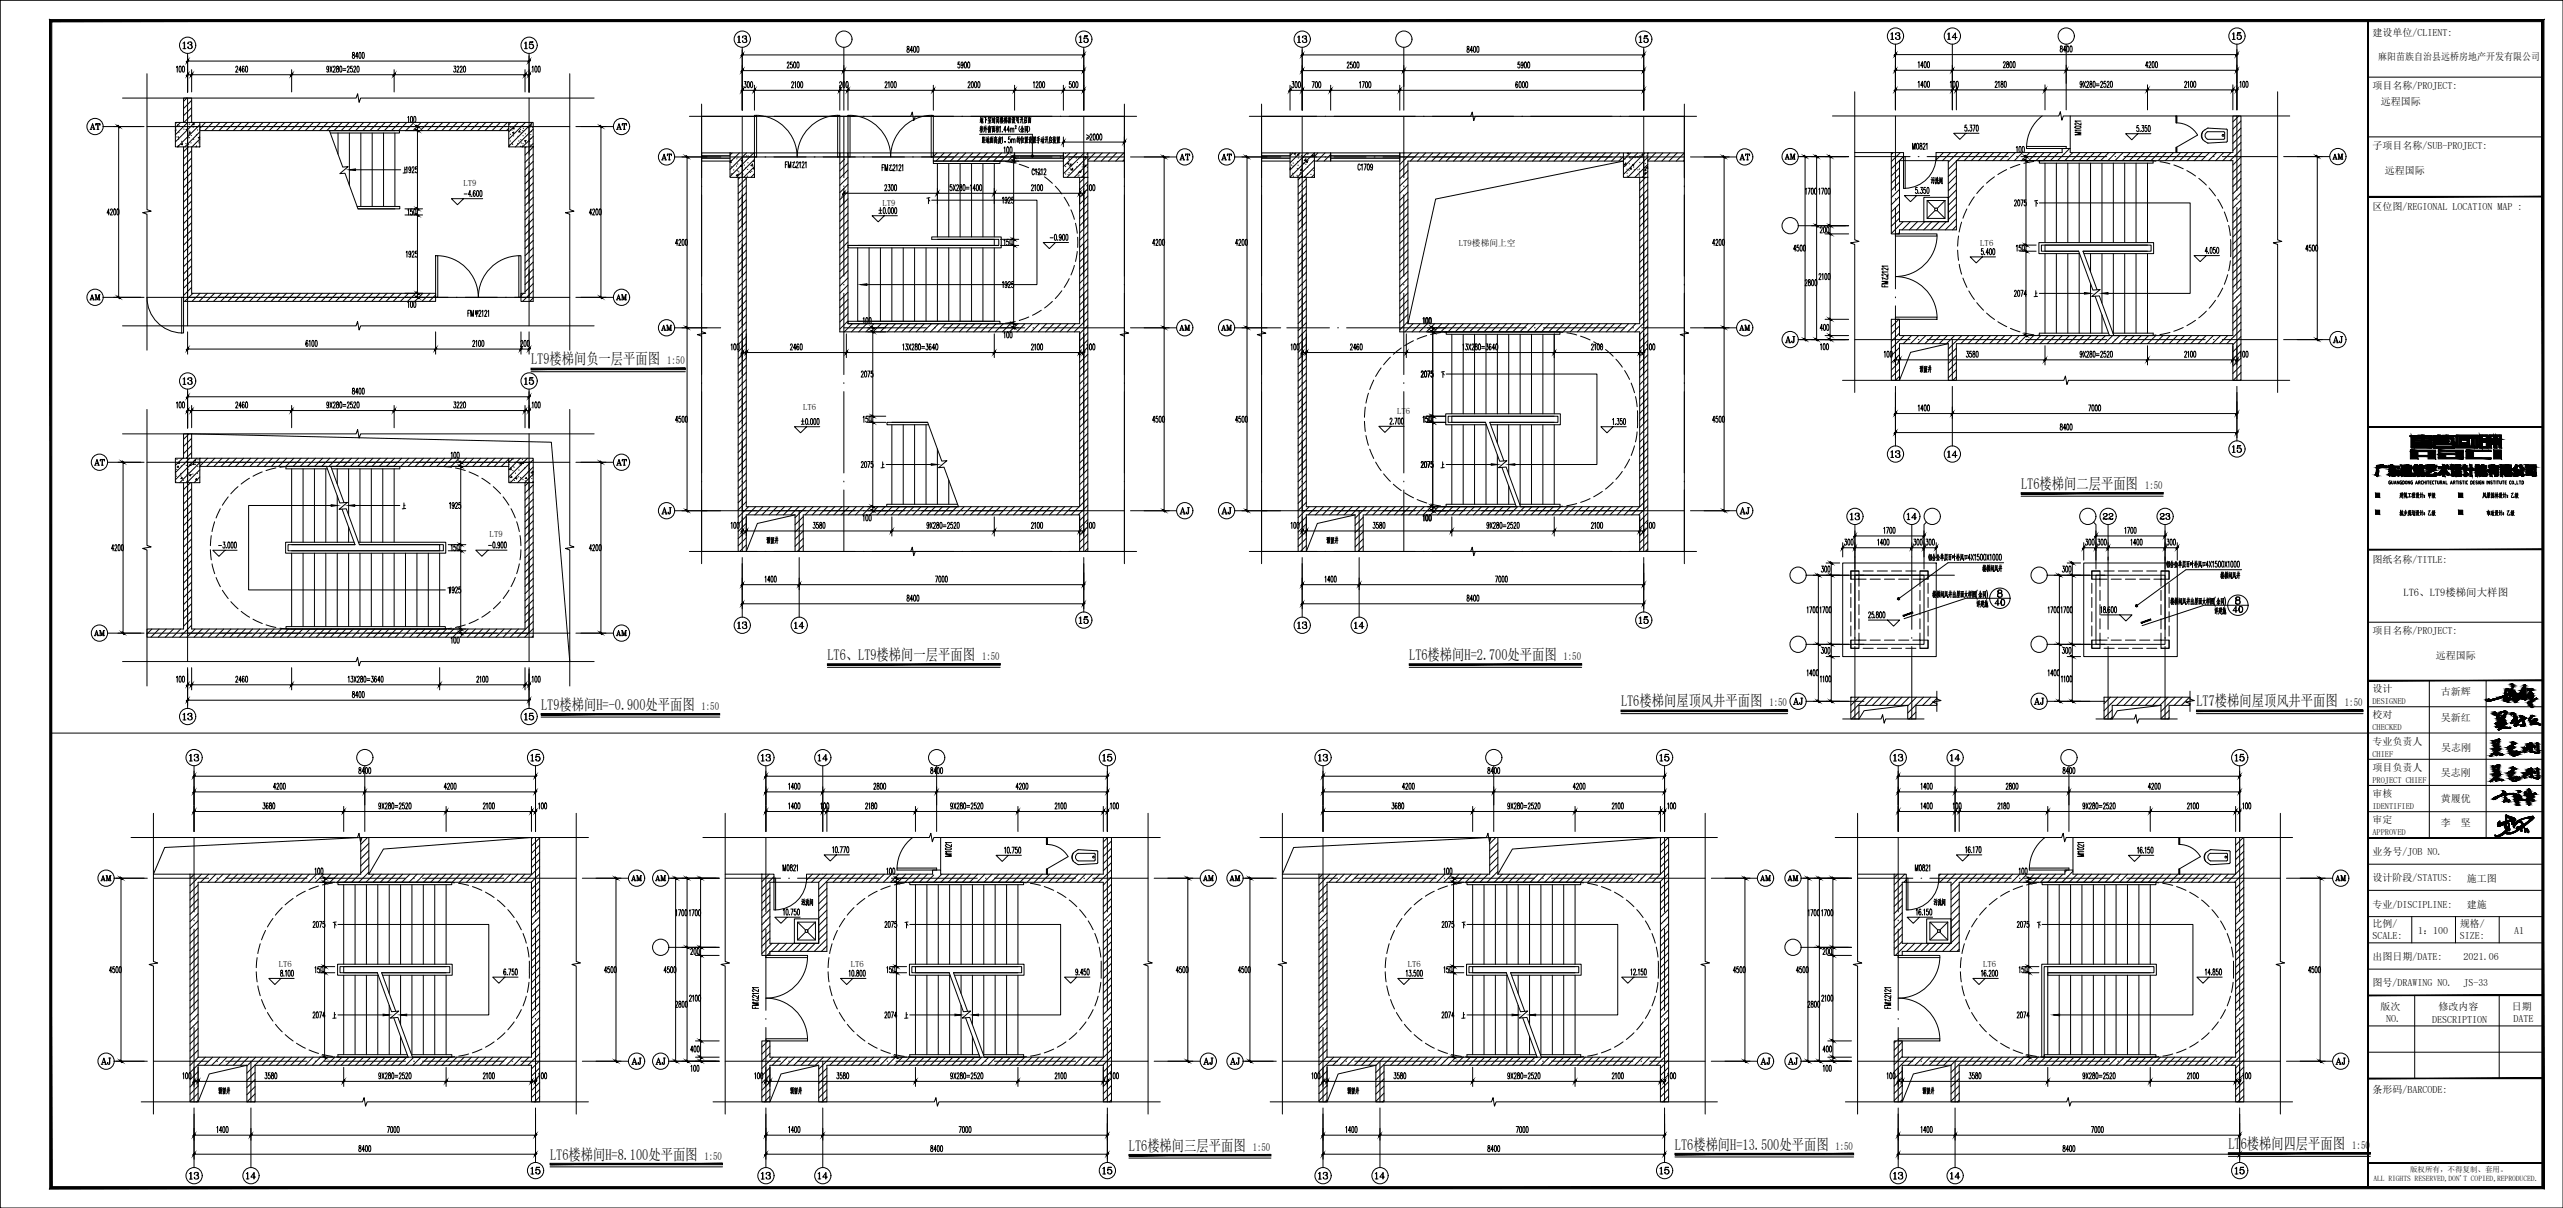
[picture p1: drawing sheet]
<svg xmlns="http://www.w3.org/2000/svg" width="1261mm" height="594mm" viewBox="0 0 1261 594" stroke-linecap="round" stroke-linejoin="round" font-family="sans-serif">
<defs><g id="words">
<g font-size="7.6">
<text x="261" y="179">LT9楼梯间负一层平面图</text>
<text x="994" y="240">LT6楼梯间二层平面图</text>
<text x="407" y="325">LT6、LT9楼梯间一层平面图</text>
<text x="693" y="325">LT6楼梯间H=2.700处平面图</text>
<text x="797" y="347">LT6楼梯间屋顶风井平面图</text>
<text x="1081" y="347">LT7楼梯间屋顶风井平面图</text>
<text x="266" y="349">LT9楼梯间H=-0.900处平面图</text>
<text x="555" y="566">LT6楼梯间三层平面图</text>
<text x="824" y="565">LT6楼梯间H=13.500处平面图</text>
<text x="1096" y="565">LT6楼梯间四层平面图</text>
<text x="271" y="570">LT6楼梯间H=8.100处平面图</text>
</g>
<g font-size="5.7">
<text x="1179" y="255">城乡规划设计：乙级</text>
<text x="1222" y="255">市政设计：乙级</text>
</g>
<g font-size="5.4">
<text x="328" y="179">1:50</text>
<text x="1055" y="240">1:50</text>
<text x="483" y="325">1:50</text>
<text x="769" y="325">1:50</text>
<text x="870" y="347">1:50</text>
<text x="1154" y="347">1:50</text>
<text x="345" y="349">1:50</text>
<text x="616" y="566">1:50</text>
<text x="903" y="565">1:50</text>
<text x="1157" y="565">1:50</text>
<text x="346" y="570">1:50</text>
</g>
<text font-size="5.1" x="1182" y="293">LT6、LT9楼梯间大样图</text>
<g font-size="4.9">
<text x="1167" y="18">建设单位/CLIENT:</text>
<text x="1170" y="29">麻阳苗族自治县远桥房地产开发有限公司</text>
<text x="1167" y="44">项目名称/PROJECT:</text>
<text x="1171" y="52">远程国际</text>
<text x="1167" y="73">子项目名称/SUB-PROJECT:</text>
<text x="1173" y="86">远程国际</text>
<text x="1167" y="103">区位图/REGIONAL LOCATION MAP :</text>
<text x="1167" y="277">图纸名称/TITLE:</text>
<text x="1167" y="312">项目名称/PROJECT:</text>
<text x="1198" y="324">远程国际</text>
<text x="1167" y="340">设计</text>
<text x="1201" y="342">古新辉</text>
<text x="1167" y="353">校对</text>
<text x="1201" y="355">吴新红</text>
<text x="1167" y="367">专业负责人</text>
<text x="1201" y="369">吴志刚</text>
<text x="1167" y="379">项目负责人</text>
<text x="1201" y="381">吴志刚</text>
<text x="1167" y="392">审核</text>
<text x="1201" y="394">黄履优</text>
<text x="1167" y="405">审定</text>
<text x="1201" y="406">李</text>
<text x="1211" y="406">坚</text>
<text x="1167" y="421">业务号/JOB NO.</text>
<text x="1167" y="433">设计阶段/STATUS:</text>
<text x="1214" y="434">施工图</text>
<text x="1167" y="446">专业/DISCIPLINE:</text>
<text x="1214" y="447">建施</text>
<text x="1167" y="456">比例/</text>
<text x="1210" y="456">规格/</text>
<text x="1167" y="462">SCALE:</text>
<text x="1190" y="460">1：100</text>
<text x="1210" y="462">SIZE:</text>
<text x="1237" y="459">A1</text>
<text x="1167" y="472">出图日期/DATE:</text>
<text x="1212" y="472">2021.06</text>
<text x="1167" y="485">图号/DRAWING NO.</text>
<text x="1212" y="485">JS-33</text>
<text x="1171" y="497">版次</text>
<text x="1200" y="497">修改内容</text>
<text x="1236" y="497">日期</text>
<text x="1174" y="503">NO.</text>
<text x="1197" y="503">DESCRIPTION</text>
<text x="1236" y="503">DATE</text>
<text x="1167" y="537">条形码/BARCODE:</text>
</g>
<g font-size="4.3">
<text x="228" y="91">LT9</text>
<text x="434" y="101">LT9</text>
<text x="718" y="121">LT9楼梯间上空</text>
<text x="974" y="121">LT6</text>
<text x="395" y="202">LT6</text>
<text x="687" y="204">LT6</text>
<text x="241" y="264">LT9</text>
<text x="137" y="476">LT6</text>
<text x="419" y="476">LT6</text>
<text x="693" y="476">LT6</text>
<text x="976" y="476">LT6</text>
</g>
<g font-size="4.1">
<text x="1167" y="346">DESIGNED</text>
<text x="1167" y="359">CHECKED</text>
<text x="1167" y="372">CHIEF</text>
<text x="1167" y="385">PROJECT CHIEF</text>
<text x="1167" y="398">IDENTIFIED</text>
<text x="1167" y="411">APPROVED</text>
</g>
<g font-size="3.7">
<text x="1168" y="581">ALL RIGHTS RESERVED,DON'T COPIED,REPRODUCED.</text>
<text x="1186" y="577">版权所有，不得复制、套用。</text>
</g>
</g></defs>
<!-- layer: PUB_TITLE -->
<g fill="none" stroke="#000" stroke-width=".49">
<path d="M0 0v594M1261 0h-1261v594M1165 38h86M1165 67h86M1169 251h2v2h-2zM1169 243h2v2h-2zM1181 244l1 1M1181 243h.1M1181 242v1M1181 243v2M1182 242v2M1182 243h-1"/>
<path d="M1182 244h-1M1182 242v1M1182 245h.1M1183 243h.1M1183 243v1M1183 242l-1 1M1183 244h.1M1183 243v2M1183 244h1M1184 242l-1 1M1184 243v2v-1M1184 243h-1"/>
<path d="M1184 243h.1M1185 243v1M1186 243h-1M1186 244h-2M1187 243l-1 1M1187 243v1M1187 243v2M1187 242v1M1187 243h-1M1187 243l1-1v1M1188 244v1M1188 243h-1"/>
<path d="M1188 244h-1M1188 245h-1M1189 242v1M1189 243h-1M1189 243v1M1189 244v1M1189 244l1 1M1189 243l1-1v1M1190 244h-1M1190 243l-1 2M1190 243h1v2v-1M1191 242v1"/>
<path d="M1192 242v3M1192 243h-1M1193 244h.1M1195 242v2M1195 243v2M1196 243h-1M1196 244h-1M1196 242v2M1197 242l-1 1h1M1197 244h-1M1197 244l-1 1M1197 243v1"/>
<path d="M1197 244l1 1M1197 243v2M1197 243h1l-1 2M1198 243h-1M1198 242v1M1210 251h1v2h-1zM1210 243h1v2h-1zM1222 242l-1 3M1222 243l1 1M1222 243v1M1223 242v3v-1M1223 243h-1"/>
<path d="M1224 242v1M1224 243v1M1224 244l-1 1M1224 244v1M1224 243h.1M1224 244l1 1M1225 243h-1M1225 244h-1M1225 243l-1 1M1225 242h-1M1225 242v1h-1M1225 243h-2"/>
<path d="M1226 242v3h1v-3l-1 1M1226 243v1M1226 243v1h1M1226 243h.1M1227 243h-1M1228 243l-1 1M1228 243v1M1228 242v3M1229 243h-2M1229 244l-1-1v1M1230 242v1M1230 243h-1"/>
<path d="M1230 243v1M1230 244v1M1230 244l1 1M1230 243l1-1v1M1231 244h-1M1231 243l-1 2M1231 243h1v2v-1M1232 242v1M1232 242v3M1233 243h-1M1233 244h.1M1235 243l1-1-1 3h2v-1"/>
<path d="M1238 242l-1 1h1M1238 244l-1 1M1238 243l-1 1h1M1238 244l1 1M1238 243v2M1238 243h1l-1 2M1239 243h-1M1239 242l-1 1M1165 306h86M1195 335v77M1223 335v77M1165 348h86"/>
<path d="M25 361h1140M1165 373h86M1165 360h86M1165 399h86M1165 386h86M1165 438h86M1165 425h86M1165 451h86M1186 451v13M1208 451v13M1229 451v13M1165 477h86"/>
<path d="M1165 464h86M1188 489v41M1229 489v41M1165 517h86M1165 505h86M0 594h.1M0 594h1261"/>
<circle cx="1193" cy="244" r=".1"/>
<circle cx="1233" cy="244" r=".1"/>
</g>
<!-- layer: DOOR_FIRE -->
<g fill="none" stroke="#000" stroke-width=".49">
<path d="M371 57h1v20h-1zM372 57a20 20 0 0 1 20 20 21 21 0 0 1 20-20M412 57h1v20h-1zM417 57h1v20h-1zM418 57a20 20 0 0 1 20 20 20 20 0 0 1 20-20M458 57h1v20h-1zM371 75h42M387 80h-1v3M390 80h1l-1 2h1M417 75h42M386 81h1M388 83v-3v3l1-3v3"/>
<path d="M392 80h1l-1 3h1M393 80h1v3M395 80v3h1M396 80h1v3M434 82h1M435 81h-1v3M435 84v-3l1 3 1-3v3M438 81h.1M438 81v3h1v-1M439 82l1-1-1 3h1M441 82v-1v3M442 82l1-1-1 3h1"/>
<path d="M444 82v-1v3M932 115h21v1h-21zM953 116a21 21 0 0 1-21 20 20 20 0 0 1 21 20M214 126h1v20h-1zM215 126a20 20 0 0 1 20 20M255 126h1v20h-1zM255 126a20 20 0 0 0-20 20M926 137h.1M928 136h1l-1 1h-2M929 138h-3l3 1-3 1h3M929 135v1l-3-1 1 1M929 134h-3"/>
<path d="M929 132v1l-3-1 1 1M929 131h-3M230 154h1M231 153h-1v3M232 156v-3v3l1-3v3M234 153v2M234 153h1v1M234 153v3M235 154h-1M236 153v3h1M237 153v3M238 153h1l-1 3h2"/>
<path d="M240 153v3M926 140v1h3M927 140v1M932 156h21v1h-21zM377 470h20v1h-20zM397 471a20 20 0 0 1-20 20 20 20 0 0 1 20 20M934 470h20v1h-20zM954 471a20 20 0 0 1-20 20 20 20 0 0 1 20 20M370 495v1h3M372 495v1M372 491h1v1l-3-1 1 1M373 493h-3l3 1h-3h3"/>
<path d="M373 489v2l-3-1 1 1M373 489h-3h1M373 487v1l-3-1 1 1M373 486h-3h1M927 495v1h3M927 491l1 1M929 495v1M929 491h1v1l-3-1M930 493h-3l3 1h-3h3M930 489v2l-3-1 1 1M930 489h-3h1M930 487v1l-3-1 1 1"/>
<path d="M930 486h-3h1M377 511h20v1h-20zM934 511h20v1h-20z"/>
</g>
<!-- layer: COLUMN -->
<g fill="none" stroke="#000" stroke-width=".49">
<path d="M86 60h12v12h-12zM86 64v1M87 72h1M89 60l-3 3M89 71h1zM92 64v-1v1zM92 60l-6 6M93 65l1 1-1-1zM95 60l1 1h-1zM96 60l-10 10M97 72h.1M97 72h-1"/>
<path d="M98 68v-1v1zM98 61l-11 11M98 65l-7 7M98 68l-4 4M98 72h.1M250 60h12v12h-12zM251 60l-1 1M252 65h1v1zM253 62v1h-1zM255 60l-5 5M256 64l-1 1h1v-1M257 72h.1"/>
<path d="M258 69h1v1zM258 60l-8 8M260 62h1zM262 60l-12 12M262 64l-8 8M262 67l-5 5M262 71l-1 1M359 75h12v12h-12zM359 75h.1M360 75l-1 1M364 75l-5 5h1v-1h-1M365 79h.1"/>
<path d="M367 75l-8 8M371 75l-12 12M371 78l-9 9M523 75h12v12h-12zM526 75l-3 3M530 75l-7 7M533 75l-10 10M534 77v1zM535 77l-10 10M635 75h12v12h-12zM636 75l-1 2M637 76v-1v1z"/>
<path d="M639 76h-1zM639 75l-4 5M642 79v-1v1zM643 80v-1v1zM643 75l-8 9M646 76v1h-1zM647 75l-12 12M647 79l-9 8M799 75h12v12h-12zM801 75v1v-1M802 75l-3 4M806 75l-7 7"/>
<path d="M808 76h.1M809 75l-10 11M811 77l-10 10M362 86h1v1zM365 81v1h-1zM370 81v1l-1-1zM371 82l-5 5M371 85l-2 2M371 83h.1M525 80h1v1zM527 81h-1zM528 83v1h-1z"/>
<path d="M531 84h1v1zM534 81v1zM535 81l-7 6M535 84l-3 3M635 83h.1M640 87h1zM640 83v1zM647 82l-5 5M647 86l-2 1M800 80v1h-1zM802 83h1h-1zM803 81h1v1z"/>
<path d="M809 86l1-1h-1l1 1M810 83v1h-1zM810 82l1 1h-1l1-1M811 81l-7 6M811 84l-3 3M86 225h12v12h-12zM87 230l1-1v1zM88 227v1zM89 235h1h-1zM90 225l-4 4M93 234l1-1v1zM93 229l1-1v1z"/>
<path d="M93 225l-7 7M95 228h.1M96 226v1zM97 235v1h-1zM97 225l-11 11M98 231l-6 6M98 227l-10 10M98 235l-2 2M250 225h12v12h-12zM250 227h.1M251 230v1M252 234v1h-1z"/>
<path d="M252 225l-2 3M254 236v-1v1M256 225l-6 6M256 228h1zM257 227l1 1h-1zM259 235h-1zM260 225l-10 10M262 233h-1l1-1v1M262 226l-11 11M262 230l-7 7M262 233l-4 4M262 237h.1"/>
<path d="M262 232h.1"/>
</g>
<g fill="#000" stroke="#000" stroke-width=".49">
<circle cx="86" cy="64" r=".1"/>
<circle cx="86" cy="63" r=".1"/>
<circle cx="87" cy="60" r=".1"/>
<circle cx="88" cy="67" r=".1"/>
<circle cx="88" cy="72" r=".1"/>
<circle cx="88" cy="68" r=".1"/>
<circle cx="88" cy="65" r=".1"/>
<circle cx="88" cy="62" r=".1"/>
<circle cx="89" cy="70" r=".1"/>
<circle cx="90" cy="62" r=".1"/>
<circle cx="91" cy="71" r=".1"/>
<circle cx="92" cy="64" r=".1"/>
<circle cx="93" cy="68" r=".1"/>
<circle cx="95" cy="63" r=".1"/>
<circle cx="97" cy="66" r=".1"/>
<circle cx="98" cy="67" r=".1"/>
<circle cx="251" cy="71" r=".1"/>
<circle cx="251" cy="64" r=".1"/>
<circle cx="251" cy="63" r=".1"/>
<circle cx="252" cy="64" r=".1"/>
<circle cx="252" cy="71" r=".1"/>
<circle cx="253" cy="67" r=".1"/>
<circle cx="255" cy="67" r=".1"/>
<circle cx="256" cy="60" r=".1"/>
<circle cx="256" cy="72" r=".1"/>
<circle cx="256" cy="65" r=".1"/>
<circle cx="257" cy="71" r=".1"/>
<circle cx="257" cy="67" r=".1"/>
<circle cx="260" cy="63" r=".1"/>
<circle cx="261" cy="70" r=".1"/>
<circle cx="261" cy="60" r=".1"/>
<circle cx="261" cy="68" r=".1"/>
<circle cx="361" cy="78" r=".1"/>
<circle cx="363" cy="77" r=".1"/>
<circle cx="368" cy="77" r=".1"/>
<circle cx="369" cy="77" r=".1"/>
<circle cx="369" cy="75" r=".1"/>
<circle cx="523" cy="78" r=".1"/>
<circle cx="526" cy="78" r=".1"/>
<circle cx="530" cy="80" r=".1"/>
<circle cx="531" cy="78" r=".1"/>
<circle cx="535" cy="76" r=".1"/>
<circle cx="635" cy="76" r=".1"/>
<circle cx="637" cy="77" r=".1"/>
<circle cx="638" cy="76" r=".1"/>
<circle cx="640" cy="76" r=".1"/>
<circle cx="643" cy="79" r=".1"/>
<circle cx="646" cy="77" r=".1"/>
<circle cx="799" cy="78" r=".1"/>
<circle cx="802" cy="77" r=".1"/>
<circle cx="804" cy="78" r=".1"/>
<circle cx="806" cy="77" r=".1"/>
<circle cx="807" cy="76" r=".1"/>
<circle cx="810" cy="76" r=".1"/>
<circle cx="360" cy="82" r=".1"/>
<circle cx="363" cy="81" r=".1"/>
<circle cx="366" cy="86" r=".1"/>
<circle cx="367" cy="83" r=".1"/>
<circle cx="368" cy="83" r=".1"/>
<circle cx="368" cy="80" r=".1"/>
<circle cx="369" cy="84" r=".1"/>
<circle cx="371" cy="86" r=".1"/>
<circle cx="524" cy="81" r=".1"/>
<circle cx="524" cy="82" r=".1"/>
<circle cx="524" cy="86" r=".1"/>
<circle cx="525" cy="86" r=".1"/>
<circle cx="526" cy="85" r=".1"/>
<circle cx="530" cy="82" r=".1"/>
<circle cx="530" cy="87" r=".1"/>
<circle cx="531" cy="81" r=".1"/>
<circle cx="533" cy="84" r=".1"/>
<circle cx="535" cy="82" r=".1"/>
<circle cx="635" cy="87" r=".1"/>
<circle cx="635" cy="81" r=".1"/>
<circle cx="636" cy="80" r=".1"/>
<circle cx="638" cy="83" r=".1"/>
<circle cx="641" cy="86" r=".1"/>
<circle cx="642" cy="80" r=".1"/>
<circle cx="642" cy="87" r=".1"/>
<circle cx="645" cy="86" r=".1"/>
<circle cx="646" cy="84" r=".1"/>
<circle cx="800" cy="83" r=".1"/>
<circle cx="801" cy="87" r=".1"/>
<circle cx="801" cy="84" r=".1"/>
<circle cx="802" cy="81" r=".1"/>
<circle cx="804" cy="83" r=".1"/>
<circle cx="806" cy="83" r=".1"/>
<circle cx="806" cy="86" r=".1"/>
<circle cx="807" cy="84" r=".1"/>
<circle cx="809" cy="82" r=".1"/>
<circle cx="809" cy="84" r=".1"/>
<circle cx="809" cy="80" r=".1"/>
<circle cx="810" cy="82" r=".1"/>
<circle cx="86" cy="237" r=".1"/>
<circle cx="87" cy="232" r=".1"/>
<circle cx="87" cy="231" r=".1"/>
<circle cx="87" cy="226" r=".1"/>
<circle cx="89" cy="233" r=".1"/>
<circle cx="89" cy="234" r=".1"/>
<circle cx="90" cy="236" r=".1"/>
<circle cx="92" cy="237" r=".1"/>
<circle cx="92" cy="233" r=".1"/>
<circle cx="92" cy="230" r=".1"/>
<circle cx="92" cy="227" r=".1"/>
<circle cx="92" cy="231" r=".1"/>
<circle cx="93" cy="232" r=".1"/>
<circle cx="96" cy="228" r=".1"/>
<circle cx="97" cy="235" r=".1"/>
<circle cx="97" cy="229" r=".1"/>
<circle cx="97" cy="226" r=".1"/>
<circle cx="98" cy="230" r=".1"/>
<circle cx="251" cy="237" r=".1"/>
<circle cx="251" cy="235" r=".1"/>
<circle cx="252" cy="226" r=".1"/>
<circle cx="253" cy="236" r=".1"/>
<circle cx="254" cy="233" r=".1"/>
<circle cx="256" cy="235" r=".1"/>
<circle cx="257" cy="236" r=".1"/>
<circle cx="258" cy="230" r=".1"/>
<circle cx="258" cy="236" r=".1"/>
<circle cx="260" cy="232" r=".1"/>
</g>
<!-- layer: WALL -->
<g fill="none" stroke="#000" stroke-width=".49">
<path d="M92 48l-2 2M94 49l-4 4M94 53l-4 4M94 56l-3 4M1101 57l-3 3M1102 59l-4 4M90 72v76h124v-4h-120v-72M90 60v-12h4v12M93 72l-3 3M94 60h.1M94 74l-4 4M94 78l-4 4"/>
<path d="M98 64h152M98 60h152M101 60l-3 3M105 60l-4 4M108 60l-4 4M112 60l-4 4M115 60l-4 4M119 60l-4 4M122 60l-4 4M126 60l-4 4M129 60l-4 4M133 60l-4 4"/>
<path d="M136 60l-4 4M140 60l-4 4M144 60l-4 4M147 60l-4 4M151 60l-4 4M154 60l-4 4M158 60l-4 4M161 60l-4 4M165 60l-4 4M168 60l-4 4M172 60l-4 4M175 60l-4 4"/>
<path d="M179 60l-4 4M182 60l-4 4M186 60l-4 4M190 60l-4 4M193 60l-4 4M197 60l-4 4M200 60l-4 4M204 60l-4 4M207 60l-4 4M211 60l-4 4M214 60l-4 4M218 60l-4 4"/>
<path d="M221 60l-4 4M225 60l-4 4M228 60l-4 4M232 60l-4 4M235 60l-4 4M239 60l-4 4M243 60l-4 4M246 60l-4 4M250 60l-4 4M250 63l-1 1M258 72v72h-2v4h6v-76M259 72l-1 1"/>
<path d="M262 76l-4 4M262 72l-4 4M262 79l-4 4M416 78l-3 3M459 75h40v4h-40zM461 75l-2 2M464 75l-4 4M468 75l-4 4M472 75l-4 4M475 75l-4 4M479 75l-4 4M482 75l-4 4"/>
<path d="M486 75l-4 4M489 75l-4 4M493 75l-4 4M496 75l-4 4M499 76l-3 3M535 75h18v4h-18M535 75h.1M539 75l-4 4M542 75l-4 4M546 75l-4 4M549 75l-4 4M553 75l-4 4"/>
<path d="M553 78l-1 1M647 75h8v4h-8M648 75l-1 2M652 75l-4 4M655 76l-4 3M691 75h.1M694 75l-5 6M698 75l-4 4M701 75l-4 4M705 75l-4 4M708 75l-4 4M712 75l-4 4"/>
<path d="M715 75l-4 4M719 75l-4 4M723 75l-4 4M726 75l-4 4M730 75l-4 4M733 75l-4 4M737 75l-4 4M740 75l-4 4M744 75l-4 4M747 75l-4 4M751 75l-4 4M754 75l-4 4"/>
<path d="M758 75l-4 4M761 75l-4 4M765 75l-4 4M769 75l-5 4M772 75l-4 4M776 75l-4 4M779 75l-4 4M783 75l-4 4M786 75l-4 4M790 75l-4 4M793 75l-4 4M797 75l-4 4"/>
<path d="M799 75h-110v88h118v86h-164v-162M799 79h-106v80h114v-72M799 77l-3 2M811 75h18v4h-18M811 75v1M814 75l-3 4M818 75l-4 4M822 75l-4 4M825 75l-4 4M829 79h-1M829 75l-4 4M930 75h6v4h-2v30h24v-30h-6v-4h62v-2h4v2h80v-18h4v130h-4v-18h-136v18h-4v-18h-24v18h-4v-30h4v8h164v-86h-136v34h-28v2h-4z"/>
<path d="M931 75l-1 1M935 75l-5 4M936 77l-6 6M953 75h-1M956 75l-4 4M960 75l-4 4M962 79l-4 4M963 75l-5 5M967 75l-4 4M970 75l-4 4M974 75l-4 4M977 75l-4 4"/>
<path d="M981 75l-4 4M984 75l-4 4M988 75l-4 4M991 75l-4 4M995 75l-4 4M998 75l-4 4M1002 75l-4 4M1006 75l-4 4M1009 75l-4 4M1013 75l-4 4M1015 73h-1M1018 73l-6 6"/>
<path d="M1020 75l-4 4M1023 75l-4 4M1027 75l-4 4M1030 75l-4 4M1034 75l-4 4M1037 75l-4 4M1041 75l-4 4M1044 75l-4 4M1048 75l-4 4M1052 75l-5 4M1055 75l-4 4M1059 75l-4 4"/>
<path d="M1062 75l-4 4M1066 75l-4 4M1069 75l-4 4M1073 75l-4 4M1076 75l-4 4M1080 75l-4 4M1083 75l-4 4M1087 75l-4 4M1090 75l-4 4M1094 75l-4 4M1097 75l-4 4M1102 77l-4 4"/>
<path d="M1102 67l-4 4M1102 74l-5 5M1102 63l-4 4M1102 70l-4 4M94 81l-4 4M94 85l-4 4M94 88l-4 4M94 92l-4 4M94 95l-4 4M94 99l-4 4M262 83l-4 4M262 90l-4 4"/>
<path d="M262 97l-4 4M262 86l-4 4M262 94l-4 4M363 87v184h4v-18h24v18h4v-18h136v18h4v-184M364 87l-1 1M367 87v162h164v-86h-118v-88h4v84h114v-72M367 88l-4 4M367 95l-4 4M367 91l-4 4M367 98l-4 4M417 80l-4 4M417 84l-4 4"/>
<path d="M417 87l-4 4M417 91l-4 4M417 94l-4 4M417 98l-4 4M534 87l-3 3M535 93l-4 4M535 89l-4 4M535 96l-4 4M535 100l-4 4M639 87v184h4v-18h24v18h4v-18h136v18h4v-184M640 87l-1 1M643 99l-4 4"/>
<path d="M643 88l-4 4M643 91l-4 5M643 95l-4 4M693 91l-4 4M693 98l-4 4M693 84l-4 4M693 80l-4 4M693 87l-4 4M693 95l-4 4M810 87l-3 3M811 90l-4 4M811 97l-4 4"/>
<path d="M811 93l-4 4M934 83l-4 4M934 86l-4 4M934 90l-4 4M934 93l-4 4M934 97l-4 4M962 83l-4 4M962 86l-4 4M962 90l-4 4M962 93l-4 4M962 97l-4 4M1102 81l-4 4"/>
<path d="M1102 84l-4 4M1102 88l-4 4M1102 91l-4 4M1102 95l-4 4M1102 98l-4 4M94 102l-4 4M94 106l-4 4M94 109l-4 5M94 113l-4 4M94 117l-4 4M262 101l-4 4M262 104l-4 4"/>
<path d="M262 108l-4 4M262 111l-4 4M262 115l-4 4M262 118l-4 4M367 102l-4 4M367 109l-4 4M367 116l-4 4M367 105l-4 4M367 112l-4 4M367 119l-4 5M417 101l-4 4M417 105l-4 4"/>
<path d="M417 108l-4 4M417 112l-4 4M417 115l-4 4M417 119l-4 4M535 104l-4 3M535 107l-4 4M535 111l-4 4M535 114l-4 4M535 118l-4 4M643 106l-4 4M643 113l-4 4M643 120l-4 4"/>
<path d="M643 102l-4 4M643 109l-4 4M643 116l-4 4M693 105l-4 4M693 112l-4 4M693 119l-4 4M693 102l-4 4M693 109l-4 4M693 116l-4 4M811 104l-4 4M811 111l-4 4M811 100l-4 4"/>
<path d="M811 107l-4 4M811 114l-4 4M811 118l-4 4M934 100l-4 4M934 104l-4 4M934 107l-4 4M934 114v1M936 109l-6 6M940 109l-4 4M943 109l-4 4M947 109l-4 4M950 109l-4 4"/>
<path d="M954 109l-4 4M957 109l-4 4M962 108l-5 5M962 111l-1 2M962 100l-4 4M962 104l-4 4M1102 102l-4 4M1102 105l-4 4M1102 109l-4 4M1102 112l-4 5M1102 116l-4 4M1102 120l-4 4"/>
<path d="M94 120l-4 4M94 127l-4 4M94 134l-4 4M94 124l-4 4M94 131l-4 4M94 138l-4 4M262 122l-4 4M262 125l-4 4M262 129l-4 4M262 132l-4 4M262 136l-4 4M262 140l-4 3"/>
<path d="M367 123l-4 4M367 130l-4 4M367 137l-4 4M367 127l-4 4M367 134l-4 4M417 123l-4 4M417 126l-4 4M417 130l-4 4M417 133l-4 4M417 137l-4 4M535 125l-4 4M535 132l-4 4"/>
<path d="M535 139l-4 4M535 121l-4 4M535 128l-4 4M535 135l-4 4M643 127l-4 4M643 134l-4 4M643 123l-4 4M643 130l-4 4M643 137l-4 4M693 126l-4 4M693 123l-4 4M693 130l-4 4"/>
<path d="M693 133l-4 4M693 137l-4 4M811 122l-4 3M811 129l-4 4M811 125l-4 4M811 132l-4 4M811 136l-4 4M811 139l-4 4M1102 123l-4 4M1102 127l-4 4M1102 130l-4 4M1102 134l-4 4"/>
<path d="M1102 137l-4 4M94 141l-4 4M95 144l-4 4M98 144l-4 4M102 144l-4 4M105 144l-3 4M109 144l-4 4M113 144l-4 4M116 144l-4 4M120 144l-4 4M123 144l-4 4M127 144l-4 4"/>
<path d="M130 144l-4 4M134 144l-4 4M137 144l-4 4M141 144l-4 4M144 144l-4 4M148 144l-4 4M151 144l-4 4M155 144l-4 4M159 144l-4 4M162 144l-4 4M166 144l-4 4M169 144l-4 4"/>
<path d="M173 144l-4 4M176 144l-4 4M180 144l-4 4M183 144l-4 4M187 144l-4 4M190 144l-4 4M194 144l-4 4M197 144l-4 4M201 144l-4 4M205 144l-5 4M208 144l-4 4M212 144l-4 4"/>
<path d="M214 145l-3 3M258 144l-2 1M262 143l-5 5M262 147l-1 1M367 144l-4 4M367 151l-4 4M367 158l-4 4M367 141l-4 4M367 148l-4 4M367 155l-4 4M417 140l-4 4M417 147l-4 4"/>
<path d="M417 154l-4 4M417 144l-4 4M417 151l-4 4M417 158l-4 4M419 159l-4 4M423 159l-4 4M426 159l-4 4M430 159l-4 4M433 159l-4 4M437 159l-4 4M441 159l-4 4M444 159l-4 4"/>
<path d="M448 159l-4 4M451 159l-4 4M455 159l-4 4M458 159l-4 4M462 159l-4 4M465 159l-4 4M469 159l-4 4M472 159l-4 4M476 159l-4 4M479 159l-4 4M483 159l-4 4M487 159l-4 4"/>
<path d="M490 159l-4 4M494 159l-4 4M497 159l-4 4M501 159l-4 4M504 159l-4 4M508 159l-4 4M511 159l-4 4M515 159l-4 4M518 159l-4 4M522 159l-4 4M525 159l-4 4M529 159l-4 4"/>
<path d="M535 146l-4 4M535 153l-4 4M535 157l-7 6M535 142l-4 4M535 149l-4 4M643 141l-4 4M643 148l-4 4M643 155l-4 4M643 145l-4 4M643 152l-4 4M643 159l-4 4M693 158l-4 4"/>
<path d="M693 140l-4 4M693 144l-4 4M693 148l-4 4M693 151l-4 4M693 155l-4 4M695 159l-4 4M699 159l-4 4M702 159l-4 4M706 159l-4 4M709 159l-4 4M713 159l-4 4M716 159l-4 4"/>
<path d="M720 159l-4 4M723 159l-4 4M727 159l-4 4M730 159l-4 4M734 159l-4 4M738 159l-4 4M741 159l-4 4M745 159l-4 4M748 159l-4 4M752 159l-4 4M755 159l-4 4M759 159l-4 4"/>
<path d="M762 159l-4 4M766 159l-4 4M769 159l-4 4M773 159l-4 4M776 159l-4 4M780 159l-4 4M784 159l-5 4M787 159l-4 4M791 159l-4 4M794 159l-4 4M798 159l-4 4M801 159l-4 4"/>
<path d="M805 159l-4 4M811 157l-7 6M811 143l-4 4M811 146l-4 4M811 150l-4 4M811 153l-4 4M931 157h-1M934 157l-4 4M1102 141l-4 4M1102 144l-4 4M1102 148l-4 4M1102 151l-4 4"/>
<path d="M1102 155l-4 4M1102 158l-4 4M367 165l-4 4M367 162l-4 4M367 169l-4 4M367 173l-4 4M367 176l-4 4M367 180l-4 4M535 160l-4 4M535 164l-4 4M535 167l-4 4M535 171l-4 4"/>
<path d="M535 174l-4 4M535 178l-4 4M643 162l-4 4M643 166l-4 4M643 169l-4 4M643 173l-4 4M643 176l-4 4M643 180l-4 4M811 171l-4 4M811 178l-4 4M811 160l-4 4M811 164l-4 4"/>
<path d="M811 167l-4 4M811 175l-4 4M934 160l-4 4M934 174l-4 4M934 164l-4 4M934 171l-4 4M934 178l-4 4M937 165l-7 6M940 165l-4 4M944 165l-4 4M947 165l-4 4M951 165l-4 4"/>
<path d="M954 165l-4 4M958 165l-4 4M962 165l-4 4M962 171l-4 4M962 175l-4 4M962 178l-4 4M965 165l-7 7M969 165l-4 4M972 165l-4 4M976 165l-4 4M979 165l-4 4M983 165l-4 4"/>
<path d="M986 165l-4 4M990 165l-4 4M993 165l-4 4M997 165l-4 4M1000 165l-4 4M1004 165l-4 4M1007 165l-4 4M1011 165l-4 4M1015 165l-4 4M1018 165l-4 4M1022 165l-4 4M1025 165l-4 4"/>
<path d="M1029 165l-4 4M1032 165l-4 4M1036 165l-4 4M1039 165l-4 4M1043 165l-4 4M1046 165l-4 4M1050 165l-4 4M1053 165l-4 4M1057 165l-4 4M1060 165l-3 4M1064 165l-4 4M1068 165l-4 4"/>
<path d="M1071 165l-4 4M1075 165l-4 4M1078 165l-4 4M1082 165l-4 4M1085 165l-4 4M1089 165l-4 4M1092 165l-4 4M1096 165l-4 4M1102 162l-7 7M1102 166l-4 4M1102 169l-4 4M1102 173l-4 4"/>
<path d="M1102 176l-4 4M1102 180l-4 4M367 183l-4 4M367 187l-4 4M367 190l-4 4M367 194l-4 4M367 197l-4 4M535 181l-4 4M535 185l-4 4M535 188l-4 4M535 192l-4 4M535 195l-4 4"/>
<path d="M535 199l-4 4M643 194l-4 4M643 183l-4 4M643 187l-4 4M643 191l-4 3M643 198l-4 4M811 199l-4 4M811 185l-4 4M811 192l-4 4M811 182l-4 4M811 189l-4 4M811 196l-4 4"/>
<path d="M934 181l-4 5M934 185l-2 2M962 182l-4 4M962 185l-1 2M1102 183l-3 4M1102 187h.1M93 213l-3 3M94 216l-4 4M94 219l-4 4M367 211l-4 4M367 218l-4 4M367 201l-4 4"/>
<path d="M367 204l-4 4M367 208l-4 4M367 215l-4 4M535 202l-4 5M535 206l-4 4M535 210l-4 4M535 213l-4 4M535 217l-4 4M643 215l-4 4M643 201l-4 4M643 205l-4 4M643 208l-4 4"/>
<path d="M643 212l-4 4M643 219l-4 4M811 206l-4 4M811 213l-4 4M811 203l-4 4M811 210l-4 4M811 217l-4 4M90 225v-12h4v12M90 237v72h-18v4h190v-76M94 237l-4 4M94 237v72h164v-72M94 223l-2 2"/>
<path d="M98 225h152M99 225l-1 1M102 225l-4 4M106 225l-4 4M109 225l-4 4M113 225l-4 4M116 225l-4 4M120 225l-4 4M123 225l-4 4M127 225l-4 4M130 225l-4 4M134 225l-4 4"/>
<path d="M137 225l-3 4M141 225l-4 4M145 225l-4 4M148 225l-4 4M152 225l-4 4M155 225l-4 4M159 225l-4 4M162 225l-4 4M166 225l-4 4M169 225l-4 4M173 225l-4 4M176 225l-4 4"/>
<path d="M180 225l-4 4M183 225l-4 4M187 225l-4 4M191 225l-4 4M194 225l-4 4M198 225l-4 4M201 225l-4 4M205 225l-4 4M208 225l-4 4M212 225l-4 4M215 225l-4 4M219 225l-4 4"/>
<path d="M222 225l-4 4M226 225l-4 4M229 225l-4 4M233 225l-4 4M237 225l-5 4M240 225l-4 4M244 225l-4 4M247 225l-4 4M250 226l-3 3M250 229h-152M260 237l-2 2M262 238l-4 4"/>
<path d="M367 226l-4 4M367 233l-4 4M367 240l-4 4M367 222l-4 4M367 229l-4 4M367 236l-4 4M535 220l-4 4M535 224l-4 4M535 227l-4 4M535 231l-4 4M535 234l-4 4M535 238l-4 4"/>
<path d="M643 222l-4 4M643 229l-4 4M643 236l-4 4M643 226l-4 4M643 233l-4 4M811 220l-4 4M811 228l-4 4M811 235l-4 4M811 224l-4 4M811 231l-4 4M811 238l-4 4M94 240l-4 4"/>
<path d="M94 244l-4 4M94 247l-4 4M94 251l-4 4M94 254l-4 4M94 258l-4 4M262 242l-4 4M262 249l-4 4M262 246l-4 4M262 253l-4 4M262 256l-4 4M262 260l-4 4M367 247l-4 4"/>
<path d="M367 243l-4 4M367 254l-4 4M367 257l-4 4M368 249l-5 5M372 249l-4 4M375 249l-4 4M379 249l-4 4M382 249l-4 4M386 249l-4 4M389 249l-4 4M393 249l-4 4M395 254l-4 4"/>
<path d="M395 258l-4 4M397 249l-6 6M400 249l-4 4M404 249l-4 4M407 249l-4 4M411 249l-4 4M414 249l-4 4M418 249l-4 4M421 249l-4 4M425 249l-4 4M428 249l-4 4M432 249l-4 4"/>
<path d="M435 249l-4 4M439 249l-4 4M442 249l-4 4M446 249l-4 4M450 249l-4 4M453 249l-4 4M457 249l-4 4M460 249l-4 4M464 249l-4 4M467 249l-4 4M471 249l-4 4M474 249l-4 4"/>
<path d="M478 249l-4 4M481 249l-4 4M485 249l-4 4M488 249l-4 4M492 249l-4 4M496 249l-4 4M499 249l-4 4M503 249l-4 4M506 249l-4 4M510 249l-4 4M513 249l-4 4M517 249l-4 4"/>
<path d="M520 249l-4 4M524 249l-4 4M527 249l-4 4M531 249l-4 4M535 241l-4 4M535 245l-4 4M535 248l-5 5M535 252l-4 4M535 256l-4 4M535 259l-4 4M643 258l-4 4M643 244l-4 4"/>
<path d="M643 240l-4 4M643 247l-4 4M643 254l-4 4M644 249l-5 6M648 249l-4 4M651 249l-4 4M655 249l-4 4M658 249l-4 4M662 249l-4 4M665 249l-4 4M669 249l-4 4M671 258l-4 4"/>
<path d="M671 254l-4 4M672 249l-5 6M676 249l-4 4M679 249l-4 4M683 249l-4 4M686 249l-4 4M690 249l-4 4M694 249l-5 4M697 249l-4 4M701 249l-4 4M704 249l-4 4M708 249l-4 4"/>
<path d="M711 249l-4 4M715 249l-4 4M718 249l-4 4M722 249l-4 4M725 249l-4 4M729 249l-4 4M732 249l-4 4M736 249l-4 4M739 249l-4 4M743 249l-4 4M747 249l-4 4M750 249l-4 4"/>
<path d="M754 249l-4 4M757 249l-4 4M761 249l-4 4M764 249l-4 4M768 249l-4 4M771 249l-4 4M775 249l-4 4M778 249l-4 4M782 249l-4 4M785 249l-4 4M789 249l-4 4M792 249l-3 4"/>
<path d="M796 249l-4 4M800 249l-4 4M803 249l-4 4M811 242l-4 4M811 249l-5 4M811 252l-4 4M811 245l-8 8M811 256l-4 4M811 259l-4 4M94 265l-4 4M94 272l-4 4M94 262l-4 4"/>
<path d="M94 269l-4 4M94 276l-4 4M94 279l-4 4M262 263l-4 4M262 267l-4 4M262 270l-4 4M262 274l-4 4M262 277l-4 4M367 261l-4 4M367 264l-4 4M367 268l-3 3M395 261l-4 4"/>
<path d="M395 265l-4 4M395 268l-3 3M535 263l-4 4M535 266l-4 4M535 270l-1 1M643 265l-4 4M643 261l-4 4M643 268l-3 3M671 262l-4 3M671 265l-4 4M671 269l-3 2M811 270l-2 1"/>
<path d="M811 263l-4 4M811 266l-4 4M94 283l-4 4M94 286l-4 4M94 290l-4 4M94 293l-4 4M94 297l-4 4M262 281l-4 4M262 288l-4 4M262 295l-4 4M262 284l-4 4M262 292l-4 4"/>
<path d="M262 299l-4 4M75 309l-3 3M78 309l-4 4M82 309l-4 4M85 309l-4 4M89 309l-4 4M94 300l-4 4M94 304l-4 4M94 307l-6 6M96 309l-4 4M99 309l-4 4M103 309l-4 4"/>
<path d="M107 309l-4 4M110 309l-4 4M114 309l-4 4M117 309l-4 4M121 309l-4 4M124 309l-4 4M128 309l-4 4M131 309l-4 4M135 309l-4 4M138 309l-4 4M142 309l-4 4M145 309l-4 4"/>
<path d="M149 309l-4 4M153 309l-4 4M156 309l-4 4M160 309l-4 4M163 309l-4 4M167 309l-4 4M170 309l-4 4M174 309l-4 4M177 309l-4 4M181 309l-4 4M184 309l-4 4M188 309l-4 4"/>
<path d="M191 309l-4 4M195 309l-4 4M198 309l-4 4M202 309l-4 4M206 309l-4 4M209 309l-4 4M213 309l-4 4M216 309l-4 4M220 309l-4 4M223 309l-4 4M227 309l-4 4M230 309l-4 4"/>
<path d="M234 309l-4 4M237 309l-4 4M241 309l-4 4M244 309l-4 4M248 309l-4 4M252 309l-4 4M255 309l-4 4M262 302l-4 4M262 306l-7 7M262 309l-4 4M262 313h.1M911 343h42v4h-10v7h-5v-7h-24v7h-3z"/>
<path d="M911 343h.1M914 343l-3 4M914 350l-3 4M914 353v1M918 343l-7 7M922 343l-4 4M925 343l-4 4M929 343l-4 4M932 343l-4 4M936 343l-4 4M939 343l-4 4M943 350l-4 4"/>
<path d="M943 343l-5 4M946 343l-8 8M950 343l-4 4M953 343l-4 4M1035 343h42v4h-10v7h-4v-7h-24v7h-4zM1038 343l-3 3M1039 349l-4 4M1039 353l-1 1M1042 343l-7 7M1045 343l-4 4M1049 343l-4 4M1052 343l-4 4"/>
<path d="M1056 343l-4 4M1059 343l-4 4M1063 343l-4 4M1067 343l-5 4M1067 349l-4 4M1067 353l-1 1M1070 343l-7 7M1074 343l-4 4M1077 343l-4 4M1077 346v1M181 412l-4 3M181 418l-4 4"/>
<path d="M181 415l-4 4M262 412l-1 1M265 416l-4 4M265 419l-4 4M265 412l-4 4M545 412l-2 2M547 414l-4 4M547 417l-4 4M736 412l-3 3M737 418l-4 4M737 414l-4 4M817 412h.1"/>
<path d="M821 412l-4 4M821 419l-4 4M821 415l-4 4M1100 412h.1M1104 412l-4 4M1104 415l-4 4M1104 419l-4 4M93 430h84v-18h4v18h80v-18h4v130h-4v-18h-136v18h-4v-18h-24v18h-4zM96 430l-3 2M97 435l-4 4M97 439l-4 4M97 434h164v86h-164z"/>
<path d="M99 430l-6 6M103 430l-4 4M106 430l-4 4M110 430l-4 4M113 430l-4 4M117 430l-4 4M120 430l-4 4M124 430l-4 4M127 430l-4 4M131 430l-4 4M134 430l-3 4M138 430l-4 4"/>
<path d="M142 430l-4 4M145 430l-4 4M149 430l-4 4M152 430l-4 4M156 430l-4 4M159 430l-4 4M163 430l-4 4M166 430l-4 4M170 430l-4 4M173 430l-4 4M177 430l-4 4M181 425l-4 4"/>
<path d="M181 422l-4 4M181 429l-5 5M184 430l-4 4M188 430l-4 4M191 430l-4 4M195 430l-4 4M198 430l-4 4M202 430l-4 4M205 430l-4 4M209 430l-4 4M212 430l-4 4M216 430l-4 4"/>
<path d="M219 430l-4 4M223 430l-4 4M226 430l-4 4M230 430l-4 4M234 430l-5 4M237 430l-4 4M241 430l-4 4M244 430l-4 4M248 430l-4 4M251 430l-4 4M255 430l-4 4M258 430l-4 4"/>
<path d="M265 437l-4 4M265 423l-4 4M265 430l-4 4M265 433l-4 4M265 426l-7 8M375 430v40h4v-2h28v-34h136v86M375 430h6v4h-2v30h24v-30M375 430h.1M378 430l-3 4M379 437l-4 4M381 431l-6 6M400 430l-3 3"/>
<path d="M403 434h-6v-4h62v-2h4v2h80v-18h4v130h-4v-18h-136v18h-4v-18h-24v18h-4v-20M403 430l-4 4M407 430l-4 4M407 437l-4 4M410 430l-7 7M414 430l-4 4M417 430l-4 4M421 430l-4 4M424 430l-4 4M428 430l-4 4M431 430l-4 4M435 430l-4 4"/>
<path d="M439 430l-4 4M442 430l-4 4M446 430l-4 4M449 430l-4 4M453 430l-4 4M456 430l-4 4M459 430l-3 4M463 430l-4 4M467 430l-4 4M470 430l-4 4M474 430l-4 4M477 430l-4 4"/>
<path d="M481 430l-4 4M485 430l-4 4M488 430l-4 4M492 430l-4 4M495 430l-4 4M499 430l-4 4M502 430l-4 4M506 430l-4 4M509 430l-4 4M513 430l-4 4M516 430l-4 4M520 430l-4 4"/>
<path d="M523 430l-4 4M527 430l-4 4M530 430l-4 4M534 430l-4 4M538 430l-4 4M541 430l-4 4M547 431l-4 4M547 435l-4 4M547 438l-4 4M547 421l-4 4M547 428l-6 6M547 424l-4 4"/>
<path d="M649 430h84v-18h4v18h80v-18h4v130h-4v-18h-136v18h-4v-18h-24v18h-4zM651 430l-2 2M653 435l-4 4M653 434h164v86h-164zM653 438l-4 4M654 430l-5 5M658 430l-4 4M661 430l-4 4M665 430l-4 4M668 430l-4 4M672 430l-4 4M675 430l-4 4"/>
<path d="M679 430l-4 4M682 430l-3 4M686 430l-4 4M690 430l-4 4M693 430l-4 4M697 430l-4 4M700 430l-4 4M704 430l-4 4M707 430l-4 4M711 430l-4 4M714 430l-4 4M718 430l-4 4"/>
<path d="M721 430l-4 4M725 430l-4 4M728 430l-4 4M732 430l-4 4M737 425l-4 4M737 422l-4 4M737 429l-5 5M739 430l-4 4M743 430l-4 4M746 430l-4 4M750 430l-4 4M753 430l-4 4"/>
<path d="M757 430l-4 4M760 430l-4 4M764 430l-4 4M767 430l-4 4M771 430l-4 4M774 430l-4 4M778 430l-4 4M782 430l-5 4M785 430l-4 4M789 430l-4 4M792 430l-4 4M796 430l-4 4"/>
<path d="M799 430l-4 4M803 430l-4 4M806 430l-4 4M810 430l-4 4M813 430l-4 4M821 429l-5 5M821 433l-4 4M821 437l-4 3M821 426l-8 8M821 422l-4 4M934 430l-2 2M936 435l-4 4"/>
<path d="M936 438l-4 4M937 430l-5 5M938 433l-1 1M955 430l-1 1M958 430l-4 4M962 430h54v-2h4v2h80v-18h4v130h-4v-18h-136v18h-4v-18M962 430h-8v4h6v30h-24v-30h2v-4h-6v40h4v-2h28v-34h136v86h-164v-8h-4v30h4v-18h24M962 430l-4 4M964 439l-4 4M964 435l-4 4M965 430l-5 5M969 430l-4 4"/>
<path d="M972 430l-4 4M976 430l-4 4M979 430l-4 4M983 430l-4 4M987 430l-4 4M990 430l-4 4M994 430l-4 4M997 430l-4 4M1001 430l-4 4M1004 430l-4 4M1008 430l-4 4M1011 430l-4 4"/>
<path d="M1015 430l-4 4M1017 428l-1 1M1020 428l-6 6M1022 430l-4 4M1025 430l-4 4M1029 430l-4 4M1033 430l-4 4M1036 430l-4 4M1040 430l-4 4M1043 430l-4 4M1047 430l-4 4M1050 430l-4 4"/>
<path d="M1054 430l-4 4M1057 430l-4 4M1061 430l-4 4M1064 430l-4 4M1068 430l-4 4M1071 430l-4 4M1075 430l-4 4M1078 430l-4 4M1082 430l-4 4M1086 430l-4 4M1089 430l-4 4M1093 430l-4 4"/>
<path d="M1096 430l-4 4M1104 429l-5 5M1104 433l-4 4M1104 436l-4 4M1104 440l-4 4M1104 422l-4 4M1104 426l-8 8M97 446l-4 4M97 453l-4 4M97 460l-4 4M97 442l-4 4M97 449l-4 4"/>
<path d="M97 456l-4 4M265 444l-4 4M265 451l-4 4M265 458l-4 4M265 440l-4 4M265 447l-4 4M265 455l-4 3M379 440l-4 4M379 444l-4 4M379 447l-4 4M379 451l-4 4M379 454l-4 4"/>
<path d="M379 458l-4 4M407 440l-4 4M407 444l-4 4M407 448l-4 4M407 451l-4 4M407 455l-4 4M407 458l-4 4M547 442l-4 4M547 445l-4 4M547 449l-4 4M547 453l-4 3M547 456l-4 4"/>
<path d="M547 460l-4 4M653 442l-4 4M653 449l-4 4M653 456l-4 4M653 445l-4 4M653 452l-4 4M653 460l-4 4M821 451l-4 4M821 458l-4 4M821 440l-4 4M821 444l-4 4M821 447l-4 4"/>
<path d="M821 454l-4 4M936 442l-4 4M936 445l-4 4M936 449l-4 4M936 452l-4 4M936 456l-4 4M936 459l-4 4M964 446l-4 4M964 453l-4 4M964 456l-4 4M964 460l-4 4M964 442l-4 4"/>
<path d="M964 449l-4 4M1104 443l-4 4M1104 447l-4 4M1104 451l-4 4M1104 454l-4 4M1104 458l-4 4M97 467l-4 4M97 463l-4 4M97 470l-4 4M97 474l-4 4M97 478l-4 4M265 465l-4 4"/>
<path d="M265 472l-4 4M265 479l-4 4M265 462l-4 4M265 469l-4 4M265 476l-4 4M379 461l-4 4M379 468l-2 2M380 464l-5 5M383 464l-4 4M387 464l-4 4M390 464l-4 4M394 464l-4 4"/>
<path d="M397 464l-4 4M401 464l-4 4M407 462l-6 6M407 465l-3 3M547 463l-4 4M547 467l-4 4M547 470l-4 4M547 474l-4 4M547 477l-4 4M653 463l-4 4M653 467l-4 4M653 470l-4 4"/>
<path d="M653 474l-4 4M653 477l-4 4M821 461l-4 4M821 465l-4 4M821 468l-4 4M821 472l-4 4M821 475l-4 4M821 479l-4 4M936 463l-4 4M938 464l-6 6M942 464l-4 4M945 464l-4 4"/>
<path d="M949 464l-4 4M953 464l-4 4M956 464l-4 4M960 464l-4 4M964 463l-5 5M964 467l-1 1M1104 461l-4 4M1104 465l-4 4M1104 468l-4 4M1104 472l-4 4M1104 475l-4 4M1104 479l-4 4"/>
<path d="M97 481l-4 4M97 485l-4 4M97 488l-4 4M97 492l-4 4M97 495l-4 4M97 499l-4 4M265 486l-4 4M265 493l-4 4M265 483l-4 4M265 490l-4 4M265 497l-4 4M547 481l-4 4"/>
<path d="M547 484l-4 4M547 488l-4 4M547 491l-4 4M547 495l-4 4M547 498l-4 4M653 481l-4 4M653 484l-4 4M653 488l-4 4M653 491l-4 4M653 495l-4 4M653 498l-4 4M821 482l-4 4"/>
<path d="M821 486l-4 4M821 490l-4 4M821 493l-4 4M821 497l-4 4M1104 482l-4 4M1104 486l-4 4M1104 489l-4 4M1104 493l-4 4M1104 496l-4 5M97 516l-4 4M97 502l-4 4M97 506l-4 4"/>
<path d="M97 509l-4 4M97 513l-4 4M98 520l-5 4M101 520l-8 7M105 520l-4 4M108 520l-4 4M112 520l-4 4M115 520l-4 4M119 520l-4 4M122 520l-4 4M126 520l-5 4M129 520l-4 4"/>
<path d="M133 520l-4 4M136 520l-4 4M140 520l-4 4M144 520l-5 4M147 520l-4 4M151 520l-4 4M154 520l-4 4M158 520l-4 4M161 520l-4 4M165 520l-4 4M168 520l-4 4M172 520l-4 4"/>
<path d="M175 520l-4 4M179 520l-4 4M182 520l-4 4M186 520l-4 4M189 520l-4 4M193 520l-4 4M197 520l-4 4M200 520l-4 4M204 520l-4 4M207 520l-4 4M211 520l-4 4M214 520l-4 4"/>
<path d="M218 520l-4 4M221 520l-4 4M225 520l-4 4M228 520l-4 4M232 520l-4 4M235 520l-4 4M239 520l-4 4M242 520l-3 4M246 520l-4 4M250 520l-4 4M253 520l-4 4M257 520l-4 4"/>
<path d="M260 520l-4 4M265 500l-4 4M265 504l-4 4M265 508l-4 4M265 511l-4 4M265 515l-4 4M265 518l-5 6M378 512l-3 3M379 514l-4 4M379 518l-4 4M380 520l-5 5M384 520l-4 4"/>
<path d="M387 520l-4 4M391 520l-4 4M395 520l-4 4M398 520l-4 4M402 520l-4 4M405 520l-4 4M409 520l-6 6M412 520l-4 4M416 520l-4 4M419 520l-4 4M423 520l-4 4M426 520l-4 4"/>
<path d="M430 520l-4 4M433 520l-4 4M437 520l-4 4M440 520l-4 4M444 520l-4 4M448 520l-4 4M451 520l-4 4M455 520l-4 4M458 520l-4 4M462 520l-4 4M465 520l-4 4M469 520l-4 4"/>
<path d="M472 520l-4 4M476 520l-4 4M479 520l-4 4M483 520l-4 4M486 520l-4 4M490 520l-4 4M494 520l-4 4M497 520l-4 4M501 520l-4 4M504 520l-4 4M508 520l-4 4M511 520l-4 4"/>
<path d="M515 520l-4 4M518 520l-4 4M522 520l-4 4M525 520l-4 4M529 520l-4 4M532 520l-4 4M536 520l-4 4M539 520l-4 4M543 520h-164v-8h-4v10M547 502l-4 4M547 506l-4 4M547 509l-4 4"/>
<path d="M547 513l-4 4M547 516l-4 4M547 520l-4 4M653 516l-4 4M653 520l-4 4M653 502l-4 4M653 506l-4 3M653 509l-4 4M653 513l-4 4M656 520l-7 7M660 520l-4 4M663 520l-4 4"/>
<path d="M667 520l-4 4M670 520l-4 4M674 520l-4 4M677 520l-4 4M681 520l-4 4M684 520l-7 7M688 520l-4 4M692 520l-5 4M695 520l-4 4M699 520l-4 4M702 520l-4 4M706 520l-4 4"/>
<path d="M709 520l-4 4M713 520l-4 4M716 520l-4 4M720 520l-4 4M723 520l-4 4M727 520l-4 4M730 520l-4 4M734 520l-4 4M737 520l-4 4M741 520l-4 4M745 520l-4 4M748 520l-4 4"/>
<path d="M752 520l-4 4M755 520l-4 4M759 520l-4 4M762 520l-4 4M766 520l-4 4M769 520l-4 4M773 520l-4 4M776 520l-4 4M780 520l-4 4M783 520l-4 4M787 520l-4 4M790 520l-3 4"/>
<path d="M794 520l-4 4M798 520l-4 4M801 520l-4 4M805 520l-4 4M808 520l-4 4M812 520l-4 4M815 520l-4 4M821 500l-4 4M821 504l-4 4M821 507l-4 4M821 511l-4 4M821 514l-4 4"/>
<path d="M821 518l-6 6M933 512l-1 1M936 520l-4 4M936 512l-4 4M936 516l-4 4M939 520l-7 7M943 520l-4 4M946 520l-4 4M950 520l-4 4M953 520l-4 4M957 520l-4 4M960 520l-4 4"/>
<path d="M964 520l-4 4M967 520l-7 7M971 520l-4 4M974 520l-4 4M978 520l-4 4M981 520l-4 4M985 520l-4 4M988 520l-4 4M992 520l-4 4M996 520l-4 4M999 520l-4 4M1003 520l-4 4"/>
<path d="M1006 520l-4 4M1010 520l-4 4M1013 520l-4 4M1017 520l-4 4M1020 520l-4 4M1024 520l-4 4M1027 520l-4 4M1031 520l-4 4M1034 520l-4 4M1038 520l-4 4M1042 520l-4 4M1045 520l-4 4"/>
<path d="M1049 520l-4 4M1052 520l-4 4M1056 520l-4 4M1059 520l-4 4M1063 520l-4 4M1066 520l-4 4M1070 520l-4 4M1073 520l-4 4M1077 520l-4 4M1080 520l-4 4M1084 520l-4 4M1087 520l-4 4"/>
<path d="M1091 520l-4 4M1095 520l-4 4M1098 520l-4 4M1104 500l-4 4M1104 504l-4 4M1104 507l-4 4M1104 511l-4 4M1104 514l-4 4M1104 518l-6 6M97 531l-4 4M97 538l-4 4M97 527l-4 4"/>
<path d="M97 534l-4 4M125 524l-4 4M125 527l-4 4M125 534l-4 4M125 531l-4 4M125 538l-4 4M265 522l-4 4M265 525l-4 4M265 529l-4 4M265 532l-4 4M265 536l-4 4M265 539l-2 3"/>
<path d="M375 522h.1M379 529l-4 4M379 536l-4 4M379 525l-4 4M379 532l-4 4M379 539l-3 3M407 529l-4 4M407 536l-4 4M407 525l-4 4M407 532l-4 4M407 539l-3 3M543 520l-4 4"/>
<path d="M547 523l-4 4M547 527l-4 4M547 530l-4 4M547 534l-4 4M547 537l-4 4M653 530l-4 4M653 537l-4 4M653 527l-4 4M653 534l-4 4M681 531l-4 4M681 538l-4 4M681 527l-4 4"/>
<path d="M681 534l-4 4M821 521l-4 4M821 525l-4 4M821 528l-4 4M821 532l-4 4M821 535l-4 5M821 539l-3 3M936 527l-4 4M936 534l-4 4M936 530l-4 4M936 537l-4 4M964 527l-4 4"/>
<path d="M964 534l-4 4M964 530l-4 4M964 538l-4 3M1104 521l-4 4M1104 525l-4 4M1104 528l-4 4M1104 532l-4 4M1104 535l-4 4M1104 539l-3 3M97 541v1M125 541v1M547 541l-1 1"/>
<path d="M653 541l-1 1M681 541l-1 1M936 541l-1 1M964 541l-1 1"/>
</g>
<!-- layer: DOTE -->
<g fill="none" stroke="#000" stroke-width=".49">
<path d="M92 48v28M260 48v76M365 57v30M372 57h-27v30M376 57h1M381 57h40M415 57v30M425 57h.1M429 57h40M473 57h1M478 57h40M522 57h.1"/>
<path d="M526 57h27v30M533 57v176M641 57v30M648 57h-27v30M652 57h.1M656 57h40M691 57v30M700 57h1M705 57h40M749 57h.1M753 57h40M797 57h.1"/>
<path d="M801 57h28v30M809 57v176M932 57v37M1100 57v37M72 62h27M92 80h.1M104 62h.1M108 62h172M124 62h-32v38M345 77h27M376 77h1M381 77h172"/>
<path d="M397 77h-32v35M621 77h27M652 77h.1M656 77h173M672 77h-31v35M912 77h28M944 77h.1M948 77h40M992 77h.1M996 77h40M1040 77h1M1045 77h40"/>
<path d="M1089 77h.1M1093 77h27M92 84v40M345 91v1M345 96v40M365 91v1M365 96v137M415 91v1M415 96v40M553 91v1M553 96v40M621 91v1"/>
<path d="M621 96v40M641 91v1M641 96v137M691 91v1M691 96v40M829 91v1M829 96v40M932 98h.1M1100 98h.1M92 108v38h32M260 108v38h-31M932 102v40"/>
<path d="M1100 102v40M92 128v1M92 133v27M260 128v1M260 133v27M345 140h.1M415 140h.1M553 140h.1M621 140h.1M691 140h.1M829 140h.1M72 146h27"/>
<path d="M104 146h.1M108 146h137M249 146h.1M253 146h27M345 144v40M415 144v40M553 144v40M621 144v40M691 144v40M829 144v40M932 146h.1M932 150v37"/>
<path d="M1100 146h.1M1100 150v37M415 161h41M460 161h.1M464 161h40M508 161h1M513 161h40M633 161h21M658 161h.1M662 161h40M706 161h1M711 161h40"/>
<path d="M755 161h.1M759 161h40M803 161h1M808 161h21M912 167h28M944 167h.1M948 167h40M960 167v20M992 167h.1M996 167h40M1040 167h1M1045 167h40"/>
<path d="M1089 167h.1M1093 167h27M345 188v1M345 193v40M415 188v1M415 193v40M553 188v1M553 193v40M621 188v1M621 193v40M691 188v1M691 193v40"/>
<path d="M829 188v1M829 193v40M92 213v28M260 213v76M365 217v34h32M533 217v34h-31M641 217v34h31M809 217v34h-32M72 227h27M104 227h.1M108 227h172M124 227h-32v38"/>
<path d="M345 237h.1M365 237h.1M415 237h.1M533 237h.1M553 237h.1M621 237h.1M641 237h.1M691 237h.1M809 237h.1M829 237h.1M92 245h.1M92 249v40"/>
<path d="M345 241v30h27M345 251h27M365 241v30M376 251h1M381 251h137M393 251v20M415 241v30M522 251h.1M526 251h27M533 241v30M553 241v30h-27M621 241v30h27"/>
<path d="M621 251h27M641 241v30M652 251h.1M656 251h137M669 251v20M691 241v30M797 251h.1M801 251h28M809 241v30M829 241v30h-28M92 274v37h32M260 274v37h-31"/>
<path d="M376 271h1M381 271h40M425 271h.1M429 271h40M473 271h1M478 271h40M522 271h.1M652 271h.1M656 271h40M700 271h1M705 271h40M749 271h.1"/>
<path d="M753 271h40M797 271h.1M912 274v36M940 274v36M1037 274v36M1065 274v36M92 293v1M92 298v27M260 293v1M260 298v27M912 283h34v34h-34zM1031 283h34v34h-34z"/>
<path d="M72 311h27M104 311h.1M108 311h137M249 311h.1M253 311h27M912 314h.1M912 318v36M940 314h.1M940 318v36M1037 314h.1M1037 318v36M1065 314h.1"/>
<path d="M1065 318v36M95 412v36M263 412v36M377 412v36M545 412v36M651 412v36M819 412v36M934 412v36M1102 412v36M75 432h28M107 432h.1M111 432h40"/>
<path d="M155 432h.1M159 432h40M203 432h1M208 432h40M252 432h.1M256 432h27M357 432h27M388 432h.1M392 432h40M436 432h1M441 432h40M485 432h.1"/>
<path d="M489 432h40M533 432h1M538 432h27M631 432h27M662 432h.1M666 432h40M710 432h1M715 432h40M759 432h.1M763 432h40M807 432h1M812 432h27"/>
<path d="M914 432h27M945 432h.1M949 432h40M993 432h1M998 432h40M1042 432h.1M1046 432h40M1090 432h1M1095 432h27M95 452v1M95 457v40M263 452v1"/>
<path d="M263 457v40M377 452v1M377 457v40M545 452v1M545 457v40M651 452v1M651 457v40M819 452v1M819 457v40M934 452v1M934 457v40M1102 452v1"/>
<path d="M1102 457v40M95 501h.1M95 505v37M263 501h.1M263 505v37M377 501h.1M377 505v37M545 501h.1M545 505v37M651 501h.1M651 505v37M819 501h.1"/>
<path d="M819 505v37M934 501h.1M934 505v37M1102 501h.1M1102 505v37M75 522h28M107 522h.1M111 522h40M123 522v20M155 522h.1M159 522h40M203 522h1"/>
<path d="M208 522h40M252 522h.1M256 522h27M357 522h27M388 522h.1M392 522h40M405 522v20M436 522h1M441 522h40M485 522h.1M489 522h40M533 522h1"/>
<path d="M538 522h27M631 522h27M662 522h.1M666 522h40M679 522v20M710 522h1M715 522h40M759 522h.1M763 522h40M807 522h1M812 522h27M914 522h27"/>
<path d="M945 522h.1M949 522h40M962 522v20M993 522h1M998 522h40M1042 522h.1M1046 522h40M1090 522h1M1095 522h27"/>
</g>
<!-- layer: 0 -->
<g fill="none" stroke="#000" stroke-width=".49">
<path d="M1005 57a19 19 0 0 0-8 15M997 72h19v1h-19zM946 97h12v12h-12zM948 99h9v8h-9zM948 99l4 4M957 99l-4 4M952 104l-4 3M953 104l4 3M72 146a18 18 0 0 0 17 18M89 146h1v18h-1zM1186 214h2v6h8h-10v-5zM1188 214h8v1h-3h3v1h-3v1l3-1v1h-3v1h3h-3v1h3h-3v1l-5-1h3v-1h-3h3v-1h-3h3v-1h-3v-1h3z"/>
<path d="M1197 218l11 1zM1197 218h6zM1197 219h1v1h9v-1h1v1h-11zM1197 220h11M1197 220h.1M1197 214h11l-4 1h3v2l1 1h-2v-2h-2v2h-1v-1h-6h6v-1h-2l2 1h-6l2-1h-2v-1h2zM1197 214v1M1198 219h-1v1h11v-1M1198 219v1h9v-1h1M1198 220h8M1198 219h-1v1h11v-1h-1v1h-9v-1h-1v1h11v-1M1199 215h-2v1h2l-2 1h6l-2-1h2v1h-6h6v1h1v-2h2v2h2l-1-1v-2h-3"/>
<path d="M1199 214h9l-4 1h3v2l1 1h-2v-2h-2v2h-1v-1h-6h6v-1h-2l2 1h-6l2-1h-2v-1h2l-2-1M1199 214h-2M1201 215h2M1201 215h2h-2zM1205 214h3l-3 1M1207 220h-9M1208 220h-11M1208 214h11v6h-11zM1209 215h9v5h-9zM1210 219h5zM1210 215h7h1l-1 1v4h-1v-4h-5v2h3v-2h-3h4v2h-5zM1211 216h.1"/>
<path d="M1211 216h3v2h-3v-2h5v4h1M1216 215h-6v3h5v-2h-4h3v2h-3v-2h5v4h1M1216 215h2l-1 1v4M1216 215h-6v3h5v-2h-4M1220 214h4v2h-2h1v-1h-2v5h-1zM1222 217h2v3h-2h1v-3zM1224 218h7h-3v2h-1v-2h-3zM1224 219h2v1h-2zM1224 214h3v3h-3h3v-3h-2v2h1h-2zM1224 217h7v1h-7zM1226 216h.1M1228 214h3v2h-2h1v-2h-2v3h3h-3z"/>
<path d="M1229 216h2v-2h-3v3h3h-3M1229 216h.1M1229 216h1v-2h-2v3M1229 219h2v1h-2zM1176 237h-1v1h1v-1M1176 237l1 1v-1M1178 238v-1l1 1M1178 238h1M1180 237v1l-1-1v1M1181 237v1v-1M1182 237h1v1h-1zM1183 237v1"/>
<path d="M1183 237h1v1h-1M1185 237v1v-1v1M1187 237h-1v1h1v-1M1188 238l1-1v1M1188 238h1M1190 237h.1M1190 237h1h-1v1M1190 237l1 1M1191 237v1M1191 238h1M1192 237h-1M1192 237v1"/>
<path d="M1192 237h1M1193 237v1M1194 237v1M1194 237h1M1195 237v1M1195 237h1M1196 237h-1v1h1M1197 237v1M1197 237h.1M1198 237h1M1198 237v1M1199 237v1"/>
<path d="M1199 238h1M1200 237v1M1200 237h1h-1v1M1201 237v1M1202 238v-1l1 1M1202 238h1M1203 237v1h1M1205 238l1-1v1M1206 238h.1M1207 237h.1M1207 237h1h-1v1M1207 237l1 1"/>
<path d="M1208 237h1M1209 237v1M1210 237v1M1211 237h-1l1 1h-1M1211 237h1M1212 237v1M1213 237v1M1213 237l1 1M1214 237h-1M1215 237h1v1h-1zM1217 237h.1M1217 237v1"/>
<path d="M1218 237l1 1h-1M1219 237h-1M1219 237v1M1221 237h-1v1h1l-1-1M1222 237v1l-1-1v1M1223 237v1M1225 237v1l-1-1v1M1226 237h-1l1 1h-1M1227 237h.1M1227 226v-5h4v5M1227 237v1M1228 237v1"/>
<path d="M1228 237h1M1229 237v1M1230 237v1M1231 237l-1 1M1231 237h1M1231 237v1M1232 237h1M1233 237h-1v1h1M1235 237v1M1235 237h.1M1236 237v1zM1237 238h.1"/>
<path d="M1238 238h.1M1238 237v1h1M1239 237h1M1240 237v1M1241 237v1zM89 311h1M1227 351h.1M1227 351v1v-1l1 1v1h1M1227 350l2 2M1227 350h.1M1227 350v1M1229 352h.1"/>
<path d="M1229 353h.1M1229 354h.1M1229 356l-1 2 2-1M1229 351h.1M1229 351v1M1229 356h.1M1229 355h.1M1229 358h.1M1230 355h-1M1230 355h.1M1230 355h2l-2 1M1230 357h.1"/>
<path d="M1230 356l-1 1h1M1230 356h.1M1230 351l-1 2M1230 351h.1M1230 358h.1M1230 358h-1M1230 356h-1M1230 350h.1M1230 350l-1 1M1230 357h1h-1M1230 357v1M1231 353h.1"/>
<path d="M1231 353l-3 3 1-1M1231 357v1h1M1231 357h.1M1231 353l-2 1M1231 354h1l-2 2M1231 354h.1M1231 354l-1 1M1231 350l-1 1M1231 350h.1M1231 350h2l-2 2-2 2M1232 350a.7 .7 0 0 1 1 0 .7 .7 0 0 1 0 1l-1 1M1232 350h.1"/>
<path d="M1232 350h-2M1232 358l-3 1v-1M1232 358h.1M1232 358h1M1232 356h.1M1232 356l-2 1M1232 357h-1M1232 357h.1M1232 353l-2 2M1232 353h.1M1232 352h-1l1 1M1232 352h.1"/>
<path d="M1232 356h1l-1 1M1233 358h.1M1233 358h1M1233 358h2h-1M1234 358h.1M1235 355h.1M1235 355v1h1M1236 351h.1M1236 351h1M1236 351h-1h1M1236 356h.1M1236 355v1"/>
<path d="M1236 355h.1M1236 351h1v1M1237 355h-1M1237 355h.1M1237 353l-2 2M1237 353h.1M1237 351h.1M1237 351v2M1237 353h1v2M1237 354v1M1237 354h.1M1237 357h.1"/>
<path d="M1237 354l1 2h-1v1M1237 356h.1M1237 352v1M1237 352h.1M1238 355h.1M1239 356l-1 1h-1M1239 356h.1M1239 355v1M1239 355h.1M1240 352h1M1240 352h.1M1240 352v1"/>
<path d="M1240 357h.1M1240 353h.1M1240 353l1 1-3 1M1240 354l-1 1M1240 354h.1M1241 354h-1M1241 354h.1M1241 354l1 2-2 1M1241 353h1M1241 353h.1M1241 352l1 1-1 1M1241 352h.1"/>
<path d="M1241 357h-1M1241 357h.1M1241 354l1 1M1242 353h.1M1242 355v2h-1M1242 355h.1M1245 355h.1M1245 352h.1M1245 352l-1 2 1 1M1245 352h1M1246 352l-1 1a1.1 1.1 0 0 0 0 1 1.1 1.1 0 0 0 0 1l2-1M1246 352h.1"/>
<path d="M1247 354l-2 2v-1M1247 354h.1M1247 354l-1 2h2M1247 354h1l-1 1M1247 355v1h1M1247 355h.1M1248 356h.1M1248 356h2h-2M1226 377l1 2a1.5 1.5 0 0 0 2-2h-2l2-1h1l-1 3-2 1zM1226 364l1 2a1.5 1.5 0 0 0 2-2l-2 1 2-2 1 1-1 2-2 1zM1226 369l3-2v1v-1l-2 2zM1228 368l1 1 1-1v1a2.5 2.5 0 0 0-2 3v-2l-3 2 3-3z"/>
<path d="M1229 370l2 1h-1zM1231 371h.1M1236 370a1.1 1.1 0 0 0 1 1 1.1 1.1 0 0 0 1-1v-1l1 2a1.7 1.7 0 0 1-2 1 1.7 1.7 0 0 1-1-1zM1236 377v1h2l-2 1v1h1l-3 2a1.8 1.8 0 0 0 2-3l-2 1 2-1zM1236 365v1h2h-2v1l1 1-3 1a1.7 1.7 0 0 0 2-2l-2 1 2-2zM1237 370h.1M1239 370h1zM1242 368v2zM1243 368l1-1v1h1l-2 1 1-1zM1245 369h.1M1245 368v-2l-2 1 2-2h1l-1 3M1245 368h.1"/>
<path d="M1245 368v1M1245 368l1 2h-1v-1M1247 379v1zM1247 367v1zM1248 369v-4l1 4a1.1 1.1 0 0 1 0 1 1.1 1.1 0 0 1-2 0h-1h2M1248 369h.1M1248 369v1M1248 370h.1M1226 393h.1M1226 393h1M1226 381l3-1-2 1zM1227 393h-1"/>
<path d="M1227 393h.1M1227 392h.1M1227 392v1M1228 392h.1M1228 392l-1 1M1228 392h-1M1228 393h-1M1228 393h.1M1228 381h1h1a2.5 2.5 0 0 0-2 3v-2l-3 2 3-2zM1229 392l-1 1M1229 392h.1M1229 383l2 1h-1z"/>
<path d="M1230 391h.1M1230 391l-2 1M1230 392h-1M1230 392h.1M1230 391v1M1231 383h.1M1231 391h-1h1M1231 391h.1M1231 390l-1 1M1231 390h.1M1231 389h.1M1231 390v1"/>
<path d="M1231 389h1M1231 389l1 1M1232 389h.1M1232 390h.1M1232 390h-1M1232 391h.1M1232 391h-1M1232 389v1M1232 394h.1M1232 392h.1M1232 392v1M1232 393h.1"/>
<path d="M1232 391h-2M1232 392l1 1M1233 391h-1M1233 391h.1M1233 393h-1M1233 393h.1M1233 394h-1M1233 394h.1M1233 394h1M1233 390h.1M1233 390v1M1234 391h-1"/>
<path d="M1234 391h.1M1234 390h.1M1234 390h-1M1234 394h.1M1234 394h-2M1234 393v1M1234 393h.1M1234 390h1M1235 391h-1M1235 391h.1M1235 391h2M1235 390h.1"/>
<path d="M1236 382a1.1 1.1 0 0 0 1 2 1.1 1.1 0 0 0 1-1v-1l1 1a1.7 1.7 0 0 1-2 1 1.7 1.7 0 0 1-1-1zM1236 390h1M1236 390h.1M1236 390h-1M1237 391h.1M1237 391v1M1237 393h.1M1237 382v1zM1237 390h1M1237 390h.1M1237 392h.1M1237 392h1"/>
<path d="M1237 393h1M1238 391h-1M1238 391h.1M1238 392h.1M1238 390v1M1238 390h.1M1238 392h-1M1238 392l-1 1M1238 393h.1M1238 393l-1 1h1M1238 391v1M1238 394h.1"/>
<path d="M1238 393h1M1238 392v1M1238 394v1M1238 395h.1M1238 395v1M1238 396h.1M1239 394v1M1239 394h.1M1239 395v1h-1M1239 395h.1M1239 393h.1M1239 392h.1"/>
<path d="M1239 391h.1M1239 391v1M1239 389h.1M1239 389v1M1239 390h.1M1239 382l1 1zM1239 391h1M1239 389h1M1240 391v1M1240 391h.1M1240 393h1M1240 393h.1"/>
<path d="M1240 393h-1M1240 392h.1M1240 392v1M1240 389l-1 1M1240 389h.1M1240 392h-1M1241 393h.1M1241 393l-2 1M1241 394h.1M1241 394h1M1241 393v1M1241 393h1"/>
<path d="M1242 393h1M1242 393h.1M1242 380v3zM1242 394h.1M1242 391h.1M1242 394h1M1242 390h.1M1242 390h1M1242 390v1M1243 390h.1M1243 391h-1M1243 391h.1"/>
<path d="M1243 391v2M1243 393h.1M1243 393v1M1243 394h.1M1243 393h1M1243 390l1 2M1243 380l1-1v2h1h-2l1-1zM1244 393h.1M1244 393v1M1244 392h.1M1244 388h.1M1244 394h.1"/>
<path d="M1244 394v1M1244 395h.1M1244 388v1M1244 390h.1M1244 395v1M1244 396h.1M1244 389h.1M1244 389v1M1244 394v2M1244 391h.1M1244 391v1M1245 393h-1"/>
<path d="M1245 393h.1M1245 391h.1M1245 391h-1M1245 393v1M1245 394h.1M1245 390h-1M1245 390h.1M1245 391l-1 1M1245 390v1M1245 382h.1M1245 392v1M1245 392h.1"/>
<path d="M1245 380v-2l-2 1 2-1h1l-1 2M1245 380h.1M1245 380v2M1245 394h1M1245 393l1 1M1245 380l1 2h-1M1245 392h1M1246 392h.1M1246 391h.1M1246 391l-1 1M1246 391v1M1246 394h.1"/>
<path d="M1246 391h-1M1246 392h-1M1246 393v1M1246 393h.1M1247 390h.1M1248 381v-3l1 3a1.1 1.1 0 0 1 0 2 1.1 1.1 0 0 1-2 0l-1-1 2 1M1248 381h.1M1248 381v2M1248 383h.1M449 412a19 19 0 0 0-8 15M1006 412a19 19 0 0 0-8 15M1227 411h.1"/>
<path d="M1228 411h-1M1228 411h.1M1229 406l1-1-1 1M1229 411h-1M1229 404h1l-1 1 3-1 1-3 4 2h1l-1 1 3-1 6-2 1 1-5 4v1a.8 .8 0 0 0 0 1 .8 .8 0 0 0 1-1l1 3-1-2-1 1v-1a.8 .8 0 0 0-1-1 1 1 0 0 0 0 2h-1v-1a7 7 0 0 1-7 2h-1a4 4 0 0 1-5 1h1a6 6 0 0 0 5-3v-1h-1v-2l-3 1zM1229 405h.1M1229 405v1M1230 411h-2M1230 406h-1M1230 405h1zM1230 404l-1 1M1230 410l-1 1"/>
<path d="M1230 405h1l-2 1M1230 405l-1 1M1230 410l-1 1 1-1M1231 410l-2 1M1231 404l-1 1M1231 404l-1 1h1M1231 404v1l1-1M1231 409l-2 2M1232 410l2-2-3 3M1232 404l-1 1M1232 404l-2 2M1232 409l-2 2"/>
<path d="M1232 405v1zM1232 405v1M1232 405v1v-1M1232 401h1h-1M1233 402v-1v1M1233 405l2-2-2 2M1233 407h.1M1233 401h-1M1233 408l-3 3M1233 406l-1 1 1-1M1233 406l-1 1 1-1-1 1h1M1233 402l3 1h-2a.8 .8 0 0 1-1 1 1 1 0 0 1 0-2z"/>
<path d="M1233 405l-1 2 1-1M1233 408l-1 1M1233 402v1M1233 403l-3 3M1233 405l-1 1M1233 403h.1M1233 403h-1M1233 403l-2 3M1233 409v1M1233 405l1 1h-1zM1233 408l1-1-1 1M1233 404l-2 2"/>
<path d="M1233 408h.1M1233 407h1l-1 1M1233 402l1-1-1 2M1233 404l-1 1 2-1-2 1M1233 406l-1 1M1234 408h-1M1234 409l-1 1h1M1234 407l-1 1M1234 407v1h-1l1-1zM1234 401l-1 1M1234 408l-3 3M1234 406l-1 1"/>
<path d="M1234 407h.1M1234 404l-2 1 2-1M1234 404h2v1l1-1-1 2 1 1 1-2a1.1 1.1 0 0 1 2-1 1.1 1.1 0 0 1 0 2l-2 1a1.1 1.1 0 0 1 0 1 1.1 1.1 0 0 1-1 1h-4l1-1h1zM1234 410h-1M1234 404v1M1234 406v-1v1M1234 405h.1M1234 403l-2 2M1234 410h.1M1234 401v1v-1M1234 408h1h-1M1234 401v1"/>
<path d="M1234 407v1M1234 406v1M1235 406l-2 1M1235 406l-1 1M1235 408l-1 1M1235 408h-1M1235 410h-1M1235 402h-1M1235 409l-1 1M1235 404l2-2-2 2M1235 403l-3 2M1235 402h.1"/>
<path d="M1235 403l-1 2M1235 409l-1 1 1-1M1235 410l1-1-1 1M1235 404l2-2-1 2M1235 409v1M1236 402h-1M1236 409l-1 1M1236 403v-1l-2 2 1-1M1236 404l1-2-1 2M1236 402l-1 1 1-1M1236 410l1-1-1 1M1236 405h.1"/>
<path d="M1236 409v1M1237 409l-1 1M1237 404l-1 1 1-1M1237 402l-2 2M1237 404l-1 1M1237 404l-1 1zM1237 404h.1M1237 407h.1M1237 403l-1 1M1237 404v1M1237 406v1M1237 403l-1 2"/>
<path d="M1237 403h1M1238 404l-2 1M1238 409l-2 1M1238 403l-1 1M1238 407h1l-1 1M1238 408h.1M1238 405v1M1238 404l-2 2 2-2M1238 407h.1M1238 407l3-1-2 2zM1238 407v1M1238 408l-1 2"/>
<path d="M1239 408l-2 1M1239 407l-1 1M1239 403l-3 3 3-2M1239 403l-3 3M1239 407h.1M1240 404h-1M1240 406l-1 1M1240 408v-1v1M1240 407l-2 2M1240 404h.1M1240 403l-4 3 4-3M1240 408l6-6-6 6"/>
<path d="M1240 407l-1 1M1240 403l3-1 2 1-4 2a1.3 1.3 0 0 0-2-1zM1240 403l-4 4M1240 404v1M1240 406l-1 1 1-1M1240 408v1M1241 404l-1 1M1241 408l-1 1 1-1M1241 409h.1M1241 403l-2 1M1241 405h.1M1241 405v1"/>
<path d="M1241 403h.1M1241 407h1h-1M1241 405l-2 2M1241 405l-1 2M1241 402l-1 1M1242 402l-1 1M1242 407h-1M1242 405l-2 1M1242 407h.1M1242 408h.1M1242 409h.1M1242 402v1"/>
<path d="M1243 402l-1 1M1243 409h-1M1243 402h.1M1243 408v-1l-1 2M1243 405l-2 1 1-1M1243 408h-1h1M1243 404l-2 2 2-2M1243 408h.1M1243 407l-1 2v-1M1243 408h1M1243 402h1M1244 408l-1 1 1-1"/>
<path d="M1244 408l-1 1M1244 409h-1M1244 409h-1h1M1244 409v1M1244 402h-1h1M1245 402l-1 1M1245 402h.1M1245 402v1M1245 404l2-2-2 2M1245 403h.1M1245 402l-1 1 1-1M1246 401l-1 1h1"/>
<path d="M1246 401l-1 1M1246 401l-6 7M1246 402l-4 4M1246 402l-2 3M1247 402l-3 2M441 427h20v1h-20zM998 427h20v1h-20zM391 452h12v12h-12zM392 453h9v9h-9zM392 453l4 4M396 458l-4 4M397 458l4 4"/>
<path d="M401 453l-4 4M948 452h12v12h-12zM949 453h9v9h-9zM949 453l4 4M953 458l-4 4M954 458l4 4M958 453l-4 4"/>
<circle cx="952" cy="103" r=".7"/>
<circle cx="1238" cy="356" r=".4"/>
<circle cx="1235" cy="370" r=".5"/>
<circle cx="1235" cy="383" r=".5"/>
<circle cx="397" cy="458" r=".7"/>
<circle cx="954" cy="458" r=".7"/>
</g>
<!-- layer: DIM_SYMB -->
<g fill="none" stroke="#000" stroke-width=".49">
<path d="M72 36v67l2 1-4 1h2v67M280 36v67l2 1-4 1h2v67M60 48h115l1-2 1 4v-2h115M339 57h109l1-2v4l1-2h109M345 51v112l2 1-4 1h2v112M553 51v112l2 1-4 1h2v112M615 57h108l1-2 1 4 1-2h109M621 51v112l2 1-5 1h3v112M829 51v112l2 1-4 1h2v112M901 57h112l1-2v4l1-2h111M912 45v73l3 1h-5l2 1v73M1120 45v73l3 1h-5l2 1v73"/>
<path d="M172 83h25M199 82v3M200 83h-1M200 85h-2M457 97v3M457 98v1M457 97h-1M458 98h52v42h-87M1002 99v2M1002 99v1M1002 99h-1M1003 100h74v44h-43"/>
<path d="M1001 143v3M1002 144h-1M1002 146h-1M1003 144h25M60 160h115l1-2 1 4v-2h115M261 183h76M710 183v3M710 184h.1M711 183h-2M711 184h75v44h-44M906 187h109l1-2 1 4 1-2h108M60 213h115l1-2 1 4v-2h115"/>
<path d="M72 201v67l2 1-4 1h2v67M280 201v67l2 1-4 1h2v67M434 227v3M435 228h-1M435 230h-2M436 228h25M710 227v3M710 228h.1M710 230h-1M711 228h26M166 249h-44v41h97M171 249h26"/>
<path d="M199 247v3M199 248v1M200 250h-2M994 244h70M339 271h109l1-2v4l1-2h109M615 271h108l1-2 1 4 1-2h109M221 289v3M221 290l1 1M222 289h-2M60 325h115l1-2 1 4v-2h115M407 328h85M693 328h85"/>
<path d="M953 340v4l2 1h-4l2 1v4M1077 340v4l2 1h-4l2 1v4M266 353h88M797 351h82M906 354h19l1-3 1 5 1-2h18M1031 354h19l1-3v5l1-2h19M1081 351h81M75 400v73l3 1h-5l2 1v73M283 400v73l3 1h-5l2 1v73M357 400v73l2 1h-4l2 1v73M565 400v73l2 1h-4l2 1v73M631 400v73l2 1h-4l2 1v73"/>
<path d="M839 400v73l2 1h-4l2 1v73M914 400v73l2 1h-4l2 1v73M1122 400v73l2 1h-4l2 1v73M64 412h112l1-2v4l1-2h111M346 412h111l1-2 1 4v-2h112M620 412h111l1-2 1 4v-2h112M903 412h111l1-2 1 4v-2h112M165 454v2M165 454v1M165 453l-1 1M166 455h74v44h-43M446 454v2"/>
<path d="M446 454l1 1M447 453l-2 1M448 455h74v44h-44M720 454v2M720 454l1 1M721 453l-2 1M722 455h74v44h-44M1003 454v2M1003 454l1 1M1004 453l-2 1M1005 455h74v44h-69M165 498v3"/>
<path d="M165 499h.1M166 499h25M446 498v3M446 499h.1M448 499h25M720 498v3M721 499h-1M722 499h25M165 501h-1M447 501h-2M721 501h-2M69 542h109l1-2 1 4 1-2h108"/>
<path d="M351 542h109v-2l1 4 1-2h109M625 542h109v-2l1 4 1-2h109M908 542h109v-2l1 4 1-2h109M271 574h84M555 570h70M824 569h88M1096 569h70"/>
</g>
<!-- layer: PUB_DIM -->
<g fill="none" stroke="#000" stroke-width=".49">
<path d="M87 33v2M88 33a1.5 1.5 0 0 1 1 1 1.5 1.5 0 0 1-1 1zM90 33a1.5 1.5 0 0 1 1 1 1.5 1.5 0 0 1-1 1zM92 30h.1M92 37h.1M92 37h168M92 27v18M92 30h168M94 34v11M116 33h1l-1 2h1M119 35h-1v-2v2M120 33a1.5 1.5 0 0 0-1 1 1.5 1.5 0 0 0 1 1 .9 .9 0 0 0 0-1 .9 .9 0 0 0-1 0v1"/>
<path d="M121 33a1.5 1.5 0 0 1 1 1 1.5 1.5 0 0 1-1 1zM143 34v11M162 34h-1a.9 .9 0 0 1 0-1 .9 .9 0 0 1 1 0 1.5 1.5 0 0 1 0 1 1.5 1.5 0 0 1-1 1M162 33l1 2M163 33l-1 2M164 33h1l-1 2h1M166 33v1a.8 .8 0 0 1 1 1 .8 .8 0 0 1-1 0v-1l1-1h-1zM167 33a1.5 1.5 0 0 1 1 1 1.5 1.5 0 0 1-1 1zM169 34h1M169 35h1M171 33h1l-1 2h1M173 33v1a.8 .8 0 0 1 1 0 1.1 1.1 0 0 1-2 1"/>
<path d="M173 26l1 1a.8 .8 0 0 1 1 1 1 1 0 0 1-2 0l1-1a.7 .7 0 0 0 0-1zM174 33h1l-1 2h1M176 33a1.5 1.5 0 0 1 1 1 1.5 1.5 0 0 1-1 1zM176 28h-1l1-2v3M177 26a1.5 1.5 0 0 1 1 1 1.5 1.5 0 0 1-1 2zM178 26a1.4 1.4 0 0 1 1 1 1.4 1.4 0 0 1-1 2zM194 34v11M223 33h1v1a.8 .8 0 0 1 0 1 .8 .8 0 0 1-1 0M225 33h1l-1 2h1M226 33h1l-1 2h1M228 33a1.5 1.5 0 0 1 1 1 1.5 1.5 0 0 1-1 1zM258 34v11"/>
<path d="M260 30h.1M260 37h.1M260 27v18M262 33v2M263 33a1.5 1.5 0 0 1 1 1 1.5 1.5 0 0 1-1 1zM265 33a1.5 1.5 0 0 1 1 1 1.5 1.5 0 0 1-1 1zM365 35h.1M365 35h168M365 27h.1M365 25v29M365 27h168M387 31a.8 .8 0 0 1 1 0 .8 .8 0 0 1 0 1l-1 1h1"/>
<path d="M390 30h-1v2a.8 .8 0 0 1 1 0 .8 .8 0 0 1-1 1M391 31a1.5 1.5 0 0 1 1 1 1.5 1.5 0 0 1-1 1zM392 31a1.5 1.5 0 0 1 1 1 1.5 1.5 0 0 1-1 1zM415 32v22M446 23v1a.8 .8 0 0 1 1 1 .8 .8 0 0 1-1 0v-1a.7 .7 0 0 0 1-1 .7 .7 0 0 0-1 0zM449 25h-1l1-2v3M450 23a1.5 1.5 0 0 1 1 1 1.5 1.5 0 0 1-1 2zM451 23a1.5 1.5 0 0 1 1 1 1.5 1.5 0 0 1-1 2zM472 30h-1v2a.8 .8 0 0 1 1 0 .8 .8 0 0 1-1 1M474 31v1a.8 .8 0 0 1-1-1 .8 .8 0 0 1 1 0 1.5 1.5 0 0 1 0 1 1.5 1.5 0 0 1-1 1M475 31a1.5 1.5 0 0 1 1 1 1.5 1.5 0 0 1-1 1zM476 31a1.5 1.5 0 0 1 1 1 1.5 1.5 0 0 1-1 1z"/>
<path d="M533 35h.1M533 27h.1M533 25v29M641 35h.1M641 35h168M641 27h.1M641 27h168M641 25v29M663 31v-1l1 1-1 2h1M665 30h-1v2a.8 .8 0 0 1 1 0 .8 .8 0 0 1-1 1M666 31a1.5 1.5 0 0 1 1 1 1.5 1.5 0 0 1-1 1zM668 31a1.5 1.5 0 0 1 1 1 1.5 1.5 0 0 1-1 1z"/>
<path d="M691 32v22M722 23v1a.8 .8 0 0 1 1 1 .8 .8 0 0 1-1 1v-2a.7 .7 0 0 0 1 0 .7 .7 0 0 0-1-1zM724 25h-1l1-2v3M725 23a1.5 1.5 0 0 1 1 1 1.5 1.5 0 0 1-1 2zM727 23a1.5 1.5 0 0 1 1 1 1.5 1.5 0 0 1-1 2zM748 30h-1v2a.8 .8 0 0 1 1 0 .8 .8 0 0 1-1 1M749 31v1a.8 .8 0 0 1-1-1 .8 .8 0 0 1 1 0v2h-1M750 31a1.5 1.5 0 0 1 1 1 1.5 1.5 0 0 1-1 1zM752 31a1.5 1.5 0 0 1 1 1 1.5 1.5 0 0 1-1 1zM809 35h.1M809 27h.1M809 25v29"/>
<path d="M932 35h.1M932 35h168M932 27h.1M932 24v30M932 27h168M944 31v-1v3M946 32h-1l1-2v3M947 30a1.5 1.5 0 0 1 1 2 1.5 1.5 0 0 1-1 1zM948 30a1.5 1.5 0 0 1 1 2 1.5 1.5 0 0 1-1 1zM960 32v22M986 31v-1l-1 3h2M987 30v1a.8 .8 0 0 1 1 1 .8 .8 0 0 1-1 1v-1a.7 .7 0 0 0 1-1 .7 .7 0 0 0-1-1z"/>
<path d="M989 30a1.5 1.5 0 0 1 1 2 1.5 1.5 0 0 1-1 1zM991 30a1.5 1.5 0 0 1 0 2 1.5 1.5 0 0 1 0 1zM1014 23v1a.8 .8 0 0 1 1 1 .8 .8 0 0 1-1 0v-1l1-1h-1zM1016 25h-1l1-2v3M1016 32v22M1017 23a1.5 1.5 0 0 1 1 1 1.5 1.5 0 0 1-1 1zM1018 23a1.5 1.5 0 0 1 1 1 1.5 1.5 0 0 1-1 1zM1025 40l1 3M1026 40l-1 3M1036 40h-1v1a.8 .8 0 0 1 1 1 .8 .8 0 0 1-1 1v-1M1057 32h-2l1-2v3M1057 31v-1h1l-1 3h1"/>
<path d="M1059 30a1.5 1.5 0 0 1 1 2 1.5 1.5 0 0 1-1 1zM1060 30a1.5 1.5 0 0 1 1 2 1.5 1.5 0 0 1-1 1zM1100 35h.1M1100 27h.1M1100 24v30M201 58v-1v3M202 57a1.5 1.5 0 0 1 1 2 1.5 1.5 0 0 1-1 1zM204 57a1.5 1.5 0 0 1 1 2 1.5 1.5 0 0 1-1 1zM365 44h.1M365 44h168M366 40h1v1a1 1 0 0 1 0 2 .8 .8 0 0 1-1 0M368 40a1.4 1.4 0 0 1 1 2 1.4 1.4 0 0 1-1 1z"/>
<path d="M369 40a1.4 1.4 0 0 1 1 2 1.4 1.4 0 0 1-1 1zM371 42v12M389 41l1-1-1 3h1M391 41v-1v3M392 40a1.5 1.5 0 0 1 1 2 1.5 1.5 0 0 1-1 1zM394 40a1.4 1.4 0 0 1 1 2 1.4 1.4 0 0 1-1 1zM413 41v-1h1l-1 3h1M413 42v12M415 40a1.5 1.5 0 0 1 1 2 1.5 1.5 0 0 1-1 1zM416 40a1.4 1.4 0 0 1 1 2 1.4 1.4 0 0 1-1 1zM417 42v12M435 41l1-1-1 3h1"/>
<path d="M437 41v-1v3M438 40a1.4 1.4 0 0 1 1 2 1.4 1.4 0 0 1-1 1zM440 40a1.4 1.4 0 0 1 1 2 1.4 1.4 0 0 1-1 1zM459 42v12M476 41l1-1-1 3h1M478 40a1.5 1.5 0 0 1 1 2 1.5 1.5 0 0 1-1 1zM480 40a1.4 1.4 0 0 1 0 2 1.4 1.4 0 0 1 0 1zM481 40a1.4 1.4 0 0 1 1 2 1.4 1.4 0 0 1-1 1zM499 42v12M508 41l1-1v3M510 41v-1h1l-1 3h1M511 40a1.5 1.5 0 0 1 1 2 1.5 1.5 0 0 1-1 1z"/>
<path d="M513 40a1.4 1.4 0 0 1 1 2 1.4 1.4 0 0 1-1 1zM523 42v12M527 40h-1v1a.8 .8 0 0 1 1 1 .8 .8 0 0 1-1 1M528 40a1.4 1.4 0 0 1 1 2 1.4 1.4 0 0 1-1 1zM529 40a1.4 1.4 0 0 1 1 2 1.4 1.4 0 0 1-1 1zM533 44h.1M635 44h.1M635 44h174M635 42v12M636 40v1a1.1 1.1 0 0 1 1 2 .8 .8 0 0 1-1 0h-1M637 40a1.4 1.4 0 0 1 1 2 1.4 1.4 0 0 1-1 1zM639 40a1.4 1.4 0 0 1 1 2 1.4 1.4 0 0 1-1 1z"/>
<path d="M645 40h2l-1 3M647 40a1.4 1.4 0 0 1 1 2 1.4 1.4 0 0 1-1 1zM649 40a1.4 1.4 0 0 1 1 2 1.4 1.4 0 0 1-1 1zM655 42v12M669 41v-1v3M670 40h1l-1 3M672 40a1.4 1.4 0 0 1 1 2 1.4 1.4 0 0 1-1 1zM674 40a1.4 1.4 0 0 1 0 2 1.4 1.4 0 0 1 0 1zM689 42v12M747 41v-1a1.5 1.5 0 0 0-1 2 1.5 1.5 0 0 0 0 1v-2v1M747 40a1.4 1.4 0 0 1 1 2 1.4 1.4 0 0 1-1 1zM749 40a1.4 1.4 0 0 1 1 2 1.4 1.4 0 0 1-1 1z"/>
<path d="M751 40a1.5 1.5 0 0 1 1 2 1.5 1.5 0 0 1-1 1zM809 44h.1M932 44h.1M932 44h168M944 41v-1v3M946 42h-1l1-2v3M947 40a1.4 1.4 0 0 1 1 1 1.4 1.4 0 0 1-1 2zM948 40a1.5 1.5 0 0 1 1 1 1.5 1.5 0 0 1-1 2zM959 41l1-1v3M961 40a1.4 1.4 0 0 1 1 1 1.4 1.4 0 0 1-1 2zM962 42v12M963 40a1.4 1.4 0 0 1 0 1 1.4 1.4 0 0 1 0 2z"/>
<path d="M981 41l1-1-1 3h2M983 41v-1v3M984 40l1 1a.8 .8 0 0 1 1 1 1.1 1.1 0 0 1-2 1v-1l1-1v-1zM986 40a1.5 1.5 0 0 1 1 1 1.5 1.5 0 0 1-1 2zM1006 42v12M1024 41v1a.8 .8 0 0 1-1-1 .8 .8 0 0 1 1-1v2v1h-1M1026 41l1-1-1 3h2M1028 40l1 1a.8 .8 0 0 1 0 1 .8 .8 0 0 1-1 1v-2a.7 .7 0 0 0 1 0 .7 .7 0 0 0-1-1zM1030 40a1.4 1.4 0 0 1 1 1 1.4 1.4 0 0 1-1 2zM1031 41h2M1031 42h2M1033 41l1-1v1l-1 2h1"/>
<path d="M1037 41v-1l-1 3h2M1038 40a1.5 1.5 0 0 1 1 1 1.5 1.5 0 0 1-1 2zM1056 42v12M1075 41v-1l1 1-1 2h1M1076 41l1-1v3M1078 40a1.4 1.4 0 0 1 1 1 1.4 1.4 0 0 1-1 2zM1079 40a1.4 1.4 0 0 1 1 1 1.4 1.4 0 0 1-1 2zM1098 42v12M1100 44h.1M1102 41v-1v3M1103 40a1.4 1.4 0 0 1 1 1 1.4 1.4 0 0 1-1 2zM1105 40a1.4 1.4 0 0 1 1 1 1.4 1.4 0 0 1-1 2z"/>
<path d="M56 62h13M58 62h.1M58 62v84M199 62h9M199 64h9M205 62h.1M205 62v84M283 62h15M296 62h.1M296 62v84M335 77h20M338 77h.1"/>
<path d="M338 77v174M492 77h9M492 79h9M494 73v-1v3M495 72a1.4 1.4 0 0 1 1 2 1.4 1.4 0 0 1-1 1zM497 72a1.5 1.5 0 0 1 1 2 1.5 1.5 0 0 1-1 1zM499 77h.1M499 77v84M523 70h.1M523 67v5M523 70h30M535 66l1 1-1 1"/>
<path d="M536 68l-1 1M536 67l1-1-1 3h1M538 66a1.4 1.4 0 0 1 1 1 1.4 1.4 0 0 1-1 2zM540 66a1.4 1.4 0 0 1 0 1 1.4 1.4 0 0 1 0 2zM541 66a1.4 1.4 0 0 1 1 1 1.4 1.4 0 0 1-1 2zM553 70h.1M553 67v5M556 77h19M573 77h.1M573 77v174M611 77h19M613 77h.1"/>
<path d="M613 77v174M832 77h19M848 77h.1M848 77v174M885 77h24M888 77h.1M888 77v90M894 77h.1M894 77v90M900 77h.1M900 77v90M992 73v-1v3"/>
<path d="M993 72a1.4 1.4 0 0 1 1 2 1.4 1.4 0 0 1-1 1zM994 77h8M994 79h8M995 72a1.4 1.4 0 0 1 1 2 1.4 1.4 0 0 1-1 1zM997 77h.1M997 77v88M1123 77h19M1140 77h.1M1140 77v90M200 83v-1v3M202 83v1a.8 .8 0 0 1-1-1 .8 .8 0 0 1 1-1v2v1h-1M203 83l1-1-1 3h1"/>
<path d="M205 82h-1v1a.8 .8 0 0 1 1 1 .8 .8 0 0 1-1 1v-1M415 95h.1M415 95h118M415 93v7M435 91h1l-1 3h1M437 91h1v1a.8 .8 0 0 1 0 1 .8 .8 0 0 1-1 0M439 91a1.5 1.5 0 0 1 1 1 1.5 1.5 0 0 1-1 2zM440 91a1.5 1.5 0 0 1 1 1 1.5 1.5 0 0 1-1 2zM461 93v7M468 91h-1v1a.8 .8 0 0 1 1 1 .8 .8 0 0 1-1 0M469 91l1 3M470 91l-1 3"/>
<path d="M471 91l-1 3h2M472 91l1 1a.8 .8 0 0 1 0 1 .8 .8 0 0 1-1 1v-1l1-2zM474 91a1.5 1.5 0 0 1 1 1 1.5 1.5 0 0 1-1 2zM475 92h2M475 93h2M477 91h1v3M480 93h-1v-2v3M480 91a1.5 1.5 0 0 1 1 1 1.5 1.5 0 0 1-1 2zM482 91a1.5 1.5 0 0 1 1 1 1.5 1.5 0 0 1-1 2zM489 93v7M493 98l1-1v3M495 98v1a.9 .9 0 0 1-1-1 .9 .9 0 0 1 1-1 1.5 1.5 0 0 1 1 2 1.5 1.5 0 0 1-1 1l-1-1"/>
<path d="M496 98l1-1-1 3h1M499 97h-1v1a.8 .8 0 0 1 1 1 .8 .8 0 0 1-1 1v-1M507 91h1l-1 3h1M509 91v3M510 91a1.5 1.5 0 0 1 1 1 1.5 1.5 0 0 1-1 2zM512 91a1.5 1.5 0 0 1 1 1 1.5 1.5 0 0 1-1 2zM531 93v7M533 95h.1M533 93v7M535 91v3M536 91a1.5 1.5 0 0 1 1 1 1.5 1.5 0 0 1-1 2zM538 91a1.5 1.5 0 0 1 1 1 1.5 1.5 0 0 1-1 2z"/>
<path d="M888 93v3M889 93h1v3M891 93a1.5 1.5 0 0 1 1 1 1.5 1.5 0 0 1-1 1zM893 93a1.5 1.5 0 0 1 1 1 1.5 1.5 0 0 1-1 1zM895 93v3M896 93h1l-1 3M898 93a1.5 1.5 0 0 1 1 1 1.5 1.5 0 0 1-1 1zM899 93a1.5 1.5 0 0 1 1 1 1.5 1.5 0 0 1-1 1zM991 99l1-1-1 3h1M993 98a1.4 1.4 0 0 1 1 2 1.4 1.4 0 0 1-1 1zM994 98h1l-1 3M997 98h-1v1a.8 .8 0 0 1 1 1 .8 .8 0 0 1-1 1"/>
<path d="M54 105h-1v-2v3M54 103h1l-1 3h1M56 103a1.5 1.5 0 0 1 1 1 1.5 1.5 0 0 1-1 2zM58 103a1.5 1.5 0 0 1 1 1 1.5 1.5 0 0 1-1 2zM199 106h9M199 103h9M201 103v3M203 103h-1v1a.8 .8 0 0 1 1 1 .8 .8 0 0 1-1 0M204 103a1.5 1.5 0 0 1 1 1 1.5 1.5 0 0 1-1 2zM291 105h-1l1-2v3M292 103v3h1M293 103a1.5 1.5 0 0 1 1 1 1.5 1.5 0 0 1-1 2z"/>
<path d="M295 103a1.5 1.5 0 0 1 1 1 1.5 1.5 0 0 1-1 2zM334 120h-2l1-2v3M334 118h1l-1 3h1M336 118a1.5 1.5 0 0 1 1 1 1.5 1.5 0 0 1-1 2zM337 118a1.4 1.4 0 0 1 1 1 1.4 1.4 0 0 1-1 2zM492 118h9M494 118v3M496 118h-1v1a.8 .8 0 0 1 1 1 .8 .8 0 0 1-1 0M497 118a1.5 1.5 0 0 1 1 1 1.5 1.5 0 0 1-1 2zM568 120h-1l1-2v3M569 118v3h1M570 118a1.4 1.4 0 0 1 1 1 1.4 1.4 0 0 1-1 2z"/>
<path d="M572 118a1.4 1.4 0 0 1 1 1 1.4 1.4 0 0 1-1 2zM609 120h-1l1-2v3M609 118h1l-1 3h1M611 118a1.4 1.4 0 0 1 1 1 1.4 1.4 0 0 1-1 2zM613 118a1.5 1.5 0 0 1 1 1 1.5 1.5 0 0 1-1 2zM844 120h-2l1-2v3M844 118h1l-1 3h1M846 118a1.4 1.4 0 0 1 1 1 1.4 1.4 0 0 1-1 2zM847 118a1.4 1.4 0 0 1 1 1 1.4 1.4 0 0 1-1 2zM891 111h18M895 112h1l-1 3h1M897 112a1.4 1.4 0 0 1 1 1 1.4 1.4 0 0 1-1 1z"/>
<path d="M898 115h11M899 112a1.4 1.4 0 0 1 1 1 1.4 1.4 0 0 1-1 1zM200 124v2M202 124v1a.8 .8 0 0 1-1-1 .8 .8 0 0 1 1 0v2h-1M203 124a.8 .8 0 0 1 1 0 .8 .8 0 0 1-1 1v1h1M205 124h-1v1a.8 .8 0 0 1 1 0 .8 .8 0 0 1-1 1M492 121h9M493 139l1-1v3M495 139v1a.8 .8 0 0 1-1-1 .8 .8 0 0 1 1 0v2h-1M496 139v-1l1 1-1 2h1M499 138h-1v2a.8 .8 0 0 1 1 0 .8 .8 0 0 1-1 1M883 123h-1l1-2v3"/>
<path d="M885 121h-1v1a.8 .8 0 0 1 1 1 .8 .8 0 0 1-1 0M886 121a1.5 1.5 0 0 1 1 1 1.5 1.5 0 0 1-1 1zM887 121a1.5 1.5 0 0 1 1 1 1.5 1.5 0 0 1-1 1zM888 138h1l-1 3h1M890 138v1a.8 .8 0 0 1 1 1 .8 .8 0 0 1-1 0v-1l1-1h-1zM891 138a1.5 1.5 0 0 1 1 1 1.5 1.5 0 0 1-1 1zM893 138a1.5 1.5 0 0 1 1 1 1.5 1.5 0 0 1-1 1zM895 135a.8 .8 0 0 1 1 0 .8 .8 0 0 1 0 1l-1 2h1M896 135h1v3M898 135a1.5 1.5 0 0 1 1 1 1.5 1.5 0 0 1-1 1zM899 135a1.5 1.5 0 0 1 1 1 1.5 1.5 0 0 1-1 1zM992 121v3"/>
<path d="M994 124h8M995 121a1.5 1.5 0 0 1 1 1 1.5 1.5 0 0 1-1 1zM1002 121h-9v1a.8 .8 0 0 1 1 0 .8 .8 0 0 1-1 1M1135 123h-1l1-2v3M1137 121h-1v1a.8 .8 0 0 1 1 1 .8 .8 0 0 1-1 0M1138 121a1.5 1.5 0 0 1 1 1 1.5 1.5 0 0 1-1 1zM1139 121a1.5 1.5 0 0 1 1 1 1.5 1.5 0 0 1-1 1zM56 146h13M58 146h.1M199 146h9M199 144h9M201 149v-1v3"/>
<path d="M202 148a1.4 1.4 0 0 1 1 2 1.4 1.4 0 0 1-1 1zM204 148a1.4 1.4 0 0 1 1 2 1.4 1.4 0 0 1-1 1zM205 146h.1M283 146h15M296 146h.1M425 157v-1v3M426 156a1.5 1.5 0 0 1 1 2 1.5 1.5 0 0 1-1 1zM428 156a1.5 1.5 0 0 1 1 2 1.5 1.5 0 0 1-1 1zM492 159h9M700 157v-1v3M702 156a1.5 1.5 0 0 1 0 2 1.5 1.5 0 0 1 0 1zM703 156a1.5 1.5 0 0 1 1 2 1.5 1.5 0 0 1-1 1z"/>
<path d="M897 160a1.4 1.4 0 0 1 1 1 1.4 1.4 0 0 1-1 1zM898 157h11M899 160a1.4 1.4 0 0 1 1 1 1.4 1.4 0 0 1-1 1zM991 143h1l-1 3h1M993 143a1.4 1.4 0 0 1 1 1 1.4 1.4 0 0 1-1 2zM994 143h1l-1 3M997 145h-1v-2v3M92 172h.1M92 172h168M92 163v11M151 168a1.5 1.5 0 0 0-1 1 1.5 1.5 0 0 0 1 1v-1h-1M152 168v-1v3"/>
<path d="M154 168a1.4 1.4 0 0 1 0 1 1.4 1.4 0 0 1 0 1zM155 168a1.4 1.4 0 0 1 1 1 1.4 1.4 0 0 1-1 1zM214 163v11M233 168v-1v1l-1 2h2M234 168v-1v3M236 168a1.4 1.4 0 0 1 0 1 1.4 1.4 0 0 1 0 1zM237 168a1.4 1.4 0 0 1 1 1 1.4 1.4 0 0 1-1 1zM256 168l1-1v1l-1 2h1M256 163v11M258 168a1.5 1.5 0 0 1 1 1 1.5 1.5 0 0 1-1 1zM260 168a1.4 1.4 0 0 1 0 1 1.4 1.4 0 0 1 0 1zM260 172h.1"/>
<path d="M260 163v11M335 161h20M360 170v-1v3M361 169a1.5 1.5 0 0 1 1 2 1.5 1.5 0 0 1-1 1zM363 169a1.5 1.5 0 0 1 1 2 1.5 1.5 0 0 1-1 1zM365 173h.1M365 173h168M365 164v12M367 164v12M389 170l1-1-1 3h1M392 171h-2l1-2v3M393 170l-1-1v1v2a.8 .8 0 0 0 1-1 .8 .8 0 0 0-1-1v1"/>
<path d="M394 169a1.5 1.5 0 0 1 1 2 1.5 1.5 0 0 1-1 1zM416 164v12M427 161h9M427 163h9M429 161h.1M429 161v90M444 170v-1v3M446 169v1a1.1 1.1 0 0 1 1 2 1 1 0 0 1-2 0M447 169l1 3M448 169l-1 3M449 170v-1v3h1M450 169l1 1a.8 .8 0 0 1 0 1 .8 .8 0 0 1-1 1v-1l1-1v-1z"/>
<path d="M452 169a1.5 1.5 0 0 1 1 2 1.5 1.5 0 0 1-1 1zM453 170h2M453 171h2M456 169v1a.8 .8 0 0 1 1 1 .8 .8 0 0 1-1 1h-1M458 170v-1a1.6 1.6 0 0 0 0 3 .9 .9 0 0 0 0-1 .9 .9 0 0 0-1-1v1M460 171h-1v-2v3M461 169a1.5 1.5 0 0 1 0 2 1.5 1.5 0 0 1 0 1zM489 164v12M492 161h9M494 164v-1v3M495 163a1.5 1.5 0 0 1 1 2 1.5 1.5 0 0 1-1 1zM497 163a1.5 1.5 0 0 1 1 2 1.5 1.5 0 0 1-1 1z"/>
<path d="M499 161h.1M507 170l1-1-1 3h1M509 170v-1v3M510 169a1.5 1.5 0 0 1 1 2 1.5 1.5 0 0 1-1 1zM512 169a1.5 1.5 0 0 1 1 2 1.5 1.5 0 0 1-1 1zM531 164v12M533 173h.1M533 164v12M535 170v-1v3M536 169a1.5 1.5 0 0 1 1 2 1.5 1.5 0 0 1-1 1zM538 169a1.5 1.5 0 0 1 1 2 1.5 1.5 0 0 1-1 1zM556 161h19"/>
<path d="M611 161h19M635 170l1-1v3M637 169a1.5 1.5 0 0 1 1 2 1.5 1.5 0 0 1-1 1zM638 169a1.5 1.5 0 0 1 1 2 1.5 1.5 0 0 1-1 1zM641 173h.1M641 173h168M641 164v12M643 164v12M664 170v-1a.8 .8 0 0 1 1 1 .8 .8 0 0 1 0 1l-1 1h1M667 171h-1l1-2v3M668 170v-1a1.7 1.7 0 0 0 0 3 .9 .9 0 0 0 1-1 .9 .9 0 0 0-1-1l-1 1M669 169a1.5 1.5 0 0 1 1 2 1.5 1.5 0 0 1-1 1z"/>
<path d="M692 164v12M702 161h9M702 163h9M705 161h.1M705 161v90M720 170v-1v3M721 169h1v1a.8 .8 0 0 1 0 1 .8 .8 0 0 1-1 1M722 169l2 3M724 169l-2 3M724 170l1-1-1 3h1M726 169v1a.8 .8 0 0 1 1 1 .8 .8 0 0 1-1 1v-1l1-1v-1zM727 169a1.5 1.5 0 0 1 1 2 1.5 1.5 0 0 1-1 1z"/>
<path d="M729 170h1M729 171h1M731 169h1l-1 1h1a1 1 0 0 1 0 2 .8 .8 0 0 1-1 0M733 170v-1a1.5 1.5 0 0 0 0 2 1.5 1.5 0 0 0 0 1 .9 .9 0 0 0 1-1 .9 .9 0 0 0-1-1v1M735 171h-1l1-2v3M736 169a1.5 1.5 0 0 1 1 2 1.5 1.5 0 0 1-1 1zM765 164v12M783 170l1-1-1 3h1M784 170l1-1v3M786 169a1.5 1.5 0 0 1 1 2 1.5 1.5 0 0 1-1 1zM788 169a1.5 1.5 0 0 1 0 2 1.5 1.5 0 0 1 0 1zM807 164v12"/>
<path d="M809 173h.1M809 164v12M810 170l1-1v3M812 169a1.5 1.5 0 0 1 1 2 1.5 1.5 0 0 1-1 1zM813 169a1.5 1.5 0 0 1 1 2 1.5 1.5 0 0 1-1 1zM832 161h19M885 167h24M888 167h.1M894 167h.1M896 170v-1v3M897 162h-2l1-2v3M897 169a1.5 1.5 0 0 1 1 2 1.5 1.5 0 0 1-1 1z"/>
<path d="M898 165h11M899 169a1.5 1.5 0 0 1 1 2 1.5 1.5 0 0 1-1 1zM900 167h.1M927 173v3M928 173a1.5 1.5 0 0 1 1 1 1.5 1.5 0 0 1-1 2zM930 173a1.4 1.4 0 0 1 1 1 1.4 1.4 0 0 1-1 2zM932 177h.1M932 177h168M932 170v9M934 170v9M967 173h1v1a.8 .8 0 0 1 0 1 .8 .8 0 0 1-1 0M970 173h-1v1a.8 .8 0 0 1 1 1 .8 .8 0 0 1-1 0"/>
<path d="M971 173v1a.8 .8 0 0 1 1 1 .8 .8 0 0 1-1 0v-1a.7 .7 0 0 0 1 0 .7 .7 0 0 0-1-1zM972 173a1.5 1.5 0 0 1 1 1 1.5 1.5 0 0 1-1 2zM994 165h8M997 165h.1M1006 170v9M1024 174a.8 .8 0 0 1-1 0 .8 .8 0 0 1 1-1v2v1l-1-1M1025 173l1 3M1026 173l-1 3M1026 173h1l-1 3h2M1028 173l1 1a.8 .8 0 0 1 0 1 .8 .8 0 0 1-1 1v-2l1-1zM1030 173a1.4 1.4 0 0 1 1 1 1.4 1.4 0 0 1-1 2zM1031 174h2"/>
<path d="M1031 175h2M1033 173h1l-1 3h1M1036 173h-1v1a.8 .8 0 0 1 1 1 .8 .8 0 0 1-1 0M1037 173l-1 3h2M1038 173a1.5 1.5 0 0 1 1 1 1.5 1.5 0 0 1-1 2zM1056 170v9M1075 173h1l-1 3h1M1076 173h1v3M1078 173a1.4 1.4 0 0 1 1 1 1.4 1.4 0 0 1-1 2zM1079 173a1.4 1.4 0 0 1 1 1 1.4 1.4 0 0 1-1 2zM1098 170v9M1100 177h.1"/>
<path d="M1100 170v9M1102 173v3M1103 173a1.4 1.4 0 0 1 1 1 1.4 1.4 0 0 1-1 2zM1105 173a1.4 1.4 0 0 1 1 1 1.4 1.4 0 0 1-1 2zM1123 167h19M1140 167h.1M87 198v3M88 198a1.5 1.5 0 0 1 1 1 1.5 1.5 0 0 1-1 2zM90 198a1.5 1.5 0 0 1 1 1 1.5 1.5 0 0 1-1 2zM92 195h.1M92 193v17M92 195h168"/>
<path d="M94 199v11M116 198h1l-1 3h1M119 200h-1v-2v3M120 198h-1v3a.8 .8 0 0 0 1-1 .8 .8 0 0 0-1-1v1M121 198a1.5 1.5 0 0 1 1 1 1.5 1.5 0 0 1-1 2zM143 199v11M162 199a.8 .8 0 0 1-1 0 .8 .8 0 0 1 1-1 1.5 1.5 0 0 1 0 1 1.5 1.5 0 0 1-1 2v-1M162 198l1 3M163 198l-1 3M164 198h1l-1 3h1M166 198v1a.8 .8 0 0 1 1 1 .8 .8 0 0 1-1 0v-1l1-1h-1zM167 198a1.5 1.5 0 0 1 1 1 1.5 1.5 0 0 1-1 2z"/>
<path d="M169 199h1M169 200h1M171 198h1l-1 3h1M173 198v1a.8 .8 0 0 1 1 1 1 1 0 0 1-2 0M173 191l1 1a.8 .8 0 0 1 1 1 1.1 1.1 0 0 1-2 1l1-2a.7 .7 0 0 0 0-1zM174 198h1l-1 3h1M176 198a1.5 1.5 0 0 1 1 1 1.5 1.5 0 0 1-1 2zM176 193h-1l1-2v3M177 191a1.5 1.5 0 0 1 1 1 1.5 1.5 0 0 1-1 2zM178 191a1.5 1.5 0 0 1 1 1 1.5 1.5 0 0 1-1 2zM194 199v11M223 198h1v1a.8 .8 0 0 1 0 1 .8 .8 0 0 1-1 0"/>
<path d="M225 198h1l-1 3h1M226 198h1l-1 3h1M228 198a1.5 1.5 0 0 1 1 1 1.5 1.5 0 0 1-1 2zM258 199v11M260 195h.1M260 193v17M262 198v3M263 198a1.5 1.5 0 0 1 1 1 1.5 1.5 0 0 1-1 2zM265 198a1.5 1.5 0 0 1 1 1 1.5 1.5 0 0 1-1 2zM424 183v-1l1 1-1 2h1M425 183a1.5 1.5 0 0 1 1 1 1.5 1.5 0 0 1-1 1zM427 182h1l-1 3"/>
<path d="M429 182v2a.8 .8 0 0 1 1 0 .8 .8 0 0 1-1 1h-1M699 183l1-1v1l-1 2h1M701 183a1.5 1.5 0 0 1 1 1 1.5 1.5 0 0 1-1 1zM702 182h1v3M705 182h-1v2a.8 .8 0 0 1 1 0 .8 .8 0 0 1-1 1M932 190v25M944 200v-1v3M947 199a1.5 1.5 0 0 1 1 2 1.5 1.5 0 0 1-1 1zM948 199a1.5 1.5 0 0 1 1 2 1.5 1.5 0 0 1-1 1zM960 190v16M1027 199h2l-1 3M1029 199a1.5 1.5 0 0 1 1 2 1.5 1.5 0 0 1-1 1z"/>
<path d="M1031 199a1.5 1.5 0 0 1 1 2 1.5 1.5 0 0 1-1 1zM1033 199a1.5 1.5 0 0 1 0 2 1.5 1.5 0 0 1 0 1zM1100 190v25M92 202h.1M92 202h168M260 202h.1M334 207h-2l1-2v3M335 205h-1v1a.8 .8 0 0 1 1 1 .8 .8 0 0 1-1 0M336 205a1.5 1.5 0 0 1 1 1 1.5 1.5 0 0 1-1 2zM337 205a1.4 1.4 0 0 1 1 1 1.4 1.4 0 0 1-1 2zM425 205v3M427 208h9"/>
<path d="M428 205a1.5 1.5 0 0 1 1 1 1.5 1.5 0 0 1-1 2zM436 205h-10v1a.8 .8 0 0 1 1 1 .8 .8 0 0 1-1 0M568 207h-1l1-2v3M570 205h-1v1a.8 .8 0 0 1 1 1 .8 .8 0 0 1-1 0M570 205a1.4 1.4 0 0 1 1 1 1.4 1.4 0 0 1-1 2zM572 205a1.4 1.4 0 0 1 1 1 1.4 1.4 0 0 1-1 2zM609 207h-1l1-2v3M610 205v1a.8 .8 0 0 1 1 1 1 1 0 0 1-2 0M611 205a1.4 1.4 0 0 1 1 1 1.4 1.4 0 0 1-1 2zM613 205a1.5 1.5 0 0 1 1 1 1.5 1.5 0 0 1-1 2zM700 205v3M702 208h9"/>
<path d="M703 205a1.4 1.4 0 0 1 1 1 1.4 1.4 0 0 1-1 2zM711 205h-9v1a.8 .8 0 0 1 1 1 1 1 0 0 1-2 0M844 207h-2l1-2v3M845 205h-1v1a.8 .8 0 0 1 1 1 .8 .8 0 0 1-1 0M846 205a1.4 1.4 0 0 1 1 1 1.4 1.4 0 0 1-1 2zM847 205a1.4 1.4 0 0 1 1 1 1.4 1.4 0 0 1-1 2zM932 203h.1M932 203h168M932 213h.1M932 213h168M946 201h-1l1-2v3M1014 209v1a.8 .8 0 0 1 1 1 .8 .8 0 0 1-1 0v-1l1-1h-1z"/>
<path d="M1016 210h-1l1-1v3M1017 209a1.4 1.4 0 0 1 1 1 1.4 1.4 0 0 1-1 1zM1018 209a1.4 1.4 0 0 1 1 1 1.4 1.4 0 0 1-1 1zM1100 203h.1M1100 213h.1M58 227h11M61 227h.1M61 227v84M221 227h8M221 229h8M222 223v-1v3M223 223a1.4 1.4 0 0 1 1 1 1.4 1.4 0 0 1-1 1z"/>
<path d="M225 223a1.4 1.4 0 0 1 1 1 1.4 1.4 0 0 1-1 1zM227 227h.1M227 227v84M283 227h15M296 227h.1M296 227v84M424 228l1-1-1 3h1M425 227a1.5 1.5 0 0 1 1 1 1.5 1.5 0 0 1-1 2zM427 227h1l-1 3M429 227v1a.8 .8 0 0 1 1 1 .8 .8 0 0 1-1 1l-1-1M699 228l1-1-1 3h1M701 227a1.5 1.5 0 0 1 1 1 1.5 1.5 0 0 1-1 2z"/>
<path d="M702 227h1v3M705 227h-1v1a.8 .8 0 0 1 1 1 .8 .8 0 0 1-1 1v-1M221 248l1-1v3M223 248v1h-1v-1l1-1a1.5 1.5 0 0 1 1 2 1.5 1.5 0 0 1-1 1h-1M224 248v-1h1l-1 3h1M227 247h-1v1a.8 .8 0 0 1 1 1 .8 .8 0 0 1-1 1M335 251h20M338 251h.1M360 257v3M361 257a1.5 1.5 0 0 1 1 1 1.5 1.5 0 0 1-1 2zM363 257a1.5 1.5 0 0 1 1 1 1.5 1.5 0 0 1-1 2zM365 254v10"/>
<path d="M367 254v10M400 257h1v1a.8 .8 0 0 1 0 1 .8 .8 0 0 1-1 1v-1M403 257h-1v1a.8 .8 0 0 1 1 1 .8 .8 0 0 1-1 1v-1M403 257l1 1a.8 .8 0 0 1 0 1 .8 .8 0 0 1-1 1v-2a.7 .7 0 0 0 1 0 .7 .7 0 0 0 0-1zM405 257a1.5 1.5 0 0 1 1 1 1.5 1.5 0 0 1-1 2zM425 254v-1v3M426 253a1.5 1.5 0 0 1 1 2 1.5 1.5 0 0 1-1 1zM427 251h9M427 249h9M428 253a1.5 1.5 0 0 1 1 2 1.5 1.5 0 0 1-1 1zM429 251h.1M439 254v10"/>
<path d="M457 258v1a.8 .8 0 0 1-1-1 .8 .8 0 0 1 1-1v2l-1 1v-1M458 257l1 3M459 257l-1 3M459 258v-1a.8 .8 0 0 1 1 0 .8 .8 0 0 1 0 1l-1 2h1M461 257v1a.8 .8 0 0 1 1 1 .8 .8 0 0 1-1 1v-2a.7 .7 0 0 0 1 0 .7 .7 0 0 0-1-1zM463 257a1.5 1.5 0 0 1 0 1 1.5 1.5 0 0 1 0 2zM464 258h1M464 259h1M466 258v-1h1l-1 3h1M469 257h-1v1a.8 .8 0 0 1 1 1 .8 .8 0 0 1-1 1v-1M469 258v-1a.8 .8 0 0 1 1 0 .8 .8 0 0 1 0 1l-1 2h1M471 257a1.5 1.5 0 0 1 1 1 1.5 1.5 0 0 1-1 2z"/>
<path d="M489 254v10M507 258l1-1-1 3h1M509 257v3M510 257a1.5 1.5 0 0 1 1 1 1.5 1.5 0 0 1-1 2zM512 257a1.5 1.5 0 0 1 1 1 1.5 1.5 0 0 1-1 2zM531 254v10M533 254v10M535 257v3M536 257a1.5 1.5 0 0 1 1 1 1.5 1.5 0 0 1-1 2zM538 257a1.5 1.5 0 0 1 1 1 1.5 1.5 0 0 1-1 2zM556 251h19M573 251h.1"/>
<path d="M611 251h19M613 251h.1M635 257h1v3M637 257a1.5 1.5 0 0 1 1 1 1.5 1.5 0 0 1-1 2zM638 257a1.5 1.5 0 0 1 1 1 1.5 1.5 0 0 1-1 2zM641 254v10M643 254v10M676 257v1a.8 .8 0 0 1 1 1 .8 .8 0 0 1-1 1l-1-1M678 257h-1v1a.8 .8 0 0 1 1 1 .8 .8 0 0 1-1 1v-1M679 257v1a.8 .8 0 0 1 1 1 .8 .8 0 0 1-1 1v-2a.7 .7 0 0 0 1 0 .7 .7 0 0 0-1-1zM680 257a1.5 1.5 0 0 1 1 1 1.5 1.5 0 0 1-1 2zM700 254v-1v3"/>
<path d="M702 253a1.5 1.5 0 0 1 0 2 1.5 1.5 0 0 1 0 1zM702 251h9M702 249h9M703 253a1.5 1.5 0 0 1 1 2 1.5 1.5 0 0 1-1 1zM705 251h.1M714 254v10M732 258v1a.8 .8 0 0 1-1-1 .8 .8 0 0 1 1-1v2v1l-1-1M733 257l1 3M734 257l-1 3M735 258v-1a.8 .8 0 0 1 1 0 .8 .8 0 0 1-1 1v2h1M736 257l1 1a.8 .8 0 0 1 0 1 .8 .8 0 0 1-1 1v-2a.7 .7 0 0 0 1 0 .7 .7 0 0 0-1-1zM738 257a1.5 1.5 0 0 1 1 1 1.5 1.5 0 0 1-1 2z"/>
<path d="M739 258h2M739 259h2M742 258v-1l-1 3h2M744 257h-1v1a.8 .8 0 0 1 1 1 .8 .8 0 0 1-1 1v-1M745 258v-1h1l-1 3h1M747 257a1.5 1.5 0 0 1 0 1 1.5 1.5 0 0 1 0 2zM765 254v10M783 258v-1h1l-1 3h1M784 257h1v3M786 257a1.5 1.5 0 0 1 1 1 1.5 1.5 0 0 1-1 2zM788 257a1.5 1.5 0 0 1 0 1 1.5 1.5 0 0 1 0 2zM807 254v10"/>
<path d="M809 254v10M810 257h1v3M812 257a1.5 1.5 0 0 1 1 1 1.5 1.5 0 0 1-1 2zM813 257a1.5 1.5 0 0 1 1 1 1.5 1.5 0 0 1-1 2zM832 251h19M848 251h.1M927 260v-1v3M928 259h1l-1 3M930 259a1.4 1.4 0 0 1 1 2 1.4 1.4 0 0 1-1 1zM931 259a1.4 1.4 0 0 1 1 2 1.4 1.4 0 0 1-1 1zM1045 260l1-1v3M1047 259h1l-1 3"/>
<path d="M1048 259a1.4 1.4 0 0 1 1 2 1.4 1.4 0 0 1-1 1zM1050 259a1.5 1.5 0 0 1 1 2 1.5 1.5 0 0 1-1 1zM56 270h-1l1-2v3M57 269v-1l-1 3h2M58 268a1.5 1.5 0 0 1 1 1 1.5 1.5 0 0 1-1 2zM60 268a1.4 1.4 0 0 1 1 1 1.4 1.4 0 0 1-1 2zM221 271h8M221 268h8M222 268v3M224 268h-1v1a.8 .8 0 0 1 1 1 .8 .8 0 0 1-1 1v-1M225 268a1.4 1.4 0 0 1 1 1 1.4 1.4 0 0 1-1 2zM291 270h-1l1-2v3"/>
<path d="M292 269v-1l1 1-1 2h1M293 268a1.4 1.4 0 0 1 1 1 1.4 1.4 0 0 1-1 2zM295 268a1.4 1.4 0 0 1 1 1 1.4 1.4 0 0 1-1 2zM365 261h.1M365 261h168M365 274v25M393 274v16M533 261h.1M533 274v25M641 261h.1M641 261h168M641 274v25"/>
<path d="M669 274v16M809 261h.1M809 274v25M906 269h.1M906 269h46M906 267v7M907 265h1v1a1.1 1.1 0 0 1 1 2 1 1 0 0 1-2 0M909 265a1.5 1.5 0 0 1 1 2 1.5 1.5 0 0 1-1 1zM911 265a1.4 1.4 0 0 1 1 2 1.4 1.4 0 0 1-1 1zM912 264h.1M912 261v19M912 264h34"/>
<path d="M924 266v-1v3M926 267h-1l1-2v3M927 265a1.4 1.4 0 0 1 1 2 1.4 1.4 0 0 1-1 1zM928 265a1.4 1.4 0 0 1 1 2 1.4 1.4 0 0 1-1 1zM940 267v7M941 265h1v1a1.1 1.1 0 0 1 1 2 1 1 0 0 1-2 0M943 265a1.4 1.4 0 0 1 1 2 1.4 1.4 0 0 1-1 1zM945 265a1.5 1.5 0 0 1 1 2 1.5 1.5 0 0 1-1 1zM946 264h.1M946 261v19M948 265v1a1.1 1.1 0 0 1 1 2 1 1 0 0 1-2 0M949 265a1.4 1.4 0 0 1 1 2 1.4 1.4 0 0 1-1 1z"/>
<path d="M951 265a1.4 1.4 0 0 1 1 2 1.4 1.4 0 0 1-1 1zM952 269h.1M952 267v7M1025 269h.1M1025 269h46M1025 267v8M1026 265h1v1a1 1 0 0 1 0 2 .8 .8 0 0 1-1 0M1028 265a1.4 1.4 0 0 1 1 2 1.4 1.4 0 0 1-1 1zM1029 265a1.4 1.4 0 0 1 1 2 1.4 1.4 0 0 1-1 1zM1031 264h.1M1031 264h34M1031 261v19"/>
<path d="M1032 265h1v1a1 1 0 0 1 0 2 .8 .8 0 0 1-1 0M1034 265a1.4 1.4 0 0 1 1 2 1.4 1.4 0 0 1-1 1zM1035 265a1.4 1.4 0 0 1 1 2 1.4 1.4 0 0 1-1 1zM1037 267v8M1048 266l1-1v3M1051 267h-1v-2v3M1051 265a1.5 1.5 0 0 1 1 2 1.5 1.5 0 0 1-1 1zM1053 265a1.4 1.4 0 0 1 1 2 1.4 1.4 0 0 1-1 1zM1065 264h.1M1065 261v19M1066 265h1v1a1 1 0 0 1 0 2 .8 .8 0 0 1-1 0M1068 265a1.4 1.4 0 0 1 1 2 1.4 1.4 0 0 1-1 1z"/>
<path d="M1069 265a1.4 1.4 0 0 1 1 2 1.4 1.4 0 0 1-1 1zM1071 269h.1M1071 267v8M221 289h1v3M223 290v-1v1v1h-1M224 289h1l-1 3h1M227 289h-1v1a.8 .8 0 0 1 1 1 .8 .8 0 0 1-1 0M365 288h.1M365 288h168M365 297h.1M365 297h168M376 284l1-1v3"/>
<path d="M379 285h-1v-2v3M379 283a1.4 1.4 0 0 1 1 2 1.4 1.4 0 0 1-1 1zM381 283a1.4 1.4 0 0 1 1 2 1.4 1.4 0 0 1-1 1zM446 293v1a.8 .8 0 0 1 1 1 .8 .8 0 0 1-1 0v-1a.7 .7 0 0 0 1-1zM449 295h-1l1-2v3M450 293a1.4 1.4 0 0 1 1 1 1.4 1.4 0 0 1-1 2zM451 293a1.5 1.5 0 0 1 1 1 1.5 1.5 0 0 1-1 2zM460 283h1v3M462 283a1.5 1.5 0 0 1 1 2 1.5 1.5 0 0 1-1 1zM464 283a1.4 1.4 0 0 1 1 2 1.4 1.4 0 0 1-1 1zM465 283a1.4 1.4 0 0 1 1 2 1.4 1.4 0 0 1-1 1zM533 288h.1"/>
<path d="M533 297h.1M641 288h.1M641 288h168M641 297h.1M641 297h168M652 284v-1v3M654 285h-1l1-2v3M655 283a1.5 1.5 0 0 1 1 2 1.5 1.5 0 0 1-1 1zM657 283a1.4 1.4 0 0 1 0 2 1.4 1.4 0 0 1 0 1zM722 293v1a.8 .8 0 0 1 1 1 .8 .8 0 0 1-1 1v-2a.7 .7 0 0 0 1-1 .7 .7 0 0 0-1 0zM724 295h-1l1-2v3M725 293a1.4 1.4 0 0 1 1 1 1.4 1.4 0 0 1-1 2z"/>
<path d="M727 293a1.5 1.5 0 0 1 1 1 1.5 1.5 0 0 1-1 2zM736 283h1l-1 3M737 283a1.4 1.4 0 0 1 1 2 1.4 1.4 0 0 1-1 1zM739 283a1.5 1.5 0 0 1 1 2 1.5 1.5 0 0 1-1 1zM741 283a1.4 1.4 0 0 1 1 2 1.4 1.4 0 0 1-1 1zM809 288h.1M809 297h.1M889 299v-1v3M890 298h1v3M892 283h17M892 299a1.4 1.4 0 0 1 1 1 1.4 1.4 0 0 1-1 1zM894 299a1.4 1.4 0 0 1 1 1 1.4 1.4 0 0 1-1 1z"/>
<path d="M895 283h.1M895 283v62M1007 299l1-1v3M1009 298h1l-1 3M1011 283h17M1011 299a1.4 1.4 0 0 1 1 1 1.4 1.4 0 0 1-1 1zM1012 299a1.4 1.4 0 0 1 1 1 1.4 1.4 0 0 1-1 1zM1013 283h.1M1013 283v62M58 311h11M61 311h.1M221 311h8"/>
<path d="M221 309h8M222 314v-1v3M223 313a1.5 1.5 0 0 1 1 2 1.5 1.5 0 0 1-1 1zM225 313a1.5 1.5 0 0 1 1 2 1.5 1.5 0 0 1-1 1zM227 311h.1M283 311h15M296 311h.1M892 317h17M1011 317h17M87 333v3M88 333a1.5 1.5 0 0 1 1 1 1.5 1.5 0 0 1-1 1zM90 333a1.5 1.5 0 0 1 1 1 1.5 1.5 0 0 1-1 1z"/>
<path d="M92 337h.1M92 337h168M92 328v19M94 328v11M116 333h1l-1 3h1M119 335h-1v-2v3M120 333a1.5 1.5 0 0 0-1 1 1.5 1.5 0 0 0 1 1 .9 .9 0 0 0 0-1 .9 .9 0 0 0-1 0v1M121 333a1.5 1.5 0 0 1 1 1 1.5 1.5 0 0 1-1 1zM143 328v11M171 333h1v3M173 333h1l-1 1a.9 .9 0 0 1 1 1 .9 .9 0 0 1-1 0M174 333l1 3"/>
<path d="M175 333l-1 3M176 333h1l-1 3h1M178 333v1a.8 .8 0 0 1 0 1v-1a.7 .7 0 0 0 0-1zM179 333a1.5 1.5 0 0 1 1 1 1.5 1.5 0 0 1-1 1zM181 334h1M181 335h1M183 333h1v1a.9 .9 0 0 1 0 1 .9 .9 0 0 1-1 0M185 333a1.5 1.5 0 0 0-1 1 1.5 1.5 0 0 0 1 1 .9 .9 0 0 0 0-1 .9 .9 0 0 0-1 0v1M187 335h-1l1-2v3M188 333a1.5 1.5 0 0 1 1 1 1.5 1.5 0 0 1-1 1zM216 328v11M235 333l-1 3h2"/>
<path d="M236 333v3M238 333a1.5 1.5 0 0 1 0 1 1.5 1.5 0 0 1 0 1zM239 333a1.5 1.5 0 0 1 1 1 1.5 1.5 0 0 1-1 1zM258 328v11M260 337h.1M260 328v19M262 333v3M263 333a1.5 1.5 0 0 1 1 1 1.5 1.5 0 0 1-1 1zM265 333a1.5 1.5 0 0 1 1 1 1.5 1.5 0 0 1-1 1zM889 330v-1v3M891 331h-1l1-2v3M892 330a1.5 1.5 0 0 1 1 1 1.5 1.5 0 0 1-1 1z"/>
<path d="M894 330a1.5 1.5 0 0 1 1 1 1.5 1.5 0 0 1-1 1zM1007 330l1-1v3M1010 331h-1l1-2v3M1011 330a1.5 1.5 0 0 1 1 1 1.5 1.5 0 0 1-1 1zM1012 330a1.5 1.5 0 0 1 1 1 1.5 1.5 0 0 1-1 1zM92 344h.1M92 344h168M173 340l1 1a.8 .8 0 0 1 1 1 1.1 1.1 0 0 1-2 1l1-1a.7 .7 0 0 0 0-1 .7 .7 0 0 0 0-1zM176 342h-1l1-2v3M177 340a1.5 1.5 0 0 1 1 2 1.5 1.5 0 0 1-1 1zM178 340a1.4 1.4 0 0 1 1 2 1.4 1.4 0 0 1-1 1zM260 344h.1"/>
<path d="M892 345h17M895 345h.1M1011 345h17M1013 345h.1M95 379v30M177 378v1a.8 .8 0 0 1 1 1 .8 .8 0 0 1-1 0v-1a.7 .7 0 0 0 1-1 .7 .7 0 0 0-1 0zM179 379h-1l1-1v2M180 378a1.5 1.5 0 0 1 1 1 1.5 1.5 0 0 1-1 1zM182 378a1.4 1.4 0 0 1 0 1 1.4 1.4 0 0 1 0 1zM263 379v30M377 379v30M458 378v1a.8 .8 0 0 1 1 1 .8 .8 0 0 1-1 0v-1a.7 .7 0 0 0 1-1 .7 .7 0 0 0-1 0z"/>
<path d="M461 379h-2l1-1v2M461 378a1.4 1.4 0 0 1 1 1 1.4 1.4 0 0 1-1 1zM463 378a1.4 1.4 0 0 1 1 1 1.4 1.4 0 0 1-1 1zM545 379v30M651 379v30M732 378v1a.8 .8 0 0 1 1 1 .8 .8 0 0 1-1 0v-1a.7 .7 0 0 0 1-1 .7 .7 0 0 0-1 0zM735 379h-2l1-1v2M735 378a1.4 1.4 0 0 1 1 1 1.4 1.4 0 0 1-1 1zM737 378a1.5 1.5 0 0 1 1 1 1.5 1.5 0 0 1-1 1zM819 379v30M934 379v30M1015 378v1a.8 .8 0 0 1 1 1 .8 .8 0 0 1-1 0v-1a.7 .7 0 0 0 1-1 .7 .7 0 0 0-1 0z"/>
<path d="M1018 379h-2l1-1v2M1018 378a1.5 1.5 0 0 1 1 1 1.5 1.5 0 0 1-1 1zM1020 378a1.4 1.4 0 0 1 1 1 1.4 1.4 0 0 1-1 1zM1102 379v30M95 399h.1M95 399h168M95 389h.1M95 389h168M95 382h.1M95 382h168M129 395h1v1a.9 .9 0 0 1 0 1 .9 .9 0 0 1-1 1v-1M132 395h-1v3a.8 .8 0 0 0 1-1 .8 .8 0 0 0-1-1v1"/>
<path d="M133 395v1a.8 .8 0 0 1 1 1 .8 .8 0 0 1-1 1v-2a.7 .7 0 0 0 1 0 .7 .7 0 0 0-1-1zM134 395a1.5 1.5 0 0 1 1 1 1.5 1.5 0 0 1-1 2zM136 387h-2l1-2v3M136 386v-1h1l-1 3h1M138 385a1.4 1.4 0 0 1 1 2 1.4 1.4 0 0 1-1 1zM140 385a1.4 1.4 0 0 1 0 2 1.4 1.4 0 0 1 0 1zM169 397v12M179 387v22M187 396v1a.8 .8 0 0 1-1-1 .8 .8 0 0 1 1-1 1.5 1.5 0 0 1 1 2 1.5 1.5 0 0 1-2 1v-1M188 395l1 3M189 395l-1 3M190 396v-1l-1 3h2"/>
<path d="M191 395v1a.8 .8 0 0 1 1 1 .8 .8 0 0 1-1 1v-2a.7 .7 0 0 0 1 0 .7 .7 0 0 0-1-1zM193 395a1.5 1.5 0 0 1 1 1 1.5 1.5 0 0 1-1 2zM194 396h2M194 397h2M196 396l1-1-1 3h1M199 395h-1v1a.8 .8 0 0 1 1 1 .8 .8 0 0 1-1 1v-1M200 396v-1v3h1M201 395a1.5 1.5 0 0 1 1 1 1.5 1.5 0 0 1-1 2zM219 397v12M220 387h-2l1-2v3M220 386l1-1-1 3h1M222 385a1.5 1.5 0 0 1 1 2 1.5 1.5 0 0 1-1 1z"/>
<path d="M224 385a1.4 1.4 0 0 1 0 2 1.4 1.4 0 0 1 0 1zM238 396v-1h1l-1 3h1M239 395h1v3M241 395a1.5 1.5 0 0 1 1 1 1.5 1.5 0 0 1-1 2zM242 395a1.5 1.5 0 0 1 1 1 1.5 1.5 0 0 1-1 2zM261 397v12M263 399h.1M263 389h.1M263 382h.1M265 395v3M266 395a1.5 1.5 0 0 1 1 1 1.5 1.5 0 0 1-1 2zM268 395a1.5 1.5 0 0 1 1 1 1.5 1.5 0 0 1-1 2z"/>
<path d="M377 399h.1M377 399h168M377 389h.1M377 389h168M377 382h.1M377 382h168M388 395v3M388 386v-1v3M390 397h-1l1-2v3M390 387h-1l1-2v3M391 395a1.5 1.5 0 0 1 1 1 1.5 1.5 0 0 1-1 2zM391 385a1.4 1.4 0 0 1 1 2 1.4 1.4 0 0 1-1 1z"/>
<path d="M393 395a1.5 1.5 0 0 1 1 1 1.5 1.5 0 0 1-1 2zM393 385a1.4 1.4 0 0 1 1 2 1.4 1.4 0 0 1-1 1zM404 395v3M405 387v22M405 395a1.5 1.5 0 0 1 1 1 1.5 1.5 0 0 1-1 2zM407 397v12M407 395a1.5 1.5 0 0 1 1 1 1.5 1.5 0 0 1-1 2zM426 396l1-1-1 3h1M427 395h1v3M429 395v1a.8 .8 0 0 1 1 1 .8 .8 0 0 1-1 1v-2a.7 .7 0 0 0 1 0 .7 .7 0 0 0-1-1zM430 386v-1h1l-1 3h1M430 395a1.5 1.5 0 0 1 1 1 1.5 1.5 0 0 1-1 2z"/>
<path d="M432 385v1a.8 .8 0 0 1 1 1 .8 .8 0 0 1-1 1v-1a.7 .7 0 0 0 0-1 .7 .7 0 0 0 0-1zM433 385a1.4 1.4 0 0 1 1 2 1.4 1.4 0 0 1-1 1zM435 385a1.4 1.4 0 0 1 1 2 1.4 1.4 0 0 1-1 1zM450 397v12M461 387v22M469 396l-1 1a.8 .8 0 0 1 0-1 .8 .8 0 0 1 0-1 1.5 1.5 0 0 1 1 2 1.5 1.5 0 0 1-1 1v-1M469 395l1 3M470 395l-1 3M471 396l1-1-1 3h1M473 395v1a.8 .8 0 0 1 1 1 1.1 1.1 0 0 1-2 1v-1l1-1v-1zM474 395a1.5 1.5 0 0 1 1 1 1.5 1.5 0 0 1-1 2zM476 396h1"/>
<path d="M476 397h1M478 396v-1h1l-1 3h1M480 395h-1v1a.8 .8 0 0 1 1 1 .8 .8 0 0 1-1 1v-1M481 396l1-1-1 3h1M483 395a1.5 1.5 0 0 1 1 1 1.5 1.5 0 0 1-1 2zM501 397v12M501 387h-1l1-2v3M501 386l1-1-1 3h2M503 385a1.5 1.5 0 0 1 1 2 1.5 1.5 0 0 1-1 1zM505 385a1.4 1.4 0 0 1 1 2 1.4 1.4 0 0 1-1 1zM519 396v-1h1l-1 3h1M521 395v3"/>
<path d="M522 395a1.5 1.5 0 0 1 1 1 1.5 1.5 0 0 1-1 2zM524 395a1.5 1.5 0 0 1 1 1 1.5 1.5 0 0 1-1 2zM543 397v12M545 399h.1M545 389h.1M545 382h.1M546 395h1v3M548 395a1.5 1.5 0 0 1 1 1 1.5 1.5 0 0 1-1 2zM549 395a1.5 1.5 0 0 1 1 1 1.5 1.5 0 0 1-1 2zM651 399h.1M651 399h168M651 389h.1"/>
<path d="M651 389h168M651 382h.1M651 382h168M685 395h1v1a.9 .9 0 0 1 0 1 .9 .9 0 0 1-1 1v-1M687 395a1.7 1.7 0 0 0 0 3 .9 .9 0 0 0 0-1 .9 .9 0 0 0 0-1l-1 1M688 395v1a.8 .8 0 0 1 1 1 .8 .8 0 0 1-1 1v-1l1-1v-1zM690 395a1.5 1.5 0 0 1 1 1 1.5 1.5 0 0 1-1 2zM691 387h-1l1-2v3M692 386v-1l-1 3h2M693 385a1.5 1.5 0 0 1 1 2 1.5 1.5 0 0 1-1 1zM695 385a1.4 1.4 0 0 1 1 2 1.4 1.4 0 0 1-1 1zM724 397v12"/>
<path d="M735 387v22M743 396l-1 1a.8 .8 0 0 1 0-1 .8 .8 0 0 1 0-1l1 2-1 1v-1M743 395l1 3M744 395l-1 3M745 396v-1a.8 .8 0 0 1 1 0 .8 .8 0 0 1 0 1l-1 2h1M747 395v1a.8 .8 0 0 1 1 1 .8 .8 0 0 1-1 1v-2a.7 .7 0 0 0 0-1zM748 395a1.5 1.5 0 0 1 1 1 1.5 1.5 0 0 1-1 2zM750 396h1M750 397h1M752 396l1-1-1 3h1M754 395h-1v1a.8 .8 0 0 1 1 1 .8 .8 0 0 1-1 1v-1M755 396v-1a.8 .8 0 0 1 1 0 .8 .8 0 0 1 0 1l-1 2h1"/>
<path d="M757 395a1.5 1.5 0 0 1 1 1 1.5 1.5 0 0 1-1 2zM775 397v12M775 387h-1l1-2v3M776 386v-1l-1 3h2M777 385a1.4 1.4 0 0 1 1 2 1.4 1.4 0 0 1-1 1zM779 385a1.5 1.5 0 0 1 1 2 1.5 1.5 0 0 1-1 1zM793 396l1-1-1 3h1M795 395v3M796 395a1.5 1.5 0 0 1 1 1 1.5 1.5 0 0 1-1 2zM798 395a1.5 1.5 0 0 1 1 1 1.5 1.5 0 0 1-1 2zM817 397v12M819 399h.1"/>
<path d="M819 389h.1M819 382h.1M820 395h1v3M822 395a1.5 1.5 0 0 1 1 1 1.5 1.5 0 0 1-1 2zM823 395a1.5 1.5 0 0 1 1 1 1.5 1.5 0 0 1-1 2zM934 399h.1M934 399h168M934 389h.1M934 389h168M934 382h.1M934 382h168M945 395v3"/>
<path d="M945 386v-1v3M947 397h-1l1-2v3M947 387h-1l1-2v3M948 395a1.5 1.5 0 0 1 1 1 1.5 1.5 0 0 1-1 2zM948 385a1.4 1.4 0 0 1 1 2 1.4 1.4 0 0 1-1 1zM950 395a1.5 1.5 0 0 1 1 1 1.5 1.5 0 0 1-1 2zM950 385a1.4 1.4 0 0 1 1 2 1.4 1.4 0 0 1-1 1zM961 395v3M962 387v22M962 395a1.5 1.5 0 0 1 1 1 1.5 1.5 0 0 1-1 2zM964 397v12M964 395a1.5 1.5 0 0 1 1 1 1.5 1.5 0 0 1-1 2z"/>
<path d="M983 396l1-1-1 3h1M984 395h1v3M986 395v1a.8 .8 0 0 1 1 1 .8 .8 0 0 1-1 1v-2a.7 .7 0 0 0 1 0 .7 .7 0 0 0-1-1zM987 386v-1h1l-1 3h1M988 395a1.5 1.5 0 0 1 0 1 1.5 1.5 0 0 1 0 2zM989 385v1a.8 .8 0 0 1 1 1 .8 .8 0 0 1-1 1v-1a.7 .7 0 0 0 0-1 .7 .7 0 0 0 0-1zM990 385a1.4 1.4 0 0 1 1 2 1.4 1.4 0 0 1-1 1zM992 385a1.4 1.4 0 0 1 1 2 1.4 1.4 0 0 1-1 1zM1007 397v12M1018 387v22M1026 396l-1 1a.8 .8 0 0 1 0-1 .8 .8 0 0 1 0-1 1.5 1.5 0 0 1 1 2 1.5 1.5 0 0 1-1 1v-1M1026 395l1 3"/>
<path d="M1027 395l-1 3M1028 396l1-1-1 3h1M1030 395v1a.8 .8 0 0 1 1 1 1.1 1.1 0 0 1-2 1l1-2a.7 .7 0 0 0 0-1zM1031 395a1.5 1.5 0 0 1 1 1 1.5 1.5 0 0 1-1 2zM1033 396h1M1033 397h1M1035 396v-1h1l-1 3h1M1037 395h-1v1a.8 .8 0 0 1 1 1 .8 .8 0 0 1-1 1v-1M1038 396l1-1-1 3h1M1040 395a1.5 1.5 0 0 1 1 1 1.5 1.5 0 0 1-1 2zM1058 397v12M1058 387h-1l1-2v3"/>
<path d="M1059 386v-1l-1 3h2M1060 385a1.5 1.5 0 0 1 1 2 1.5 1.5 0 0 1-1 1zM1062 385a1.4 1.4 0 0 1 1 2 1.4 1.4 0 0 1-1 1zM1076 396v-1h1l-1 3h1M1078 395v3M1079 395a1.5 1.5 0 0 1 1 1 1.5 1.5 0 0 1-1 2zM1081 395a1.5 1.5 0 0 1 1 1 1.5 1.5 0 0 1-1 2zM1100 397v12M1102 399h.1M1102 389h.1M1102 382h.1M1103 395h1v3"/>
<path d="M1105 395a1.5 1.5 0 0 1 1 1 1.5 1.5 0 0 1-1 2zM1106 395a1.5 1.5 0 0 1 1 1 1.5 1.5 0 0 1-1 2zM57 432h15M60 432h.1M60 432v90M155 427v3M156 427a1.5 1.5 0 0 1 1 1 1.5 1.5 0 0 1-1 2zM157 432h8M157 434h8M158 427a1.5 1.5 0 0 1 1 1 1.5 1.5 0 0 1-1 2zM160 432h.1M160 432v88"/>
<path d="M286 432h20M303 432h.1M303 432v90M330 432h24M332 432h.1M332 432v90M338 432h.1M338 432v90M345 432h.1M345 432v90M436 427h1v3M438 427a1.5 1.5 0 0 1 1 1 1.5 1.5 0 0 1-1 2z"/>
<path d="M438 432h8M438 434h8M439 427a1.5 1.5 0 0 1 1 1 1.5 1.5 0 0 1-1 2zM441 432h.1M441 432v88M568 432h19M584 432h.1M584 432v90M612 432h16M615 432h.1M615 432v90M710 427h1v3"/>
<path d="M712 427a1.5 1.5 0 0 1 1 1 1.5 1.5 0 0 1-1 2zM713 432h7M713 434h7M713 427a1.5 1.5 0 0 1 1 1 1.5 1.5 0 0 1-1 2zM715 432h.1M715 432v88M842 432h19M858 432h.1M858 432v90M887 432h24M889 432h.1M889 432v90"/>
<path d="M895 432h.1M895 432v90M902 432h.1M902 432v90M993 427h1v3M995 427a1.5 1.5 0 0 1 1 1 1.5 1.5 0 0 1-1 2zM996 432h7M996 434h7M996 427a1.5 1.5 0 0 1 1 1 1.5 1.5 0 0 1-1 2zM998 432h.1M998 432v88M1125 432h19"/>
<path d="M1141 432h.1M1141 432v90M154 454v-1h1l-1 3h1M156 453a1.5 1.5 0 0 1 1 2 1.5 1.5 0 0 1-1 1zM157 453h1l-1 3M160 453h-1v1a.8 .8 0 0 1 1 1 .8 .8 0 0 1-1 1M332 448l1-1v3M334 447h1l-1 3M336 448a1.5 1.5 0 0 1 0 1 1.5 1.5 0 0 1 0 1zM337 448a1.4 1.4 0 0 1 1 1 1.4 1.4 0 0 1-1 1zM339 448v-1v3M340 447h2l-1 3"/>
<path d="M342 448a1.5 1.5 0 0 1 1 1 1.5 1.5 0 0 1-1 1zM344 448a1.4 1.4 0 0 1 1 1 1.4 1.4 0 0 1-1 1zM435 454l1-1-1 3h1M437 453a1.5 1.5 0 0 1 1 2 1.5 1.5 0 0 1-1 1zM438 453h2l-1 3M441 453h-1v1a.8 .8 0 0 1 1 1 .8 .8 0 0 1-1 1M709 454l1-1-1 3h1M711 453a1.5 1.5 0 0 1 1 2 1.5 1.5 0 0 1-1 1zM713 453h1l-1 3M715 453h-1v1a.8 .8 0 0 1 1 1 .8 .8 0 0 1-1 1M889 448l1-1v3M891 447h1l-1 3"/>
<path d="M893 448a1.5 1.5 0 0 1 0 1 1.5 1.5 0 0 1 0 1zM894 448a1.5 1.5 0 0 1 1 1 1.5 1.5 0 0 1-1 1zM896 448v-1v3M897 447h2l-1 3M899 448a1.4 1.4 0 0 1 1 1 1.4 1.4 0 0 1-1 1zM901 448a1.5 1.5 0 0 1 1 1 1.5 1.5 0 0 1-1 1zM992 454l1-1-1 3h1M994 453a1.5 1.5 0 0 1 1 2 1.5 1.5 0 0 1-1 1zM996 453h1l-1 3M998 453h-1v1a.8 .8 0 0 1 1 1 .8 .8 0 0 1-1 1M55 477h-1l1-2v3M56 475v2a.8 .8 0 0 1 1 0 1.1 1.1 0 0 1-2 1"/>
<path d="M57 476a1.5 1.5 0 0 1 1 1 1.5 1.5 0 0 1-1 1zM59 476a1.5 1.5 0 0 1 1 1 1.5 1.5 0 0 1-1 1zM155 476v-1v3M157 478h8M158 476a1.5 1.5 0 0 1 1 1 1.5 1.5 0 0 1-1 1zM165 475h-9v2a.8 .8 0 0 1 1 0 .8 .8 0 0 1-1 1M298 477h-1l1-2v3M300 475h-1v2a.8 .8 0 0 1 1 0 .8 .8 0 0 1-1 1M301 476a1.5 1.5 0 0 1 1 1 1.5 1.5 0 0 1-1 1zM302 476a1.5 1.5 0 0 1 1 1 1.5 1.5 0 0 1-1 1zM328 477h-1v-2v3M329 475h-1v2a.8 .8 0 0 1 1 0 .8 .8 0 0 1-1 1"/>
<path d="M330 476a1.5 1.5 0 0 1 1 1 1.5 1.5 0 0 1-1 1zM332 476a1.5 1.5 0 0 1 1 1 1.5 1.5 0 0 1-1 1zM335 466h19M340 467h1l-1 2h1M342 467a1.5 1.5 0 0 1 0 1 1.5 1.5 0 0 1 0 1zM342 470h12M343 467a1.5 1.5 0 0 1 1 1 1.5 1.5 0 0 1-1 1zM436 476l1-1v3M438 478h8M439 476a1.5 1.5 0 0 1 1 1 1.5 1.5 0 0 1-1 1zM446 475h-8v2a.8 .8 0 0 1 1 0 .8 .8 0 0 1-1 1M580 477h-1v-2v3"/>
<path d="M581 475h-1v2a.8 .8 0 0 1 1 0 .8 .8 0 0 1-1 1M582 476a1.5 1.5 0 0 1 1 1 1.5 1.5 0 0 1-1 1zM584 476a1.5 1.5 0 0 1 1 1 1.5 1.5 0 0 1-1 1zM610 477h-1l1-2v3M612 475h-1v2a.8 .8 0 0 1 1 0 .8 .8 0 0 1-1 1M613 476a1.5 1.5 0 0 1 1 1 1.5 1.5 0 0 1-1 1zM614 476a1.5 1.5 0 0 1 1 1 1.5 1.5 0 0 1-1 1zM710 476l1-1v3M713 478h7M713 476a1.5 1.5 0 0 1 1 1 1.5 1.5 0 0 1-1 1zM720 475h-8v2a.8 .8 0 0 1 1 0 .8 .8 0 0 1-1 1M854 477h-1v-2v3"/>
<path d="M855 475h-1v2a.8 .8 0 0 1 1 0 .8 .8 0 0 1-1 1M856 476a1.5 1.5 0 0 1 1 1 1.5 1.5 0 0 1-1 1zM858 476a1.5 1.5 0 0 1 1 1 1.5 1.5 0 0 1-1 1zM885 477h-1v-2v3M886 475h-1v2a.8 .8 0 0 1 1 0 .8 .8 0 0 1-1 1M887 476a1.5 1.5 0 0 1 1 1 1.5 1.5 0 0 1-1 1zM889 476a1.5 1.5 0 0 1 1 1 1.5 1.5 0 0 1-1 1zM893 466h18M897 467h1l-1 2h1M899 467a1.5 1.5 0 0 1 0 1 1.5 1.5 0 0 1 0 1zM899 470h12M900 467a1.5 1.5 0 0 1 1 1 1.5 1.5 0 0 1-1 1z"/>
<path d="M993 476l1-1v3M996 478h7M996 476a1.5 1.5 0 0 1 1 1 1.5 1.5 0 0 1-1 1zM1003 475h-8v2a.8 .8 0 0 1 1 0 .8 .8 0 0 1-1 1M1137 477h-1v-2v3M1138 475h-1v2a.8 .8 0 0 1 1 0 .8 .8 0 0 1-1 1M1139 476a1.5 1.5 0 0 1 1 1 1.5 1.5 0 0 1-1 1zM1141 476a1.5 1.5 0 0 1 1 1 1.5 1.5 0 0 1-1 1zM154 498h1l-1 3h1M156 498a1.5 1.5 0 0 1 1 1 1.5 1.5 0 0 1-1 1zM157 498h1l-1 3M160 500h-1l1-2v3"/>
<path d="M332 493l1-1v1l-1 2h1M334 493l1 1a.8 .8 0 0 1 0 1 .8 .8 0 0 1-1 0v-1l1-1v-1zM336 493a1.4 1.4 0 0 1 1 1 1.4 1.4 0 0 1-1 1zM337 493a1.4 1.4 0 0 1 1 1 1.4 1.4 0 0 1-1 1zM339 490v-1l1 1-1 2h1M341 490v-1v3M342 490a1.5 1.5 0 0 1 1 1 1.5 1.5 0 0 1-1 1zM344 490a1.4 1.4 0 0 1 1 1 1.4 1.4 0 0 1-1 1zM435 498h1l-1 3h1M437 498a1.5 1.5 0 0 1 1 1 1.5 1.5 0 0 1-1 1zM438 498h2l-1 3M441 500h-1l1-2v3"/>
<path d="M709 498h1l-1 3h1M711 498a1.5 1.5 0 0 1 1 1 1.5 1.5 0 0 1-1 1zM713 498h1l-1 3M715 500h-1l1-2v3M889 493l1-1v1l-1 2h1M891 493l1 1a.8 .8 0 0 1 0 1 .8 .8 0 0 1-1 0v-1l1-1v-1zM893 493a1.4 1.4 0 0 1 1 1 1.4 1.4 0 0 1-1 1zM894 493a1.4 1.4 0 0 1 1 1 1.4 1.4 0 0 1-1 1zM896 490v-1l1 1-1 2h1M898 490v-1v3M899 490a1.4 1.4 0 0 1 1 1 1.4 1.4 0 0 1-1 1zM901 490a1.5 1.5 0 0 1 1 1 1.5 1.5 0 0 1-1 1z"/>
<path d="M992 498h1l-1 3h1M994 498a1.5 1.5 0 0 1 1 1 1.5 1.5 0 0 1-1 1zM995 498h2l-1 3M998 500h-1l1-2v3M157 520h8M160 520h.1M341 516h-1l1-2v3M342 515a1.5 1.5 0 0 1 0 1 1.5 1.5 0 0 1 0 1zM342 520h12M342 512h12M343 515a1.5 1.5 0 0 1 1 1 1.5 1.5 0 0 1-1 1zM438 520h8"/>
<path d="M441 520h.1M713 520h7M715 520h.1M898 516h-1l1-2v3M899 515a1.5 1.5 0 0 1 0 1 1.5 1.5 0 0 1 0 1zM899 520h12M899 512h12M900 515a1.5 1.5 0 0 1 1 1 1.5 1.5 0 0 1-1 1zM996 520h7M998 520h.1M57 522h15M60 522h.1"/>
<path d="M90 528v3M91 528a1.4 1.4 0 0 1 1 1 1.4 1.4 0 0 1-1 1zM93 528a1.4 1.4 0 0 1 1 1 1.4 1.4 0 0 1-1 1zM95 532h.1M95 532h168M95 525v9M97 525v9M130 528h1v1a.9 .9 0 0 1 0 1 .9 .9 0 0 1-1 0M133 528h-1v1a.8 .8 0 0 1 1 1 .8 .8 0 0 1-1 0M134 528v1a.8 .8 0 0 1 1 1 .8 .8 0 0 1-1 0v-1a.7 .7 0 0 0 1-1 .7 .7 0 0 0-1 0zM135 528a1.4 1.4 0 0 1 1 1 1.4 1.4 0 0 1-1 1zM169 525v9"/>
<path d="M187 529h-1v-1h1a1.5 1.5 0 0 1 1 1 1.5 1.5 0 0 1-2 1M188 528l1 3M189 528l-1 3M190 528l-1 3h2M191 528v1a.8 .8 0 0 1 1 1 .8 .8 0 0 1-1 0v-1a.7 .7 0 0 0 1-1 .7 .7 0 0 0-1 0zM193 528a1.5 1.5 0 0 1 1 1 1.5 1.5 0 0 1-1 1zM194 529h2M194 530h2M196 528h1l-1 3h1M199 528h-1v1a.8 .8 0 0 1 1 1 .8 .8 0 0 1-1 0M200 528h1l-1 3h1M201 528a1.4 1.4 0 0 1 1 1 1.4 1.4 0 0 1-1 1z"/>
<path d="M219 525v9M238 528h1l-1 3h1M239 528h1v3M241 528a1.5 1.5 0 0 1 1 1 1.5 1.5 0 0 1-1 1zM242 528a1.4 1.4 0 0 1 1 1 1.4 1.4 0 0 1-1 1zM261 525v9M263 532h.1M263 525v9M265 528v3M266 528a1.4 1.4 0 0 1 1 1 1.4 1.4 0 0 1-1 1zM268 528a1.5 1.5 0 0 1 1 1 1.5 1.5 0 0 1-1 1zM286 522h20"/>
<path d="M303 522h.1M330 522h24M332 522h.1M338 522h.1M340 524v3M341 524a1.4 1.4 0 0 1 1 1 1.4 1.4 0 0 1-1 2zM343 524a1.5 1.5 0 0 1 1 1 1.5 1.5 0 0 1-1 2zM345 522h.1M371 528h1v3M373 528a1.4 1.4 0 0 1 1 1 1.4 1.4 0 0 1-1 1zM374 528a1.5 1.5 0 0 1 1 1 1.5 1.5 0 0 1-1 1zM377 532h.1"/>
<path d="M377 532h168M377 525v9M379 525v9M412 528h1l-1 1h1a.9 .9 0 0 1 0 1 .9 .9 0 0 1-1 0M414 528h-1v1a.8 .8 0 0 1 1 1 .8 .8 0 0 1-1 0M415 528v1a.8 .8 0 0 1 1 1 .8 .8 0 0 1-1 0v-1a.7 .7 0 0 0 1-1 .7 .7 0 0 0-1 0zM417 528a1.4 1.4 0 0 1 1 1 1.4 1.4 0 0 1-1 1zM450 525v9M469 529h-1v-1a1.5 1.5 0 0 1 1 1 1.5 1.5 0 0 1-1 1M469 528l1 3M470 528l-1 3M471 528h1l-1 3h1"/>
<path d="M473 528v1a.8 .8 0 0 1 1 1 1 1 0 0 1-2 0v-1l1-1zM474 528a1.5 1.5 0 0 1 1 1 1.5 1.5 0 0 1-1 1zM476 529h1M476 530h1M478 528h1l-1 3h1M480 528h-1v1a.8 .8 0 0 1 1 1 .8 .8 0 0 1-1 0M481 528h1l-1 3h1M483 528a1.4 1.4 0 0 1 1 1 1.4 1.4 0 0 1-1 1zM501 525v9M519 528h1l-1 3h1M521 528v3M522 528a1.5 1.5 0 0 1 1 1 1.5 1.5 0 0 1-1 1z"/>
<path d="M524 528a1.4 1.4 0 0 1 1 1 1.4 1.4 0 0 1-1 1zM543 525v9M545 532h.1M545 525v9M546 528h1v3M548 528a1.5 1.5 0 0 1 1 1 1.5 1.5 0 0 1-1 1zM549 528a1.4 1.4 0 0 1 1 1 1.4 1.4 0 0 1-1 1zM568 522h19M584 522h.1M612 522h16M615 522h.1M645 528h1v3"/>
<path d="M647 528a1.4 1.4 0 0 1 1 1 1.4 1.4 0 0 1-1 1zM648 528a1.4 1.4 0 0 1 1 1 1.4 1.4 0 0 1-1 1zM651 532h.1M651 532h168M651 525v9M653 525v9M686 528h1l-1 1h1a.9 .9 0 0 1 0 1 .9 .9 0 0 1-1 0M688 528h-1v1a.8 .8 0 0 1 1 1 .8 .8 0 0 1-1 0M689 528l1 1a.8 .8 0 0 1 0 1 .8 .8 0 0 1-1 0v-1a.7 .7 0 0 0 1-1 .7 .7 0 0 0-1 0zM691 528a1.4 1.4 0 0 1 1 1 1.4 1.4 0 0 1-1 1zM724 525v9M743 529h-1v-1a1.7 1.7 0 0 1 0 2"/>
<path d="M743 528l1 3M744 528l-1 3M745 528h1l-1 3h1M747 528v1a.8 .8 0 0 1 1 1 .8 .8 0 0 1-1 0v-1a.7 .7 0 0 0 0-1zM748 528a1.4 1.4 0 0 1 1 1 1.4 1.4 0 0 1-1 1zM750 529h1M750 530h1M752 528h1l-1 3h1M754 528h-1v1a.8 .8 0 0 1 1 1 .8 .8 0 0 1-1 0M755 528h1l-1 3h1M757 528a1.4 1.4 0 0 1 1 1 1.4 1.4 0 0 1-1 1zM775 525v9"/>
<path d="M793 528h1l-1 3h1M795 528v3M796 528a1.4 1.4 0 0 1 1 1 1.4 1.4 0 0 1-1 1zM798 528a1.5 1.5 0 0 1 1 1 1.5 1.5 0 0 1-1 1zM817 525v9M819 532h.1M819 525v9M820 528h1v3M822 528a1.4 1.4 0 0 1 1 1 1.4 1.4 0 0 1-1 1zM823 528a1.4 1.4 0 0 1 1 1 1.4 1.4 0 0 1-1 1zM842 522h19M858 522h.1"/>
<path d="M887 522h24M889 522h.1M895 522h.1M897 524v3M898 524a1.4 1.4 0 0 1 1 1 1.4 1.4 0 0 1-1 2zM900 524a1.5 1.5 0 0 1 1 1 1.5 1.5 0 0 1-1 2zM902 522h.1M928 528h1v3M930 528a1.4 1.4 0 0 1 1 1 1.4 1.4 0 0 1-1 1zM931 528a1.4 1.4 0 0 1 1 1 1.4 1.4 0 0 1-1 1zM934 532h.1M934 532h168"/>
<path d="M934 525v9M936 525v9M969 528h1l-1 1h1a.9 .9 0 0 1 0 1 .9 .9 0 0 1-1 0M971 528h-1v1a.8 .8 0 0 1 1 1 .8 .8 0 0 1-1 0M972 528v1a.8 .8 0 0 1 1 1 .8 .8 0 0 1-1 0v-1a.7 .7 0 0 0 1-1 .7 .7 0 0 0-1 0zM974 528a1.4 1.4 0 0 1 1 1 1.4 1.4 0 0 1-1 1zM1007 525v9M1026 529h-1v-1a1.5 1.5 0 0 1 1 1 1.5 1.5 0 0 1-1 1M1026 528l1 3M1027 528l-1 3M1028 528h1l-1 3h1M1030 528v1a.8 .8 0 0 1 1 1 1 1 0 0 1-2 0l1-1a.7 .7 0 0 0 0-1z"/>
<path d="M1031 528a1.5 1.5 0 0 1 1 1 1.5 1.5 0 0 1-1 1zM1033 529h1M1033 530h1M1035 528h1l-1 3h1M1037 528h-1v1a.8 .8 0 0 1 1 1 .8 .8 0 0 1-1 0M1038 528h1l-1 3h1M1040 528a1.4 1.4 0 0 1 1 1 1.4 1.4 0 0 1-1 1zM1058 525v9M1076 528h1l-1 3h1M1078 528v3M1079 528a1.5 1.5 0 0 1 1 1 1.5 1.5 0 0 1-1 1zM1081 528a1.4 1.4 0 0 1 1 1 1.4 1.4 0 0 1-1 1z"/>
<path d="M1100 525v9M1102 532h.1M1102 525v9M1103 528h1v3M1105 528a1.4 1.4 0 0 1 1 1 1.4 1.4 0 0 1-1 1zM1106 528a1.5 1.5 0 0 1 1 1 1.5 1.5 0 0 1-1 1zM1125 522h19M1141 522h.1M95 558h.1M95 558h168M95 545v25M107 555v-1v3"/>
<path d="M109 556h-1l1-2v3M110 554a1.5 1.5 0 0 1 1 2 1.5 1.5 0 0 1-1 1zM111 554a1.5 1.5 0 0 1 1 2 1.5 1.5 0 0 1-1 1zM123 545v16M190 554h2l-1 3M192 554a1.5 1.5 0 0 1 1 2 1.5 1.5 0 0 1-1 1zM194 554a1.5 1.5 0 0 1 1 2 1.5 1.5 0 0 1-1 1zM196 554a1.5 1.5 0 0 1 0 2 1.5 1.5 0 0 1 0 1zM263 558h.1M263 545v25M377 558h.1M377 558h168"/>
<path d="M377 545v25M388 555v-1v3M390 556h-1l1-2v3M391 554a1.5 1.5 0 0 1 1 2 1.5 1.5 0 0 1-1 1zM393 554a1.5 1.5 0 0 1 1 2 1.5 1.5 0 0 1-1 1zM405 545v16M472 554h1l-1 3M474 554a1.5 1.5 0 0 1 1 2 1.5 1.5 0 0 1-1 1zM475 554a1.5 1.5 0 0 1 1 2 1.5 1.5 0 0 1-1 1zM477 554a1.5 1.5 0 0 1 1 2 1.5 1.5 0 0 1-1 1zM545 558h.1M545 545v25"/>
<path d="M651 558h.1M651 558h168M651 545v25M662 555v-1v3M665 556h-2l1-2v3M665 554a1.5 1.5 0 0 1 1 2 1.5 1.5 0 0 1-1 1zM667 554a1.5 1.5 0 0 1 1 2 1.5 1.5 0 0 1-1 1zM679 545v16M746 554h1l-1 3M748 554a1.5 1.5 0 0 1 1 2 1.5 1.5 0 0 1-1 1zM749 554a1.5 1.5 0 0 1 1 2 1.5 1.5 0 0 1-1 1zM751 554a1.5 1.5 0 0 1 1 2 1.5 1.5 0 0 1-1 1z"/>
<path d="M819 558h.1M819 545v25M934 558h.1M934 558h168M934 545v25M945 555v-1v3M947 556h-1l1-2v3M948 554a1.5 1.5 0 0 1 1 2 1.5 1.5 0 0 1-1 1zM950 554a1.5 1.5 0 0 1 1 2 1.5 1.5 0 0 1-1 1zM962 545v16M1029 554h1l-1 3M1031 554a1.5 1.5 0 0 1 1 2 1.5 1.5 0 0 1-1 1z"/>
<path d="M1032 554a1.5 1.5 0 0 1 1 2 1.5 1.5 0 0 1-1 1zM1034 554a1.5 1.5 0 0 1 1 2 1.5 1.5 0 0 1-1 1zM1102 558h.1M1102 545v25M95 568h.1M95 568h168M177 564v1a.8 .8 0 0 1 1 0 .8 .8 0 0 1-1 1v-1a.7 .7 0 0 0 1-1 .7 .7 0 0 0-1 0zM179 565h-1l1-2v3M180 564a1.5 1.5 0 0 1 1 1 1.5 1.5 0 0 1-1 1zM182 564a1.5 1.5 0 0 1 0 1 1.5 1.5 0 0 1 0 1zM263 568h.1M377 568h.1"/>
<path d="M377 568h168M458 564v1a.8 .8 0 0 1 1 0 .8 .8 0 0 1-1 1v-1a.7 .7 0 0 0 1-1 .7 .7 0 0 0-1 0zM461 565h-2l1-2v3M461 564a1.5 1.5 0 0 1 1 1 1.5 1.5 0 0 1-1 1zM463 564a1.5 1.5 0 0 1 1 1 1.5 1.5 0 0 1-1 1zM545 568h.1M651 568h.1M651 568h168M732 564v1a.8 .8 0 0 1 1 0 .8 .8 0 0 1-1 1v-1a.7 .7 0 0 0 1-1 .7 .7 0 0 0-1 0zM735 565h-2l1-2v3M735 564a1.5 1.5 0 0 1 1 1 1.5 1.5 0 0 1-1 1zM737 564a1.5 1.5 0 0 1 1 1 1.5 1.5 0 0 1-1 1z"/>
<path d="M819 568h.1M934 568h.1M934 568h168M1015 564v1a.8 .8 0 0 1 1 0 .8 .8 0 0 1-1 1v-1a.7 .7 0 0 0 1-1 .7 .7 0 0 0-1 0zM1018 565h-2l1-2v3M1018 564a1.5 1.5 0 0 1 1 1 1.5 1.5 0 0 1-1 1zM1020 564a1.5 1.5 0 0 1 1 1 1.5 1.5 0 0 1-1 1zM1102 568h.1"/>
</g>
<g fill="#000" stroke="#000" stroke-width=".49">
<path d="M93 29l-1 2zM93 29l-1 2z"/>
<path d="M93 36l-1 1zM93 36l-1 1z"/>
<path d="M94 37l1-1zM95 36l-1 1z"/>
<path d="M143 37l1-1zM144 36l-1 1z"/>
<path d="M194 36v1zM194 36h1l-1 1z"/>
<path d="M258 37l1-1zM259 36l-1 1z"/>
<path d="M260 30v1l1-2zM261 29v1l-1 1z"/>
<path d="M260 37l1-1zM261 36l-1 1z"/>
<path d="M366 34l-1 1zM366 34l-1 1z"/>
<path d="M366 26l-1 2zM366 26l-1 2z"/>
<path d="M416 34l-1 1zM416 34l-1 1z"/>
<path d="M532 35l1-1zM533 34h1l-1 1z"/>
<path d="M532 27l1-1zM533 26l1 1-1 1z"/>
<path d="M641 34l-1 1zM641 34l-1 1z"/>
<path d="M641 26l-1 2zM641 26l-1 2z"/>
<path d="M690 35l1-1zM691 34l-1 1z"/>
<path d="M809 34l-1 1zM809 34l-1 1z"/>
<path d="M809 26l-1 2zM809 26v1l-1 1z"/>
<path d="M932 35l1-1zM933 34l-1 1z"/>
<path d="M932 27l1-1zM933 26v1h-1z"/>
<path d="M960 35l1-1zM961 34l-1 1z"/>
<path d="M1016 35l1-1zM1017 34l-1 1z"/>
<path d="M1100 35l1-1zM1101 34l-1 1z"/>
<path d="M1100 27l1-1zM1101 26l-1 1z"/>
<path d="M364 45h1l1-1zM366 44l-1 1z"/>
<path d="M371 44v1zM371 44h1l-1 1z"/>
<path d="M413 44v1zM413 44v1z"/>
<path d="M416 45h1v-1zM417 44h1l-1 1z"/>
<path d="M458 45h1v-1zM459 44h1l-1 1z"/>
<path d="M498 45h1v-1zM499 44h1l-1 1z"/>
<path d="M522 45h1v-1zM523 44h1l-1 1z"/>
<path d="M532 45h1v-1zM533 44h1l-1 1z"/>
<path d="M634 45l1-1zM635 44l-1 1z"/>
<path d="M640 45l1-1zM641 44l-1 1z"/>
<path d="M654 45l1-1zM655 44l-1 1z"/>
<path d="M688 45l1-1zM689 44l-1 1z"/>
<path d="M809 44l-1 1zM809 44l-1 1z"/>
<path d="M932 45l1-1zM933 44l-1 1z"/>
<path d="M960 45l1-1zM961 44l-1 1z"/>
<path d="M962 45l1-1zM963 44l-1 1z"/>
<path d="M1005 45h1v-1zM1006 44v1z"/>
<path d="M1057 44l-1 1zM1057 44l-1 1z"/>
<path d="M1099 44l-1 1zM1099 44l-1 1z"/>
<path d="M1100 45l1-1zM1101 44l-1 1z"/>
<path d="M58 62l1 1zM58 62l1 1z"/>
<path d="M205 64l1 1zM205 64l1 1z"/>
<path d="M205 62l1 1zM205 62l1 1z"/>
<path d="M295 62l1 1zM295 62l1 1z"/>
<path d="M337 77l2 1zM338 77l1 1-2-1z"/>
<path d="M498 79l1 1zM498 79l1 1-1-1z"/>
<path d="M498 77l1 1zM498 77l1 1-1-1z"/>
<path d="M522 70l1-1zM523 69l1 1h-1z"/>
<path d="M552 70l2-1zM554 69l-1 1z"/>
<path d="M572 77l1 1zM572 77l1 1z"/>
<path d="M613 77l1 1zM613 77l1 1-1-1z"/>
<path d="M848 77l1 1zM848 77l1 1z"/>
<path d="M887 77h2zM887 77l1-1 1 1z"/>
<path d="M893 77h1zM893 76l1 1z"/>
<path d="M900 77h1zM900 76l1 1z"/>
<path d="M996 79l1 1v-1zM996 79v-1l1 1z"/>
<path d="M996 77h1zM996 77v-1l1 1z"/>
<path d="M1139 77h2zM1139 77l1-1 1 1z"/>
<path d="M414 95l1 1 1-2zM416 94l-1 2z"/>
<path d="M461 95v-1zM461 94v2z"/>
<path d="M488 95l1 1 1-2zM490 94l-1 2z"/>
<path d="M530 95l1 1v-2zM531 94v2z"/>
<path d="M532 95l1 1v-2zM533 94v2z"/>
<path d="M205 105l1 1zM205 105l1 1z"/>
<path d="M205 102l1 1zM205 102l1 1z"/>
<path d="M498 117l1 1zM498 117l1 1z"/>
<path d="M893 111l1 1v-1zM893 110l1 1z"/>
<path d="M900 115l1 1v-1zM900 115h1z"/>
<path d="M900 111l1 1v-1zM900 110l1 1z"/>
<path d="M498 120l1 1zM498 120l1 1z"/>
<path d="M996 123l1 1zM996 123l1 1z"/>
<path d="M996 120l1 1zM996 120l1 1z"/>
<path d="M58 146l1 1zM58 146l1 1z"/>
<path d="M205 146l1 1zM205 146l1 1z"/>
<path d="M205 144l1 1zM205 144l1 1z"/>
<path d="M295 146l1 1zM295 146l1 1z"/>
<path d="M498 159l1 1zM498 159l1 1z"/>
<path d="M900 157l1 1v-1zM900 157h1z"/>
<path d="M93 171l-1 1zM93 171l-1 1z"/>
<path d="M215 171l-1 1zM215 171l-1 1z"/>
<path d="M257 171l-1 1zM257 171l-1 1z"/>
<path d="M260 172l1-1zM261 171l-1 1z"/>
<path d="M337 161l2 1zM337 161h1l1 1z"/>
<path d="M364 174h1l1-1zM366 173l-1 1z"/>
<path d="M366 174h1v-1zM367 173h1l-1 1z"/>
<path d="M416 174l1-1zM417 173l-1 1z"/>
<path d="M429 163l1 1zM429 163l1 1z"/>
<path d="M429 161l1 1zM429 161l1 1z"/>
<path d="M488 174h1l1-1zM490 173l-1 1z"/>
<path d="M498 161l1 1zM498 161l1 1z"/>
<path d="M530 174h1v-1zM531 173h1l-1 1z"/>
<path d="M532 174h1v-1zM533 173h1l-1 1z"/>
<path d="M572 161l1 1zM572 161l1 1z"/>
<path d="M613 161l1 1zM613 161l1 1z"/>
<path d="M640 174l1-1zM641 173l-1 1z"/>
<path d="M642 174l1-1zM643 173l-1 1z"/>
<path d="M691 174l1-1zM692 173l-1 1z"/>
<path d="M704 163l1 1zM704 163l1 1z"/>
<path d="M704 161l1 1zM704 161l1 1z"/>
<path d="M704 163l1 1zM704 163l1 1z"/>
<path d="M704 161l1 1zM704 161l1 1z"/>
<path d="M764 174l1-1zM765 173l-1 1z"/>
<path d="M806 174l1-1zM807 173l-1 1z"/>
<path d="M808 174l1-1zM809 173l-1 1z"/>
<path d="M848 161l1 1zM848 161l1 1z"/>
<path d="M887 167h2zM887 167l1-1 1 1z"/>
<path d="M893 167h1zM893 166l1 1z"/>
<path d="M900 167h1zM900 166l1 1z"/>
<path d="M900 165l1 1v-1zM900 165h1z"/>
<path d="M932 177v1l1-2zM933 176v1l-1 1z"/>
<path d="M935 176l-1 2zM935 176v1l-1 1z"/>
<path d="M996 165l1 1v-1zM996 165v-1l1 1z"/>
<path d="M1005 177l1 1v-2zM1006 176v2z"/>
<path d="M1057 176l-1 2zM1057 176v1l-1 1z"/>
<path d="M1099 176l-1 2zM1099 176v1l-1 1z"/>
<path d="M1100 177v1l1-2zM1101 176l-1 2z"/>
<path d="M1139 167h2zM1139 167l1-1 1 1z"/>
<path d="M93 194l-1 2zM93 194v1l-1 1z"/>
<path d="M260 196l1-2zM261 194v1l-1 1z"/>
<path d="M92 202v1l1-2zM93 201l-1 2z"/>
<path d="M94 202v1l1-2zM95 201l-1 2z"/>
<path d="M143 202v1l1-2zM144 201l-1 2z"/>
<path d="M193 202l1-1zM194 201v2z"/>
<path d="M258 202v1l1-2zM259 201l-1 2z"/>
<path d="M260 202v1l1-2zM261 201l-1 2z"/>
<path d="M429 207l1 1zM429 207l1 1z"/>
<path d="M429 204l1 1zM429 204l1 1z"/>
<path d="M704 207l1 1zM704 207l1 1z"/>
<path d="M704 204l1 1zM704 204l1 1z"/>
<path d="M704 207l1 1zM704 207l1 1z"/>
<path d="M704 204l1 1zM704 204l1 1z"/>
<path d="M932 204l1-1zM933 203l-1 1z"/>
<path d="M932 213l1-1zM933 212l-1 1z"/>
<path d="M960 204l1-1zM961 203l-1 1z"/>
<path d="M1100 204l1-1zM1101 203l-1 1z"/>
<path d="M1100 213l1-1zM1101 212l-1 1z"/>
<path d="M60 227l1 1zM60 227l1 1-1-1z"/>
<path d="M226 229l1 1zM226 229l1 1z"/>
<path d="M226 227l1 1zM226 227l1 1z"/>
<path d="M295 227l1 1zM295 227l1 1z"/>
<path d="M337 251l2 1zM337 251h1l1 1z"/>
<path d="M429 251l1 1zM429 251l1 1z"/>
<path d="M429 249l1 1zM429 249l1 1z"/>
<path d="M572 251l1 1zM572 251l1 1z"/>
<path d="M613 251l1 1zM613 251l1 1-1-1z"/>
<path d="M704 251l1 1zM704 251l1 1-1-1z"/>
<path d="M704 249l1 1zM704 249l1 1-1-1z"/>
<path d="M704 251l1 1zM704 251l1 1-1-1z"/>
<path d="M704 249l1 1zM704 249l1 1-1-1z"/>
<path d="M848 251l1 1zM848 251l1 1z"/>
<path d="M226 270l1 1zM226 270l1 1z"/>
<path d="M226 268h1zM226 268v-1l1 1z"/>
<path d="M364 261l1 1 1-2zM366 260l-1 2z"/>
<path d="M366 261l1 1v-2zM367 260v2z"/>
<path d="M438 261l1-1zM439 260l-1 2z"/>
<path d="M488 261l1 1 1-2zM490 260l-1 2z"/>
<path d="M530 261l1 1v-2zM531 260v2z"/>
<path d="M532 261l1 1v-2zM533 260v2z"/>
<path d="M640 261v1l1-2zM641 260l-1 2z"/>
<path d="M642 261v1l1-2zM643 260l-1 2z"/>
<path d="M714 261l1-1zM715 260l-1 2z"/>
<path d="M764 261v1l1-2zM765 260l-1 2z"/>
<path d="M806 261v1l1-2zM807 260l-1 2z"/>
<path d="M808 261l1-1zM809 260l-1 2z"/>
<path d="M906 270l1-1zM907 269l-1 1z"/>
<path d="M913 269l-1 1zM913 269l-1 1z"/>
<path d="M913 263l-1 1zM913 263l-1 1z"/>
<path d="M941 269l-1 1zM941 269l-1 1z"/>
<path d="M946 270l1-1zM947 269l-1 1z"/>
<path d="M946 264l1-1zM947 263l-1 1z"/>
<path d="M953 269l-1 1zM953 269l-1 1z"/>
<path d="M1025 269v1zM1025 269v1z"/>
<path d="M1031 269v1zM1031 269h1l-1 1z"/>
<path d="M1031 263v1zM1031 263h1l-1 1z"/>
<path d="M1036 270h1v-1zM1037 269h1l-1 1z"/>
<path d="M1065 269v1zM1065 269h1l-1 1z"/>
<path d="M1065 263v1zM1065 263h1l-1 1z"/>
<path d="M1070 270h1v-1zM1071 269h1l-1 1z"/>
<path d="M364 288l2-1zM366 287l-1 1z"/>
<path d="M364 297l1 1 1-2zM366 296l-1 2z"/>
<path d="M392 288l1-1zM393 287h1l-1 1z"/>
<path d="M532 288l1-1zM533 287h1l-1 1z"/>
<path d="M532 297l1 1v-2zM533 296l1 1-1 1z"/>
<path d="M640 288l1-1zM641 287l-1 1z"/>
<path d="M641 296l-1 1v1zM641 296l-1 2z"/>
<path d="M669 287l-1 1zM669 287l-1 1z"/>
<path d="M809 287l-1 1zM809 287l-1 1z"/>
<path d="M809 296l-1 2zM809 296v1l-1 1z"/>
<path d="M894 283h1zM894 282l1 1z"/>
<path d="M1012 283h2zM1012 283l1-1 1 1z"/>
<path d="M60 311l1 1zM60 311l1 1z"/>
<path d="M226 311l1 1zM226 311l1 1z"/>
<path d="M226 309l1 1zM226 309l1 1z"/>
<path d="M295 311l1 1zM295 311l1 1z"/>
<path d="M894 317h1zM894 316l1 1z"/>
<path d="M1012 317h2zM1012 317l1-1 1 1z"/>
<path d="M93 336l-1 1zM93 336l-1 1z"/>
<path d="M94 337l1-1zM95 336l-1 1z"/>
<path d="M143 337l1-1zM144 336l-1 1z"/>
<path d="M216 337l1-1zM217 336l-1 1z"/>
<path d="M258 337l1-1zM259 336l-1 1z"/>
<path d="M260 337l1-1zM261 336l-1 1z"/>
<path d="M93 344l-1 1zM93 344l-1 1z"/>
<path d="M260 345l1-1zM261 344l-1 1z"/>
<path d="M894 345l1 1v-1zM894 344l1 1z"/>
<path d="M1012 345l1 1 1-1zM1012 345l1-1 1 1z"/>
<path d="M96 398l-1 2zM96 398v1l-1 1z"/>
<path d="M96 389l-1 1zM96 389l-1 1z"/>
<path d="M96 381l-1 1zM96 381l-1 1z"/>
<path d="M168 399l1-1zM169 398l1 1-1 1z"/>
<path d="M179 390l1-1zM180 389l-1 1z"/>
<path d="M219 399l1-1zM220 398l-1 2z"/>
<path d="M261 399l1-1zM262 398l-1 2z"/>
<path d="M263 399l1-1zM264 398v1l-1 1z"/>
<path d="M263 390l1-1zM264 389l-1 1z"/>
<path d="M263 382l1-1zM264 381l-1 1z"/>
<path d="M377 398l-1 2zM377 398v1l-1 1z"/>
<path d="M377 389l-1 1zM377 389l-1 1z"/>
<path d="M377 381l-1 1zM377 381l-1 1z"/>
<path d="M404 399l1-1zM405 398l-1 2z"/>
<path d="M404 390l1-1zM405 389l-1 1z"/>
<path d="M406 399l1-1zM407 398v1l-1 1z"/>
<path d="M450 399l1-1zM451 398v1l-1 1z"/>
<path d="M460 390l1-1zM461 389l-1 1z"/>
<path d="M501 398l-1 2zM501 398v1l-1 1z"/>
<path d="M543 398l-1 2zM543 398l-1 2z"/>
<path d="M545 398l-1 2zM545 398v1l-1 1z"/>
<path d="M544 390l1-1zM545 389l-1 1z"/>
<path d="M545 381l-1 1zM545 381l-1 1z"/>
<path d="M650 399l1-1zM651 398l-1 2z"/>
<path d="M650 390l1-1zM651 389l-1 1z"/>
<path d="M650 382l1-1zM651 381l-1 1z"/>
<path d="M725 398l-1 2zM725 398v1l-1 1z"/>
<path d="M734 390l1-1zM735 389l-1 1z"/>
<path d="M774 399l1-1zM775 398l-1 2z"/>
<path d="M816 399l1-1zM817 398v1l-1 1z"/>
<path d="M818 399l1-1zM819 398v1l-1 1z"/>
<path d="M818 390l1-1zM819 389l-1 1z"/>
<path d="M818 382l1-1zM819 381l-1 1z"/>
<path d="M934 398l-1 2zM934 398v1l-1 1z"/>
<path d="M934 389l-1 1zM934 389l-1 1z"/>
<path d="M934 381l-1 1zM934 381l-1 1z"/>
<path d="M961 399l1-1zM962 398l-1 2z"/>
<path d="M961 390l1-1zM962 389l-1 1z"/>
<path d="M963 399l1-1zM964 398v1l-1 1z"/>
<path d="M1007 399l1-1zM1008 398v1l-1 1z"/>
<path d="M1017 390l1-1zM1018 389l-1 1z"/>
<path d="M1057 399l1-1zM1058 398l-1 2z"/>
<path d="M1099 399l1-1zM1100 398l-1 2z"/>
<path d="M1101 399l1-1zM1102 398v1l-1 1z"/>
<path d="M1101 390l1-1zM1102 389l-1 1z"/>
<path d="M1101 382l1-1zM1102 381l-1 1z"/>
<path d="M59 432l1 1v-1zM59 432h1z"/>
<path d="M159 434h1zM159 433l1 1z"/>
<path d="M159 432l1 1v-1zM159 432h1z"/>
<path d="M302 432l1 1 1-1zM302 432h2z"/>
<path d="M332 432l1 1v-1zM332 432h1z"/>
<path d="M337 432h2zM337 432h2z"/>
<path d="M344 432h1zM344 432h1z"/>
<path d="M440 434h2zM441 433l1 1z"/>
<path d="M440 432l1 1 1-1zM440 432h2z"/>
<path d="M584 432l1 1v-1zM584 432h1z"/>
<path d="M614 432l1 1 1-1zM614 432h2z"/>
<path d="M714 434h2zM714 434l1-1 1 1z"/>
<path d="M714 432h2zM714 432h2z"/>
<path d="M858 432l1 1v-1zM858 432h1z"/>
<path d="M889 432l1 1v-1zM889 432h1z"/>
<path d="M894 432h2zM894 432h2z"/>
<path d="M901 432h1zM901 432h1z"/>
<path d="M997 434h2zM998 433l1 1z"/>
<path d="M997 432l1 1 1-1zM997 432h2z"/>
<path d="M1141 432l1 1v-1zM1141 432h1z"/>
<path d="M159 478l1 1zM159 478l1 1z"/>
<path d="M159 475l1 1zM159 475l1 1z"/>
<path d="M337 466h2zM338 465l1 1h-2z"/>
<path d="M344 470h1zM344 470v-1l1 1z"/>
<path d="M344 466h1zM344 466v-1l1 1z"/>
<path d="M440 478l2 1zM441 478l1 1z"/>
<path d="M440 475l1 1h1zM441 475l1 1z"/>
<path d="M714 478l2 1zM714 478h1l1 1z"/>
<path d="M714 475l2 1zM714 475h1l1 1z"/>
<path d="M894 466h2zM894 466l1-1 1 1z"/>
<path d="M901 470h1zM901 470v-1l1 1z"/>
<path d="M901 466h1zM901 465l1 1h-1z"/>
<path d="M997 478l2 1zM998 478l1 1z"/>
<path d="M997 475l1 1h1zM998 475l1 1z"/>
<path d="M344 512h1zM344 512v-1l1 1z"/>
<path d="M901 512h1zM901 512v-1l1 1z"/>
<path d="M59 522l1 1v-1zM59 521l1 1z"/>
<path d="M96 531l-1 1zM96 531l-1 1z"/>
<path d="M97 532l1-1zM98 531l-1 1z"/>
<path d="M159 520l1 1v-1zM159 519l1 1z"/>
<path d="M168 532l1-1zM169 531h1l-1 1z"/>
<path d="M220 531l-1 1zM220 531l-1 1z"/>
<path d="M262 531l-1 1zM262 531l-1 1z"/>
<path d="M263 532l1-1zM264 531l-1 1z"/>
<path d="M302 522l1 1 1-1zM302 522h2z"/>
<path d="M332 522l1 1v-1zM332 521l1 1z"/>
<path d="M337 522h2zM337 522h2z"/>
<path d="M344 522h1zM344 522h1z"/>
<path d="M344 520h1zM344 520v-1l1 1z"/>
<path d="M377 531l-1 1zM377 531l-1 1z"/>
<path d="M379 531l-1 1zM379 531l-1 1z"/>
<path d="M440 520l1 1 1-1zM441 519l1 1z"/>
<path d="M451 531l-1 1zM451 531l-1 1z"/>
<path d="M501 531l-1 1zM501 531l-1 1z"/>
<path d="M543 531l-1 1zM543 531l-1 1z"/>
<path d="M544 532l1-1zM545 531l-1 1z"/>
<path d="M584 522l1 1v-1zM584 522h1z"/>
<path d="M614 522l1 1 1-1zM614 522h2z"/>
<path d="M650 532l1-1zM651 531l-1 1z"/>
<path d="M653 531l-1 1zM653 531l-1 1z"/>
<path d="M714 520h2zM714 520l1-1 1 1z"/>
<path d="M725 531l-1 1zM725 531l-1 1z"/>
<path d="M774 532l1-1zM775 531l-1 1z"/>
<path d="M816 532l1-1zM817 531l-1 1z"/>
<path d="M818 532l1-1zM819 531l-1 1z"/>
<path d="M858 522l1 1v-1zM858 522h1z"/>
<path d="M889 522l1 1v-1zM889 522h1z"/>
<path d="M894 522h2zM894 522h2z"/>
<path d="M901 522h1zM901 522h1z"/>
<path d="M901 520h1zM901 519l1 1h-1z"/>
<path d="M934 531l-1 1zM934 531l-1 1z"/>
<path d="M935 532l1-1zM936 531l-1 1z"/>
<path d="M997 520l1 1 1-1zM998 519l1 1z"/>
<path d="M1007 532l1-1zM1008 531l-1 1z"/>
<path d="M1057 532l1-1zM1058 531l-1 1z"/>
<path d="M1099 532l1-1zM1100 531l-1 1z"/>
<path d="M1101 532l1-1zM1102 531l-1 1z"/>
<path d="M1141 522l1 1v-1zM1141 521l1 1z"/>
<path d="M95 559l1-1zM96 558l-1 1z"/>
<path d="M123 559l1-1zM124 558l-1 1z"/>
<path d="M263 559l1-1zM264 558l-1 1z"/>
<path d="M376 559l1-1zM377 558l-1 1z"/>
<path d="M404 559l1-1zM405 558l-1 1z"/>
<path d="M544 559l1-1zM545 558l-1 1z"/>
<path d="M650 559l1-1zM651 558l-1 1z"/>
<path d="M678 559l1-1zM679 558l-1 1z"/>
<path d="M818 559l1-1zM819 558l-1 1z"/>
<path d="M933 559l1-1zM934 558l-1 1z"/>
<path d="M961 559l1-1zM962 558l-1 1z"/>
<path d="M1101 559l1-1zM1102 558l-1 1z"/>
<path d="M95 568l1-1zM96 567l-1 1z"/>
<path d="M263 568l1-1zM264 567l-1 1z"/>
<path d="M376 568l1-1zM377 567l-1 1z"/>
<path d="M544 568l1-1zM545 567l-1 1z"/>
<path d="M650 568l1-1zM651 567l-1 1z"/>
<path d="M818 568l1-1zM819 567l-1 1z"/>
<path d="M933 568l1-1zM934 567l-1 1z"/>
<path d="M1101 568l1-1zM1102 567l-1 1z"/>
</g>
<!-- layer: AXIS -->
<g fill="none" stroke="#000" stroke-width=".49">
<path d="M363 18h1v3M363 18v3M365 18h1h1v1h-1M367 18v1v1a1.1 1.1 0 0 1-1 1 1.1 1.1 0 0 1-1-1M367 19v2M531 18h1v3M531 18v3M534 18h1h-1l-1 1a1.2 1.2 0 0 1 2 0 1.2 1.2 0 0 1 0 2 1.2 1.2 0 0 1-2-1M534 19l1 1-1 1M638 18h1v3M639 18v3M641 18a1 1 0 0 1 1 0 1 1 0 0 1 1 1h-1"/>
<path d="M642 18h1l-1 1 1 1a1.1 1.1 0 0 1-1 1 1.1 1.1 0 0 1-1-1M643 19l-1 2M806 18h1v3M807 18v3M809 18h2h-2v1a1.2 1.2 0 0 1 1 0 1.2 1.2 0 0 1 0 2 1.2 1.2 0 0 1-1-1M810 19l1 1-1 1M930 17l1-1v3M930 19h2M931 16v3M933 17h-1a1.1 1.1 0 0 1 2-1 1.1 1.1 0 0 1 1 1h-2M934 16v1l1 1a1.1 1.1 0 0 1-1 1 1.1 1.1 0 0 1-2 0h1M934 18v1"/>
<path d="M958 17l1-1v3M958 19h1M959 16v3M962 16v3M963 18h-3l2-2v3M1098 17l1-1v3M1098 19h2M1099 16v3M1101 16l-1 2a1.2 1.2 0 0 1 2-1 1.2 1.2 0 0 1 0 2 1.2 1.2 0 0 1-2 0h1M1101 16h1zM1102 17l1 1-1 1M90 21h1v3"/>
<path d="M90 24h1M91 21v3M92 26v20M93 21h1v1h-1M94 21v1l1 1a1.1 1.1 0 0 1-1 1 1.1 1.1 0 0 1-2-1h1M94 22v2M258 21h1v3M258 24h1M259 21v3M260 26v20M261 21h1h-1l-1 1a1.2 1.2 0 0 1 2 0 1.2 1.2 0 0 1 0 2 1.2 1.2 0 0 1-2-1h1M262 22v1v1"/>
<path d="M363 21h1M365 23v20M415 23v20M531 21h1M533 23v20M638 21h2M641 23v20M691 23v20M806 21h2M809 23v20M932 22v19M960 22v19"/>
<path d="M1016 22v19M1100 22v19M44 64h1M45 63h1M46 61v3v-3l-1 3M46 64h1M47 61v1v-1h2v1v-1M48 64h1M48 61v3M51 62h20M286 62h16M303 64h1"/>
<path d="M304 63h1M305 61v3v-3l-1 3M305 64h1M306 61v1v-1h2v1v-1M307 64h1M307 61v3M325 79h1M326 79l1-3 1 3M326 78h1M327 76v3M327 79h1M328 76v1v-1h2v1v-1"/>
<path d="M329 79h1M329 76v3M332 77h16M563 77h16M580 79h1M581 79l1-3 1 3M581 78h1M582 76v3M582 79h1M583 76v1v-1h2v1v-1M584 79h1M584 76v3"/>
<path d="M601 79h1M601 78h2M602 76l1 3-1-3-1 3M603 79h.1M604 76v1v-1h2v1v-1M604 79h1M605 76v3M607 77h16M838 77h16M856 79h1M856 79l1-3 1 3M856 78h2"/>
<path d="M857 76l1 3M857 79h1M859 76v1v-1h2v1v-1M859 79h1M860 76v3M878 78h1M878 78l1-2 1 2M879 78h1M879 76l1 2M880 78h.1M881 78h.1M881 76l1 2"/>
<path d="M881 78v-2l1 2 1-2v2M882 78h1M883 76h.1M883 76v2M885 77h23M1130 77h16M1148 78h.1M1148 78h1M1149 76v2v-2l-1 2M1149 78h1M1150 78h1M1150 76h1v2"/>
<path d="M1152 78h1M1153 76l-1 2v-2l-1 2-1-2v2M885 111h23M44 147h1M44 147l1-2 1 2M45 147h1M45 145l1 2M46 147h.1M47 147h.1M47 145h.1M47 145l1 2 1-2v2v-2M47 145v2"/>
<path d="M47 145l1 2M48 147h1M51 146h20M286 146h16M303 147h1M304 147h1M304 145l1 2-1-2-1 2M305 147h.1M306 147h.1M306 145l1 2M307 147h1M308 145v2v-2l-1 2-1-2v2"/>
<path d="M328 160l1 2M330 160v2v-2l-1 2-1-2v2M583 160h.1M583 160l1 2 1-2v2M583 160v2M583 160l1 2M585 160h.1M585 160v2M603 160h1M604 160l1 2v-2v2l1-2M604 160v2M604 160l1 2"/>
<path d="M858 160h1v2M860 160h1M860 160v2M325 162h1M326 162h1M326 160l1 2-1-2v2M327 162h1M328 162h1M330 162h.1M332 161h16M563 161h16M580 162h1"/>
<path d="M581 162v-2l1 2M581 162h1M581 160l1 2M582 162h.1M583 162h1M584 162h1M601 162h1M601 162l1-2 1 2M602 160l1 2M602 162h1M603 162h1M605 162h1"/>
<path d="M607 161h16M838 161h16M856 162h.1M856 162h1M857 160l1 2-1-2-1 2M857 162h1M858 162h1M859 162v-2v2l1-2v2M860 162h1M878 169h1M879 169l1-4 1 4M879 168h1"/>
<path d="M880 166v3M880 169h1M882 165h1M882 165v4M883 165l-1 3M885 167h23M1130 167h16M1148 169h1M1148 168h2M1149 166l1 3-1-4-1 4M1149 169h1M1151 165h1"/>
<path d="M1152 165v4M1152 165v3h-1M90 186h1v3M90 189h1M91 186v3M92 191v20M93 186h1v1h-1M94 186v1l1 1a1.1 1.1 0 0 1-1 1 1.1 1.1 0 0 1-2-1h1M94 187v2M258 186h1v3M258 189h1M259 186v3"/>
<path d="M260 191v20M261 186l-1 1a1.2 1.2 0 0 1 2 0 1.2 1.2 0 0 1 0 2 1.2 1.2 0 0 1-2-1h1M261 186h1zM262 187v1v1M1100 198v19M932 200v19M960 200v19M1098 220l1-1v3M1099 219v3M1101 219h1h-1l-1 2a1.2 1.2 0 0 1 2-1 1.2 1.2 0 0 1 0 2 1.2 1.2 0 0 1-2 0h1M46 229h1M47 228h1"/>
<path d="M48 226l1 3-1-3-1 3M48 229h1M49 226v1v-1h2v1v-1M50 229h1M50 226v3M53 227h18M286 227h16M303 229h1M304 228h1M305 226v3v-3l-1 3M305 229h1M306 226v1v-1h2v1v-1"/>
<path d="M307 229h1M307 226v3M930 222h1v3M930 225h2M931 222v3M933 222h-1a1 1 0 0 1 2 0 1 1 0 0 1 1 1h-2M934 222v1l1 1a1.1 1.1 0 0 1-1 1 1.1 1.1 0 0 1-2-1h1M934 223v2M958 222h1v3M958 225h1M959 222v3M962 222v3"/>
<path d="M963 224h-3l2-2v3M1098 222h2M1102 220l1 1-1 1M326 253h.1M326 252h1M327 250l1 3-1-3-1 3M327 253h1M329 250h1M330 250l-1 3M330 250v3h-1v-1M332 251h16M563 251h16"/>
<path d="M580 253h1M581 253l1-3 1 3M581 252h1M582 250l1 3M582 253h1M584 250h1M585 250l-1 3M585 250v3h-1v-1M601 253h1M601 253l1-3 1 3M602 252h1M602 250l1 3"/>
<path d="M603 253h1M604 252l1 1v-3v3M605 250h1M607 251h16M838 251h16M856 253h1M856 253l1-3 1 3M856 252h2M857 250l1 3M858 253h1M860 250h1M860 250v3"/>
<path d="M860 250v3l-1-1M910 253l1-1v4M910 256h2M911 252v4M912 258v13M913 253v-1h1v2M914 252v1v1l1 1a1.1 1.1 0 0 1-1 1 1.1 1.1 0 0 1-1-1M914 254v1M938 253l1-1v4M938 256h2M939 253v3M940 258v13"/>
<path d="M942 253v3v-4l-2 3h3M948 257l-2 1v13M1030 257l1 1v13M1035 253a1 1 0 0 1 1 0 1 1 0 0 1 1 0l-2 2M1035 255h1h1h-2M1036 253l-1 1M1037 258v13M1038 253h-1a1 1 0 0 1 2 0l-1 2h-1M1038 255h1h-2M1039 253l-1 1M1063 253a1 1 0 0 1 1-1 1 1 0 0 1 1 1l-2 2M1063 255h1h1h-2"/>
<path d="M1064 253h1l-2 1M1065 258v13M1066 253h1v1h-1M1067 253v1a1 1 0 0 1 0 1 1 1 0 0 1-2 0h1M1067 254v1M365 284v20M393 284v20M533 282v19M641 284v20M669 284v20M809 282v19M889 283h28"/>
<path d="M1007 283h29M46 313h1M47 313v-3l1 3M47 312h1M47 310l1 3M48 313h1M49 313h1M49 310l1 2M51 313h.1M51 310v3v-3l-1 3-1-3v3M53 311h18M286 311h16"/>
<path d="M303 313h1M304 312h1M304 310l1 3-1-3-1 3M305 313h.1M306 313h.1M306 310l1 2M307 313h1M308 310v3v-3l-1 3-1-3v3M363 306h1v3M363 309h1M363 306v3M365 306h1h1v1h-1"/>
<path d="M367 306v1v1a1.1 1.1 0 0 1-1 1 1.1 1.1 0 0 1-1-1v1M367 308v1M391 307l1-1v3M391 309h1M391 306v3M395 306v3M395 308h-2l2-2v3M531 304l1-1v4M531 307h1M531 304v3M534 304l1-1h-1l-1 2a1.2 1.2 0 0 1 2-1 1.2 1.2 0 0 1 0 2 1.2 1.2 0 0 1-2 0M534 304l1 1-1 2"/>
<path d="M638 306h1v3M638 309h2M639 306v3M641 306v1a1 1 0 0 1 1-1 1 1 0 0 1 1 1h-1M642 306h1l-1 1 1 1a1.1 1.1 0 0 1-1 1 1.1 1.1 0 0 1-1-1v1M643 308l-1 1M666 307l1-1v3M666 309h2M667 306v3M670 306v3M671 308h-2l1-2v3M806 304l1-1v4"/>
<path d="M806 307h2M807 304v3M809 304l2-1h-2v2a1.1 1.1 0 0 1 1 0 1.1 1.1 0 0 1 0 1 1.1 1.1 0 0 1-1 0M810 304l1 1-1 2M889 317h28M1007 317h29M92 329v19M260 329v19M90 351h1v3M90 354h1M91 351v3M93 351h1v1h-1"/>
<path d="M94 351v1l1 1a1.1 1.1 0 0 1-1 1 1.1 1.1 0 0 1-2-1h1M94 352v2M258 351h1v3M258 354h1M259 351v3M261 351h1h-1l-1 1a1.2 1.2 0 0 1 2 0 1.2 1.2 0 0 1 0 2 1.2 1.2 0 0 1-2-1h1M262 352v1v1M882 346h1M882 346l1-3 2 3M883 346h1M883 344l1 2M884 346h1"/>
<path d="M886 343h1M886 343v3M886 343v3h-1M889 345h28M1001 346h1M1001 346h2M1002 344l1 2-1-3-1 3M1002 346h1M1004 343h1M1005 343v3M1005 343v3h-1M1007 345h29"/>
<path d="M93 372l1-1v3M93 374h2M94 371v3M95 377v19M96 372v-1h1v1h-1M97 371v1l1 1a1.1 1.1 0 0 1-1 1 1.1 1.1 0 0 1-1-1v1M97 373v1M179 377v19M261 372l1-1v3M261 374h2M262 371v3M263 377v19"/>
<path d="M264 371h1h-1v2a1.2 1.2 0 0 1 1-1 1.2 1.2 0 0 1 0 2 1.2 1.2 0 0 1-1-1v1M265 372l1 1-1 1M374 374h2M375 371v3v-3l-1 1M377 377v19M377 372l1-1h1v1h-1M378 371h1l-1 1 1 1a1.1 1.1 0 0 1-1 1 1.1 1.1 0 0 1-1-1v1M379 373v1M402 372l1-1v3M402 374h2M403 371v3M405 377v19"/>
<path d="M406 371v3M407 373h-2l1-2v3M461 377v19M543 374h1M543 371v3v-3v1M545 377v19M545 371h2h-2v2a1.2 1.2 0 0 1 2-1 1.2 1.2 0 0 1 0 2 1.2 1.2 0 0 1-2-1v1M546 372l1 1-1 1M649 372v-1v3M649 374h1M649 371v3M651 377v19"/>
<path d="M651 372v-1h2v1h-1M652 371h1l-1 1 1 1a1.1 1.1 0 0 1-1 1 1.1 1.1 0 0 1-1-1v1M653 373v1M735 377v19M817 372v-1v3M817 374h1M817 371v3M819 377v19M819 371h2h-2v2a1.2 1.2 0 0 1 2-1 1.2 1.2 0 0 1 0 2 1.2 1.2 0 0 1-2-1v1M820 372l1 1-1 1M932 372v-1v3M932 374h1"/>
<path d="M932 371v3M934 377v19M934 372l1-1h1v1h-1M935 371h1l-1 1 1 1a1.1 1.1 0 0 1-1 1 1.1 1.1 0 0 1-1-1v1M936 373v1M959 372l1-1v3M959 374h2M960 371v3M962 377v19M963 371v3M964 373h-2l1-2v3M1018 377v19"/>
<path d="M1100 374h1M1100 371v3v-3v1M1102 377v19M1102 371h2h-2v2a1.2 1.2 0 0 1 2-1 1.2 1.2 0 0 1 0 2 1.2 1.2 0 0 1-2-1v1M1103 372l1 1-1 1M50 433h.1M50 433l1-2 1 2M50 432h1M51 431v2M51 433h1M52 433h1M52 431h1v2"/>
<path d="M54 433h1M55 431l-1 2v-2l-1 2-1-2v2M56 432h15M293 432h16M311 433h.1M311 433l1-2 1 2M311 432h1M312 431v2M312 433h1M313 433h1M313 431h1v2M315 433h1"/>
<path d="M316 431l-1 2v-2l-1 2-1-2v2M322 433h1M323 433l1-2v2M323 432h1M324 431v2M324 433h1M325 433h1M325 431h.1M325 431l1 2 1-2v2M325 431v2M325 431l1 2M327 433h.1"/>
<path d="M327 431h.1M327 431v2M329 432h23M575 432h15M592 433h1M592 432h1M593 431l1 2-1-2-1 2M593 433h1M594 433h1M594 431h1l1 2M595 433v-2l1 2v-2v2M596 433h1"/>
<path d="M596 431h1M597 431v2M605 433h1M605 433l1-2 1 2M605 432h2M606 431l1 2M606 433h1M608 433h.1M608 431l1 2M609 433h1M610 431v2v-2l-1 2-1-2v2M612 432h14"/>
<path d="M849 432h15M866 433h1M866 433l1-2 1 2M866 432h2M867 431l1 2M867 433h1M869 433h.1M869 431l1 2M870 433h1M871 431v2v-2l-1 2-1-2v2M879 433h1M880 433l1-2v2"/>
<path d="M880 432h1M881 431v2M881 433h1M882 433h1M882 431h.1M882 431l1 2 1-2v2M882 431v2M882 431l1 2M884 433h1M884 431h1M884 431v2M886 432h23"/>
<path d="M1132 432h15M1149 433h1M1149 432h1M1150 431l1 2-1-2-1 2M1150 433h1M1151 433h1M1151 431h1l1 2M1152 433v-2l1 2v-2v2M1153 433h1M1153 431h1M1154 431v2M329 466h23"/>
<path d="M886 466h23M50 523h1M50 523l1-3 1 3M50 523h2M51 521l1 2M52 523h.1M53 520h1M54 520v3M54 520v3h-1M56 522h15M293 522h16M311 523h1"/>
<path d="M311 523l1-3 1 3M311 523h2M312 521l1 2M313 523h.1M314 520h1M315 520v3M315 520v3h-1M323 523h1M323 523l1-3 1 3M323 523h2M324 521l1 2M324 523h1"/>
<path d="M326 523h1v-3l-1 3M326 520h1M329 522h23M575 522h15M592 523h1M592 523l1-3 1 3M593 523h1M593 521l1 2M594 523h1M596 520h1M596 520v3M596 520v3h-1"/>
<path d="M605 523h1M605 523l2-3 1 3M606 523h1M607 521v2M607 523h1M609 520h1M609 520v3M609 520v3h-1M612 522h14M849 522h15M866 523h1M866 523l1-3 2 3"/>
<path d="M867 523h1M867 521l1 2M868 523h1M870 520h1M870 520v3M870 520v3h-1M880 523h1M880 523l1-3 1 3M880 523h2M881 521l1 2M881 523h1M883 523h1v-3l-1 3"/>
<path d="M883 520h1M886 522h23M1132 522h15M1149 523h1M1149 523l1-3 1 3M1150 523h1M1150 521l1 2M1151 523h1M1153 520h1M1153 520v3M1153 520v3h-1M95 555v19"/>
<path d="M123 555v19M263 552v20M377 555v19M405 555v19M545 552v20M651 555v19M679 555v19M819 552v20M934 555v19M962 555v19M1102 552v20M93 577h1v3"/>
<path d="M93 580h2M94 577v3M96 577h1v1h-1M97 577v1l1 1a1.1 1.1 0 0 1-1 1 1.1 1.1 0 0 1-1-1M97 578v2M121 580h1M122 577v3v-3h-1M125 577v3M126 579h-3l2-2v3M261 575l1-1v3M261 577h2M262 574v3"/>
<path d="M264 574h1h-1v2a1.2 1.2 0 0 1 1-1 1.2 1.2 0 0 1 0 2 1.2 1.2 0 0 1-1 0M265 575l1 1-1 1M374 580h2M375 577v3v-3h-1M377 577h1h1v1h-1M378 577h1l-1 1 1 1a1.1 1.1 0 0 1-1 1 1.1 1.1 0 0 1-1-1M379 578v2M402 577h1v3M402 580h2M403 577v3M406 577v3M407 579h-2l1-2v3"/>
<path d="M543 577h1M543 574v3v-3v1M545 574h2h-2v2a1.2 1.2 0 0 1 2-1 1.2 1.2 0 0 1 0 2 1.2 1.2 0 0 1-2 0M546 575l1 1-1 1M649 577v3M649 580h1M651 577h1h1v1h-1M652 577h1l-1 1 1 1a1.1 1.1 0 0 1-1 1 1.1 1.1 0 0 1-1-1M653 578v2M677 580h1M677 577v3v-3M680 577v3"/>
<path d="M681 579h-2l1-2v3M817 575v-1v3M817 577h1M817 574v3M819 574h2h-2v2a1.2 1.2 0 0 1 2-1 1.2 1.2 0 0 1 0 2 1.2 1.2 0 0 1-2 0M820 575l1 1-1 1M932 577v3M932 580h1M934 577h1h1v1h-1M935 577h1l-1 1 1 1a1.1 1.1 0 0 1-1 1 1.1 1.1 0 0 1-1-1M936 578v2M959 577h1v3"/>
<path d="M959 580h2M960 577v3M963 577v3M964 579h-2l1-2v3M1100 577h1M1100 574v3v-3v1M1102 574h2h-2v2a1.2 1.2 0 0 1 2-1 1.2 1.2 0 0 1 0 2 1.2 1.2 0 0 1-2 0M1103 575l1 1-1 1"/>
<circle cx="365" cy="19" r="4"/>
<circle cx="415" cy="19" r="4"/>
<circle cx="533" cy="19" r="4"/>
<circle cx="641" cy="19" r="4"/>
<circle cx="691" cy="19" r="4"/>
<circle cx="809" cy="19" r="4"/>
<circle cx="932" cy="18" r="4"/>
<circle cx="960" cy="18" r="4"/>
<circle cx="1016" cy="18" r="4"/>
<circle cx="1100" cy="18" r="4"/>
<circle cx="92" cy="22" r="4"/>
<circle cx="260" cy="22" r="4"/>
<circle cx="47" cy="62" r="4"/>
<circle cx="306" cy="62" r="4"/>
<circle cx="328" cy="77" r="4"/>
<circle cx="583" cy="77" r="4"/>
<circle cx="603" cy="77" r="4"/>
<circle cx="858" cy="77" r="4"/>
<circle cx="881" cy="77" r="4"/>
<circle cx="1150" cy="77" r="4"/>
<circle cx="881" cy="111" r="4"/>
<circle cx="47" cy="146" r="4"/>
<circle cx="306" cy="146" r="4"/>
<circle cx="328" cy="161" r="4"/>
<circle cx="583" cy="161" r="4"/>
<circle cx="603" cy="161" r="4"/>
<circle cx="858" cy="161" r="4"/>
<circle cx="881" cy="167" r="4"/>
<circle cx="1150" cy="167" r="4"/>
<circle cx="92" cy="187" r="4"/>
<circle cx="260" cy="187" r="4"/>
<circle cx="49" cy="227" r="4"/>
<circle cx="306" cy="227" r="4"/>
<circle cx="932" cy="223" r="4"/>
<circle cx="960" cy="223" r="4"/>
<circle cx="1100" cy="221" r="4"/>
<circle cx="328" cy="251" r="4"/>
<circle cx="583" cy="251" r="4"/>
<circle cx="603" cy="251" r="4"/>
<circle cx="858" cy="251" r="4"/>
<circle cx="913" cy="254" r="4"/>
<circle cx="940" cy="254" r="4"/>
<circle cx="951" cy="254" r="4"/>
<circle cx="1027" cy="254" r="4"/>
<circle cx="1037" cy="254" r="4"/>
<circle cx="1065" cy="254" r="4"/>
<circle cx="885" cy="283" r="4"/>
<circle cx="1003" cy="283" r="4"/>
<circle cx="49" cy="311" r="4"/>
<circle cx="306" cy="311" r="4"/>
<circle cx="365" cy="308" r="4"/>
<circle cx="393" cy="308" r="4"/>
<circle cx="533" cy="305" r="4"/>
<circle cx="641" cy="308" r="4"/>
<circle cx="669" cy="308" r="4"/>
<circle cx="809" cy="305" r="4"/>
<circle cx="885" cy="317" r="4"/>
<circle cx="1003" cy="317" r="4"/>
<circle cx="92" cy="352" r="4"/>
<circle cx="260" cy="352" r="4"/>
<circle cx="885" cy="345" r="4"/>
<circle cx="1003" cy="345" r="4"/>
<circle cx="95" cy="373" r="4"/>
<circle cx="179" cy="373" r="4"/>
<circle cx="263" cy="373" r="4"/>
<circle cx="377" cy="373" r="4"/>
<circle cx="405" cy="373" r="4"/>
<circle cx="461" cy="373" r="4"/>
<circle cx="545" cy="373" r="4"/>
<circle cx="651" cy="373" r="4"/>
<circle cx="735" cy="373" r="4"/>
<circle cx="819" cy="373" r="4"/>
<circle cx="934" cy="373" r="4"/>
<circle cx="962" cy="373" r="4"/>
<circle cx="1018" cy="373" r="4"/>
<circle cx="1102" cy="373" r="4"/>
<circle cx="52" cy="432" r="4"/>
<circle cx="313" cy="432" r="4"/>
<circle cx="325" cy="432" r="4"/>
<circle cx="594" cy="432" r="4"/>
<circle cx="608" cy="432" r="4"/>
<circle cx="869" cy="432" r="4"/>
<circle cx="882" cy="432" r="4"/>
<circle cx="1151" cy="432" r="4"/>
<circle cx="325" cy="466" r="4"/>
<circle cx="882" cy="466" r="4"/>
<circle cx="52" cy="522" r="4"/>
<circle cx="313" cy="522" r="4"/>
<circle cx="325" cy="522" r="4"/>
<circle cx="594" cy="522" r="4"/>
<circle cx="608" cy="522" r="4"/>
<circle cx="869" cy="522" r="4"/>
<circle cx="882" cy="522" r="4"/>
<circle cx="1151" cy="522" r="4"/>
<circle cx="95" cy="578" r="4"/>
<circle cx="123" cy="578" r="4"/>
<circle cx="263" cy="576" r="4"/>
<circle cx="377" cy="578" r="4"/>
<circle cx="405" cy="578" r="4"/>
<circle cx="545" cy="576" r="4"/>
<circle cx="651" cy="578" r="4"/>
<circle cx="679" cy="578" r="4"/>
<circle cx="819" cy="576" r="4"/>
<circle cx="934" cy="578" r="4"/>
<circle cx="962" cy="578" r="4"/>
<circle cx="1102" cy="576" r="4"/>
</g>
<!-- layer: DIM_ELEV -->
<g fill="none" stroke="#000" stroke-width=".49">
<path d="M967 66l-3 3-3-3h13M967 62v1a.8 .8 0 0 1 1 1 .8 .8 0 0 1-1 0M968 64h.1M969 62h1l-1 1h1a.8 .8 0 0 1 0 1 .8 .8 0 0 1-1 0M971 62h1l-1 3M972 62a1.4 1.4 0 0 1 1 1 1.4 1.4 0 0 1-1 1zM1052 66l-3 3-3-3h12M1052 62h-1v1a.8 .8 0 0 1 1 1 .8 .8 0 0 1-1 0M1053 64v1M1054 62h1l-1 1a.9 .9 0 0 1 1 1 .9 .9 0 0 1-1 0M1056 62h-1v1a.8 .8 0 0 1 1 1 .8 .8 0 0 1-1 0M1057 62a1.4 1.4 0 0 1 1 1 1.4 1.4 0 0 1-1 2z"/>
<path d="M228 98l-3 3-3-3h15M228 95h2M232 96h-2l1-2v3M232 96h.1M234 94a1.5 1.5 0 0 0-1 1 1.5 1.5 0 0 0 1 1v-1l-1 1M235 94a1.4 1.4 0 0 1 1 1 1.4 1.4 0 0 1-1 1zM236 94a1.5 1.5 0 0 1 1 1 1.5 1.5 0 0 1-1 1zM943 96l-3 3-3-3h12M943 92h-1v1a.8 .8 0 0 1 1 1 .8 .8 0 0 1-1 1M944 95h.1M945 92h1l-1 1h1a1 1 0 0 1 0 2 .8 .8 0 0 1-1 0M947 92h-1v1a.8 .8 0 0 1 1 1 .8 .8 0 0 1-1 1"/>
<path d="M948 92a1.4 1.4 0 0 1 1 2 1.4 1.4 0 0 1-1 1zM432 103h2M432 105h2M433 102v3M435 102a1.4 1.4 0 0 1 1 2 1.4 1.4 0 0 1-1 1zM435 106l-3 3-3-3h12M436 105h.1M437 102a1.4 1.4 0 0 1 1 2 1.4 1.4 0 0 1-1 1zM439 102a1.5 1.5 0 0 1 1 2 1.5 1.5 0 0 1-1 1zM440 102a1.4 1.4 0 0 1 1 2 1.4 1.4 0 0 1-1 1zM517 117h1M519 115a1.4 1.4 0 0 1 1 2 1.4 1.4 0 0 1-1 1z"/>
<path d="M519 119l-3 3-3-3h13M520 118h.1M522 116v1h-1v-1l1-1a1.5 1.5 0 0 1 0 2 1.5 1.5 0 0 1-1 1M523 115a1.4 1.4 0 0 1 1 2 1.4 1.4 0 0 1-1 1zM525 115a1.5 1.5 0 0 1 0 2 1.5 1.5 0 0 1 0 1zM975 126l-3 3-3-3h13M976 122h-1v1a.8 .8 0 0 1 1 1 .8 .8 0 0 1-1 1M976 125h.1M978 124h-1l1-2v3M979 122a1.4 1.4 0 0 1 1 2 1.4 1.4 0 0 1-1 1zM980 122a1.5 1.5 0 0 1 1 2 1.5 1.5 0 0 1-1 1zM1085 126l-3 3-3-3h13"/>
<path d="M1086 124h-1l1-2v3M1086 124h1M1087 122a1.4 1.4 0 0 1 1 1 1.4 1.4 0 0 1-1 1zM1090 122h-1v1a.8 .8 0 0 1 1 1 .8 .8 0 0 1-1 0M1091 122a1.4 1.4 0 0 1 1 1 1.4 1.4 0 0 1-1 1zM394 207h2M394 209h2M395 206v2M396 206a1.5 1.5 0 0 1 1 1 1.5 1.5 0 0 1-1 2zM397 210l-3 3-3-3h12M398 209h.1M399 206a1.5 1.5 0 0 1 1 1 1.5 1.5 0 0 1-1 2z"/>
<path d="M401 206a1.5 1.5 0 0 1 0 1 1.5 1.5 0 0 1 0 2zM402 206a1.5 1.5 0 0 1 1 1 1.5 1.5 0 0 1-1 2zM684 206h1l-1 3h1M684 210l-3 3-3-3h13M685 208h1M686 206h1l-1 3M688 206a1.5 1.5 0 0 1 1 1 1.5 1.5 0 0 1-1 1zM690 206a1.5 1.5 0 0 1 0 1 1.5 1.5 0 0 1 0 1zM793 206h1v3M794 210l-3 3-3-3h12M795 209h.1M796 206v1a.8 .8 0 0 1 1 1 1.1 1.1 0 0 1-2 1v-1"/>
<path d="M798 206h-1v1a.8 .8 0 0 1 1 1 .8 .8 0 0 1-1 1v-1M799 206a1.5 1.5 0 0 1 1 1 1.5 1.5 0 0 1-1 2zM108 268h1M110 267h1l-1 1h1a.8 .8 0 0 1 0 1 .8 .8 0 0 1-1 0M111 271l-3 3-3-3h12M111 269h.1M112 267a1.5 1.5 0 0 1 1 1 1.5 1.5 0 0 1-1 1zM114 267a1.5 1.5 0 0 1 1 1 1.5 1.5 0 0 1-1 1zM115 267a1.5 1.5 0 0 1 1 1 1.5 1.5 0 0 1-1 1zM240 271l-3 3-3-3h15M240 268h2M243 267a1.5 1.5 0 0 1 1 1 1.5 1.5 0 0 1-1 1z"/>
<path d="M244 269h.1M246 268a.8 .8 0 0 1-1-1 .8 .8 0 0 1 1 0v2l-1 1v-1M247 267a1.5 1.5 0 0 1 1 1 1.5 1.5 0 0 1-1 1zM248 267a1.5 1.5 0 0 1 1 1 1.5 1.5 0 0 1-1 1zM1033 299l1-1v3M1035 299v1a.8 .8 0 0 1 1 1 .8 .8 0 0 1-1 0v-1a.7 .7 0 0 0 1-1 .7 .7 0 0 0-1-1zM1038 299l-1-1a1.7 1.7 0 0 0 1 3 .9 .9 0 0 0 0-1 .9 .9 0 0 0-1 0M1039 299a1.5 1.5 0 0 1 1 1 1.5 1.5 0 0 1-1 1zM1040 299a1.5 1.5 0 0 1 1 1 1.5 1.5 0 0 1-1 1zM919 305h16l-3 3-3-3M919 302l1-1-1 3h1M922 301h-1v1a.8 .8 0 0 1 1 1 .8 .8 0 0 1-1 1v-1"/>
<path d="M922 304h.1M923 301v1a.8 .8 0 0 1 1 1 .8 .8 0 0 1-1 1v-2a.7 .7 0 0 0 1 0 .7 .7 0 0 0-1-1zM925 301a1.5 1.5 0 0 1 1 1 1.5 1.5 0 0 1-1 2zM926 301a1.5 1.5 0 0 1 1 1 1.5 1.5 0 0 1-1 2zM1033 302h16l-3 3-3-3M1036 301h.1M410 417v-1v3M411 417a1.5 1.5 0 0 1 1 1 1.5 1.5 0 0 1-1 1zM413 419h.1M413 416h1v3M415 416h1l-1 3M417 417a1.5 1.5 0 0 1 1 1 1.5 1.5 0 0 1-1 1z"/>
<path d="M494 417h1v3M496 417a1.5 1.5 0 0 1 1 1 1.5 1.5 0 0 1-1 1zM497 419h.1M498 417h1l-1 3M500 417v1a.8 .8 0 0 1 1 1 .8 .8 0 0 1-1 0h-1M501 417a1.5 1.5 0 0 1 1 1 1.5 1.5 0 0 1-1 1zM967 417v-1v3M969 417v-1l-1 1v2a.8 .8 0 0 0 1-1 .8 .8 0 0 0-1 0M970 419h.1M971 417v-1v3M972 416h1l-1 3M974 417a1.5 1.5 0 0 1 1 1 1.5 1.5 0 0 1-1 1z"/>
<path d="M1052 417v3M1054 417h-1v2a.8 .8 0 0 0 1 0 .8 .8 0 0 0-1-1v1M1054 419h1M1055 417h1v3M1057 417v1a.8 .8 0 0 1 1 1 .8 .8 0 0 1-1 0h-1M1058 417a1.5 1.5 0 0 1 1 1 1.5 1.5 0 0 1-1 1zM411 420l-3 3-3-3h13M496 421l-3 3-3-3h12M968 420l-3 3-3-3h13M1053 421l-3 3-3-3h13M385 448l1-1v3M387 447a1.5 1.5 0 0 1 1 2 1.5 1.5 0 0 1-1 1z"/>
<path d="M387 451l-3 3-3-3h13M388 450h.1M389 447h1l-1 3M392 447h-1v1a.8 .8 0 0 1 1 1 .8 .8 0 0 1-1 1v-1M392 447a1.5 1.5 0 0 1 1 2 1.5 1.5 0 0 1-1 1zM943 448v-1v3M944 451l-3 3-3-3h13M945 447h-1v1v2a.8 .8 0 0 0 1-1 .8 .8 0 0 0-1-1v1M946 450h.1M946 448l1-1v3M949 447h-1v1a.8 .8 0 0 1 1 1 .8 .8 0 0 1-1 1v-1M949 447a1.5 1.5 0 0 1 1 2 1.5 1.5 0 0 1-1 1z"/>
<path d="M138 477l1 1a.8 .8 0 0 1 0 1 .8 .8 0 0 1-1 1v-1a.7 .7 0 0 0 1-1 .7 .7 0 0 0-1-1zM140 480h.1M140 478l1-1v3M142 477a1.5 1.5 0 0 1 1 2 1.5 1.5 0 0 1-1 1zM144 477a1.5 1.5 0 0 1 0 2 1.5 1.5 0 0 1 0 1zM249 477h-1v2a.8 .8 0 0 0 1 0 .8 .8 0 0 0-1-1v1M250 479h.1M250 477h1v2M253 477h-1v1a.8 .8 0 0 1 1 0 .8 .8 0 0 1-1 1M254 477a1.5 1.5 0 0 1 1 1 1.5 1.5 0 0 1-1 1zM418 478v-1v3M419 477a1.5 1.5 0 0 1 1 2 1.5 1.5 0 0 1-1 1z"/>
<path d="M421 480h.1M422 477v1a.8 .8 0 0 1 1 1 .8 .8 0 0 1-1 1v-1a.7 .7 0 0 0 0-1 .7 .7 0 0 0 0-1zM423 477a1.5 1.5 0 0 1 1 2 1.5 1.5 0 0 1-1 1zM425 477a1.5 1.5 0 0 1 1 2 1.5 1.5 0 0 1-1 1zM530 478h-1a.9 .9 0 0 1 0-1 .9 .9 0 0 1 1 0 1.5 1.5 0 0 1 0 1 1.5 1.5 0 0 1-1 1M531 479h.1M533 479h-1v-2v2M534 477h-1v1a.8 .8 0 0 1 1 0 .8 .8 0 0 1-1 1M535 477a1.5 1.5 0 0 1 1 1 1.5 1.5 0 0 1-1 1zM692 478v-1v3M693 477h1v1a1 1 0 0 1 0 2 .9 .9 0 0 1-1 0M695 480h.1"/>
<path d="M696 477v1a.8 .8 0 0 1 1 1 .8 .8 0 0 1-1 1h-1M697 477a1.5 1.5 0 0 1 1 2 1.5 1.5 0 0 1-1 1zM699 477a1.5 1.5 0 0 1 1 2 1.5 1.5 0 0 1-1 1zM802 477h1v2M804 477v2h1M805 479h.1M806 477v2M808 477h-1v1a.8 .8 0 0 1 1 0 .8 .8 0 0 1-1 1M809 477a1.5 1.5 0 0 1 1 1 1.5 1.5 0 0 1-1 1zM975 478v-1v3M977 478l-1-1v1v2a.8 .8 0 0 0 1-1 .8 .8 0 0 0-1-1v1M978 480h.1"/>
<path d="M978 478l1-1a.8 .8 0 0 1 1 1 .8 .8 0 0 1-1 1l-1 1h2M980 477a1.5 1.5 0 0 1 1 2 1.5 1.5 0 0 1-1 1zM982 477a1.5 1.5 0 0 1 1 2 1.5 1.5 0 0 1-1 1zM1085 477v2M1087 479h-1l1-2v2M1088 479h.1M1089 477v1a.8 .8 0 0 1 1 1 .8 .8 0 0 1-1 0v-1a.7 .7 0 0 0 1-1 .7 .7 0 0 0-1 0zM1091 477h-1v1a.8 .8 0 0 1 1 0 .8 .8 0 0 1-1 1M1092 477a1.5 1.5 0 0 1 1 1 1.5 1.5 0 0 1-1 1zM138 481l-3 3-3-3h13M248 481l-3 3-3-3h13M420 481l-3 3-3-3h12"/>
<path d="M530 481l-3 3-3-3h12M694 481l-3 3-3-3h12M804 481l-3 3-3-3h12M977 481l-3 3-3-3h12M1087 481l-3 3-3-3h12"/>
</g>
<!-- layer: C-B -->
<g fill="none" stroke="#000" stroke-width=".49">
<path d="M489 79h4M494 79l5 1M1001 79l-5 1M1006 79h-4M1056 79h5M1063 80l4 1M501 81l5 1M508 83l4 3M514 87l4 3M519 92l3 3M523 97l3 4M971 97l-2 4"/>
<path d="M976 91l-4 4M981 87l-4 3M987 83l-4 3M994 81l-5 2M1069 81l5 2M1076 84l4 3M1082 88l3 3M1087 92l3 4M1091 98l2 4M527 103l2 5M529 110l1 5M530 117v5"/>
<path d="M963 116v5M965 109l-1 5M968 103l-2 4M1094 104l2 5M1096 111l1 5M1097 118v8M526 137l-3 4M529 131l-2 4M530 124l-1 5M963 123v5M964 130l1 5M966 137l2 4"/>
<path d="M1096 135l-2 5M1097 128l-1 5M493 159h-4M499 158l-4 1M506 156l-5 2M512 153l-4 2M518 148l-4 3M522 143l-3 4M969 143l2 4M972 149l4 4M977 154l4 3M983 158l4 3"/>
<path d="M1080 158l-4 2M1085 153l-3 3M1090 148l-3 4M1093 142l-2 4M684 176l-3 3M689 171l-4 3M695 168l-4 2M702 165l-5 2M709 164h-5M714 163h-3M765 163h4M771 164l5 1"/>
<path d="M778 165l4 2M784 168l4 3M790 172l4 3M795 177l3 4M958 169l-18 4-6 14M989 161l5 2M996 164l5 1M1002 165h4M1061 165h-5M1067 164l-4 1M1074 161l-5 2M673 193l-1 5"/>
<path d="M676 187l-2 5M679 181l-2 4M799 182l3 5M802 188l2 5M805 195v5M671 207l1 5M672 200l-1 5M672 214l1 5M804 219l-2 5M805 212v5M806 202v8M117 239l-3 4"/>
<path d="M123 235l-4 3M129 232l-5 2M136 230l-5 1M144 229l-6 1M216 229l6 1M224 230l5 1M231 232l4 2M237 235l4 3M243 239l3 4M674 221l2 4M677 227l2 4M681 233l3 4"/>
<path d="M685 238l4 3M794 237l-4 4M798 232l-3 4M802 226l-3 4M106 257l-2 4M108 250l-2 5M112 244l-3 4M247 244l3 4M251 250l2 5M254 257l1 4M391 253l-18 4-6 14M667 253l-19 4-5 14"/>
<path d="M691 242l4 3M697 246l5 1M704 248l5 1M711 249h3M769 249h-4M776 248l-5 1M782 245l-4 2M788 242l-4 2M104 270v5M104 263v5M104 277l2 5M255 277l-1 5"/>
<path d="M256 263v5M256 270v5M906 277h46v46h-46zM1025 277h46v46h-46zM106 284l2 5M109 290l3 4M114 296l3 3M246 296l-3 3M250 290l-2 4M253 284l-2 5M911 287v5M911 294v5"/>
<path d="M914 281h-3v4M914 290v5M914 297v5M917 281h5M918 285h-4v3M920 285h5M924 281h4M927 285h5M930 281h5M934 285h5M938 281h5M941 285h3v3"/>
<path d="M944 281h4v4M944 290v5M944 297v5M948 287v5M948 294v5M1029 287v5M1029 294v5M1033 281h-4v4M1033 290v5M1033 297v5M1035 281h5M1037 285h-4v3"/>
<path d="M1039 285h5M1042 281h5M1046 285h5M1049 281h5M1053 285h5M1056 281h5M1060 285h3v3M1063 281h4v4M1063 290v5M1063 297v5M1067 287v5M1067 294v5"/>
<path d="M119 301l4 3M124 305l5 2M131 307l5 2M138 309h6M222 309h-6M229 307l-5 2M235 305l-4 2M241 301l-4 3M911 315v4h3M911 301v5M911 308v5M914 311v4h4"/>
<path d="M914 304v5M917 319h5M920 315h5M924 319h4M927 315h5M930 319h5M934 315h5M938 319h5M944 311v4h-3M944 304v5M948 315v4h-4M948 301v5"/>
<path d="M948 308v5M1029 315v4h4M1029 301v5M1029 308v5M1033 311v4h4M1033 304v5M1035 319h5M1039 315h5M1042 319h5M1046 315h5M1049 319h5M1053 315h5"/>
<path d="M1056 319h5M1063 311v4h-3M1063 304v5M1067 315v4h-4M1067 301v5M1067 308v5M150 438l-4 3M157 436l-5 1M164 434l-5 1M169 434h-3M219 434h5M226 434l5 1"/>
<path d="M232 436l5 2M239 439l4 2M432 438l-5 3M438 436l-5 1M445 434l-5 1M450 434h-3M501 434h4M507 434l5 1M514 436l4 2M520 439l4 2M706 438l-5 3M712 436l-5 1"/>
<path d="M719 434l-5 1M724 434h-3M775 434h4M781 434l5 1M788 436l4 2M794 439l4 2M989 438l-5 3M995 436l-5 1M1002 434l-5 1M1007 434h-3M1058 434h4M1064 434l5 1"/>
<path d="M1071 436l4 2M1077 439l4 2M131 458l-2 4M134 452l-2 4M139 446l-4 4M144 442l-4 3M245 443l3 3M250 447l3 4M254 453l2 4M257 459l2 5M412 458l-2 4M416 452l-3 4"/>
<path d="M420 446l-3 4M425 442l-3 3M526 443l4 3M531 447l3 4M535 453l3 4M539 459l1 5M686 458l-2 4M690 452l-3 4M694 446l-3 4M700 442l-4 3M800 443l4 3M805 447l3 4"/>
<path d="M809 453l3 4M813 459l1 5M969 458l-2 4M973 452l-3 4M977 446l-3 4M982 442l-3 3M1083 443l4 3M1088 447l3 4M1092 453l3 4M1096 459l1 5M126 478v5M126 471v5"/>
<path d="M128 464l-1 5M259 466l1 5M260 473v8M407 478l1 5M408 471l-1 5M409 464l-1 5M541 466l1 5M542 473v8M681 478l1 5M682 471l-1 5M683 464l-1 5M815 466l1 5"/>
<path d="M816 473v8M964 478l1 5M965 471l-1 5M966 464l-1 5M1098 466l1 5M1099 473v8M127 485l1 5M129 492l2 4M132 498l2 4M256 496l-2 5M259 490l-2 5M260 483l-1 5"/>
<path d="M408 485l1 5M410 492l2 4M413 498l3 4M538 496l-3 5M540 490l-1 5M542 483l-1 5M682 485l1 5M684 492l2 4M687 498l3 4M812 496l-3 5M814 490l-1 5M816 483l-1 5"/>
<path d="M965 485l1 5M967 492l2 4M970 498l3 4M1095 496l-3 5M1097 490l-1 5M1099 483l-1 5M136 504l3 3M140 509l4 3M146 513l4 3M152 516l5 2M159 519l5 1M166 520h3"/>
<path d="M224 520h-5M231 518l-5 1M237 516l-5 2M243 512l-4 3M248 508l-3 3M253 503l-3 3M417 504l3 3M422 509l3 3M427 513l5 3M433 516l5 2M440 519l5 1M447 520h3"/>
<path d="M505 520h-4M512 518l-5 1M518 516l-4 2M524 512l-4 3M530 508l-4 3M534 503l-3 3M691 504l3 3M696 509l4 3M701 513l5 3M707 516l5 2M714 519l5 1M721 520h3"/>
<path d="M779 520h-4M786 518l-5 1M792 516l-4 2M798 512l-4 3M804 508l-4 3M808 503l-3 3M974 504l3 3M979 509l4 3M984 513l5 3M990 516l5 2M997 519l5 1M1004 520h3"/>
<path d="M1062 520h-4M1069 518l-5 1M1075 516l-4 2M1081 512l-4 3M1087 508l-4 3M1091 503l-3 3M121 524l-18 4-6 14M403 524l-19 4-5 14M677 524l-19 4-5 14M960 524l-19 4-5 14"/>
</g>
<!-- layer: DIM_SYMB -->
<g fill="#000" stroke="#000" stroke-width=".49">
<path d="M172 83h3v1zM423 140h3zM1025 144h3l-3 1zM1034 144h3v1zM458 228h3l-3 1zM734 228h3l-3 1zM742 228h3v1zM163 248l3 1h-3zM171 249l3-1v1zM188 499h3l-3 1zM197 499h3v1zM470 499h3l-3 1z"/>
<path d="M478 499h3v1zM744 499h3l-3 1zM752 499h3v1zM1010 499h3v1z"/>
<path d="M261 181v1l76-1zM261 182l76-1v1z"/>
<path d="M994 242v1l70-1zM994 243l70-1v1z"/>
<path d="M407 326v1l85-1zM407 327l85-1v1z"/>
<path d="M693 326v1l85-1zM693 327l85-1v1z"/>
<path d="M266 351v1l88-1zM266 352l88-1v1z"/>
<path d="M797 349v1l82-1zM797 350l82-1v1z"/>
<path d="M1081 349v1l81-1zM1081 350l81-1v1z"/>
<path d="M271 572v1l84-1zM271 573l84-1v1z"/>
<path d="M555 568h70zM555 568h70z"/>
<path d="M824 567v1l88-1zM824 568l88-1v1z"/>
<path d="M1096 567v1l70-1zM1096 568l70-1v1z"/>
</g>
<!-- layer: STAIR -->
<g fill="none" stroke="#000" stroke-width=".49">
<path d="M166 65v11M172 65v26M178 65v37M183 65v37M189 65v37M194 64h-32l7 18h2l-4 3h3l6 18h18M194 65v37M1006 79h50M467 80v37M472 80v37M478 80v37M484 80v37"/>
<path d="M1006 80v39M1012 80v39M1017 80v39M1023 80v39M1028 80v39M1034 80v39M1040 80v39M1045 80v39M1051 80v39M1056 80v39M176 102h21v1h-21M461 117v-37h28v37"/>
<path d="M461 118h28v3M417 121h74M422 122v36h67v-36M428 122v36M433 122v36M439 122v36M444 122v36M450 122v36M456 122v36M461 122v36M467 122v36M472 122v36"/>
<path d="M478 122v36M484 122v36M1006 125v39M1012 125v39M1017 125v39M1023 124l7 19 3-1-4 4h4l7 19h16M1023 124h-19v-3h54v3h-33M1023 125v39M1023 125h-20v-6h56v6h-34M1025 124h31M1025 124l7 19M1028 125v9"/>
<path d="M1028 140v24M1034 125v24M1040 125v39M1045 125v39M1051 125v39M1056 121h-50v3h17M1056 125v39M1031 146l7 19h-32M1034 155v9M714 164v40M714 163h51M720 164v40"/>
<path d="M725 164v40M731 164v40M737 164v40M742 164v40M748 164v40M753 164v40M759 164v40M765 164v40M439 208h17l7 19h3l-4 3h2l8 19h-33M439 209v39M444 209v39M450 209v39"/>
<path d="M456 209v39M456 208h-20v1h21M714 209v39M720 209v39M725 209v39M731 208l7 19h3l-4 3h4l7 19h17M731 208h-19v-3h54v3h-33M731 209v39M731 209h-20v-5h57v5h-35M733 208h32M733 208l7 19M737 209v9"/>
<path d="M742 209v24M748 209v39M753 209v39M759 209v39M765 205h-51v3h17M765 209v39M143 229h18l6 18h4l-4 4 3-1 7 18M143 231v36M149 231v36M155 231v36M160 231v36M166 231v7"/>
<path d="M171 231v22M177 231v36M183 231v36M188 231v36M194 231v36M194 229h-31l6 18M461 221v27M467 236v12M737 224v24M739 230l7 19h-32M742 239v9M166 244v23"/>
<path d="M168 250l7 18M171 259v8M143 272v36M143 268h32M149 272v36M155 272v36M160 272v36M166 272v36M171 272v36M174 267h-33v5h78v-5h-43M175 268h-33v3h76v-3h-41M177 268h39v3h-73"/>
<path d="M177 272v36M183 272v36M188 272v36M194 272v36M199 272v36M205 272v36M211 272v36M216 272v36M143 309h73M169 435v39M169 434h50M175 435v39"/>
<path d="M180 435v39M186 435v39M191 435v39M197 435v39M203 435v39M208 435v39M214 435v39M219 435v39M450 434h51M450 435v39M456 435v39M462 435v39"/>
<path d="M467 435v39M473 435v39M478 435v39M484 435v39M490 435v39M495 435v39M501 435v39M724 434h51M724 435v39M730 435v39M736 435v39M741 435v39"/>
<path d="M747 435v39M752 435v39M758 435v39M764 435v39M769 435v39M775 435v39M1007 434h51M1007 435v39M1013 435v39M1019 435v39M1024 435v39M1030 435v39"/>
<path d="M1035 435v39M1041 435v39M1047 435v39M1052 435v39M1058 435v39M169 480v39M175 480v39M180 480v39M186 478l7 20 3-1-4 4 4-1 7 20h16M186 478h-19v-3h54v3h-33M186 480v39M186 480h-20v-6h56v6h-34"/>
<path d="M188 478h31M188 478l7 19M191 480v9M197 480v24M203 480v39M208 480v39M214 480v39M219 475h-50v3h17M219 480v39M450 480v39M456 480v39M462 480v39"/>
<path d="M467 478l7 20 3-1-4 4 4-1 7 20h17M467 478h-18v-3h54v3h-34M467 480v39M467 480h-20v-6h57v6h-35M469 478h32M469 478l7 19M473 480v9M478 480v24M484 480v39M490 480v39M495 480v39M501 475h-51v3h17"/>
<path d="M501 480v39M724 480v39M730 480v39M736 480v39M741 478l7 20 4-1-5 4 4-1 7 20h17M741 478h-18v-3h54v3h-34M741 480v39M741 480h-20v-6h57v6h-34M743 478h32M743 478l7 19M747 480v9M752 480v24"/>
<path d="M758 480v39M764 480v39M769 480v39M775 475h-51v3h17M775 480v39M1013 480v39M1019 480v39M1024 480v39M1030 480v39M1035 480v39M1041 480v39M1047 480v39"/>
<path d="M1052 480v39M1058 478h-51v41M1058 475h-51v5h54v-6h-57v46h2v-45h54v3h-53M1058 480v39M191 494v25M473 494v25M747 494v25M194 501l7 19h-32M197 510v9M475 501l7 19h-32M478 510v9M749 501l7 19h-32"/>
<path d="M752 510v9M1007 520h51"/>
</g>
<!-- layer: CURTWALL -->
<path d="M345 78h14M345 77h14M359 75h-14v4h14M621 78h14M621 77h14M635 75h-14v4h14" fill="none" stroke="#000" stroke-width=".49"/>
<!-- layer: WINDOW -->
<g fill="none" stroke="#000" stroke-width=".49">
<path d="M1018 57v16M499 75h24v4h-24zM499 78h24M499 77h24M655 75h34v4h-34zM655 78h34M655 77h34M936 77h1v16h-1zM936 79h16M941 73v-3v3l1-3v3M943 71a1.5 1.5 0 0 1 1 1 1.5 1.5 0 0 1-1 1zM945 71v1a.8 .8 0 0 1 1 1 1 1 0 0 1-2 0l1-1a.7 .7 0 0 0 0-1 .7 .7 0 0 0 0-1z"/>
<path d="M946 71v-1l1 1-1 2h1M948 71v-1v3M952 77a16 16 0 0 1-15 16M1071 60a12 12 0 0 1 10 6l-10 6M509 84l-1-1v1v2l1-1M509 84l1-1v3M511 84v-1a.8 .8 0 0 1 1 1 .8 .8 0 0 1-1 1v1h1M512 84l1-1v3M514 84v-1a.8 .8 0 0 1 1 1 .8 .8 0 0 1-1 1v1h1M669 81h-1v1v2l1-1M670 81v3M671 81h1l-1 3"/>
<path d="M673 81a1.4 1.4 0 0 1 1 1 1.4 1.4 0 0 1-1 1zM675 82v1l-1-1 1-1a1.7 1.7 0 0 1-1 2M463 412v16M515 415a12 12 0 0 1 10 6l-10 6M1020 412v16M1072 415a12 12 0 0 1 10 6l-10 6M381 432h1v15h-1zM381 434h16M385 428v-3l1 3 1-3v3M387 425a1.4 1.4 0 0 1 1 2 1.4 1.4 0 0 1-1 1zM389 425v1a.8 .8 0 0 1 1 1 .8 .8 0 0 1-1 1v-1a.7 .7 0 0 0 1-1 .7 .7 0 0 0-1-1zM390 426l1-1v1l-1 2h1"/>
<path d="M392 426v-1v3M397 432a16 16 0 0 1-15 15M938 432h1v15h-1zM938 434h16M942 428v-3l1 3 1-3v3M944 425a1.4 1.4 0 0 1 1 2 1.4 1.4 0 0 1-1 1zM946 425v1a.8 .8 0 0 1 1 1 .8 .8 0 0 1-1 1v-1a.7 .7 0 0 0 1-1 .7 .7 0 0 0-1-1zM947 426l1-1v1l-1 2h1M949 426v-1v3M954 432a16 16 0 0 1-15 15"/>
</g>
<!-- layer: A-ANNO-TEXT -->
<g fill="none" stroke="#000" stroke-width=".49">
<path d="M950 88v1M950 87v1M951 88v1M951 89v1M951 87h.1M952 88h-1l-1 2M952 88v1M952 87v1M952 88v2M953 87v2M953 89l-1 1M953 87v3h1"/>
<path d="M953 88h.1M954 89h-2M954 88v2M954 87v1M955 88v2M955 89h.1M955 88h.1M955 88v1M955 87v3M949 180l-1 3M950 180v3M944 181h1"/>
<path d="M944 180h1v1M945 181h.1M945 181v2M945 181v1M946 181l-1 2M946 180v1M946 182v1M946 181v1M946 181h-1M946 180h-1M947 180v1M947 182v1"/>
<path d="M947 181h.1M947 180h.1M948 180l-1 2M948 182h-1M948 183h-1M948 182v1M948 180h-1M948 180v1M950 181h-1M950 181l-2 1M377 265h1M378 265v2h-1"/>
<path d="M378 264h-1M378 264v1M378 265h-1M378 265v1M378 265h1v1M378 265v2M378 267h1M379 264h-1M379 264v1M379 266v1M380 265h.1M380 265l-1 1"/>
<path d="M380 264l-1 1M380 265l1-1-1 1M380 266v1M380 265v1M380 267h.1M380 267h-1M380 266h-1M382 264l-1 3M382 264v3M383 265h-2M383 266h-2M653 265v1"/>
<path d="M653 265h.1M653 265v2M653 264h.1M653 264v1M654 265v1M654 265v2M654 265l-1 2M654 264v1M654 267h.1M654 264h-1M655 264v1M655 266v1"/>
<path d="M655 265h.1M655 265v1M656 265l-1 1M656 267h-1M656 266h-1M656 266v1M656 264l-1 1M656 264v1M657 264v3M658 264v3M658 265h-1M658 266h-1"/>
<path d="M394 443l1 1M394 444l1 1M395 442v1M395 443v2M395 443v1h1M396 443v2h-1M396 442h-1M396 443h-1M396 443l1 1M397 442v1M397 443v2h-1M397 444v1"/>
<path d="M397 442v2M398 444v1M398 443h-1M398 444h-1M399 443v2M399 442v1M399 443v1M399 443l1-1v3h-1M399 444h.1M951 443l1 1M951 444l1 1M952 442v1"/>
<path d="M952 443v2M952 443v1h1M953 443v2h-1M953 442h-1M953 443h-1M953 443l1 1M954 442v1M954 443v2h-1M954 444v1M954 442v2M955 444v1M955 443h-1"/>
<path d="M955 444h-1M956 443v2M956 442v1M956 443v1M956 443l1-1v3h-1M956 444h.1M108 535v3v-1M108 535h.1M108 536h-1M108 536h.1M108 535v2M109 536l-1 2"/>
<path d="M109 535v1M109 537v1M109 535v2M109 536h-1M109 535l-1 1M110 535v1M110 537v1M110 537h1v1M110 535h.1M111 535l-1 2M111 537h-1M111 538h-1"/>
<path d="M111 535v1M111 535h-1M112 535l-1 3M113 535v3M113 536h-1M113 536l-2 1M389 535v1M389 535v3v-1M390 536h-1M390 535v2M390 536l-1 2M390 535v1"/>
<path d="M390 537v1M390 535h.1M391 535v1M391 537v1M391 537h1v1M391 535l1 1M391 535h.1M392 537v1M392 535l-1 2M392 537h-1M392 538h-1M392 535v1"/>
<path d="M392 535h.1M393 535v3M394 535v3M394 536h-1M394 536l-1 1M663 535v1M663 535v3v-1M664 536h-1M664 535v2M664 536v2M664 535v1M664 537l1 1"/>
<path d="M664 536h.1M664 535h.1M665 535v1M665 537v1M665 535l1 1M666 535h-1M666 537v1M666 535v2M666 537h-1M666 538h-1M666 535h.1M666 535v1"/>
<path d="M668 535l-1 3M668 535v3M668 536h-1M668 536l-1 1M946 535v1M946 535v3v-1M947 536h-1M947 535v2M947 536l-1 2M947 535v1M947 537v1M947 536h.1"/>
<path d="M947 535h.1M948 535v1M948 537v1M948 537h1v1M948 535l1 1M948 535h.1M949 537v1M949 535l-1 2M949 537h-1M949 538h-1M949 535v1M949 535h.1"/>
<path d="M950 535v3M951 535v3M951 536h-1M951 536l-1 1"/>
</g>
<!-- layer: LATRINE -->
<path d="M1070 57h1v3h-1zM912 75h18M1070 72h1v3h-1zM515 412v3zM1072 412v3zM75 430h18M357 430h18M515 427v3zM631 430h18M914 430h18M1072 427v3z" fill="none" stroke="#000" stroke-width=".49"/>
<g fill="none" stroke="#000" stroke-width=".49">
<path d="M1084 65l-1 1 1 3M1085 65h1h8v3l-8 1a2.1 2.1 0 0 1-1-4zM1086 63a4 4 0 0 0-3 4 4 4 0 0 0 3 3M1086 63l9 1M1095 63l1 1M1096 64v5M1096 69l-1 1h-9M528 419l-1 2 1 3M540 419v-1h-9a4 4 0 0 0-4 3 4 4 0 0 0 3 4h10v-6M1085 419v2v3M1097 419v-1h-9a4 4 0 0 0-4 3 4 4 0 0 0 3 4h10v-6M530 420h9v3h-9a2 2 0 0 1 0-3z"/>
<path d="M1087 420h9v3h-9a2 2 0 0 1 0-3z"/>
<circle cx="1094" cy="67" r=".4"/>
<circle cx="538" cy="422" r=".4"/>
<circle cx="1095" cy="422" r=".4"/>
</g>
<!-- layer: WINDOW_TEXT -->
<g fill="none" stroke="#000" stroke-width=".49">
<path d="M1024 60h-3M1021 62a1.5 1.5 0 0 1 1 0 1.5 1.5 0 0 1 2 1 1.5 1.5 0 0 1-2 0 1.5 1.5 0 0 1-1-1zM1024 65h-3l3 1h-3h3M1024 64h-3M1024 60v2l-3-1M465 417a1.5 1.5 0 0 1 2 0 1.5 1.5 0 0 1 1 1 1.5 1.5 0 0 1-2 0 1.5 1.5 0 0 1-1-1zM468 420h-3l3 1h-3h3M468 419h-3h1M468 415v1h-3h1M468 414h-3l1 1M1022 417a1.5 1.5 0 0 1 2 0 1.5 1.5 0 0 1 1 1 1.5 1.5 0 0 1-2 0 1.5 1.5 0 0 1-1-1zM1025 420h-3l3 1h-3h3"/>
<path d="M1025 419h-3h1M1025 415v1h-3h1M1025 414h-3l1 1"/>
</g>
<!-- layer: 0 -->
<g fill="#000" stroke="#000" stroke-width=".49">
<path d="M1171 228h1zM1175 234h1zM1177 234h1zM1181 232h1zM1184 234h3zM1185 234h1zM1186 233h1zM1187 234h1zM1190 230h1zM1197 233h2zM1201 231h2zM1203 229h1z"/>
<path d="M1208 230h1zM1207 233h1zM1208 231h1zM1208 234h1zM1213 233h1zM1219 233h1zM1221 229h1zM1224 232h1zM1231 233h1zM1233 234h1zM1237 234h1zM1240 230h2z"/>
<path d="M1240 231v1zM1239 229h1zM1233 339v1zM1233 339h1zM1235 340h1zM1235 339h1zM1236 340h1zM1240 340h1zM1243 340h1zM1245 340h1zM1223 344h1zM1228 353h1z"/>
<path d="M1228 356h1zM1228 358h1zM1229 357h1zM1229 358h1zM1229 351h1zM1229 354h1zM1229 359h1zM1229 355h1zM1230 355h1zM1230 357h2zM1229 353h1zM1230 353h1z"/>
<path d="M1230 356h1zM1230 357h1zM1231 354h1zM1231 355v1zM1230 350h1zM1231 352h1zM1231 353h1zM1231 355h1zM1232 356h1zM1232 351h1zM1231 356h1zM1232 350h1z"/>
<path d="M1233 342h1zM1234 341h1zM1234 344h1zM1235 341h1zM1235 351h1zM1236 341h1zM1237 353h1zM1237 345h1zM1237 356h1zM1237 342h1zM1238 356h1zM1238 357h1z"/>
<path d="M1238 355h1zM1239 355h1zM1239 342h1zM1240 352h1zM1240 354h1zM1239 343h1zM1239 354h1zM1241 341v1zM1241 353h1zM1241 341h1zM1241 343h1zM1241 356h1z"/>
<path d="M1242 341v1zM1242 343h1zM1242 344h1zM1244 345v1zM1244 345h1zM1244 341h1zM1245 340l-1 1zM1244 353h1zM1244 342h1zM1245 344h1zM1245 356h1zM1245 352h1z"/>
<path d="M1245 342h1zM1246 355h1zM1246 356h1zM1247 355h1zM1247 356h1zM1225 372h1zM1226 371h1zM1226 369h1zM1227 370h1zM1227 379h1zM1227 367h1zM1227 377h1z"/>
<path d="M1227 365h1zM1227 368h1zM1227 364h1zM1228 377h1zM1228 380h1zM1228 364h1zM1228 369h1zM1228 378h1zM1228 366h1zM1228 367h1zM1229 369h1zM1229 377h1z"/>
<path d="M1229 364h1zM1229 368h1zM1230 371h1zM1234 380h1zM1234 367h1zM1235 379v1zM1235 379h1zM1235 367h1zM1235 368h1zM1236 365v1zM1235 366h1zM1236 379h1z"/>
<path d="M1236 366h1zM1236 368h1zM1236 378h1zM1237 378h1zM1237 366h1zM1238 371h1zM1243 368h1zM1244 368h1zM1244 367v1zM1244 378h1zM1244 366h1zM1245 379h1z"/>
<path d="M1245 366h1zM1245 370h1zM1225 384h1zM1226 383h1zM1226 393h1zM1226 381h1zM1227 383h1zM1227 392h1zM1227 381h1zM1228 383v1zM1228 392h1zM1229 392h1z"/>
<path d="M1228 381h1zM1229 381h1zM1230 391h1zM1230 383h1zM1231 390h1zM1232 394h1zM1235 381h1zM1236 380h1zM1237 391h1zM1237 391v1zM1237 394h1zM1237 393h1z"/>
<path d="M1237 392h1zM1239 392h1zM1238 383h1zM1239 393h4zM1239 390h1zM1239 393h1zM1242 390h1zM1243 392h1zM1243 381h1zM1244 381h1zM1244 390h1zM1244 391h1z"/>
<path d="M1245 393v1zM1245 382h1zM1245 391h1z"/>
<path d="M1186 214l2 1zM1186 214l2 1z"/>
<path d="M1186 215l2 5v-5zM1186 215l2 5h-2z"/>
<path d="M1186 214l2 1zM1186 214l2 1z"/>
<path d="M1186 215l2 5v-5zM1186 215l2 5h-2z"/>
<path d="M1191 214h2zM1191 214h2z"/>
<path d="M1191 215h2zM1191 215h2h-2z"/>
<path d="M1191 216l2 1v-1zM1191 216l2 1h-2z"/>
<path d="M1191 217l2 1v-1zM1191 217l2 1h-2z"/>
<path d="M1191 218l2 1v-1zM1191 218l2 1h-2z"/>
<path d="M1191 219l2 1v-1zM1191 219l2 1h-2z"/>
<path d="M1191 214h2zM1191 214h2z"/>
<path d="M1191 215h2zM1191 215h2h-2z"/>
<path d="M1191 216l2 1v-1zM1191 216l2 1h-2z"/>
<path d="M1191 217l2 1v-1zM1191 217l2 1h-2z"/>
<path d="M1191 218l2 1v-1zM1191 218l2 1h-2z"/>
<path d="M1191 219l2 1v-1zM1191 219l2 1h-2z"/>
<path d="M1188 214l8 1zM1188 214l8 1z"/>
<path d="M1195 215h1zM1195 215h1h-1z"/>
<path d="M1188 214l8 1zM1188 214l8 1z"/>
<path d="M1195 215h1zM1195 215h1h-1z"/>
<path d="M1186 220h10zM1186 220h10z"/>
<path d="M1188 215l8 1v-1zM1188 215l8 1h-8z"/>
<path d="M1195 216l1 1v-1zM1195 216l1 1h-1z"/>
<path d="M1188 217h8zM1188 217h8z"/>
<path d="M1188 218h8zM1188 218h8h-8z"/>
<path d="M1188 219h8zM1188 219h8z"/>
<path d="M1186 220h10zM1186 220h10z"/>
<path d="M1188 215l8 1v-1zM1188 215l8 1h-8z"/>
<path d="M1195 216l1 1v-1zM1195 216l1 1h-1z"/>
<path d="M1188 217h8zM1188 217h8z"/>
<path d="M1188 218h8zM1188 218h8h-8z"/>
<path d="M1188 219h8zM1188 219h8z"/>
<path d="M1197 219l1 1v-1zM1197 219l1 1h-1z"/>
<path d="M1197 219l1 1v-1zM1197 219l1 1h-1z"/>
<path d="M1197 219l1 1v-1zM1197 219l1 1h-1z"/>
<path d="M1199 214h2zM1199 214h2z"/>
<path d="M1199 215h2zM1199 215h2h-2z"/>
<path d="M1199 216h2zM1199 216h2z"/>
<path d="M1197 216l6 1zM1197 216l6 1z"/>
<path d="M1197 218h6zM1197 218h6z"/>
<path d="M1197 218h6zM1197 218h6z"/>
<path d="M1203 214h1zM1203 214h1z"/>
<path d="M1203 215h1zM1203 215h1h-1z"/>
<path d="M1203 216l1 1v-1zM1203 216l1 1h-1z"/>
<path d="M1203 217l1 1v-1zM1203 217l1 1h-1z"/>
<path d="M1197 217h8zM1197 217h8z"/>
<path d="M1197 215l10 1v-1zM1197 215l10 1h-10z"/>
<path d="M1206 216l1 1v-1zM1206 216l1 1h-1z"/>
<path d="M1197 218l11 1zM1197 218l11 1z"/>
<path d="M1197 218l11 1zM1197 218l11 1z"/>
<path d="M1207 219l1 1v-1zM1207 219l1 1h-1z"/>
<path d="M1197 220h11zM1197 220h11z"/>
<path d="M1207 219l1 1v-1zM1207 219l1 1h-1z"/>
<path d="M1197 220h11zM1197 220h11z"/>
<path d="M1206 217l2 1v-1zM1206 217l2 1h-2z"/>
<path d="M1207 219l1 1v-1zM1207 219l1 1h-1z"/>
<path d="M1197 220h11zM1197 220h11z"/>
<path d="M1197 214l11 1zM1197 214l11 1z"/>
<path d="M1208 215l1 5v-5zM1208 215l1 5h-1z"/>
<path d="M1208 215l1 5v-5zM1208 215l1 5h-1z"/>
<path d="M1210 216l1 2v-2zM1210 216l1 2h-1z"/>
<path d="M1210 216l1 2v-2zM1210 216l1 2h-1z"/>
<path d="M1211 216h4zM1211 216h4z"/>
<path d="M1214 216l1 2v-2zM1214 216l1 2h-1z"/>
<path d="M1210 218h5zM1210 218h5z"/>
<path d="M1211 216h4zM1211 216h4z"/>
<path d="M1214 216l1 2v-2zM1214 216l1 2h-1z"/>
<path d="M1210 218h5zM1210 218h5z"/>
<path d="M1210 219h5zM1210 219h5z"/>
<path d="M1210 219h5zM1210 219h5z"/>
<path d="M1216 215h1zM1216 215h1z"/>
<path d="M1216 216l1 4v-4zM1216 216l1 4h-1z"/>
<path d="M1216 215h1zM1216 215h1z"/>
<path d="M1216 216l1 4v-4zM1216 216l1 4h-1z"/>
<path d="M1210 215l8 1v-1zM1210 215l8 1h-8z"/>
<path d="M1210 215l8 1v-1zM1210 215l8 1h-8z"/>
<path d="M1208 214l11 1v-1zM1208 214l11 1h-11z"/>
<path d="M1218 215l1 5v-5zM1218 215l1 5h-1z"/>
<path d="M1208 220h11zM1208 220h11z"/>
<path d="M1208 214l11 1v-1zM1208 214l11 1h-11z"/>
<path d="M1218 215l1 5v-5zM1218 215l1 5h-1z"/>
<path d="M1208 220h11zM1208 220h11z"/>
<path d="M1220 215l1 5v-5zM1220 215l1 5h-1z"/>
<path d="M1220 215l1 5v-5zM1220 215l1 5h-1z"/>
<path d="M1220 214l4 1v-1zM1220 214l4 1h-4z"/>
<path d="M1223 215l1 1v-1zM1223 215l1 1h-1z"/>
<path d="M1222 216h2zM1222 216h2h-2z"/>
<path d="M1222 217h2zM1222 217h2z"/>
<path d="M1223 217l1 3v-3zM1223 217l1 3h-1z"/>
<path d="M1222 220h2zM1222 220h2z"/>
<path d="M1220 214l4 1v-1zM1220 214l4 1h-4z"/>
<path d="M1223 215l1 1v-1zM1223 215l1 1h-1z"/>
<path d="M1222 216h2zM1222 216h2h-2z"/>
<path d="M1222 217h2zM1222 217h2z"/>
<path d="M1223 217l1 3v-3zM1223 217l1 3h-1z"/>
<path d="M1222 220h2zM1222 220h2z"/>
<path d="M1224 214l1 2v-2zM1224 214l1 2h-1z"/>
<path d="M1224 214l1 2v-2zM1224 214l1 2h-1z"/>
<path d="M1224 219l2 1v-1zM1224 219l2 1h-2z"/>
<path d="M1224 219l2 1v-1zM1224 219l2 1h-2z"/>
<path d="M1224 216h2zM1224 216h2z"/>
<path d="M1224 216h2zM1224 216h2z"/>
<path d="M1224 214h3zM1224 214h3z"/>
<path d="M1227 214v3v-3zM1227 214v3z"/>
<path d="M1224 217h3zM1224 217h3z"/>
<path d="M1224 214h3zM1224 214h3z"/>
<path d="M1227 214v3v-3zM1227 214v3z"/>
<path d="M1224 217h3zM1224 217h3z"/>
<path d="M1227 218l1 2v-2zM1227 218l1 2h-1z"/>
<path d="M1227 218l1 2v-2zM1227 218l1 2h-1z"/>
<path d="M1228 214v3v-3zM1228 214v3z"/>
<path d="M1228 214v3v-3zM1228 214v3z"/>
<path d="M1228 214h3zM1228 214h3z"/>
<path d="M1230 214l1 2v-2zM1230 214l1 2h-1z"/>
<path d="M1229 216h2zM1229 216h2z"/>
<path d="M1228 217h3zM1228 217h3z"/>
<path d="M1224 217l7 1v-1zM1224 217l7 1h-7z"/>
<path d="M1224 218h7zM1224 218h7h-7z"/>
<path d="M1228 214h3zM1228 214h3z"/>
<path d="M1230 214l1 2v-2zM1230 214l1 2h-1z"/>
<path d="M1229 216h2zM1229 216h2z"/>
<path d="M1228 217h3zM1228 217h3z"/>
<path d="M1224 217l7 1v-1zM1224 217l7 1h-7z"/>
<path d="M1224 218h7zM1224 218h7h-7z"/>
<path d="M1229 219l2 1v-1zM1229 219l2 1h-2z"/>
<path d="M1229 219l2 1v-1zM1229 219l2 1h-2z"/>
<path d="M1169 233h1zM1169 233h1z"/>
<path d="M1169 234h1zM1169 234h1z"/>
<path d="M1169 234h1zM1169 234h1z"/>
<path d="M1169 233h1zM1169 233h1z"/>
<path d="M1169 233h1zM1169 233l1 1z"/>
<path d="M1169 233h1zM1169 233h1z"/>
<path d="M1169 233h1zM1169 233h1z"/>
<path d="M1169 233h1zM1169 233h1z"/>
<path d="M1169 233h1zM1169 233h1z"/>
<path d="M1169 233h1zM1169 233h1z"/>
<path d="M1169 233h1zM1169 233h1z"/>
<path d="M1169 233h1zM1169 233h1z"/>
<path d="M1169 233h1zM1169 233h1z"/>
<path d="M1169 232h1zM1169 232h1z"/>
<path d="M1169 232h1zM1169 232h1z"/>
<path d="M1169 232h1zM1169 232h1z"/>
<path d="M1169 232h1zM1169 232h1z"/>
<path d="M1169 232h1zM1169 232h1z"/>
<path d="M1169 232h1zM1169 232l1 1z"/>
<path d="M1169 230h1zM1169 230h1z"/>
<path d="M1169 230l1 2v-2zM1169 230l1 2h-1z"/>
<path d="M1169 232h1zM1169 232h1z"/>
<path d="M1169 232h1zM1169 232h1z"/>
<path d="M1171 229h1zM1171 229h1z"/>
<path d="M1171 228h1zM1171 228h1z"/>
<path d="M1171 228l1 1zM1171 228l1 1z"/>
<path d="M1171 229h1zM1171 229h1z"/>
<path d="M1169 229l5 1v-1zM1169 229l5 1h-5z"/>
<path d="M1169 230h5zM1169 230h5z"/>
<path d="M1175 234h1zM1175 234h1z"/>
<path d="M1175 234h1zM1175 234h1z"/>
<path d="M1176 232h1zM1176 232h1z"/>
<path d="M1175 233h1zM1175 233l1 1z"/>
<path d="M1175 233h1zM1175 233h1z"/>
<path d="M1175 233h1zM1175 233h1z"/>
<path d="M1175 233h2zM1175 233h2z"/>
<path d="M1175 233h2zM1175 233h1z"/>
<path d="M1176 232l1 1zM1176 233h1z"/>
<path d="M1176 230v1l1-1zM1176 230v1h-1z"/>
<path d="M1175 233h2zM1175 233h2z"/>
<path d="M1175 233h2zM1175 233h2z"/>
<path d="M1176 233h1zM1176 233h1z"/>
<path d="M1175 233h2zM1175 233h2z"/>
<path d="M1175 233h2zM1175 233h2z"/>
<path d="M1176 233h1zM1175 233h2z"/>
<path d="M1176 233h1zM1176 233h1z"/>
<path d="M1176 233h1zM1176 233h1z"/>
<path d="M1176 228l1 1zM1176 228l1 1h-1z"/>
<path d="M1176 229h1zM1176 229h1z"/>
<path d="M1177 233h1zM1177 233h1z"/>
<path d="M1177 234h1zM1177 234h1z"/>
<path d="M1177 234h1zM1177 234h1z"/>
<path d="M1177 234h1zM1177 234h1z"/>
<path d="M1177 234h1zM1177 234h1z"/>
<path d="M1177 230l1 1v-1zM1177 230l1 1h-1z"/>
<path d="M1177 232l1 1v-1zM1177 232l1 1h-1z"/>
<path d="M1178 233h2zM1178 233h2z"/>
<path d="M1177 233h1zM1177 233h1z"/>
<path d="M1177 233h1zM1177 233h1z"/>
<path d="M1177 233h1zM1177 233h1z"/>
<path d="M1176 233h2zM1176 233h2z"/>
<path d="M1177 233l1 1zM1177 233l1 1z"/>
<path d="M1177 234h1zM1177 234h1z"/>
<path d="M1179 232l1 1zM1179 232l1 1z"/>
<path d="M1179 233h1zM1179 233h1z"/>
<path d="M1178 233h2zM1178 233h2z"/>
<path d="M1177 233h3zM1177 233h3z"/>
<path d="M1178 233h2zM1178 233h2z"/>
<path d="M1179 234h1zM1179 234h1z"/>
<path d="M1178 233h2zM1178 233h2z"/>
<path d="M1179 233h1zM1179 233h1z"/>
<path d="M1179 234h1zM1179 234h1z"/>
<path d="M1179 233h1zM1179 233h1z"/>
<path d="M1175 231l5 1v-1zM1175 231l5 1h-5z"/>
<path d="M1179 234h1zM1179 234h1z"/>
<path d="M1179 233h1zM1179 233h1z"/>
<path d="M1175 229l5 1v-1zM1175 229l5 1h-5z"/>
<path d="M1179 233h2zM1179 233h2z"/>
<path d="M1179 233h2zM1179 233h2z"/>
<path d="M1179 233h2zM1179 233l1 1z"/>
<path d="M1181 234h1zM1181 234h1z"/>
<path d="M1181 232h2zM1181 232h2z"/>
<path d="M1182 232h1zM1182 232h1z"/>
<path d="M1181 234h1zM1181 234h1z"/>
<path d="M1181 234h1zM1181 234h1z"/>
<path d="M1181 233h2zM1181 233h2z"/>
<path d="M1181 233h2zM1181 233h2z"/>
<path d="M1181 233h2zM1181 233h2z"/>
<path d="M1181 233h2zM1181 233h2z"/>
<path d="M1181 233h2zM1181 233h2z"/>
<path d="M1181 233h2zM1181 233h2z"/>
<path d="M1181 232h2zM1181 232l2 1z"/>
<path d="M1181 232h2zM1181 232h2z"/>
<path d="M1181 232h2zM1181 232h2z"/>
<path d="M1181 232h2zM1181 232h2z"/>
<path d="M1181 232h2zM1181 232h2z"/>
<path d="M1181 229l2 1v-1zM1181 229l2 1h-2z"/>
<path d="M1182 230v1l1-1zM1182 230v1h-1z"/>
<path d="M1182 232h1zM1182 232h1z"/>
<path d="M1181 233h2zM1181 233h2z"/>
<path d="M1181 231l2 1zM1181 231l2 1z"/>
<path d="M1182 232h1zM1182 232h1z"/>
<path d="M1181 231h2zM1181 231h2z"/>
<path d="M1181 231h2zM1181 231h2z"/>
<path d="M1181 231h2zM1181 231h2z"/>
<path d="M1183 234h4zM1183 234h4z"/>
<path d="M1181 233h2zM1181 233h2z"/>
<path d="M1181 233h2zM1181 233h2z"/>
<path d="M1181 233h2zM1181 233h2z"/>
<path d="M1181 233h3zM1181 233h3z"/>
<path d="M1181 233h3zM1181 233h3z"/>
<path d="M1184 229h1zM1184 229h1z"/>
<path d="M1184 229l1 1zM1184 229l1 1z"/>
<path d="M1184 230l1 1zM1184 230l1 1z"/>
<path d="M1184 231h1zM1184 231h1z"/>
<path d="M1184 232h1zM1184 232h1z"/>
<path d="M1184 233h1zM1184 233h1z"/>
<path d="M1181 233h4zM1181 233h4z"/>
<path d="M1184 234h2zM1184 234h2z"/>
<path d="M1184 234h2zM1184 234h2z"/>
<path d="M1184 234h2zM1184 234h2z"/>
<path d="M1183 229h3zM1183 229h3h-3z"/>
<path d="M1185 229l1 1zM1185 229l1 1z"/>
<path d="M1185 230l1 1zM1185 230l1 1z"/>
<path d="M1183 231h3zM1183 231h3z"/>
<path d="M1183 231h3zM1183 231h3z"/>
<path d="M1183 231l3 1v-1zM1183 231l3 1h-3z"/>
<path d="M1184 234h2zM1184 234h2z"/>
<path d="M1183 232l3 1v-1zM1183 232l3 1h-3z"/>
<path d="M1183 234h4zM1183 234h4z"/>
<path d="M1184 234h3zM1184 234h3zM1184 234h3z"/>
<path d="M1184 234h3zM1184 234h2z"/>
<path d="M1183 230h4zM1183 230h4h-4z"/>
<path d="M1182 234h5zM1182 234h5z"/>
<path d="M1183 234h4zM1183 234h4z"/>
<path d="M1183 234h4zM1183 234h4z"/>
<path d="M1183 234h4zM1183 234h4z"/>
<path d="M1182 234h5zM1182 234h5z"/>
<path d="M1182 234h5zM1182 234h5z"/>
<path d="M1181 233h6zM1181 233h6z"/>
<path d="M1181 233h6zM1181 233l6 1z"/>
<path d="M1186 233h1zM1186 233h1z"/>
<path d="M1186 233h1zM1186 233h1z"/>
<path d="M1186 233h1zM1185 233h2z"/>
<path d="M1185 233h2zM1185 233h2z"/>
<path d="M1181 233h6zM1181 233h6z"/>
<path d="M1187 230h6zM1187 230h6z"/>
<path d="M1187 229h3zM1187 229h3z"/>
<path d="M1187 229h6zM1187 229h6z"/>
<path d="M1188 233h1zM1188 233h1z"/>
<path d="M1187 234h1zM1187 234h1z"/>
<path d="M1187 230h1zM1187 230h1z"/>
<path d="M1187 230h1zM1187 230h1z"/>
<path d="M1187 234h1zM1187 234h1z"/>
<path d="M1187 234h2zM1187 234h1z"/>
<path d="M1187 234h2zM1187 234h2z"/>
<path d="M1188 232l1 1v-1zM1188 232l1 1h-1z"/>
<path d="M1188 229h1zM1188 229h1z"/>
<path d="M1188 229h1zM1188 229h1z"/>
<path d="M1187 234h2zM1187 234h2z"/>
<path d="M1188 229h1zM1188 229h1z"/>
<path d="M1188 228l1 1zM1188 228l1 1z"/>
<path d="M1188 229h1zM1188 229h1z"/>
<path d="M1188 229h1zM1188 229h1z"/>
<path d="M1188 233h2zM1188 233h2z"/>
<path d="M1186 222l3 4v-4zM1186 222l3 4h-3z"/>
<path d="M1187 231l3 1v-1zM1187 231l3 1h-3z"/>
<path d="M1188 233h2zM1188 233h2z"/>
<path d="M1189 230h1zM1189 230h1z"/>
<path d="M1188 233h2zM1187 233h3z"/>
<path d="M1190 233h2zM1190 233h2z"/>
<path d="M1187 233h3zM1187 233h3z"/>
<path d="M1190 230h3zM1190 230h3z"/>
<path d="M1188 229h2zM1188 229h2z"/>
<path d="M1188 229h2zM1188 229h2z"/>
<path d="M1190 229h3zM1190 229h3z"/>
<path d="M1189 234h1zM1189 234h1z"/>
<path d="M1189 234h1zM1189 234h1z"/>
<path d="M1189 234h1zM1189 234h1z"/>
<path d="M1189 234h1zM1189 234h1z"/>
<path d="M1187 234h3zM1187 234h3z"/>
<path d="M1187 234h3zM1187 234h3z"/>
<path d="M1190 229h2zM1190 229h2z"/>
<path d="M1187 233h4zM1187 233l3 1z"/>
<path d="M1190 232h1zM1190 232h1z"/>
<path d="M1190 230h1zM1190 230h1z"/>
<path d="M1190 232h1zM1190 232h1h-1z"/>
<path d="M1191 232h1zM1191 232h1z"/>
<path d="M1191 233v1zM1191 233v1z"/>
<path d="M1191 234h2zM1191 234h2z"/>
<path d="M1190 229h1zM1190 229h1z"/>
<path d="M1190 229h1zM1190 229h1z"/>
<path d="M1190 229h1zM1190 229h1z"/>
<path d="M1190 229h2zM1190 229h1z"/>
<path d="M1191 230l1 1v-1zM1191 230l1 1h-1z"/>
<path d="M1190 231h2zM1190 231h2h-2z"/>
<path d="M1190 231l2 1v-1zM1190 231l2 1h-2z"/>
<path d="M1191 232h1zM1191 232h1h-1z"/>
<path d="M1191 232h1zM1191 232h1z"/>
<path d="M1190 232l2 1zM1190 232l2 1z"/>
<path d="M1190 233h2zM1190 233h2z"/>
<path d="M1190 233h2zM1190 233h2z"/>
<path d="M1187 233h5zM1187 233h5zM1187 233h5zM1187 233h5z"/>
<path d="M1187 233h5zM1187 233h5z"/>
<path d="M1187 233h5zM1187 233h5z"/>
<path d="M1191 234h1zM1191 234h2z"/>
<path d="M1191 234h1zM1191 234h1z"/>
<path d="M1191 234h2zM1191 234h2z"/>
<path d="M1191 234h2zM1191 234h2z"/>
<path d="M1190 229h3zM1190 229h3z"/>
<path d="M1190 229h3zM1190 229h3z"/>
<path d="M1187 229l6 1zM1187 229l6 1z"/>
<path d="M1187 230h6zM1187 230h6z"/>
<path d="M1187 230h6zM1187 230h6z"/>
<path d="M1191 234h2zM1191 234h2z"/>
<path d="M1192 232h1zM1192 232h1z"/>
<path d="M1192 232l1 1v-1zM1192 232l1 1h-1z"/>
<path d="M1192 233h1zM1192 233h1z"/>
<path d="M1187 233h6zM1187 233h6z"/>
<path d="M1191 233h2zM1191 233h2z"/>
<path d="M1191 233l2 1zM1191 233l2 1z"/>
<path d="M1191 234h2zM1191 234h2z"/>
<path d="M1191 234h2zM1191 234h2z"/>
<path d="M1191 234h2zM1191 234h2z"/>
<path d="M1193 233h2zM1193 233h2z"/>
<path d="M1194 233h1zM1194 233h1z"/>
<path d="M1190 224l4 1v-1zM1190 224l4 1h-4z"/>
<path d="M1193 233h2zM1193 233h2z"/>
<path d="M1193 233h2zM1193 233h2z"/>
<path d="M1193 233h2zM1193 233h2z"/>
<path d="M1193 233h2zM1193 233h2z"/>
<path d="M1193 233h2zM1193 233h2z"/>
<path d="M1193 233h2zM1193 233h2z"/>
<path d="M1193 233h2zM1193 233h2z"/>
<path d="M1193 233h2zM1193 233h2z"/>
<path d="M1194 233h1zM1194 233h1z"/>
<path d="M1194 232h1zM1194 232l1 1z"/>
<path d="M1194 232h1zM1194 232h1z"/>
<path d="M1194 232h1zM1194 232h1z"/>
<path d="M1193 233h3zM1193 233h3z"/>
<path d="M1195 228l1 1zM1195 228l1 1z"/>
<path d="M1195 230h1zM1195 230h1z"/>
<path d="M1194 232h2zM1194 232h1z"/>
<path d="M1194 232h2zM1194 232h2z"/>
<path d="M1194 232h2zM1194 232h2z"/>
<path d="M1194 232h2zM1194 232h2z"/>
<path d="M1194 232h2zM1194 232h2z"/>
<path d="M1194 232h2zM1194 232h2z"/>
<path d="M1194 232h2zM1194 232h2z"/>
<path d="M1194 232h3zM1194 232h2z"/>
<path d="M1195 232h2zM1194 232h3z"/>
<path d="M1195 232h2zM1195 232h2z"/>
<path d="M1195 234h2zM1195 234h2z"/>
<path d="M1195 232h2zM1195 232h2z"/>
<path d="M1195 232h2zM1195 232h2z"/>
<path d="M1195 234h2zM1195 234h2z"/>
<path d="M1195 234h2zM1195 234h2z"/>
<path d="M1195 231h2zM1195 232h2z"/>
<path d="M1195 231h2zM1195 231h2z"/>
<path d="M1195 234h2zM1195 234h2z"/>
<path d="M1197 228l1 1zM1197 228l1 1z"/>
<path d="M1197 230h1zM1197 230h1z"/>
<path d="M1195 234h3zM1195 234h2z"/>
<path d="M1195 231h3zM1195 231h2z"/>
<path d="M1198 233h1zM1198 233h1z"/>
<path d="M1195 234h3zM1195 234h3z"/>
<path d="M1195 231h3zM1195 231h3z"/>
<path d="M1195 231h3zM1195 231h3z"/>
<path d="M1194 234h4zM1194 234h4z"/>
<path d="M1194 234h4zM1194 234h4z"/>
<path d="M1194 234h4zM1194 234h4z"/>
<path d="M1195 231h3zM1195 231h3z"/>
<path d="M1186 221l12 1v-1zM1186 221l12 1h-12z"/>
<path d="M1194 222l4 4v-4zM1194 222l4 4h-4z"/>
<path d="M1194 234h4zM1194 234h4z"/>
<path d="M1194 234h4zM1194 234h4z"/>
<path d="M1193 230l5 1v-1zM1193 230l5 1h-5z"/>
<path d="M1195 231h3zM1195 231h3z"/>
<path d="M1194 234h4zM1194 234h4z"/>
<path d="M1194 234h4zM1194 234h4z"/>
<path d="M1194 234h4zM1194 234h4z"/>
<path d="M1194 234h4zM1194 234h4z"/>
<path d="M1194 234h5zM1194 234h4z"/>
<path d="M1198 232l1 1zM1198 232l1 1z"/>
<path d="M1198 233h1zM1198 233h1z"/>
<path d="M1193 234h6zM1193 234h6z"/>
<path d="M1194 234h5zM1194 234h5z"/>
<path d="M1193 233h6zM1193 233l6 1z"/>
<path d="M1197 233h2zM1197 233h2zM1197 233h2z"/>
<path d="M1197 233h2zM1197 233h2z"/>
<path d="M1193 233h6zM1193 233h6z"/>
<path d="M1193 233h6zM1193 233h6z"/>
<path d="M1198 233h1zM1198 233h1z"/>
<path d="M1198 233h1zM1198 233h1z"/>
<path d="M1198 233h1zM1198 233h1z"/>
<path d="M1198 233h1zM1198 233h1z"/>
<path d="M1198 233h1zM1197 233h2z"/>
<path d="M1193 229l6 1v-1zM1193 229l6 1h-6z"/>
<path d="M1200 233h1zM1200 233h1z"/>
<path d="M1200 232h2zM1200 232h2z"/>
<path d="M1200 233h1zM1200 233v1z"/>
<path d="M1200 233h1zM1200 233h1z"/>
<path d="M1199 233h2zM1199 233h2z"/>
<path d="M1201 231h2zM1201 231h2z"/>
<path d="M1199 233h2zM1199 233h2z"/>
<path d="M1199 233h2zM1199 233h2z"/>
<path d="M1200 233h1zM1199 233h2z"/>
<path d="M1200 233h1zM1200 233h1z"/>
<path d="M1200 233h1zM1200 233h1z"/>
<path d="M1200 232h1zM1200 232l1 1z"/>
<path d="M1200 232h1zM1200 232h1z"/>
<path d="M1200 232h2zM1200 232h1z"/>
<path d="M1202 232h2zM1202 232h2z"/>
<path d="M1200 232h2zM1200 232h2z"/>
<path d="M1202 232h1zM1202 232h1z"/>
<path d="M1200 232h2zM1200 232h2z"/>
<path d="M1202 228l1 1v-1zM1202 228l1 1h-1z"/>
<path d="M1203 232h1zM1203 232h1z"/>
<path d="M1202 232l1 2v-2zM1202 232l1 2h-1z"/>
<path d="M1201 231h2zM1201 231h2zM1201 231h2z"/>
<path d="M1199 224l4 1v-1zM1199 224l4 1h-4z"/>
<path d="M1201 231h2zM1201 231h2z"/>
<path d="M1201 231h2zM1201 231h2z"/>
<path d="M1201 231h2zM1201 231h2z"/>
<path d="M1201 231l3 1zM1201 231l3 1z"/>
<path d="M1201 232h3zM1201 232h3z"/>
<path d="M1201 232h3zM1201 232h3z"/>
<path d="M1201 232h3zM1201 232h3z"/>
<path d="M1201 232h3zM1201 232h3z"/>
<path d="M1201 232h3zM1201 232h3z"/>
<path d="M1201 232h3zM1201 232h3z"/>
<path d="M1200 232h4zM1200 232h4z"/>
<path d="M1200 232h4zM1200 232h4z"/>
<path d="M1202 232h2zM1202 232h2z"/>
<path d="M1203 232h1zM1203 232h1z"/>
<path d="M1203 229h1zM1203 229h1z"/>
<path d="M1203 229h1zM1203 229h1z"/>
<path d="M1203 232h1zM1203 232h1z"/>
<path d="M1203 232h1zM1203 232h1z"/>
<path d="M1203 229h1zM1203 229h1z"/>
<path d="M1203 229h1zM1203 229h1z"/>
<path d="M1203 229h1zM1203 229h1z"/>
<path d="M1203 232l1 1zM1203 232l1 1z"/>
<path d="M1203 229h1zM1203 229h1z"/>
<path d="M1203 233h2zM1203 233h2z"/>
<path d="M1204 233h1zM1204 233v1z"/>
<path d="M1203 233h2zM1203 233h2z"/>
<path d="M1203 233h2zM1203 233h2z"/>
<path d="M1204 233h1zM1204 233h1z"/>
<path d="M1203 233h2zM1203 233h2z"/>
<path d="M1203 233h2zM1203 233h2z"/>
<path d="M1199 229l6 2v-2zM1199 229l6 2h-6z"/>
<path d="M1203 233h2zM1203 233h2z"/>
<path d="M1206 233h1zM1206 233h1z"/>
<path d="M1206 228l1 1zM1206 228l1 1z"/>
<path d="M1206 229h1zM1206 229h1z"/>
<path d="M1206 229h1zM1206 229h1z"/>
<path d="M1206 234h1zM1206 234h1z"/>
<path d="M1206 230h1zM1206 230h1z"/>
<path d="M1206 229h1zM1206 229h1z"/>
<path d="M1206 230h1zM1206 230h1z"/>
<path d="M1206 230h1zM1206 230h1z"/>
<path d="M1206 234h1zM1206 234h1z"/>
<path d="M1206 230h1zM1206 230h1z"/>
<path d="M1206 229h1zM1206 229h1z"/>
<path d="M1206 229h1zM1206 229l1 1z"/>
<path d="M1206 230l1 1v-1zM1206 230l1 1h-1z"/>
<path d="M1206 231h1zM1206 231h1z"/>
<path d="M1206 231l1 1v-1zM1206 231l1 1h-1z"/>
<path d="M1206 232l1 1v-1zM1206 232l1 1h-1z"/>
<path d="M1206 229h1zM1206 229h1z"/>
<path d="M1206 234h1zM1206 234h1zM1206 234h1zM1206 234h1z"/>
<path d="M1206 234h2zM1206 234h2z"/>
<path d="M1206 234h2zM1206 234h1z"/>
<path d="M1207 233h1zM1207 233h1z"/>
<path d="M1206 233h2zM1206 233h2z"/>
<path d="M1206 233h2zM1206 233h2z"/>
<path d="M1199 223l9 1v-1zM1199 223l9 1h-9z"/>
<path d="M1206 233h2zM1206 233h2z"/>
<path d="M1208 230h1zM1208 230h1z"/>
<path d="M1208 231h1zM1208 231h1z"/>
<path d="M1207 230h2zM1207 230l2 1z"/>
<path d="M1208 232h1zM1208 232h1z"/>
<path d="M1208 234h1zM1208 234h1z"/>
<path d="M1207 230h2zM1207 230h2z"/>
<path d="M1208 230h1zM1208 230h1zM1208 230h1z"/>
<path d="M1208 230h1zM1207 230h2z"/>
<path d="M1208 230h1zM1208 230h1z"/>
<path d="M1208 230h1zM1208 230h1z"/>
<path d="M1208 232h1zM1208 232h1z"/>
<path d="M1208 230h1zM1208 230h1z"/>
<path d="M1208 230h1zM1208 230h1z"/>
<path d="M1208 232h1zM1208 232h1z"/>
<path d="M1208 234h1zM1208 234h1z"/>
<path d="M1208 234h1zM1208 234h1z"/>
<path d="M1208 233h2zM1208 233h2z"/>
<path d="M1208 233h2zM1208 233h2z"/>
<path d="M1208 233h2zM1208 233h2z"/>
<path d="M1208 233h2zM1208 233h2z"/>
<path d="M1208 233h2zM1208 233h2z"/>
<path d="M1208 233h2zM1208 233h2z"/>
<path d="M1208 233h2zM1208 233h2z"/>
<path d="M1208 228l2 1v-1zM1208 228l2 1h-2z"/>
<path d="M1208 229h2zM1208 229h2z"/>
<path d="M1208 229h2zM1208 229h2z"/>
<path d="M1208 229l2 1zM1208 230h2z"/>
<path d="M1209 230h1zM1209 230h1z"/>
<path d="M1209 230h1zM1209 230h1z"/>
<path d="M1209 230h1zM1209 230h1z"/>
<path d="M1208 233h2zM1208 233h2z"/>
<path d="M1209 230h2zM1209 230h2z"/>
<path d="M1208 232h2zM1208 232h2z"/>
<path d="M1208 232h2zM1208 232l2 1z"/>
<path d="M1208 233h3zM1208 233h3z"/>
<path d="M1209 232h2zM1209 232h1z"/>
<path d="M1209 232h2zM1209 232h2z"/>
<path d="M1208 233h3zM1208 233h3z"/>
<path d="M1208 231l3 1v-1zM1208 231l3 1h-3z"/>
<path d="M1209 232h2zM1209 232h2z"/>
<path d="M1210 234h1zM1210 234h1z"/>
<path d="M1210 234h1zM1210 234h1z"/>
<path d="M1208 233h3zM1208 233h3z"/>
<path d="M1209 234h2zM1209 234h2z"/>
<path d="M1210 234h1zM1210 234h1z"/>
<path d="M1209 234h2zM1209 234h2z"/>
<path d="M1208 234h3zM1208 234h3z"/>
<path d="M1206 234h5zM1206 234h5z"/>
<path d="M1206 233h5zM1206 233l5 1zM1206 234h5zM1206 234h5z"/>
<path d="M1209 230h2zM1209 230h2h-2z"/>
<path d="M1209 230l2 1zM1209 230l2 1z"/>
<path d="M1209 231h2zM1209 231h2z"/>
<path d="M1210 231h1zM1210 231h1z"/>
<path d="M1210 231h1zM1210 231h1z"/>
<path d="M1208 233h3zM1208 233h3z"/>
<path d="M1206 233h5zM1206 233h5z"/>
<path d="M1199 221l13 1v-1zM1199 221l13 1h-13z"/>
<path d="M1208 222l4 3v-3zM1208 222l4 3h-4z"/>
<path d="M1199 225l13 1v-1zM1199 225l13 1h-13z"/>
<path d="M1212 234h2zM1212 234h2z"/>
<path d="M1212 233h1zM1212 233h1z"/>
<path d="M1212 229h1zM1212 229h1z"/>
<path d="M1212 229h1zM1212 229h1z"/>
<path d="M1212 230h1zM1212 230h1z"/>
<path d="M1212 234h1zM1212 234h1z"/>
<path d="M1212 229h1zM1212 229h1z"/>
<path d="M1212 230h1zM1212 230h1z"/>
<path d="M1212 229h1zM1212 229l1 1z"/>
<path d="M1212 234h1zM1212 234h1z"/>
<path d="M1212 229h1zM1212 229h1z"/>
<path d="M1212 229h1zM1212 229h1z"/>
<path d="M1212 230l1 1v-1zM1212 230l1 1h-1z"/>
<path d="M1212 231h1zM1212 231h1z"/>
<path d="M1212 231l1 1v-1zM1212 231l1 1h-1z"/>
<path d="M1212 232l1 1v-1zM1212 232l1 1h-1z"/>
<path d="M1213 233h1zM1213 233h1z"/>
<path d="M1212 234h1zM1212 234h1z"/>
<path d="M1212 229h1zM1212 229h1z"/>
<path d="M1212 234h2zM1212 234h1z"/>
<path d="M1212 234h2zM1212 234h2z"/>
<path d="M1213 233h1zM1213 233h1z"/>
<path d="M1212 233h2zM1212 233h2z"/>
<path d="M1212 234h2zM1212 234h2z"/>
<path d="M1212 233h2zM1212 233h2z"/>
<path d="M1212 233h2zM1212 233h2z"/>
<path d="M1212 233h2zM1212 233h2z"/>
<path d="M1212 233h2zM1212 234h2z"/>
<path d="M1215 229l1 1v-1zM1215 229l1 1h-1z"/>
<path d="M1215 231l1 3v-3zM1215 231l1 3h-1z"/>
<path d="M1213 222l4 3v-3zM1213 222l4 3h-4z"/>
<path d="M1214 230l3 1v-1zM1214 230l3 1h-3z"/>
<path d="M1218 232h1zM1218 232h1z"/>
<path d="M1218 233h1zM1218 233h1z"/>
<path d="M1218 230l1 1v-1zM1218 230l1 1h-1z"/>
<path d="M1218 231h1zM1218 231h1z"/>
<path d="M1218 231l1 1v-1zM1218 231l1 1h-1z"/>
<path d="M1219 233h1zM1219 233h1z"/>
<path d="M1218 233l1 1v-1zM1218 233l1 1h-1z"/>
<path d="M1218 231h1zM1218 231h1z"/>
<path d="M1218 231h1zM1218 231h1z"/>
<path d="M1218 231h2zM1218 231h2z"/>
<path d="M1219 231h1zM1219 231h1z"/>
<path d="M1219 231h1zM1219 231h1z"/>
<path d="M1219 231h1zM1219 231h1z"/>
<path d="M1219 231h1zM1219 231h1z"/>
<path d="M1219 231l1 1zM1219 231l1 1z"/>
<path d="M1219 233h1zM1219 233h1z"/>
<path d="M1219 233h1zM1219 233h1z"/>
<path d="M1218 229h2zM1218 229h2z"/>
<path d="M1219 230v1l1-1zM1219 230v1z"/>
<path d="M1218 232h2zM1218 232l2 1z"/>
<path d="M1218 232h2zM1218 232h2z"/>
<path d="M1219 234h1zM1219 234h1z"/>
<path d="M1219 234h2zM1219 234h1z"/>
<path d="M1220 230h1zM1220 230h1z"/>
<path d="M1219 234h2zM1219 234h2z"/>
<path d="M1219 233h2zM1219 233h2z"/>
<path d="M1219 233h2zM1219 233l2 1z"/>
<path d="M1219 233h2zM1219 233h2z"/>
<path d="M1220 233h1zM1219 233h2z"/>
<path d="M1219 233h2zM1219 233h2z"/>
<path d="M1220 233h1zM1220 233h1z"/>
<path d="M1220 233h1zM1220 233h1z"/>
<path d="M1220 233h1zM1220 233h1z"/>
<path d="M1220 233h1zM1220 233h1z"/>
<path d="M1220 233h1zM1220 233h1z"/>
<path d="M1220 232l1 1zM1220 232l1 1z"/>
<path d="M1220 233h1zM1220 233h1z"/>
<path d="M1220 232h1zM1220 232h1z"/>
<path d="M1221 233h2zM1221 233h2z"/>
<path d="M1221 229h1zM1221 229h1z"/>
<path d="M1221 229h1zM1221 229h1z"/>
<path d="M1221 229h1zM1221 229h1z"/>
<path d="M1221 232l1 1v-1zM1221 232l1 1h-1z"/>
<path d="M1221 233h1zM1221 233h1z"/>
<path d="M1221 233h2zM1221 233h2z"/>
<path d="M1220 231h3zM1220 231h3h-3z"/>
<path d="M1222 234h1zM1222 234h1z"/>
<path d="M1222 234h1zM1222 234h1z"/>
<path d="M1222 234h1zM1222 234h1z"/>
<path d="M1218 229l5 1v-1zM1218 229l5 1h-5z"/>
<path d="M1219 230h4zM1219 230h4z"/>
<path d="M1220 230h3zM1220 230h3z"/>
<path d="M1222 230h1zM1222 230h1z"/>
<path d="M1220 230l3 1v-1zM1220 230l3 1h-3z"/>
<path d="M1221 234h2zM1221 234h2z"/>
<path d="M1221 234h2zM1221 234h2z"/>
<path d="M1220 231l3 1zM1220 231l3 1z"/>
<path d="M1219 232h4zM1219 232h4z"/>
<path d="M1219 232h4zM1219 232h4z"/>
<path d="M1219 232h4zM1219 232h4z"/>
<path d="M1219 232h4zM1219 232h4z"/>
<path d="M1219 232h4zM1219 232h4z"/>
<path d="M1219 232h4zM1219 232h4z"/>
<path d="M1218 232h5zM1218 232h5z"/>
<path d="M1221 234h2zM1221 234h2z"/>
<path d="M1221 234h2zM1221 234h2z"/>
<path d="M1221 234h2zM1221 234h2z"/>
<path d="M1221 233h2zM1221 233h2z"/>
<path d="M1221 233h2zM1221 233h2z"/>
<path d="M1221 233h2zM1221 233l2 1z"/>
<path d="M1224 232h1zM1224 232h1z"/>
<path d="M1224 232h1zM1224 232h1z"/>
<path d="M1213 221l13 1v-1zM1213 221l13 1h-13z"/>
<path d="M1213 225l13 1v-1zM1213 225l13 1h-13z"/>
<path d="M1226 229h1zM1226 229h1z"/>
<path d="M1224 231h2zM1224 231h2z"/>
<path d="M1224 231h2zM1224 231h2z"/>
<path d="M1224 231h2zM1224 231h2z"/>
<path d="M1225 232h1zM1225 232h1z"/>
<path d="M1225 233l1 1v-1zM1225 233l1 1h-1z"/>
<path d="M1225 230h1zM1225 230h1z"/>
<path d="M1226 229h1zM1226 229h1z"/>
<path d="M1226 228h1zM1226 228l1 1zM1226 229h1zM1226 229h1z"/>
<path d="M1227 234h1zM1227 234h1z"/>
<path d="M1227 234h2zM1227 234h1z"/>
<path d="M1227 234h2zM1227 234h2z"/>
<path d="M1227 234h2zM1227 234h2z"/>
<path d="M1225 230h4zM1225 230h4z"/>
<path d="M1225 230h4zM1225 230h4z"/>
<path d="M1225 230l4 1zM1225 230l4 1z"/>
<path d="M1225 231h4zM1224 231h5z"/>
<path d="M1224 231h5zM1224 231h5z"/>
<path d="M1224 231h5zM1224 231h5z"/>
<path d="M1228 231h1zM1228 231h1z"/>
<path d="M1224 231l5 1v-1zM1224 231l5 1h-5z"/>
<path d="M1225 232h4zM1225 232h4z"/>
<path d="M1228 232h1zM1228 232h1z"/>
<path d="M1225 232l4 1v-1zM1225 232l4 1h-4z"/>
<path d="M1228 233h1zM1228 233h1z"/>
<path d="M1228 233h1zM1228 233h1z"/>
<path d="M1227 233h2zM1227 233h2z"/>
<path d="M1227 233l2 1zM1227 233l2 1z"/>
<path d="M1227 234h2zM1227 234h2z"/>
<path d="M1224 229l5 1v-1zM1224 229l5 1h-5z"/>
<path d="M1227 221l4 5v-5zM1227 221l4 5h-4z"/>
<path d="M1230 230l1 1v-1zM1230 230l1 1h-1z"/>
<path d="M1230 231h1zM1230 231h1z"/>
<path d="M1230 231l1 1v-1zM1230 231l1 1h-1z"/>
<path d="M1230 232l1 2v-2zM1230 232l1 2h-1z"/>
<path d="M1231 232h1zM1231 232h1z"/>
<path d="M1230 231h2zM1230 231h2z"/>
<path d="M1230 231h2zM1230 231h2z"/>
<path d="M1231 233h1zM1231 233h1z"/>
<path d="M1231 233h1zM1231 233h1z"/>
<path d="M1230 231h2zM1230 231h2z"/>
<path d="M1231 231h1zM1231 231h1z"/>
<path d="M1231 231h1zM1231 231h1z"/>
<path d="M1231 233h1zM1231 233h1z"/>
<path d="M1231 231h1zM1231 231h1z"/>
<path d="M1231 231h1zM1231 231h1z"/>
<path d="M1231 231h1zM1231 231h1z"/>
<path d="M1231 232h1zM1231 232l1 1z"/>
<path d="M1230 229l2 1v-1zM1230 229l2 1h-2z"/>
<path d="M1231 230l1 1v-1zM1231 230l1 1h-1z"/>
<path d="M1231 231l1 1zM1231 231l1 1z"/>
<path d="M1231 232h1zM1231 232h1z"/>
<path d="M1231 232h1zM1231 232h1z"/>
<path d="M1231 232h1zM1231 232h1z"/>
<path d="M1231 232h1zM1231 232h1z"/>
<path d="M1231 232h1zM1231 232h1z"/>
<path d="M1231 232h1zM1231 232h1z"/>
<path d="M1230 232h2zM1230 232h2z"/>
<path d="M1230 232h2zM1230 232h2z"/>
<path d="M1232 230h2zM1232 230h2z"/>
<path d="M1232 230l2 1zM1232 230l2 1z"/>
<path d="M1232 232h2zM1232 232h2h-2z"/>
<path d="M1232 232l2 1v-1zM1232 232l2 1h-2z"/>
<path d="M1232 233h2zM1232 233h2z"/>
<path d="M1232 234h2zM1232 234h2z"/>
<path d="M1234 233h1zM1234 233h1z"/>
<path d="M1232 233h2zM1232 233h2z"/>
<path d="M1232 233l2 1zM1232 234h2z"/>
<path d="M1232 234h2zM1232 234h2z"/>
<path d="M1232 234h2zM1232 234h2z"/>
<path d="M1232 234h2zM1232 234h2z"/>
<path d="M1234 232h1zM1234 232h1z"/>
<path d="M1234 232h1zM1234 232h1z"/>
<path d="M1234 232h1zM1234 232h1z"/>
<path d="M1234 233h1zM1234 233h1z"/>
<path d="M1234 233h1zM1234 233h1z"/>
<path d="M1234 233h1zM1234 233h1z"/>
<path d="M1232 233h3zM1232 233h3z"/>
<path d="M1234 232h1zM1234 232h1z"/>
<path d="M1234 233h1zM1234 233h1z"/>
<path d="M1232 233h3zM1232 233h3z"/>
<path d="M1232 229h3zM1232 229h3h-3z"/>
<path d="M1232 229l3 1v-1zM1232 229l3 1h-3z"/>
<path d="M1234 230h1zM1234 230h1z"/>
<path d="M1232 230h3zM1232 230h3h-3z"/>
<path d="M1234 230l1 1zM1234 230l1 1z"/>
<path d="M1232 231h3zM1232 231h3z"/>
<path d="M1232 231h3zM1232 231h3z"/>
<path d="M1232 231l3 1v-1zM1232 231l3 1h-3z"/>
<path d="M1232 233h3zM1232 233h3z"/>
<path d="M1234 232h2zM1234 232h2z"/>
<path d="M1234 233h1zM1234 233h1z"/>
<path d="M1234 233h2zM1234 233h2z"/>
<path d="M1234 234h1zM1234 234h1z"/>
<path d="M1234 233h2zM1234 233h1z"/>
<path d="M1234 233h2zM1234 233h2z"/>
<path d="M1234 232l2 1zM1234 232l2 1z"/>
<path d="M1234 233h2zM1234 233h2z"/>
<path d="M1234 233h2zM1234 233h2z"/>
<path d="M1234 234h2zM1234 234h1z"/>
<path d="M1234 233h2zM1234 233l2 1z"/>
<path d="M1236 231h2zM1236 231h2z"/>
<path d="M1237 233h1zM1237 233h1z"/>
<path d="M1237 234h3zM1237 234h3z"/>
<path d="M1236 231h1zM1236 231l1 1z"/>
<path d="M1236 231h1zM1236 231h1z"/>
<path d="M1237 232h2zM1237 232h2z"/>
<path d="M1236 231h2zM1236 231h1z"/>
<path d="M1238 232h1zM1238 232h1z"/>
<path d="M1236 231h2zM1236 231h2z"/>
<path d="M1236 231h2zM1236 231h2z"/>
<path d="M1236 231h2zM1236 231h2z"/>
<path d="M1236 231h2zM1236 231h2z"/>
<path d="M1237 234h1zM1237 234h1z"/>
<path d="M1236 230h2zM1236 231h2z"/>
<path d="M1236 230h2zM1236 230h2z"/>
<path d="M1237 230h1zM1236 230h2z"/>
<path d="M1237 234h1zM1237 234h1z"/>
<path d="M1237 234h1zM1237 234h1z"/>
<path d="M1237 230h1zM1237 230h1z"/>
<path d="M1237 230h1zM1237 230h1z"/>
<path d="M1237 230h1zM1237 230h1z"/>
<path d="M1237 230h1zM1237 230h1z"/>
<path d="M1237 229h2zM1237 229h2z"/>
<path d="M1237 233h1zM1237 233h1z"/>
<path d="M1237 230h1zM1237 230h1z"/>
<path d="M1237 230h1zM1237 230h1z"/>
<path d="M1237 230h1zM1237 230h1z"/>
<path d="M1237 233h1zM1237 233h1z"/>
<path d="M1237 230h1zM1237 230h1z"/>
<path d="M1237 230h1zM1237 230h1z"/>
<path d="M1237 233h1zM1237 233h1z"/>
<path d="M1237 234h1zM1237 234h1z"/>
<path d="M1237 233h1zM1237 233h1z"/>
<path d="M1237 229h2zM1237 229l1 1z"/>
<path d="M1237 229h2zM1237 229h2z"/>
<path d="M1237 232h2zM1237 232l1 1z"/>
<path d="M1237 232h2zM1237 232h2z"/>
<path d="M1237 229h2zM1237 229h2z"/>
<path d="M1237 229h2zM1237 229h2z"/>
<path d="M1237 229h2zM1237 229h2z"/>
<path d="M1238 231h1zM1238 231h1z"/>
<path d="M1238 231h1zM1238 231h1z"/>
<path d="M1237 234h2zM1237 234h1z"/>
<path d="M1237 232h2zM1237 232h2z"/>
<path d="M1237 232h2zM1237 232h2z"/>
<path d="M1237 232h2zM1237 232h2z"/>
<path d="M1237 232h2zM1237 232h2z"/>
<path d="M1237 234h2zM1237 234h2z"/>
<path d="M1237 234h2zM1237 234h2z"/>
<path d="M1238 232h1zM1238 232h1z"/>
<path d="M1238 231h1zM1238 231h1z"/>
<path d="M1238 231h1zM1238 231l1 1z"/>
<path d="M1238 231h1zM1238 231h1z"/>
<path d="M1238 231h1zM1238 231h1z"/>
<path d="M1237 234h2zM1237 234h2z"/>
<path d="M1237 234h3zM1237 234h2z"/>
<path d="M1237 234h3zM1237 234h3z"/>
<path d="M1237 234h3zM1237 234h3z"/>
<path d="M1239 229h1zM1239 229h1z"/>
<path d="M1239 229h2zM1239 229h2z"/>
<path d="M1240 232h1zM1239 232h2z"/>
<path d="M1239 229h2zM1239 229h2z"/>
<path d="M1239 229h2zM1239 229h2z"/>
<path d="M1239 232h2zM1239 232h2z"/>
<path d="M1239 229l2 1zM1239 229l2 1z"/>
<path d="M1239 232h2zM1239 232h2z"/>
<path d="M1239 232h2zM1239 232h2z"/>
<path d="M1239 230h2zM1239 230h2z"/>
<path d="M1239 232h2zM1239 232h2z"/>
<path d="M1239 230h2zM1239 230h2z"/>
<path d="M1239 232h2zM1239 232h2z"/>
<path d="M1240 230h1zM1240 230h1z"/>
<path d="M1240 232l1 1zM1240 232l1 1z"/>
<path d="M1240 233h1zM1240 233h1z"/>
<path d="M1240 230h1zM1240 230h1z"/>
<path d="M1240 233h1zM1240 233h1z"/>
<path d="M1240 233h1zM1240 233h1z"/>
<path d="M1240 230h1zM1240 230h1z"/>
<path d="M1240 233h1zM1239 233h2z"/>
<path d="M1239 233h2zM1239 233h2z"/>
<path d="M1239 233h2zM1239 233h2z"/>
<path d="M1239 233h2zM1239 233h2z"/>
<path d="M1239 233h2zM1238 233h3z"/>
<path d="M1238 233h3zM1238 233h3z"/>
<path d="M1240 230h1zM1240 230h1z"/>
<path d="M1238 233h3zM1238 233h3z"/>
<path d="M1237 233h4zM1236 233h5z"/>
<path d="M1236 233h5zM1236 233h5z"/>
<path d="M1236 233h5zM1236 233h5z"/>
<path d="M1240 230h1zM1240 230h1z"/>
<path d="M1236 233h6zM1236 233h6z"/>
<path d="M1240 230h2zM1240 230h2zM1240 230h2z"/>
<path d="M1240 234h1zM1240 234h1z"/>
<path d="M1236 233l6 1zM1236 233l6 1z"/>
<path d="M1240 231h2zM1240 231h1z"/>
<path d="M1240 230l2 1zM1240 230l2 1zM1240 231h2zM1240 231h2z"/>
<path d="M1237 234h5zM1237 234h5z"/>
<path d="M1240 231h2zM1240 231h2z"/>
<path d="M1240 234h2zM1240 234h2z"/>
<path d="M1240 234h2zM1240 234h1z"/>
<path d="M1240 231h2zM1240 231h2z"/>
<path d="M1243 232h1zM1243 232h1z"/>
<path d="M1243 233l1 1zM1243 233l1 1z"/>
<path d="M1243 231l3 1v-1zM1243 231l3 1h-3z"/>
<path d="M1245 232h1zM1245 232h1z"/>
<path d="M1243 232l3 1v-1zM1243 232l3 1h-3z"/>
<path d="M1243 233h3zM1243 233h3z"/>
<path d="M1243 230l3 1v-1zM1243 230l3 1h-3z"/>
<path d="M1246 234h1zM1246 234h1z"/>
<path d="M1246 234h1zM1246 234h1z"/>
<path d="M1246 234h1zM1246 234h1z"/>
<path d="M1246 234h2zM1246 234h1z"/>
<path d="M1246 234h2zM1246 234h2z"/>
<path d="M1242 229l6 1v-1zM1242 229l6 1h-6z"/>
<path d="M1247 230l1 3v-3zM1247 230l1 3h-1z"/>
<path d="M1247 233h1zM1247 233h1z"/>
<path d="M1246 233h2zM1246 233h2z"/>
<path d="M1243 233h5zM1243 233h5z"/>
<path d="M1243 233h5zM1243 233h5z"/>
<path d="M1246 233h2zM1246 233l2 1z"/>
<path d="M1233 339h1zM1233 339h1z"/>
<path d="M1233 339h1zM1233 339h1z"/>
<path d="M1233 339h1zM1233 339h1z"/>
<path d="M1233 339h1zM1233 339h1zM1233 339h1zM1233 339h1z"/>
<path d="M1234 339l1 1zM1234 339l1 1z"/>
<path d="M1234 340h1zM1234 340h1z"/>
<path d="M1234 340h1zM1234 340h1z"/>
<path d="M1236 336v1zM1236 336v1z"/>
<path d="M1236 338v1zM1236 338v1z"/>
<path d="M1236 340h1zM1236 340h1z"/>
<path d="M1236 340h1zM1236 340h1z"/>
<path d="M1241 339v1zM1241 339v1h-1z"/>
<path d="M1241 338v1zM1241 338v1z"/>
<path d="M1241 339h1zM1241 339h1z"/>
<path d="M1241 339l1 1zM1241 340h1z"/>
<path d="M1241 340h1zM1241 340h1z"/>
<path d="M1241 340h1zM1241 340h1z"/>
<path d="M1241 340h1zM1241 340h1z"/>
<path d="M1242 337v1zM1242 337v1h-1z"/>
<path d="M1241 338h1zM1241 338h1z"/>
<path d="M1241 338h1zM1241 338h1z"/>
<path d="M1242 338v1zM1242 338v1z"/>
<path d="M1243 339h1zM1243 339h1z"/>
<path d="M1243 339h1zM1243 339h1z"/>
<path d="M1243 339h1zM1243 339h1z"/>
<path d="M1243 339h1zM1243 339h1z"/>
<path d="M1243 339h1zM1243 339l1 1z"/>
<path d="M1243 339h1zM1243 339h1z"/>
<path d="M1243 339h2zM1243 339h1z"/>
<path d="M1243 339h2zM1243 339h2z"/>
<path d="M1243 339h2zM1243 339h2z"/>
<path d="M1245 339h1zM1245 339h1z"/>
<path d="M1245 339h1zM1245 339h1z"/>
<path d="M1245 339h1zM1245 339l1 1z"/>
<path d="M1245 339h1zM1245 339h1z"/>
<path d="M1245 339h1zM1245 339h1z"/>
<path d="M1245 339h1zM1245 339h1z"/>
<path d="M1245 339h1zM1244 339h2z"/>
<path d="M1244 339h2zM1244 339h2z"/>
<path d="M1243 339h3zM1243 339h3z"/>
<path d="M1245 339h1zM1245 339h1z"/>
<path d="M1245 339h1zM1245 339h1z"/>
<path d="M1243 339h3zM1243 339h3zM1243 339h3zM1243 339h3z"/>
<path d="M1223 344h1zM1223 344h1z"/>
<path d="M1223 344h1zM1223 344h1z"/>
<path d="M1223 344h1zM1223 344h1z"/>
<path d="M1223 344h1zM1223 344h1z"/>
<path d="M1223 345h2zM1223 345h2z"/>
<path d="M1223 345h2zM1223 345h2z"/>
<path d="M1223 345h3zM1223 345h2z"/>
<path d="M1223 345h3zM1223 345h3z"/>
<path d="M1223 345h3zM1223 345h3z"/>
<path d="M1225 344h1zM1225 344h1z"/>
<path d="M1223 344h3zM1223 344l3 1z"/>
<path d="M1223 344h3zM1223 344h3z"/>
<path d="M1223 344h3zM1223 344h4z"/>
<path d="M1223 344h3zM1223 344h3z"/>
<path d="M1224 344h3zM1224 344h3z"/>
<path d="M1225 344h2zM1225 344h2z"/>
<path d="M1227 351h1zM1227 351h1z"/>
<path d="M1225 344h2zM1225 344h2z"/>
<path d="M1226 344h1zM1226 344h1z"/>
<path d="M1225 344h2zM1225 344h2z"/>
<path d="M1226 344h1zM1226 344h1z"/>
<path d="M1227 350h1zM1227 350h1z"/>
<path d="M1227 350h1zM1227 350h1z"/>
<path d="M1226 344h2zM1226 344h1z"/>
<path d="M1227 350h1zM1227 350h1z"/>
<path d="M1227 350h1zM1227 350h1z"/>
<path d="M1227 350l1 1zM1227 350l1 1z"/>
<path d="M1227 351h1zM1227 351h1z"/>
<path d="M1227 351h1zM1227 351h1zM1227 351h1zM1227 351h1z"/>
<path d="M1228 356h1zM1228 356h1z"/>
<path d="M1227 351h1zM1227 351h1z"/>
<path d="M1227 351h1zM1227 351h1z"/>
<path d="M1227 351h1zM1227 351h1z"/>
<path d="M1227 351h1zM1227 351h1z"/>
<path d="M1227 351h1zM1227 351h1z"/>
<path d="M1228 358h1zM1228 358h1z"/>
<path d="M1228 357h1zM1228 357h1z"/>
<path d="M1226 344h2zM1226 344h2z"/>
<path d="M1226 344h2zM1226 344h2z"/>
<path d="M1228 355h1zM1228 355h1z"/>
<path d="M1228 352h1zM1228 352h1z"/>
<path d="M1228 355h1zM1228 355h1z"/>
<path d="M1228 355h1zM1228 355h1z"/>
<path d="M1226 344h2zM1226 344h2z"/>
<path d="M1228 351v1zM1228 351v1z"/>
<path d="M1228 353h1zM1228 353h1z"/>
<path d="M1228 352h1zM1228 352h1z"/>
<path d="M1226 344h3zM1226 344h2z"/>
<path d="M1228 352h1zM1228 352h1z"/>
<path d="M1229 355h1zM1229 355h1z"/>
<path d="M1228 356h1zM1228 356h1z"/>
<path d="M1228 356h1zM1228 356h1z"/>
<path d="M1228 352h1zM1228 352h1zM1228 352h1zM1228 352h1z"/>
<path d="M1228 352h1zM1228 352h1z"/>
<path d="M1229 355h1zM1229 355h1z"/>
<path d="M1229 355h1zM1229 355h1z"/>
<path d="M1229 355h1zM1229 355h1z"/>
<path d="M1229 355h1zM1229 355h1z"/>
<path d="M1228 356h1zM1228 356h1zM1228 356h1zM1228 356h1z"/>
<path d="M1228 352h1zM1228 352h1z"/>
<path d="M1228 352h1zM1228 352h1z"/>
<path d="M1228 356h1zM1228 356h1z"/>
<path d="M1228 356h1zM1228 356h1z"/>
<path d="M1228 352h1zM1228 352h1z"/>
<path d="M1228 352h1zM1228 352h1z"/>
<path d="M1228 352h1zM1228 352h1z"/>
<path d="M1228 358h1zM1228 358h1z"/>
<path d="M1228 358h1zM1228 358h1z"/>
<path d="M1229 355h1zM1229 355h1z"/>
<path d="M1228 357h1zM1228 357h1z"/>
<path d="M1228 357h1zM1228 357h1z"/>
<path d="M1228 357h1zM1228 357h1zM1228 357h1zM1228 357h1z"/>
<path d="M1228 357h1zM1228 357h1z"/>
<path d="M1228 357h1zM1228 357h1z"/>
<path d="M1228 358h1zM1228 358h1z"/>
<path d="M1228 357h1zM1228 357h1z"/>
<path d="M1228 353h1zM1228 353h1z"/>
<path d="M1228 353h1zM1228 353h1z"/>
<path d="M1228 353h1zM1228 353h1z"/>
<path d="M1228 353h1zM1228 353h1z"/>
<path d="M1228 353h1zM1228 353h1z"/>
<path d="M1228 357h1zM1228 357h1z"/>
<path d="M1228 358h1zM1228 358h1z"/>
<path d="M1228 357h1zM1228 357h1z"/>
<path d="M1228 353h1zM1228 353h1z"/>
<path d="M1228 353h1zM1228 353h1z"/>
<path d="M1228 353h1zM1228 353h1z"/>
<path d="M1228 353h1zM1228 353h1z"/>
<path d="M1228 357h1zM1228 357h1z"/>
<path d="M1228 358h1zM1228 358h1z"/>
<path d="M1228 358h1zM1228 358h1z"/>
<path d="M1228 353h1zM1228 353h1z"/>
<path d="M1228 353h1zM1228 353h1z"/>
<path d="M1229 354h1zM1229 354h1z"/>
<path d="M1229 354h1zM1229 354h1z"/>
<path d="M1228 356h1zM1228 356h1z"/>
<path d="M1228 343l1 1zM1228 343l1 1z"/>
<path d="M1228 344h1zM1226 344h3z"/>
<path d="M1228 353h1zM1228 353h1z"/>
<path d="M1229 354h1zM1229 354h1z"/>
<path d="M1228 356h1zM1228 356h1z"/>
<path d="M1228 356h1zM1228 356h1z"/>
<path d="M1228 356h1zM1228 356h1z"/>
<path d="M1228 357h1zM1228 357h1z"/>
<path d="M1228 352h1zM1228 352h1z"/>
<path d="M1228 352h1zM1228 352h1z"/>
<path d="M1228 352h1zM1228 352h1z"/>
<path d="M1228 352h1zM1228 352h1z"/>
<path d="M1228 352h1zM1228 352h1z"/>
<path d="M1228 352h1zM1228 352h1z"/>
<path d="M1228 352h1zM1228 352h1z"/>
<path d="M1228 352h1zM1228 352h1z"/>
<path d="M1228 352l1 1zM1228 352l1 1z"/>
<path d="M1228 353h1zM1228 353h1z"/>
<path d="M1228 353h1zM1228 353h1zM1228 353h1z"/>
<path d="M1228 356h1zM1228 356h1z"/>
<path d="M1229 351h1zM1229 351h1z"/>
<path d="M1229 354h1zM1229 354h1z"/>
<path d="M1228 356h1zM1228 356h1z"/>
<path d="M1229 356h1zM1229 356h1z"/>
<path d="M1229 356h1zM1229 356h1z"/>
<path d="M1228 357h1zM1228 357h1z"/>
<path d="M1228 358h1zM1228 358h1z"/>
<path d="M1228 355h1zM1228 355h1zM1228 355h1zM1228 355h1z"/>
<path d="M1228 355h1zM1228 355h1z"/>
<path d="M1228 355h1zM1228 355l1 1zM1228 356h1zM1228 356h1z"/>
<path d="M1229 351h1zM1229 351h1z"/>
<path d="M1228 355h1zM1228 355h1z"/>
<path d="M1228 355h1zM1228 355h1z"/>
<path d="M1229 356h1zM1229 356h1z"/>
<path d="M1228 358h1zM1228 358h1z"/>
<path d="M1229 351h1zM1229 351h1z"/>
<path d="M1228 357h1zM1228 357l1 1z"/>
<path d="M1229 351h1zM1229 351h1z"/>
<path d="M1229 351h1zM1229 351h1z"/>
<path d="M1228 357h1zM1228 357h2z"/>
<path d="M1228 357h1zM1228 357h1z"/>
<path d="M1229 343l1 1zM1229 343l1 1z"/>
<path d="M1229 351h1zM1229 351h1zM1229 351h1zM1229 351h1z"/>
<path d="M1228 355h2zM1228 355h1z"/>
<path d="M1228 343h2zM1228 343h2z"/>
<path d="M1229 351h1zM1229 351h1z"/>
<path d="M1229 351h1zM1229 351h1z"/>
<path d="M1229 354h1zM1229 354h1z"/>
<path d="M1228 355h2zM1228 355h2z"/>
<path d="M1228 355h2zM1228 355h2z"/>
<path d="M1229 357h1zM1229 357h1zM1229 357h1zM1229 357h1z"/>
<path d="M1229 359h1zM1229 359h1z"/>
<path d="M1229 351h1zM1229 351h1z"/>
<path d="M1229 355h1zM1229 355h1z"/>
<path d="M1229 357h1zM1229 357h1z"/>
<path d="M1228 357h2zM1228 357h2z"/>
<path d="M1228 355h2zM1228 355h2z"/>
<path d="M1229 359h1zM1229 359h1z"/>
<path d="M1228 343h2zM1228 343h2z"/>
<path d="M1229 355h1zM1229 355h1z"/>
<path d="M1229 355h1zM1229 355h1z"/>
<path d="M1228 357h2zM1228 357h2z"/>
<path d="M1229 359h1zM1229 359h1zM1229 359h1zM1229 359h1z"/>
<path d="M1229 354h1zM1229 354h1z"/>
<path d="M1229 354h1zM1229 354h1z"/>
<path d="M1229 355h1zM1229 355h1z"/>
<path d="M1230 355h1zM1230 355h1z"/>
<path d="M1229 356h1zM1229 356h1z"/>
<path d="M1229 356h1zM1229 356l1 1z"/>
<path d="M1230 357h1zM1230 357h1z"/>
<path d="M1228 357h2zM1228 357h2z"/>
<path d="M1229 351h1zM1229 351h1z"/>
<path d="M1229 357h1zM1229 357h1z"/>
<path d="M1229 359h1zM1229 359h1zM1229 359h1zM1229 359h1z"/>
<path d="M1230 353h1zM1230 353h1z"/>
<path d="M1229 356h1zM1229 356h1z"/>
<path d="M1229 357h1zM1229 357h1z"/>
<path d="M1230 350h1zM1230 350h1z"/>
<path d="M1229 354h1zM1229 354h1z"/>
<path d="M1229 355h1zM1229 355h1z"/>
<path d="M1229 355h1zM1229 355h1z"/>
<path d="M1229 356h1zM1229 356h1z"/>
<path d="M1229 356h1zM1229 356h1z"/>
<path d="M1229 357h1zM1229 357h1z"/>
<path d="M1229 359h1zM1229 359h1z"/>
<path d="M1229 354h1zM1229 354h1z"/>
<path d="M1229 354h1zM1229 354h1z"/>
<path d="M1229 355h1zM1229 355h1z"/>
<path d="M1229 356h1zM1229 356h1z"/>
<path d="M1229 357h1zM1229 357h1z"/>
<path d="M1229 351h1zM1229 351h1z"/>
<path d="M1229 351h1zM1229 351h1z"/>
<path d="M1229 354h1zM1229 354h1z"/>
<path d="M1229 355h1zM1229 355h1z"/>
<path d="M1230 356h1zM1230 356h1z"/>
<path d="M1230 358h5zM1230 358h5zM1230 358h5zM1230 358h5z"/>
<path d="M1229 359h1zM1229 359h1zM1229 359h1zM1229 359h1z"/>
<path d="M1229 359h1zM1229 359h1z"/>
<path d="M1229 351h1zM1229 351h1z"/>
<path d="M1229 354h1zM1229 354h1z"/>
<path d="M1229 357h1zM1229 357h1z"/>
<path d="M1229 351h1zM1229 351h1z"/>
<path d="M1229 353h1zM1229 353l1 1z"/>
<path d="M1229 355h1zM1229 355h1z"/>
<path d="M1230 357h2zM1230 357h2z"/>
<path d="M1230 357h1zM1230 357h1z"/>
<path d="M1229 357h1zM1229 357h1z"/>
<path d="M1229 358h1zM1229 358h1z"/>
<path d="M1229 358h1zM1229 358l1 1z"/>
<path d="M1229 351h1zM1229 351h1z"/>
<path d="M1229 353h1zM1229 353h1z"/>
<path d="M1229 356h1zM1229 356h1z"/>
<path d="M1229 356h1zM1229 356h1z"/>
<path d="M1229 353h1zM1229 353h1z"/>
<path d="M1229 353h1zM1229 353h1z"/>
<path d="M1229 357h1zM1229 357h1zM1229 357h1z"/>
<path d="M1230 358h1zM1230 358h1z"/>
<path d="M1230 358h1zM1230 358h1z"/>
<path d="M1229 353h1zM1229 353h1z"/>
<path d="M1230 356h1zM1230 356h1z"/>
<path d="M1229 356h1zM1229 356h1z"/>
<path d="M1229 357h1zM1229 357h1z"/>
<path d="M1229 357h1zM1229 357h1zM1229 357h1z"/>
<path d="M1229 343h1zM1228 343h2z"/>
<path d="M1230 353h1zM1230 353h1z"/>
<path d="M1230 358h1zM1230 358h1z"/>
<path d="M1229 358h1zM1229 358h1zM1229 358h1zM1229 358h1z"/>
<path d="M1229 358h1zM1229 358h1zM1229 358h1zM1229 358h1z"/>
<path d="M1229 343h1zM1229 343h1z"/>
<path d="M1230 350h1zM1230 350h1z"/>
<path d="M1229 355h1zM1229 355h1zM1229 355h1zM1229 355h1z"/>
<path d="M1229 355h1zM1229 355h1z"/>
<path d="M1229 355h1zM1229 355h1z"/>
<path d="M1230 356h1zM1230 356h1z"/>
<path d="M1230 356h1zM1230 356h1z"/>
<path d="M1230 357h2zM1230 357h2z"/>
<path d="M1230 357h2zM1230 357h2z"/>
<path d="M1230 356h1zM1230 356h1z"/>
<path d="M1229 358h1zM1229 358h1z"/>
<path d="M1229 358h1zM1229 358h1z"/>
<path d="M1230 350h1zM1230 350v1z"/>
<path d="M1230 353h1zM1230 353h1z"/>
<path d="M1230 354h1zM1230 354h1z"/>
<path d="M1230 356h1zM1230 356h1z"/>
<path d="M1230 358h1zM1229 358h1z"/>
<path d="M1229 343h2zM1229 343h1z"/>
<path d="M1230 350h1zM1230 350h1z"/>
<path d="M1230 354h1zM1230 354h1z"/>
<path d="M1230 354h1zM1230 354h1z"/>
<path d="M1230 354h1zM1230 354h1z"/>
<path d="M1230 357h1zM1230 357h1z"/>
<path d="M1230 357h1zM1230 357h1z"/>
<path d="M1231 353h1zM1231 353h1z"/>
<path d="M1230 356h1zM1230 356h1z"/>
<path d="M1230 356h1zM1230 356h1z"/>
<path d="M1230 357h1zM1230 357h1z"/>
<path d="M1230 358h1zM1230 358h1z"/>
<path d="M1230 358h1zM1230 358h1z"/>
<path d="M1230 358h1zM1230 358h1zM1230 358h1zM1230 358h1z"/>
<path d="M1230 357h1zM1230 357h1z"/>
<path d="M1230 358h1zM1230 358h1z"/>
<path d="M1230 358h1zM1230 358h1z"/>
<path d="M1230 353h1zM1230 353h1z"/>
<path d="M1230 354h1zM1230 354h1z"/>
<path d="M1230 355h1zM1230 355h1z"/>
<path d="M1230 356h1zM1230 356h1z"/>
<path d="M1230 356h1zM1230 356h1z"/>
<path d="M1230 356h1zM1230 356h1z"/>
<path d="M1230 356h1zM1230 356h1z"/>
<path d="M1230 356h1zM1230 356h1z"/>
<path d="M1230 358h1zM1230 358h1z"/>
<path d="M1230 358h1zM1230 358h1z"/>
<path d="M1230 358h1zM1230 358h1z"/>
<path d="M1230 353h1zM1230 353h1z"/>
<path d="M1230 354h1zM1230 354h1z"/>
<path d="M1231 355h1zM1231 355h1z"/>
<path d="M1230 356h1zM1230 356h1z"/>
<path d="M1231 357h1zM1231 357h1z"/>
<path d="M1230 357h1zM1230 357h1z"/>
<path d="M1230 357h1zM1230 357h1z"/>
<path d="M1230 358h1zM1230 358h1z"/>
<path d="M1230 358h1zM1230 358h1zM1230 358h1zM1230 358h1z"/>
<path d="M1230 353h1zM1230 353h1z"/>
<path d="M1230 354h1zM1230 354h1z"/>
<path d="M1230 354h1zM1230 354h1z"/>
<path d="M1230 355h1zM1230 355h1z"/>
<path d="M1230 350h1zM1230 350h1z"/>
<path d="M1230 353h1zM1230 353h1z"/>
<path d="M1230 355h1zM1230 355h1z"/>
<path d="M1230 357h1zM1230 357h1z"/>
<path d="M1230 357h1zM1230 357h1z"/>
<path d="M1230 358h1zM1230 358h1z"/>
<path d="M1231 358h4zM1231 358h4z"/>
<path d="M1230 358h1zM1230 358h1z"/>
<path d="M1230 353h1zM1230 353h1z"/>
<path d="M1230 354h1zM1230 354h1z"/>
<path d="M1230 354h1zM1230 354h1z"/>
<path d="M1230 355h1zM1230 355h1z"/>
<path d="M1230 357h1zM1230 358h1z"/>
<path d="M1230 358h1zM1230 358h1z"/>
<path d="M1230 350h1zM1230 350h1z"/>
<path d="M1231 353h1zM1231 353h1z"/>
<path d="M1230 354h1zM1230 354h1z"/>
<path d="M1230 354h1zM1230 354h1z"/>
<path d="M1230 355h1zM1230 355h1z"/>
<path d="M1230 355h1zM1230 355h1zM1230 355h1z"/>
<path d="M1230 356h1zM1230 356h1z"/>
<path d="M1230 356h1zM1230 356h1z"/>
<path d="M1230 357h1zM1230 357h1zM1230 357h1zM1230 357h1z"/>
<path d="M1230 357h1zM1230 357h1z"/>
<path d="M1231 350h1zM1231 350h1z"/>
<path d="M1230 350h1zM1230 350h1z"/>
<path d="M1230 350h1zM1230 350h1z"/>
<path d="M1230 350h1zM1230 350h1z"/>
<path d="M1230 354h1zM1230 354h1z"/>
<path d="M1230 354h1zM1230 354h1z"/>
<path d="M1230 355h1zM1230 355h1z"/>
<path d="M1230 356h1zM1230 356h1z"/>
<path d="M1231 357h1zM1231 357h1z"/>
<path d="M1231 358h3zM1231 358h3z"/>
<path d="M1231 350h1zM1231 350h1zM1231 350h1zM1231 350h1z"/>
<path d="M1230 350h1zM1230 350h1z"/>
<path d="M1230 350h1zM1230 350h1z"/>
<path d="M1230 355h1zM1230 355h1zM1230 355h1zM1230 355h1z"/>
<path d="M1230 355h1zM1230 355h1z"/>
<path d="M1230 356h1zM1230 356h1z"/>
<path d="M1230 356h1zM1230 356h1z"/>
<path d="M1230 356h1zM1230 356h1z"/>
<path d="M1231 356h1zM1231 356h1z"/>
<path d="M1230 358h1zM1230 358h1z"/>
<path d="M1230 353h1zM1230 353h1z"/>
<path d="M1230 353h1zM1230 353h1z"/>
<path d="M1230 353h1zM1230 353h1z"/>
<path d="M1230 356h1zM1230 356h1zM1230 356h1zM1230 356h1z"/>
<path d="M1230 350h1zM1230 350h1zM1230 350h1zM1230 350h1z"/>
<path d="M1230 354h1zM1230 354h1z"/>
<path d="M1230 354h1zM1230 354h1z"/>
<path d="M1230 355h1zM1230 355h1z"/>
<path d="M1230 356h1zM1230 356h1z"/>
<path d="M1230 358h1zM1230 358h1z"/>
<path d="M1230 358h1zM1230 358h1zM1230 358h1zM1230 358h1z"/>
<path d="M1230 343h1zM1229 343h2z"/>
<path d="M1230 353h1zM1230 353h1z"/>
<path d="M1230 353h1zM1230 353h1z"/>
<path d="M1230 353h1zM1230 353h1z"/>
<path d="M1230 350h1zM1230 350h1z"/>
<path d="M1231 354h1zM1231 354h1z"/>
<path d="M1230 355h1zM1230 355h1z"/>
<path d="M1230 350h1zM1230 350h1z"/>
<path d="M1230 343h1zM1230 343h1z"/>
<path d="M1230 350h1zM1230 350h1z"/>
<path d="M1230 350h1zM1230 350h1z"/>
<path d="M1230 358h1zM1230 358h1z"/>
<path d="M1231 352h1zM1231 352h1z"/>
<path d="M1231 352v1zM1231 352v1z"/>
<path d="M1230 355h1zM1230 355h1z"/>
<path d="M1230 350h1zM1230 350h1zM1230 350h1zM1230 350h1z"/>
<path d="M1231 352h1zM1231 352h1z"/>
<path d="M1230 358h1zM1230 358h1z"/>
<path d="M1231 353h1zM1231 353h1z"/>
<path d="M1231 355h1zM1231 355h1z"/>
<path d="M1230 343h2zM1230 343h1z"/>
<path d="M1231 355h1zM1231 355h1z"/>
<path d="M1231 357h1zM1231 357h1z"/>
<path d="M1232 350h1zM1232 350h1z"/>
<path d="M1231 357h1zM1231 357h1z"/>
<path d="M1231 353h1zM1231 353h1z"/>
<path d="M1231 355h1zM1231 355h1z"/>
<path d="M1231 357h1zM1231 357h1z"/>
<path d="M1231 357h1zM1231 357h1z"/>
<path d="M1230 358h2zM1230 358h2z"/>
<path d="M1230 358h2zM1230 358h1z"/>
<path d="M1231 353h1zM1231 353h1z"/>
<path d="M1231 355h1zM1231 355h1z"/>
<path d="M1230 357h2zM1230 357h2z"/>
<path d="M1230 357h2zM1230 357h2z"/>
<path d="M1230 357h2zM1230 357h2zM1230 357h2z"/>
<path d="M1230 358h2zM1230 358h2zM1230 358h2zM1230 358h2z"/>
<path d="M1231 353h1zM1231 353h1z"/>
<path d="M1231 353h1zM1231 353h1z"/>
<path d="M1231 355h1zM1231 355h1z"/>
<path d="M1230 357h2zM1230 357h2z"/>
<path d="M1230 357h2zM1230 357h2z"/>
<path d="M1230 357h2zM1230 357h2z"/>
<path d="M1230 357h2zM1230 357h2z"/>
<path d="M1232 356h1zM1232 356h1z"/>
<path d="M1232 356h1zM1232 356h1z"/>
<path d="M1232 356h1zM1232 356h1z"/>
<path d="M1231 353h1zM1231 353h1z"/>
<path d="M1231 355h1zM1231 355h1z"/>
<path d="M1231 357h1zM1231 357h1z"/>
<path d="M1231 357h1zM1231 357h1z"/>
<path d="M1231 357h1zM1231 357h1z"/>
<path d="M1231 357h1zM1231 357h1z"/>
<path d="M1231 357h1zM1231 357h1zM1230 357h2zM1230 357h2z"/>
<path d="M1231 353h1zM1231 353h1z"/>
<path d="M1231 355h1zM1231 355h1z"/>
<path d="M1231 350h1zM1231 350h1z"/>
<path d="M1231 350h1zM1231 350h1z"/>
<path d="M1231 352h1zM1231 352h1z"/>
<path d="M1231 352h1zM1231 352h1z"/>
<path d="M1231 352h1zM1231 352h1z"/>
<path d="M1231 352h1zM1231 352h1z"/>
<path d="M1231 353h1zM1231 353h1z"/>
<path d="M1231 350h1zM1231 350h1z"/>
<path d="M1231 350h1zM1231 350h1z"/>
<path d="M1231 353h1zM1231 353h1z"/>
<path d="M1231 353h1zM1231 353h1z"/>
<path d="M1232 358h1zM1232 358h1z"/>
<path d="M1232 358h1zM1232 358h1z"/>
<path d="M1232 358h1zM1232 358h1z"/>
<path d="M1230 353h2zM1230 353h2z"/>
<path d="M1231 353h1zM1231 353h1z"/>
<path d="M1231 350h1zM1231 350h1z"/>
<path d="M1232 352v1zM1232 352v1z"/>
<path d="M1231 355h1zM1231 355h1z"/>
<path d="M1232 356h1zM1232 356h1z"/>
<path d="M1231 357h1zM1231 357h1z"/>
<path d="M1231 353h1zM1231 353h1z"/>
<path d="M1230 353h2zM1230 353h2z"/>
<path d="M1230 353h2zM1230 353h2z"/>
<path d="M1230 353h2zM1230 353h2z"/>
<path d="M1232 350h1zM1232 350h1z"/>
<path d="M1232 351h1zM1232 351h1z"/>
<path d="M1231 353h1zM1231 353h1z"/>
<path d="M1231 353h1zM1230 353h2z"/>
<path d="M1232 356h1zM1232 356h1z"/>
<path d="M1232 351h1zM1232 351h1z"/>
<path d="M1231 353h1zM1231 353h1z"/>
<path d="M1231 353h1zM1231 353h1z"/>
<path d="M1231 353h1zM1231 353h1z"/>
<path d="M1231 353h1zM1231 353h1z"/>
<path d="M1231 356h1zM1231 356l1 1z"/>
<path d="M1232 351h1zM1232 351h1z"/>
<path d="M1232 343v1zM1232 343v1z"/>
<path d="M1232 350h1zM1232 350h1z"/>
<path d="M1231 356h1zM1231 356h1z"/>
<path d="M1231 356h1zM1231 356h1z"/>
<path d="M1232 351v1zM1232 351v1z"/>
<path d="M1231 354h1zM1231 354h1z"/>
<path d="M1231 356h1zM1231 356h1z"/>
<path d="M1230 358h2zM1230 358h2z"/>
<path d="M1230 358h2zM1230 358h2z"/>
<path d="M1231 343h1zM1230 343h2z"/>
<path d="M1230 343h2zM1230 343h2z"/>
<path d="M1231 354l1 1zM1231 354l1 1zM1231 355h1zM1231 355h1z"/>
<path d="M1232 356h1zM1232 356h1z"/>
<path d="M1231 356h1zM1231 356h1z"/>
<path d="M1231 356h1zM1231 356h1z"/>
<path d="M1231 354h1zM1231 354h1zM1231 354h1z"/>
<path d="M1231 354h1zM1231 354h1z"/>
<path d="M1231 356h1zM1231 356h1z"/>
<path d="M1232 351h1zM1232 351h1z"/>
<path d="M1231 354h1zM1231 354h1z"/>
<path d="M1231 354h1zM1231 354h1z"/>
<path d="M1231 354h1zM1231 354h1z"/>
<path d="M1231 354h1zM1231 354h1z"/>
<path d="M1231 354h1zM1231 354h1z"/>
<path d="M1231 354h1zM1231 354h1z"/>
<path d="M1231 354h1zM1231 354h1z"/>
<path d="M1231 354h1zM1231 354h1z"/>
<path d="M1232 356h1zM1232 356h1z"/>
<path d="M1232 351h1zM1232 351h1z"/>
<path d="M1232 356h1zM1232 356h1z"/>
<path d="M1232 341h1zM1232 341h1z"/>
<path d="M1231 342h2zM1231 343h1z"/>
<path d="M1232 344v1l1-1zM1232 344v1z"/>
<path d="M1232 351h1zM1232 351h1z"/>
<path d="M1232 356h1zM1232 356h1z"/>
<path d="M1232 341l1 1zM1232 341l1 1h-1z"/>
<path d="M1232 351h1zM1232 351h1z"/>
<path d="M1232 356h1zM1232 356h1zM1232 356h1z"/>
<path d="M1232 356h1zM1232 356h1z"/>
<path d="M1232 356h1zM1232 356h1z"/>
<path d="M1232 351h1zM1232 351h1z"/>
<path d="M1232 356h1zM1232 356h1z"/>
<path d="M1232 356h1zM1232 356h1z"/>
<path d="M1232 356h1zM1232 356h1z"/>
<path d="M1231 342h2zM1231 342h2z"/>
<path d="M1232 344h1zM1232 344h1z"/>
<path d="M1232 351h1zM1232 351h1z"/>
<path d="M1232 351h1zM1232 351h1z"/>
<path d="M1232 356h1zM1232 356h1z"/>
<path d="M1232 344h1zM1232 344h1z"/>
<path d="M1232 350h1zM1232 350h1z"/>
<path d="M1232 351h1zM1232 351h1z"/>
<path d="M1232 356h1zM1232 356h1z"/>
<path d="M1232 356h1zM1232 356h1z"/>
<path d="M1232 356h1zM1232 356h1z"/>
<path d="M1232 356h1zM1232 356h1z"/>
<path d="M1233 358h2zM1233 358h2z"/>
<path d="M1232 340l1 1zM1232 340l1 1z"/>
<path d="M1232 344h1zM1232 344h1z"/>
<path d="M1232 351h1zM1232 351h1z"/>
<path d="M1232 356h1zM1232 356h1z"/>
<path d="M1232 356h1zM1232 356h1z"/>
<path d="M1232 350h1zM1232 350h1z"/>
<path d="M1232 350h1zM1232 350h1zM1232 350h1zM1232 350h1z"/>
<path d="M1232 351h1zM1232 351h1z"/>
<path d="M1232 356h1zM1232 356h1z"/>
<path d="M1232 356h1zM1232 356h1z"/>
<path d="M1232 356h1zM1232 356h1z"/>
<path d="M1232 356h1zM1232 356h1z"/>
<path d="M1231 350h2zM1231 350h2z"/>
<path d="M1231 350h2zM1231 350h2z"/>
<path d="M1231 350h2zM1231 350h2zM1231 350h2zM1231 350h2z"/>
<path d="M1232 350h1zM1232 350h1z"/>
<path d="M1232 351h1zM1232 351h1z"/>
<path d="M1232 350h1zM1232 350h1z"/>
<path d="M1232 350h1zM1232 350h1z"/>
<path d="M1232 350h1zM1232 350h1z"/>
<path d="M1232 342h1zM1231 342h2z"/>
<path d="M1233 350v1zM1233 350v1z"/>
<path d="M1232 342h1zM1232 342h1z"/>
<path d="M1233 344h1zM1233 344h1z"/>
<path d="M1232 342h1zM1232 342h1z"/>
<path d="M1233 343h1zM1233 343h1z"/>
<path d="M1231 358h2zM1231 358h2z"/>
<path d="M1231 358h2zM1231 358h2z"/>
<path d="M1233 343h1zM1233 343h1z"/>
<path d="M1232 342h2zM1232 342h1z"/>
<path d="M1232 342h2zM1232 342h2z"/>
<path d="M1233 343h1zM1233 343h1z"/>
<path d="M1233 343h1zM1233 343h1z"/>
<path d="M1233 343l1 1zM1233 343l1 1z"/>
<path d="M1233 344h1zM1233 344h1z"/>
<path d="M1233 344h1zM1233 344h1z"/>
<path d="M1231 358h3zM1231 358h3zM1231 358h3zM1231 358h3z"/>
<path d="M1233 344h1zM1233 344h1z"/>
<path d="M1233 344h1zM1233 344h1z"/>
<path d="M1232 342h2zM1232 342h2z"/>
<path d="M1233 344h1zM1233 344h1z"/>
<path d="M1231 358h3zM1231 358h3z"/>
<path d="M1233 344h1zM1233 344h1z"/>
<path d="M1232 342h2zM1232 342h2z"/>
<path d="M1231 358h3zM1231 358h3z"/>
<path d="M1233 345h1zM1233 345h1z"/>
<path d="M1234 358h1zM1234 358h1z"/>
<path d="M1233 342h1zM1233 342h1z"/>
<path d="M1233 345h1zM1233 345h1z"/>
<path d="M1233 344h1zM1233 344l1 1z"/>
<path d="M1233 344h1zM1233 344h1z"/>
<path d="M1234 341h1zM1234 341h1z"/>
<path d="M1234 341h1zM1234 341h1z"/>
<path d="M1234 341h1zM1234 341h1z"/>
<path d="M1234 341h1zM1234 341h1z"/>
<path d="M1234 344h1zM1234 344h1z"/>
<path d="M1234 344h1zM1234 344h1z"/>
<path d="M1234 344h1zM1234 344h1z"/>
<path d="M1234 358h1zM1234 358h1z"/>
<path d="M1234 358h1zM1234 358h1z"/>
<path d="M1234 343l1 1zM1234 343l1 1z"/>
<path d="M1233 358h2zM1233 358h2z"/>
<path d="M1233 358h2zM1233 358h2zM1233 358h2zM1233 358h2z"/>
<path d="M1233 358h2zM1233 358h2z"/>
<path d="M1234 358h1zM1234 358h1z"/>
<path d="M1234 358h1zM1234 358h1z"/>
<path d="M1231 358h4zM1231 358h4z"/>
<path d="M1230 358h5zM1230 358h5z"/>
<path d="M1232 358h3zM1232 358h3z"/>
<path d="M1233 358h2zM1233 358h2z"/>
<path d="M1230 358h5zM1230 358h5z"/>
<path d="M1235 351h1zM1235 351h1z"/>
<path d="M1235 351h1zM1235 351h1z"/>
<path d="M1235 351h1zM1235 351h1z"/>
<path d="M1235 351h2zM1235 351h2z"/>
<path d="M1235 355h1zM1235 355h1z"/>
<path d="M1235 340h1zM1235 340h1z"/>
<path d="M1235 355h1zM1235 355h1z"/>
<path d="M1235 355h1zM1235 355h1z"/>
<path d="M1235 355h1zM1235 355h1zM1235 355h1zM1235 355h1z"/>
<path d="M1235 351h1zM1235 351h1z"/>
<path d="M1235 355h2zM1235 355h2z"/>
<path d="M1235 355h1zM1235 355h1z"/>
<path d="M1235 355h1zM1235 355h1z"/>
<path d="M1235 351h1zM1235 351h1z"/>
<path d="M1235 351h1zM1235 351h1z"/>
<path d="M1235 351h1zM1235 351h1z"/>
<path d="M1235 351h1zM1235 351h1z"/>
<path d="M1235 351h1zM1235 351h1z"/>
<path d="M1236 355h1zM1236 355h1z"/>
<path d="M1235 351h1zM1235 351h1z"/>
<path d="M1235 351h1zM1235 351h1z"/>
<path d="M1235 351h1zM1235 351h1z"/>
<path d="M1235 356h1zM1235 356h1zM1235 356h1zM1235 356h1z"/>
<path d="M1235 356h1zM1235 356h1z"/>
<path d="M1235 342h1zM1235 342h1z"/>
<path d="M1235 351h1zM1235 351h1z"/>
<path d="M1236 354h1zM1236 354h1z"/>
<path d="M1235 356h1zM1235 356h1z"/>
<path d="M1235 356h1zM1235 356h1z"/>
<path d="M1235 340h1zM1235 340h1z"/>
<path d="M1235 340h1zM1235 340l1 1z"/>
<path d="M1235 342h1zM1235 342h1z"/>
<path d="M1235 351h1zM1235 351h1z"/>
<path d="M1235 351h1zM1235 351h1z"/>
<path d="M1235 351h1zM1235 351h1z"/>
<path d="M1236 351h1zM1236 351h1z"/>
<path d="M1236 351h1zM1236 351h1z"/>
<path d="M1235 342h1zM1235 342h1z"/>
<path d="M1236 354h1zM1236 354h1zM1236 354h1zM1236 354h1z"/>
<path d="M1235 355h1zM1235 355h1z"/>
<path d="M1235 355l1 1zM1235 355l1 1z"/>
<path d="M1235 340h1zM1235 340h1z"/>
<path d="M1236 354h1zM1236 354h1z"/>
<path d="M1235 355h1zM1235 355h1z"/>
<path d="M1235 355h1zM1235 355h1z"/>
<path d="M1235 355h1zM1235 355h1z"/>
<path d="M1235 355h1zM1235 355h1z"/>
<path d="M1236 354h1zM1236 354h1z"/>
<path d="M1235 355h1zM1235 355h1z"/>
<path d="M1235 355h1zM1235 355h1z"/>
<path d="M1236 354h2zM1236 354h2z"/>
<path d="M1235 355h1zM1235 355h1z"/>
<path d="M1235 355h1zM1235 355h1z"/>
<path d="M1236 354h2zM1236 354h2z"/>
<path d="M1235 355h1zM1235 355h1z"/>
<path d="M1235 355h1zM1235 355h2z"/>
<path d="M1235 355h1zM1235 355h1z"/>
<path d="M1235 355h1zM1235 355h1z"/>
<path d="M1236 351h1zM1236 351h1z"/>
<path d="M1236 355h1zM1235 355h2z"/>
<path d="M1235 355h2zM1235 355h2z"/>
<path d="M1236 355h1zM1236 355h1z"/>
<path d="M1236 341h1zM1236 341h1z"/>
<path d="M1236 355h1zM1236 355h1zM1236 355h1zM1236 355h1z"/>
<path d="M1236 341h1zM1236 341h1z"/>
<path d="M1236 351h1zM1236 351h1z"/>
<path d="M1236 355h1zM1236 355h1z"/>
<path d="M1236 355h1zM1236 355h1z"/>
<path d="M1236 351h1zM1236 351h1z"/>
<path d="M1236 351h1zM1236 351h1z"/>
<path d="M1236 351h1zM1236 351h1z"/>
<path d="M1236 351h1zM1236 351h1z"/>
<path d="M1236 355h1zM1236 355h1z"/>
<path d="M1236 341h1zM1236 341h1z"/>
<path d="M1236 355h1zM1236 355h1z"/>
<path d="M1237 357h1zM1237 357h1z"/>
<path d="M1235 351h2zM1235 351h2z"/>
<path d="M1235 351h2zM1235 351h2zM1235 351h2zM1235 351h2z"/>
<path d="M1236 343h1zM1236 343h1z"/>
<path d="M1235 344h2zM1235 344h2z"/>
<path d="M1235 344h2zM1235 344h2z"/>
<path d="M1236 344h1zM1236 344h1z"/>
<path d="M1236 344h1zM1236 344h1z"/>
<path d="M1236 344h1zM1236 344h1z"/>
<path d="M1236 355h1zM1236 355h1z"/>
<path d="M1236 355h1zM1236 355h1z"/>
<path d="M1236 355h1zM1236 355h1z"/>
<path d="M1236 355h1zM1236 355h1z"/>
<path d="M1236 342h1zM1236 342h1z"/>
<path d="M1236 342h1zM1236 342h1z"/>
<path d="M1235 342h2zM1235 342h2z"/>
<path d="M1235 342h2zM1235 342h2z"/>
<path d="M1236 343h1zM1236 343h1z"/>
<path d="M1236 343h1zM1236 343h1z"/>
<path d="M1236 343h1zM1236 343h1z"/>
<path d="M1236 343h1zM1236 343h1z"/>
<path d="M1236 343h1zM1236 343h1z"/>
<path d="M1235 344h2zM1235 344h2z"/>
<path d="M1236 354h1zM1236 355h1zM1236 355h1zM1236 355h1z"/>
<path d="M1236 340h1zM1236 340h1z"/>
<path d="M1236 340h1zM1236 340l1 1z"/>
<path d="M1236 342h1zM1236 342h1zM1236 342h1zM1236 342h1z"/>
<path d="M1236 342h1zM1236 342l1 1z"/>
<path d="M1236 343h1zM1236 343h1z"/>
<path d="M1237 352h1zM1237 352h1z"/>
<path d="M1235 344h2zM1235 344h2z"/>
<path d="M1236 344h1zM1236 344h1zM1236 344h1zM1236 344h1z"/>
<path d="M1236 344h1zM1236 344h1z"/>
<path d="M1236 344h1zM1236 344h1z"/>
<path d="M1236 344h1zM1236 344l1 1z"/>
<path d="M1237 353h1zM1237 353h1z"/>
<path d="M1236 354h1zM1236 354h1zM1236 354h1zM1236 354h1z"/>
<path d="M1236 342h1zM1236 342h1z"/>
<path d="M1236 342h1zM1236 342h1z"/>
<path d="M1236 343h1zM1235 344h2z"/>
<path d="M1235 351h2zM1235 351h2z"/>
<path d="M1235 351h2zM1235 351h2z"/>
<path d="M1237 353v1zM1237 353v1z"/>
<path d="M1235 351h2zM1235 351h2z"/>
<path d="M1235 351h2zM1235 351h2z"/>
<path d="M1235 351h2zM1235 351h2z"/>
<path d="M1236 354h1zM1236 354h1z"/>
<path d="M1236 354h1zM1236 354h1z"/>
<path d="M1235 340h2zM1235 340h2z"/>
<path d="M1236 342h1zM1236 342h1z"/>
<path d="M1235 351h2zM1235 351h2z"/>
<path d="M1236 354h1zM1236 354h1z"/>
<path d="M1236 354h1zM1236 354h1z"/>
<path d="M1236 340h1zM1236 340h1z"/>
<path d="M1236 340h1zM1236 340h1z"/>
<path d="M1235 340h2zM1235 340h2z"/>
<path d="M1235 340h2zM1235 340h2z"/>
<path d="M1236 351h1zM1236 351h1z"/>
<path d="M1236 351h1zM1236 351h1z"/>
<path d="M1236 351h1zM1236 351h1zM1236 351h1zM1236 351h1z"/>
<path d="M1236 351h1zM1236 351h1z"/>
<path d="M1236 354h1zM1236 354h1z"/>
<path d="M1236 354h1zM1236 354h1z"/>
<path d="M1236 343h1zM1236 343h1z"/>
<path d="M1236 343h1zM1236 343h1z"/>
<path d="M1236 354h1zM1236 354h1z"/>
<path d="M1237 353h1zM1237 353h1z"/>
<path d="M1237 353h1zM1237 353h1z"/>
<path d="M1236 354h1zM1236 354h1z"/>
<path d="M1236 354h1zM1236 354h1z"/>
<path d="M1236 354h1zM1236 354h1z"/>
<path d="M1236 354h1zM1236 354h1z"/>
<path d="M1237 351v1zM1237 351v1z"/>
<path d="M1237 352h1zM1237 352h1zM1237 352h1zM1237 352h1z"/>
<path d="M1236 354h1zM1236 354h1z"/>
<path d="M1237 357h1zM1237 357h1z"/>
<path d="M1237 341h1zM1237 341h1z"/>
<path d="M1237 357h1zM1237 357h1z"/>
<path d="M1237 352h1zM1237 352h1z"/>
<path d="M1237 341h1zM1237 341h1z"/>
<path d="M1238 344h1zM1238 344h1z"/>
<path d="M1237 352h1zM1237 352h1z"/>
<path d="M1237 352h1zM1237 352h1z"/>
<path d="M1237 341h1zM1237 341h1z"/>
<path d="M1237 341h1zM1237 341h1z"/>
<path d="M1237 352h1zM1237 352h1z"/>
<path d="M1237 352h1zM1237 352h1z"/>
<path d="M1237 352h1zM1237 352l1 1z"/>
<path d="M1237 352h1zM1237 352h1z"/>
<path d="M1237 352h1zM1237 352h1z"/>
<path d="M1237 352h1zM1237 352h1z"/>
<path d="M1237 352h1zM1237 352h1z"/>
<path d="M1237 352h1zM1237 352h1z"/>
<path d="M1237 352h1zM1237 352h1z"/>
<path d="M1237 352h1zM1237 352h1z"/>
<path d="M1237 342h1zM1237 342h1z"/>
<path d="M1237 345h1zM1237 345h1z"/>
<path d="M1236 342h2zM1236 342h2z"/>
<path d="M1237 342h1zM1237 342h1z"/>
<path d="M1237 345h1zM1237 345h1z"/>
<path d="M1238 355h1zM1238 355h1z"/>
<path d="M1238 355h1zM1238 355h1z"/>
<path d="M1236 343h2zM1236 343h2z"/>
<path d="M1238 355h1zM1238 355h1z"/>
<path d="M1238 355h1zM1238 355h1z"/>
<path d="M1238 355h1zM1238 355h1z"/>
<path d="M1238 355h1zM1238 355h1z"/>
<path d="M1236 343h2zM1236 343h2z"/>
<path d="M1237 356h1zM1237 356h1z"/>
<path d="M1237 342h1zM1236 342h2z"/>
<path d="M1236 343h2zM1236 343h2z"/>
<path d="M1237 345h1zM1237 345h1z"/>
<path d="M1237 345h1zM1237 345h1z"/>
<path d="M1237 345h1zM1237 345h1z"/>
<path d="M1237 345h1zM1237 345h1z"/>
<path d="M1237 356h1zM1237 356h1z"/>
<path d="M1237 342h1zM1237 342h1z"/>
<path d="M1236 343h2zM1236 343h2z"/>
<path d="M1237 345h1zM1237 345h1z"/>
<path d="M1237 357h1zM1237 357h1z"/>
<path d="M1237 357h1zM1237 357h1z"/>
<path d="M1237 341l1 1zM1237 341l1 1z"/>
<path d="M1237 342h1zM1237 342h1z"/>
<path d="M1236 343h2zM1236 343h2z"/>
<path d="M1237 345h1zM1237 345h1z"/>
<path d="M1236 354h2zM1236 354h2z"/>
<path d="M1236 354h2zM1236 354h2z"/>
<path d="M1237 341h1zM1237 341h1z"/>
<path d="M1237 342h1zM1237 342h1z"/>
<path d="M1237 354h1zM1237 354h1z"/>
<path d="M1237 354h1zM1237 354h1z"/>
<path d="M1237 354h1zM1237 354h1z"/>
<path d="M1237 354h1zM1236 354h2z"/>
<path d="M1236 354h2zM1236 354h2zM1236 354h2zM1236 354h2z"/>
<path d="M1238 356h1zM1238 356h1z"/>
<path d="M1238 356h1zM1238 356h1z"/>
<path d="M1238 357h1zM1238 357h1z"/>
<path d="M1237 357h1zM1237 357h1z"/>
<path d="M1237 353h1zM1237 353l1 1z"/>
<path d="M1237 341h1zM1237 341h1z"/>
<path d="M1237 341h1zM1237 341h1z"/>
<path d="M1237 353h1zM1237 353h1z"/>
<path d="M1237 353h1zM1237 353h1z"/>
<path d="M1237 353h1zM1237 353h1z"/>
<path d="M1237 353h1zM1237 353h1z"/>
<path d="M1238 354v1zM1238 354v1z"/>
<path d="M1237 357h1zM1237 357h1z"/>
<path d="M1237 343h1zM1237 343h1z"/>
<path d="M1237 343h1zM1237 343h1z"/>
<path d="M1237 341h1zM1237 341h1z"/>
<path d="M1237 357h1zM1237 357h1z"/>
<path d="M1237 345h1zM1237 345h1z"/>
<path d="M1237 357h1zM1237 357h1z"/>
<path d="M1237 342h1zM1237 342l1 1z"/>
<path d="M1237 357h1zM1237 357h1z"/>
<path d="M1237 342h1zM1237 342h1z"/>
<path d="M1237 345h1zM1237 345h1z"/>
<path d="M1238 341h1zM1238 341h1z"/>
<path d="M1237 357h1zM1237 357h1z"/>
<path d="M1237 357h1zM1237 357h1z"/>
<path d="M1238 355h1zM1238 355h1z"/>
<path d="M1237 356h1zM1237 356h1z"/>
<path d="M1237 356h2zM1237 356h2z"/>
<path d="M1238 341h1zM1238 341h1z"/>
<path d="M1238 356h1zM1238 356h1z"/>
<path d="M1238 356h1zM1238 356h1z"/>
<path d="M1237 341h2zM1237 341h2z"/>
<path d="M1237 341h2zM1237 341h2z"/>
<path d="M1238 356h1zM1238 356h1z"/>
<path d="M1238 356h1zM1238 356h1z"/>
<path d="M1238 356h1zM1238 356h1z"/>
<path d="M1238 356h1zM1238 356h1z"/>
<path d="M1238 356l1 1zM1238 356l1 1z"/>
<path d="M1238 357h1zM1238 357h1z"/>
<path d="M1238 356h1zM1238 356h1z"/>
<path d="M1237 341h2zM1237 341h2z"/>
<path d="M1238 344h1zM1238 344v1z"/>
<path d="M1238 355h1zM1238 355l1 1z"/>
<path d="M1238 355h1zM1238 355h1z"/>
<path d="M1238 344h1zM1238 344h1z"/>
<path d="M1238 355h1zM1238 355h1z"/>
<path d="M1238 341h1zM1238 341h1z"/>
<path d="M1238 341h1zM1238 341h1z"/>
<path d="M1238 341h1zM1238 341h1z"/>
<path d="M1238 355h1zM1238 355h1z"/>
<path d="M1238 343h1zM1238 343h1z"/>
<path d="M1238 355h1zM1238 355h1z"/>
<path d="M1238 355h1zM1238 355h1z"/>
<path d="M1238 355h1zM1238 355h1z"/>
<path d="M1238 344h1zM1238 344h1z"/>
<path d="M1238 355h1zM1238 355h1z"/>
<path d="M1238 344h1zM1238 344h1z"/>
<path d="M1238 344h1zM1238 344h1z"/>
<path d="M1239 354h1zM1239 354h1z"/>
<path d="M1238 355h1zM1238 355h1z"/>
<path d="M1238 344h1zM1238 344h1z"/>
<path d="M1238 355h1zM1238 355h1z"/>
<path d="M1238 355h1zM1238 355h1z"/>
<path d="M1238 355h1zM1238 355h1z"/>
<path d="M1238 355h1zM1238 355h1z"/>
<path d="M1238 344h1zM1238 344h1z"/>
<path d="M1238 344h1zM1238 344h1z"/>
<path d="M1238 344h1zM1238 344h1z"/>
<path d="M1238 344h1zM1238 344h1z"/>
<path d="M1239 354h1zM1239 354h1z"/>
<path d="M1237 343h3zM1237 343h3z"/>
<path d="M1237 343h3zM1237 343l2 1z"/>
<path d="M1237 343h3zM1237 343h3z"/>
<path d="M1240 352h1zM1240 352h1z"/>
<path d="M1239 355h1zM1239 355h1z"/>
<path d="M1236 343h4zM1236 343h4z"/>
<path d="M1239 341h1zM1239 341h1z"/>
<path d="M1239 355h1zM1239 355h1z"/>
<path d="M1236 343h4zM1236 343h4z"/>
<path d="M1240 352h1zM1240 352h1z"/>
<path d="M1239 355h1zM1239 355h1z"/>
<path d="M1238 343h2zM1238 343h2z"/>
<path d="M1240 354h1zM1240 354h1z"/>
<path d="M1240 354h1zM1240 354h1z"/>
<path d="M1240 354h1zM1240 354h1z"/>
<path d="M1239 355h1zM1239 355h1z"/>
<path d="M1239 355h1zM1239 355h1z"/>
<path d="M1239 355h1zM1239 355h1z"/>
<path d="M1240 357h2zM1240 357h2z"/>
<path d="M1240 357h2zM1240 357h2z"/>
<path d="M1239 343h1zM1239 343h1z"/>
<path d="M1239 354h1zM1239 354l1 1z"/>
<path d="M1240 353h1zM1240 353h1z"/>
<path d="M1240 357h1zM1240 357h1z"/>
<path d="M1239 343h1zM1239 343h1z"/>
<path d="M1240 354h1zM1240 354h1z"/>
<path d="M1239 343h1zM1239 343h1z"/>
<path d="M1239 343h1zM1239 343h1z"/>
<path d="M1239 343h1zM1239 343h1z"/>
<path d="M1240 354h1zM1240 354h1z"/>
<path d="M1239 354h1zM1239 354h1z"/>
<path d="M1239 354h1zM1239 354h1z"/>
<path d="M1240 353h1zM1240 353h1z"/>
<path d="M1240 354h2zM1240 354h2z"/>
<path d="M1239 354h1zM1239 354h1z"/>
<path d="M1240 340v1zM1240 340v1z"/>
<path d="M1240 353h1zM1240 353h1z"/>
<path d="M1240 352v1zM1240 352v1z"/>
<path d="M1240 353h1zM1240 353h1z"/>
<path d="M1240 352h1zM1240 352h1z"/>
<path d="M1240 353h1zM1240 353h1z"/>
<path d="M1240 353h1zM1240 353h1zM1240 353h1zM1240 353h1z"/>
<path d="M1240 353h1zM1240 353h1z"/>
<path d="M1240 353h1zM1240 353h1zM1240 353h1zM1240 353h1zM1240 353h1zM1240 353h1z"/>
<path d="M1241 354h1zM1241 354h1z"/>
<path d="M1240 354h1zM1240 354h1z"/>
<path d="M1240 354h1zM1240 354h1z"/>
<path d="M1240 354h1zM1240 354h1z"/>
<path d="M1240 354h1zM1240 354h1z"/>
<path d="M1240 352h1zM1240 352h1zM1240 352h1zM1240 352h1z"/>
<path d="M1240 352h1zM1240 352h1z"/>
<path d="M1240 353h1zM1240 353h1z"/>
<path d="M1240 353h1zM1240 353h1z"/>
<path d="M1240 353h1zM1240 353h1z"/>
<path d="M1240 353h1zM1240 353h1z"/>
<path d="M1240 353h1zM1240 353h1z"/>
<path d="M1240 354h1zM1240 354h1z"/>
<path d="M1240 352h1zM1240 352h1z"/>
<path d="M1240 352h1zM1240 352h1z"/>
<path d="M1240 353h1zM1240 353h1z"/>
<path d="M1240 353h1zM1240 353h1z"/>
<path d="M1240 353h1zM1240 353h1z"/>
<path d="M1241 356h1zM1241 356h1z"/>
<path d="M1240 352h1zM1240 352h1z"/>
<path d="M1240 353h1zM1240 353h1z"/>
<path d="M1240 342h1zM1240 342h1z"/>
<path d="M1240 342h1zM1240 342h1z"/>
<path d="M1240 342h1zM1240 342h1z"/>
<path d="M1240 352h1zM1240 352h1zM1240 352h1z"/>
<path d="M1240 352h1zM1240 352h1z"/>
<path d="M1241 353h1zM1241 353h1z"/>
<path d="M1240 352h1zM1240 352h1z"/>
<path d="M1240 352h1zM1240 352h1z"/>
<path d="M1241 355h1zM1241 355h1z"/>
<path d="M1240 357h1zM1240 357h1z"/>
<path d="M1240 357h1zM1240 357h1z"/>
<path d="M1241 355h1zM1241 355h1z"/>
<path d="M1240 354h1zM1240 354h1z"/>
<path d="M1240 354h1zM1240 354h1z"/>
<path d="M1241 352v1zM1241 352v1z"/>
<path d="M1240 354h1zM1240 354h1z"/>
<path d="M1240 354h1zM1240 354h1z"/>
<path d="M1240 354h1zM1240 354h1z"/>
<path d="M1240 354h1zM1240 354h1z"/>
<path d="M1240 354h1zM1240 354h1zM1240 354h1z"/>
<path d="M1240 342h1zM1240 342h1z"/>
<path d="M1241 353h1zM1241 353h1z"/>
<path d="M1240 354h1zM1240 354h1z"/>
<path d="M1241 354v1zM1241 354v1z"/>
<path d="M1241 355h1zM1241 355h1z"/>
<path d="M1241 353h1zM1241 353h1z"/>
<path d="M1240 354h2zM1240 354h2z"/>
<path d="M1240 354h2zM1240 354h1z"/>
<path d="M1241 355h1zM1241 355h1z"/>
<path d="M1240 342h2zM1240 342h1z"/>
<path d="M1241 353h1zM1241 353h1z"/>
<path d="M1240 354h2zM1240 354h2z"/>
<path d="M1241 355h1zM1241 355h1z"/>
<path d="M1241 355h1zM1241 355h1z"/>
<path d="M1241 355h1zM1241 355h1z"/>
<path d="M1241 355h1zM1241 355h1z"/>
<path d="M1241 353h1zM1241 353h1z"/>
<path d="M1241 355h1zM1241 355h1z"/>
<path d="M1241 355h1zM1241 355h1z"/>
<path d="M1241 355h1zM1241 355h1z"/>
<path d="M1241 355h1zM1241 355h1z"/>
<path d="M1241 355h1zM1241 355h1z"/>
<path d="M1241 355h1zM1241 355h1z"/>
<path d="M1241 355h1zM1241 355h1z"/>
<path d="M1241 355h1zM1241 355h1z"/>
<path d="M1241 355h1zM1241 355h1z"/>
<path d="M1241 353h1zM1241 353h1z"/>
<path d="M1241 354h1zM1241 354h1z"/>
<path d="M1241 355h1zM1241 355h1z"/>
<path d="M1241 355h1zM1241 355h1z"/>
<path d="M1241 355h1zM1241 355h1z"/>
<path d="M1241 355h1zM1241 355h1z"/>
<path d="M1241 355h1zM1241 355h1z"/>
<path d="M1241 354h1zM1241 354h1z"/>
<path d="M1241 355l1 1zM1241 355l1 1z"/>
<path d="M1241 356h1zM1241 356h1z"/>
<path d="M1241 356h1zM1241 356h1z"/>
<path d="M1241 353h1zM1241 353h1z"/>
<path d="M1241 356h1zM1241 356h1z"/>
<path d="M1241 356h1zM1241 356h1z"/>
<path d="M1241 356h1zM1241 356h1z"/>
<path d="M1241 356h1zM1241 356h1z"/>
<path d="M1241 353h1zM1241 353h1z"/>
<path d="M1241 356h1zM1241 356h1z"/>
<path d="M1240 357h2zM1240 357h2z"/>
<path d="M1240 357h2zM1240 357h2z"/>
<path d="M1240 357h2zM1240 357h2z"/>
<path d="M1241 354h1zM1241 354h1z"/>
<path d="M1241 354h1zM1241 354h1z"/>
<path d="M1241 356h1zM1241 356h1zM1241 356h1zM1241 356h1z"/>
<path d="M1240 357h2zM1240 357h2z"/>
<path d="M1241 353h1zM1241 353h1z"/>
<path d="M1241 356h1zM1241 356h1z"/>
<path d="M1241 356h1zM1241 356h1z"/>
<path d="M1240 357h2zM1240 357h2z"/>
<path d="M1240 357h2zM1240 357h2z"/>
<path d="M1240 357h2zM1240 357h2z"/>
<path d="M1240 357h2zM1240 357h2z"/>
<path d="M1241 340h1zM1241 340h1z"/>
<path d="M1241 340h1zM1241 340h1z"/>
<path d="M1241 340h1zM1241 340h1z"/>
<path d="M1241 340l1 1zM1241 340l1 1z"/>
<path d="M1241 341h1zM1241 341h1z"/>
<path d="M1241 341h1zM1241 341h1h-1z"/>
<path d="M1241 341h1zM1241 341h1z"/>
<path d="M1240 357h2zM1240 357h2z"/>
<path d="M1240 357h2zM1240 357h2z"/>
<path d="M1242 342v1zM1242 342v1z"/>
<path d="M1241 343h1zM1241 343h1z"/>
<path d="M1241 343h1zM1241 343h1z"/>
<path d="M1241 353h1zM1241 353h1z"/>
<path d="M1240 353h2zM1240 353h2z"/>
<path d="M1240 353h2zM1240 353l2 1z"/>
<path d="M1241 356h1zM1241 356h1z"/>
<path d="M1241 356h1zM1241 356h1z"/>
<path d="M1241 356h1zM1241 356h1z"/>
<path d="M1241 356h1zM1241 356h1z"/>
<path d="M1241 356h1zM1241 356h1z"/>
<path d="M1240 357h2zM1240 357h2z"/>
<path d="M1241 341h1zM1241 341h1z"/>
<path d="M1241 341h1zM1241 341h1z"/>
<path d="M1241 356h1zM1241 356h1z"/>
<path d="M1241 356h1zM1241 356h1z"/>
<path d="M1241 356l1 1zM1241 356l1 1z"/>
<path d="M1240 357h2zM1240 357h2z"/>
<path d="M1240 357h2zM1240 357h2z"/>
<path d="M1240 357h2zM1240 357h2z"/>
<path d="M1240 357h2zM1240 357h2z"/>
<path d="M1240 342h2zM1240 342h2z"/>
<path d="M1241 343h1zM1241 343h1z"/>
<path d="M1240 353h2zM1240 353h2z"/>
<path d="M1240 342h2zM1240 342h2z"/>
<path d="M1240 342h2zM1240 342h2z"/>
<path d="M1241 343h1zM1241 343h1z"/>
<path d="M1241 343h1zM1241 343h1z"/>
<path d="M1241 343h1zM1241 343h1z"/>
<path d="M1241 342h1zM1241 342h1zM1241 342h1z"/>
<path d="M1240 342h2zM1240 342h2z"/>
<path d="M1241 353h1zM1241 353h1z"/>
<path d="M1240 353h2zM1240 353h2z"/>
<path d="M1240 342h2zM1240 342h2z"/>
<path d="M1240 342h2zM1240 342h2z"/>
<path d="M1241 353h1zM1241 353h1z"/>
<path d="M1241 353h1zM1241 353h1z"/>
<path d="M1241 342h1zM1241 342h1z"/>
<path d="M1241 342h1zM1241 342h1z"/>
<path d="M1241 353h1zM1241 353h1z"/>
<path d="M1242 344h1zM1242 344h1z"/>
<path d="M1242 344h1zM1242 344h1z"/>
<path d="M1242 343h1zM1242 343l1 1z"/>
<path d="M1242 343h1zM1242 343h1zM1242 343h1z"/>
<path d="M1242 343h1zM1242 343h1z"/>
<path d="M1241 343h2zM1241 343h2z"/>
<path d="M1244 342h1zM1244 342h1z"/>
<path d="M1244 346h1zM1244 346h1z"/>
<path d="M1244 354h1zM1244 354h1z"/>
<path d="M1244 345h1zM1244 345h1z"/>
<path d="M1244 354h1zM1244 354h1z"/>
<path d="M1244 354h1zM1244 354h1z"/>
<path d="M1244 354h1zM1244 354h1z"/>
<path d="M1244 354h1zM1244 354h1z"/>
<path d="M1244 354h1zM1244 354h1z"/>
<path d="M1244 354h1zM1244 354h1z"/>
<path d="M1245 355h1zM1245 355h1z"/>
<path d="M1244 343h1zM1244 343h1z"/>
<path d="M1244 346l1 1zM1244 346l1 1z"/>
<path d="M1244 354h1zM1244 354h1z"/>
<path d="M1244 354h1zM1244 354h1z"/>
<path d="M1244 354h1zM1244 354h1z"/>
<path d="M1244 343h1zM1244 343h1zM1244 343h1zM1244 343h1z"/>
<path d="M1244 354h1zM1244 354h1z"/>
<path d="M1244 354h1zM1244 354h1z"/>
<path d="M1244 343h1zM1244 343h1z"/>
<path d="M1244 353h1zM1244 353h1z"/>
<path d="M1244 353h1zM1244 353l1 1z"/>
<path d="M1244 354h1zM1244 354h1z"/>
<path d="M1244 354h1zM1244 354h1z"/>
<path d="M1244 347h1zM1244 347h1z"/>
<path d="M1244 353h1zM1244 353h1z"/>
<path d="M1244 354h1zM1244 354h1z"/>
<path d="M1244 353h1zM1244 353h1z"/>
<path d="M1244 354h1zM1244 354h1z"/>
<path d="M1244 354h1zM1244 354h1z"/>
<path d="M1244 343h1zM1244 343h1z"/>
<path d="M1244 354l1 1zM1244 354l1 1z"/>
<path d="M1245 342v1zM1245 342v1z"/>
<path d="M1244 353h1zM1244 353h1z"/>
<path d="M1244 353h1zM1244 353h1z"/>
<path d="M1244 342h1zM1244 342h1z"/>
<path d="M1244 342h1zM1244 342h1z"/>
<path d="M1244 353h1zM1244 353h1z"/>
<path d="M1244 355h1zM1244 355h1z"/>
<path d="M1244 355h1zM1244 355h1z"/>
<path d="M1244 342h1zM1244 342h1z"/>
<path d="M1244 342h1zM1244 342h1z"/>
<path d="M1244 342h1zM1244 342h1z"/>
<path d="M1245 344h1zM1245 344h1z"/>
<path d="M1244 353h1zM1244 353h1z"/>
<path d="M1244 353h1zM1244 353h1z"/>
<path d="M1244 342h1zM1244 342h1z"/>
<path d="M1245 352h1zM1245 352h1z"/>
<path d="M1244 353h1zM1244 353h1z"/>
<path d="M1244 353h1zM1244 353h1zM1244 353h1zM1244 353h1z"/>
<path d="M1244 355h1zM1244 355h1z"/>
<path d="M1245 352h1zM1245 352h1z"/>
<path d="M1244 353h1zM1244 353h1z"/>
<path d="M1244 355h1zM1244 355h1z"/>
<path d="M1245 341h1zM1245 341h1z"/>
<path d="M1244 342h1zM1244 342h1z"/>
<path d="M1244 355h1zM1244 355h1z"/>
<path d="M1245 352h1zM1245 352h1z"/>
<path d="M1244 342h1zM1244 342h1z"/>
<path d="M1244 342h1zM1244 342h1z"/>
<path d="M1244 342h1zM1244 342h1z"/>
<path d="M1245 342h1zM1245 342h1z"/>
<path d="M1244 345h1zM1244 345h1z"/>
<path d="M1244 345h1zM1244 345h1z"/>
<path d="M1245 345v1zM1245 345v1z"/>
<path d="M1245 352h1zM1245 352h1z"/>
<path d="M1245 352h1zM1245 352h1z"/>
<path d="M1245 344h1zM1245 344h1z"/>
<path d="M1244 345h1zM1244 345h1zM1244 345h1zM1244 345h1z"/>
<path d="M1245 347h1zM1245 347h1z"/>
<path d="M1245 352v1zM1245 352v1z"/>
<path d="M1246 344h1zM1246 344h1z"/>
<path d="M1245 347h1zM1245 347h1z"/>
<path d="M1244 344h2zM1244 344h2z"/>
<path d="M1244 345h2zM1244 345h1z"/>
<path d="M1245 347h1zM1245 347h1z"/>
<path d="M1245 356h1zM1245 356h1z"/>
<path d="M1245 356h1zM1245 356h1z"/>
<path d="M1245 356h1zM1245 356h1z"/>
<path d="M1245 356h1zM1245 356h1z"/>
<path d="M1244 343h2zM1244 343l2 1z"/>
<path d="M1245 347h1zM1245 347h1z"/>
<path d="M1245 347h1zM1245 347h1z"/>
<path d="M1245 347h1zM1245 347h1z"/>
<path d="M1245 348h1zM1245 348h1z"/>
<path d="M1245 352h1zM1245 352h1zM1245 352h1zM1245 352h1z"/>
<path d="M1245 352h1zM1245 352h1z"/>
<path d="M1245 356h1zM1245 356h1z"/>
<path d="M1245 341h1zM1245 341h1z"/>
<path d="M1244 343h2zM1244 343h2z"/>
<path d="M1245 347h1zM1245 347h1z"/>
<path d="M1245 347h1zM1245 347h1z"/>
<path d="M1245 347h1zM1245 347l1 1z"/>
<path d="M1245 355h1zM1245 355l1 1zM1245 356h1zM1245 356h1z"/>
<path d="M1245 342h1zM1245 342h1z"/>
<path d="M1244 343h2zM1244 343h2z"/>
<path d="M1245 355h1zM1245 355h1z"/>
<path d="M1245 355h1zM1245 355h1zM1245 355h1zM1245 355h1z"/>
<path d="M1245 341h1zM1245 341h1z"/>
<path d="M1244 345h2zM1244 345h2z"/>
<path d="M1245 355h1zM1245 355h1z"/>
<path d="M1245 343h1zM1245 343h1z"/>
<path d="M1245 352h1zM1245 352h1z"/>
<path d="M1245 352h1zM1245 352h1z"/>
<path d="M1245 352h1zM1245 352h1z"/>
<path d="M1245 352h1zM1245 352h1z"/>
<path d="M1245 355h1zM1245 355h1z"/>
<path d="M1245 341h1zM1245 341h1z"/>
<path d="M1245 342h1zM1245 342h1z"/>
<path d="M1245 345h1zM1244 345h2z"/>
<path d="M1245 355h1zM1245 355h1z"/>
<path d="M1245 355h1zM1245 355h1z"/>
<path d="M1245 345h1zM1245 345h1z"/>
<path d="M1246 354h1zM1246 354h1z"/>
<path d="M1245 355h1zM1245 355h1z"/>
<path d="M1245 341h1zM1245 341l1 1z"/>
<path d="M1245 343h1zM1245 343h1z"/>
<path d="M1245 343h1zM1245 343h1z"/>
<path d="M1245 355h1zM1245 355h1z"/>
<path d="M1245 341h1zM1245 341h1z"/>
<path d="M1245 341h1zM1245 341h1z"/>
<path d="M1245 343h1zM1245 343h1z"/>
<path d="M1245 352h1zM1245 352h1z"/>
<path d="M1245 342h1zM1245 342h1z"/>
<path d="M1245 343h1zM1245 343h1z"/>
<path d="M1245 343h1zM1245 343h1z"/>
<path d="M1245 352h1zM1245 352h1z"/>
<path d="M1245 352h1zM1245 352h1z"/>
<path d="M1245 342l1 1zM1245 342l1 1z"/>
<path d="M1245 343h1zM1245 343h1z"/>
<path d="M1245 343h1zM1245 343h1z"/>
<path d="M1245 352h1zM1245 352h1z"/>
<path d="M1245 352h1zM1245 352h1z"/>
<path d="M1245 352h1zM1245 352h1z"/>
<path d="M1245 352h1zM1245 352h1z"/>
<path d="M1246 354h1zM1246 354h1z"/>
<path d="M1246 354h1zM1246 354h1z"/>
<path d="M1246 354h1zM1246 354h1z"/>
<path d="M1246 356h2zM1246 356h2z"/>
<path d="M1245 352h1zM1245 352h1zM1245 352h1zM1245 352h1z"/>
<path d="M1245 352h1zM1245 352h1z"/>
<path d="M1245 352h1zM1245 352h1z"/>
<path d="M1245 352h1zM1245 352h1z"/>
<path d="M1245 352h1zM1245 352h1z"/>
<path d="M1245 352h1zM1245 352h1z"/>
<path d="M1245 352h1zM1245 352h1z"/>
<path d="M1245 345h1zM1245 345h1z"/>
<path d="M1246 356h2zM1246 356h2z"/>
<path d="M1246 354h1zM1246 354h1z"/>
<path d="M1246 354h1zM1246 354l1 1z"/>
<path d="M1245 344h2zM1245 344l1 1z"/>
<path d="M1246 354h1zM1246 354h1z"/>
<path d="M1245 344h2zM1245 344h2z"/>
<path d="M1246 354h1zM1246 354h1z"/>
<path d="M1246 344h1zM1246 344h1z"/>
<path d="M1246 344h1zM1246 344h1z"/>
<path d="M1246 344h1zM1246 344h1z"/>
<path d="M1246 354h1zM1246 354h1z"/>
<path d="M1246 356h1zM1246 356h1z"/>
<path d="M1246 356h1zM1246 356h1z"/>
<path d="M1246 354h1zM1246 354h1z"/>
<path d="M1246 354h1zM1246 354h1z"/>
<path d="M1246 356h1zM1246 356h1z"/>
<path d="M1246 344h1zM1246 344h1z"/>
<path d="M1246 344h1zM1246 344h1z"/>
<path d="M1246 354h1zM1246 354h1z"/>
<path d="M1246 354h1zM1246 354h1z"/>
<path d="M1246 344h1zM1246 344h1z"/>
<path d="M1247 355h1zM1247 355h1zM1247 355h1zM1247 355h1z"/>
<path d="M1246 356h1zM1246 356h1z"/>
<path d="M1246 344h1zM1246 344h1z"/>
<path d="M1247 354h1zM1247 354h1z"/>
<path d="M1246 354h1zM1246 354h1z"/>
<path d="M1246 354h1zM1246 354h1z"/>
<path d="M1246 356h1zM1246 356h1z"/>
<path d="M1247 355h1zM1247 355h1z"/>
<path d="M1246 354h1zM1246 354h1z"/>
<path d="M1246 354h1zM1246 354h1z"/>
<path d="M1247 355h1zM1247 355h1z"/>
<path d="M1246 355h1zM1246 355h1z"/>
<path d="M1246 355h1zM1246 355h1z"/>
<path d="M1246 355l1 1zM1246 355l1 1z"/>
<path d="M1246 356h1zM1246 356h1z"/>
<path d="M1246 356h1zM1246 356h1z"/>
<path d="M1247 354h1zM1247 354h1z"/>
<path d="M1246 354h1zM1246 354h1z"/>
<path d="M1247 355h1zM1247 355h1z"/>
<path d="M1247 354h1zM1247 354h1z"/>
<path d="M1246 356h1zM1246 356h1z"/>
<path d="M1247 354h1zM1247 354h1z"/>
<path d="M1247 344h1zM1246 344h1z"/>
<path d="M1247 355h1zM1247 355h1z"/>
<path d="M1247 355h1zM1247 355h1z"/>
<path d="M1247 355h1zM1247 355h1z"/>
<path d="M1247 355h1zM1247 355h1z"/>
<path d="M1247 355h1zM1247 355h1z"/>
<path d="M1247 355h1zM1247 355h1z"/>
<path d="M1247 344h1zM1247 344h1z"/>
<path d="M1247 355h1zM1247 355h1z"/>
<path d="M1247 355h1zM1247 355h1z"/>
<path d="M1247 344h1zM1247 344h1z"/>
<path d="M1247 344h1zM1247 344h1z"/>
<path d="M1247 353l1 1zM1247 354h1z"/>
<path d="M1247 354h1zM1247 354h1z"/>
<path d="M1247 354h1zM1247 354h1z"/>
<path d="M1247 354h1zM1247 354h1z"/>
<path d="M1247 354h1zM1247 354h1z"/>
<path d="M1247 354h1zM1247 354h1z"/>
<path d="M1247 354h1zM1247 354l1 1z"/>
<path d="M1247 354h1zM1247 354h1z"/>
<path d="M1247 354h1zM1247 354h1z"/>
<path d="M1247 354h1zM1247 354h1z"/>
<path d="M1247 354h1zM1247 354h1z"/>
<path d="M1247 354h1zM1247 354h1z"/>
<path d="M1247 354h1zM1247 354h1z"/>
<path d="M1247 354h1zM1247 354h1z"/>
<path d="M1247 354h1zM1247 354h1z"/>
<path d="M1247 354h1zM1247 354h1z"/>
<path d="M1247 356h1zM1247 356h1z"/>
<path d="M1247 354h1zM1247 354h1z"/>
<path d="M1247 354h1zM1247 354h1z"/>
<path d="M1247 354h1zM1247 354h1z"/>
<path d="M1247 354h1zM1247 354h1z"/>
<path d="M1247 354h1zM1247 354h1z"/>
<path d="M1247 354h1zM1247 354h1z"/>
<path d="M1247 354h1zM1246 354h2z"/>
<path d="M1246 354h2zM1246 354h2zM1246 354h2zM1246 354h2z"/>
<path d="M1247 354h1zM1247 354h1z"/>
<path d="M1247 354h1zM1247 354h1z"/>
<path d="M1247 356h1zM1247 356h1z"/>
<path d="M1246 356h2zM1246 356h2z"/>
<path d="M1246 356h2zM1246 356h2z"/>
<path d="M1246 356h2zM1246 356h2zM1246 356h2zM1246 356h2z"/>
<path d="M1246 356h2zM1246 356h2z"/>
<path d="M1246 356h3zM1246 356h3z"/>
<path d="M1246 356h3zM1246 356h3z"/>
<path d="M1246 356h3zM1246 356h3z"/>
<path d="M1246 356h3zM1246 356h3z"/>
<path d="M1246 356h3zM1246 356h3z"/>
<path d="M1246 356h3zM1246 356h3z"/>
<path d="M1246 356h3zM1246 356h3z"/>
<path d="M1249 356h1zM1249 356h1z"/>
<path d="M1246 356h3zM1246 356h3z"/>
<path d="M1248 356h1zM1248 356h1zM1248 356h1zM1248 356h1z"/>
<path d="M1248 356h1zM1248 356h1z"/>
<path d="M1248 356h1zM1248 356h1z"/>
<path d="M1249 356h1zM1249 356h1z"/>
<path d="M1249 356h1zM1249 356h1z"/>
<path d="M1249 356h1zM1249 356h1z"/>
<path d="M1249 356h1zM1249 356h1z"/>
<path d="M1249 356h1zM1249 356h1z"/>
<path d="M1249 356h1zM1249 356l1 1z"/>
<path d="M1225 372h1zM1225 372h1zM1225 372h1zM1225 372h1z"/>
<path d="M1225 372h1zM1225 372h1z"/>
<path d="M1226 371v1v-1zM1225 372l1-1v1z"/>
<path d="M1226 377h1zM1226 377h1z"/>
<path d="M1226 364l1 1zM1226 364l1 1z"/>
<path d="M1226 377h1zM1226 377h1z"/>
<path d="M1226 365h1zM1226 365h1z"/>
<path d="M1226 377l1 1zM1226 377l1 1z"/>
<path d="M1226 365h1zM1226 365h1z"/>
<path d="M1226 371h1zM1226 371h1z"/>
<path d="M1226 369h1zM1226 369h1z"/>
<path d="M1226 369h1zM1226 369h1z"/>
<path d="M1226 378h1zM1226 378h1z"/>
<path d="M1226 365h1zM1226 365h1z"/>
<path d="M1226 369h1zM1226 369h1z"/>
<path d="M1226 369h1zM1226 369h1z"/>
<path d="M1227 365v1zM1227 365v1z"/>
<path d="M1227 368h1zM1227 368h1z"/>
<path d="M1226 369h1zM1226 369h1z"/>
<path d="M1227 370h1zM1227 370h1z"/>
<path d="M1226 369h1zM1226 369h1z"/>
<path d="M1227 378v1zM1227 378v1z"/>
<path d="M1227 368h1zM1227 368h1z"/>
<path d="M1227 370v1v-1zM1226 371l1-1v1z"/>
<path d="M1227 370h1zM1227 370h1z"/>
<path d="M1227 379h1zM1227 379h1z"/>
<path d="M1227 367h1zM1227 367h1z"/>
<path d="M1227 379h1zM1227 379h1z"/>
<path d="M1227 367h1zM1227 367h1z"/>
<path d="M1227 370h1zM1227 370h1z"/>
<path d="M1227 377h1zM1227 377h1zM1227 377h1zM1227 377h1z"/>
<path d="M1227 365h1zM1227 365h1zM1227 365h1zM1227 365h1z"/>
<path d="M1227 370h1zM1227 370h1z"/>
<path d="M1227 377h1zM1227 377h1z"/>
<path d="M1227 365h1zM1227 365h1z"/>
<path d="M1227 379h1zM1227 379h1z"/>
<path d="M1227 366h1zM1227 366l1 1z"/>
<path d="M1227 377h1zM1227 377h1z"/>
<path d="M1227 365h1zM1227 365h1z"/>
<path d="M1227 370h1zM1227 370h1z"/>
<path d="M1227 377h1zM1227 377h1z"/>
<path d="M1227 379h1zM1227 379h1z"/>
<path d="M1227 364h1zM1227 364l1 1z"/>
<path d="M1227 366h1zM1227 366h1z"/>
<path d="M1227 368h1zM1227 368h1z"/>
<path d="M1227 377h1zM1227 377h1z"/>
<path d="M1227 364h1zM1227 364h1z"/>
<path d="M1227 368h1zM1227 368h1z"/>
<path d="M1227 368h1zM1227 368h1z"/>
<path d="M1227 379h1zM1227 379h1z"/>
<path d="M1227 366h1zM1227 366h1z"/>
<path d="M1227 379h1zM1227 379h1z"/>
<path d="M1227 366h1zM1227 366h1z"/>
<path d="M1227 370h1zM1227 370h1z"/>
<path d="M1227 379h1zM1227 379h2z"/>
<path d="M1227 379h1zM1227 379h1z"/>
<path d="M1228 380h1zM1228 380h1z"/>
<path d="M1227 366h1zM1227 366h2z"/>
<path d="M1227 366h1zM1227 366h1z"/>
<path d="M1228 367h1zM1228 367h1z"/>
<path d="M1228 367h1zM1228 367v1z"/>
<path d="M1228 369h1zM1227 370h1z"/>
<path d="M1228 369h1zM1228 369h1z"/>
<path d="M1228 369h1zM1228 369h1z"/>
<path d="M1228 380h1zM1228 380h1z"/>
<path d="M1228 367h1zM1228 367h1z"/>
<path d="M1228 380h1zM1228 380h1z"/>
<path d="M1228 367h1zM1228 367h1z"/>
<path d="M1228 369h1zM1228 369h1z"/>
<path d="M1228 369h1zM1228 369h1z"/>
<path d="M1228 380h1zM1228 380h1z"/>
<path d="M1228 367h1zM1228 367h1z"/>
<path d="M1228 368h1zM1228 368h1z"/>
<path d="M1228 369h1zM1228 369h1z"/>
<path d="M1228 368h1zM1228 368l1 1zM1228 369h1zM1228 369h1z"/>
<path d="M1228 369h1zM1228 369h1z"/>
<path d="M1228 377h1zM1228 377h1zM1228 377h1zM1228 377h1z"/>
<path d="M1228 364h1zM1228 364h1zM1228 364h1zM1228 364h1z"/>
<path d="M1228 379h1zM1228 379h1z"/>
<path d="M1228 366h1zM1228 366h1z"/>
<path d="M1228 379h1zM1228 379h1z"/>
<path d="M1228 366h1zM1228 366h1z"/>
<path d="M1228 379h1zM1228 379h1z"/>
<path d="M1228 366h1zM1228 366h1z"/>
<path d="M1228 378h1zM1228 378h1z"/>
<path d="M1228 378l1 1zM1228 379h1z"/>
<path d="M1228 379h1zM1228 379h1z"/>
<path d="M1228 366h1zM1228 366h1z"/>
<path d="M1228 366h1zM1228 366h1z"/>
<path d="M1228 366h1zM1228 366h1z"/>
<path d="M1229 379v1zM1228 380h1z"/>
<path d="M1228 369h1zM1228 369h1z"/>
<path d="M1228 380h1zM1228 380h1z"/>
<path d="M1229 365v1zM1229 365v1z"/>
<path d="M1228 367h1zM1228 367h1z"/>
<path d="M1228 380h1zM1228 380h1zM1228 380h1zM1228 380h1z"/>
<path d="M1228 380h1zM1228 380h1z"/>
<path d="M1228 367h1zM1228 367h1zM1228 367h1zM1228 367h1z"/>
<path d="M1228 367h1zM1228 367h1z"/>
<path d="M1229 371h2zM1229 371h2z"/>
<path d="M1228 380h1zM1228 380h1z"/>
<path d="M1228 367h1zM1228 367h1z"/>
<path d="M1228 369h1zM1228 369h1z"/>
<path d="M1229 370v1zM1229 370v1z"/>
<path d="M1229 376h1zM1229 376h1z"/>
<path d="M1229 363v1zM1229 363v1z"/>
<path d="M1229 364h1zM1229 364h1z"/>
<path d="M1228 369h1zM1228 369h1z"/>
<path d="M1229 371h1zM1229 371h1z"/>
<path d="M1229 376h1zM1229 376h1z"/>
<path d="M1229 364h1zM1229 364h1z"/>
<path d="M1229 369h1zM1229 369h1z"/>
<path d="M1229 371h1zM1229 371h1z"/>
<path d="M1228 376l2 1zM1228 377h2z"/>
<path d="M1228 364h2zM1228 364h2z"/>
<path d="M1229 371h1zM1229 371h1z"/>
<path d="M1228 376h2zM1228 376h2z"/>
<path d="M1228 364h2zM1228 364h2z"/>
<path d="M1229 369h1zM1229 369h1z"/>
<path d="M1229 376h1zM1228 376h2z"/>
<path d="M1228 376h2zM1228 376h2z"/>
<path d="M1228 376h2zM1228 376h2z"/>
<path d="M1229 364h1zM1228 364h2z"/>
<path d="M1228 364h2zM1228 364h2z"/>
<path d="M1228 364h2zM1228 364h2z"/>
<path d="M1229 371h1zM1229 371h1z"/>
<path d="M1230 371h1zM1230 371h1z"/>
<path d="M1229 369h1zM1229 369h1z"/>
<path d="M1229 369h1zM1229 369h1z"/>
<path d="M1229 369h1zM1229 369h1z"/>
<path d="M1229 369h1zM1229 369h1z"/>
<path d="M1229 369h1zM1229 369h1z"/>
<path d="M1229 368h1zM1229 368h1z"/>
<path d="M1229 368h1zM1229 369h1z"/>
<path d="M1229 368h1zM1229 368h1z"/>
<path d="M1229 368h1zM1229 368h1z"/>
<path d="M1229 371h1zM1229 371h1z"/>
<path d="M1230 371h1zM1230 371h1z"/>
<path d="M1230 371h1zM1230 371h1z"/>
<path d="M1229 371h2zM1229 371h2z"/>
<path d="M1230 371h1zM1230 371h1z"/>
<path d="M1230 371h1zM1230 371h1z"/>
<path d="M1229 371h2zM1229 371h2z"/>
<path d="M1230 371h1zM1230 371h1zM1230 371h1zM1230 371h1z"/>
<path d="M1230 371h1zM1230 371h1z"/>
<path d="M1229 371h2zM1229 371h2z"/>
<path d="M1229 371h2zM1229 371h2z"/>
<path d="M1234 380h1zM1234 380h1z"/>
<path d="M1234 367h1zM1234 367h1z"/>
<path d="M1234 380h1zM1234 380h1z"/>
<path d="M1234 367h1zM1234 367h1z"/>
<path d="M1234 380h1zM1234 380h1z"/>
<path d="M1234 367h1zM1234 367h1z"/>
<path d="M1234 380h1zM1234 380h1zM1234 380h1zM1234 380h1z"/>
<path d="M1234 367h1zM1234 367h1zM1234 367h1zM1234 367h1z"/>
<path d="M1234 369h1zM1234 369h1z"/>
<path d="M1234 380h1zM1234 380h1z"/>
<path d="M1234 367h1zM1234 367h1z"/>
<path d="M1234 369h1zM1234 369h1z"/>
<path d="M1234 369h1zM1234 369h1z"/>
<path d="M1234 380h1zM1234 380h1z"/>
<path d="M1234 367h1zM1234 367h1z"/>
<path d="M1235 370v1zM1235 370v1z"/>
<path d="M1234 380h1zM1234 380h1z"/>
<path d="M1234 367h1zM1234 367h1z"/>
<path d="M1234 369h1zM1234 369h1z"/>
<path d="M1234 380h1zM1234 380h1z"/>
<path d="M1234 367h1zM1234 367h1z"/>
<path d="M1234 369h1zM1234 369h1z"/>
<path d="M1234 380h1zM1234 380h1z"/>
<path d="M1234 367h1zM1234 367h1z"/>
<path d="M1235 379h1zM1235 379h1z"/>
<path d="M1235 367h1zM1235 367h1z"/>
<path d="M1235 368h1zM1235 368h1z"/>
<path d="M1235 368h1zM1235 368h1z"/>
<path d="M1236 370v1zM1236 370v1z"/>
<path d="M1235 379h1zM1235 379h1z"/>
<path d="M1235 379h1zM1235 379h1z"/>
<path d="M1235 379h1zM1235 379h1z"/>
<path d="M1235 366l1 1zM1235 367h1z"/>
<path d="M1235 367h1zM1235 367h1z"/>
<path d="M1235 367h1zM1235 367h1z"/>
<path d="M1235 368h1zM1235 368h1z"/>
<path d="M1236 377v1zM1236 377v1z"/>
<path d="M1236 379h1zM1236 379h1z"/>
<path d="M1236 366h1zM1236 366h1z"/>
<path d="M1236 380h1zM1236 380h1z"/>
<path d="M1236 367h1zM1236 367h1z"/>
<path d="M1236 379h1zM1236 379h1z"/>
<path d="M1236 380h1zM1236 380h1z"/>
<path d="M1236 380h1zM1236 380h1z"/>
<path d="M1236 380h1zM1236 380h1z"/>
<path d="M1236 366h1zM1236 366h1z"/>
<path d="M1236 367h1zM1236 367h1z"/>
<path d="M1236 367h1zM1236 367h1z"/>
<path d="M1236 367l1 1zM1236 367l1 1z"/>
<path d="M1236 368h1zM1236 368h1z"/>
<path d="M1236 368h1zM1236 368h1z"/>
<path d="M1236 368h1zM1236 368h1z"/>
<path d="M1236 378h1zM1236 378l1 1z"/>
<path d="M1236 366h1zM1236 366h1z"/>
<path d="M1236 378h1zM1236 378h1z"/>
<path d="M1236 366h1zM1236 366h1z"/>
<path d="M1236 372h1zM1236 372h1z"/>
<path d="M1236 372h1zM1236 372h1z"/>
<path d="M1236 378h1zM1236 378h1z"/>
<path d="M1236 366h1zM1236 366h1z"/>
<path d="M1237 371h2zM1237 371h2z"/>
<path d="M1236 372h1zM1236 372h1z"/>
<path d="M1236 372h1zM1236 372h2z"/>
<path d="M1236 372h1zM1236 372h1z"/>
<path d="M1237 378h1zM1237 378h1z"/>
<path d="M1237 365h1zM1237 365h1zM1237 365h1z"/>
<path d="M1237 378h1zM1237 378h1z"/>
<path d="M1237 365l1 1zM1237 365l1 1z"/>
<path d="M1237 378h1zM1237 378h1z"/>
<path d="M1237 378h1zM1237 378h1z"/>
<path d="M1237 366h1zM1237 366h1z"/>
<path d="M1237 366h1zM1237 366h1z"/>
<path d="M1236 371h2zM1236 371l2 1z"/>
<path d="M1236 371h2zM1236 371h2z"/>
<path d="M1236 371h2zM1236 371h2zM1236 371h2zM1236 371h2z"/>
<path d="M1236 371h2zM1236 371h2z"/>
<path d="M1238 370h1zM1238 370h1z"/>
<path d="M1237 371h1zM1237 371h1z"/>
<path d="M1238 370h1zM1238 370h1z"/>
<path d="M1237 371h2zM1237 371h1z"/>
<path d="M1237 371h2zM1237 371h2z"/>
<path d="M1238 370h1zM1238 370h1z"/>
<path d="M1238 371h1zM1237 371h2z"/>
<path d="M1238 370l1 1zM1238 370l1 1z"/>
<path d="M1238 371h1zM1238 371h1z"/>
<path d="M1238 371h1zM1238 371h1z"/>
<path d="M1238 371h1zM1238 371h1z"/>
<path d="M1242 368v1zM1242 368v1z"/>
<path d="M1243 368h1zM1243 368h1z"/>
<path d="M1243 368h1zM1243 368h1z"/>
<path d="M1243 380h1zM1243 380h1z"/>
<path d="M1243 367l1 1zM1243 368h1z"/>
<path d="M1244 368h1zM1244 368h1z"/>
<path d="M1243 368h1zM1243 368h1z"/>
<path d="M1243 368h1zM1243 368h1z"/>
<path d="M1243 368h1zM1243 368h1z"/>
<path d="M1243 368h1zM1243 368h1z"/>
<path d="M1243 368h1zM1243 368h1zM1243 368h1zM1243 368h1z"/>
<path d="M1243 368h1zM1243 368h1z"/>
<path d="M1243 368h1zM1243 368h1z"/>
<path d="M1243 368h1zM1243 368h1z"/>
<path d="M1243 368h1zM1243 368h1z"/>
<path d="M1243 368h2zM1243 368h2z"/>
<path d="M1244 378h1zM1244 378h1z"/>
<path d="M1244 378h1zM1244 378h1z"/>
<path d="M1244 366h1zM1244 366h1z"/>
<path d="M1244 366h1zM1244 366h1z"/>
<path d="M1244 368h1zM1244 368h1zM1244 368h1z"/>
<path d="M1244 368h1zM1244 368h1z"/>
<path d="M1243 368h2zM1243 368h2zM1243 368h2zM1243 368h2z"/>
<path d="M1244 378h1zM1244 378h1z"/>
<path d="M1244 366h1zM1244 366h1z"/>
<path d="M1245 366v1zM1245 366v1z"/>
<path d="M1245 378h1zM1245 378h1z"/>
<path d="M1245 379v1zM1245 379v1z"/>
<path d="M1245 365h1zM1245 365h1z"/>
<path d="M1245 367v1zM1245 367v1z"/>
<path d="M1245 378h1zM1244 378h2z"/>
<path d="M1244 378h2zM1244 378h2z"/>
<path d="M1245 378h1zM1245 378h1z"/>
<path d="M1245 378h1zM1245 378h1z"/>
<path d="M1245 378h1zM1245 378h1z"/>
<path d="M1245 378h1zM1245 378h1z"/>
<path d="M1245 379h1zM1245 379h1z"/>
<path d="M1245 379h1zM1245 379h1z"/>
<path d="M1245 365l1 1zM1244 366h2z"/>
<path d="M1244 366h2zM1244 366h2z"/>
<path d="M1245 366h1zM1245 366h1z"/>
<path d="M1245 366h1zM1245 366h1z"/>
<path d="M1245 366h1zM1245 366h1z"/>
<path d="M1245 366h1zM1245 366h1z"/>
<path d="M1245 366h1zM1245 366h1z"/>
<path d="M1245 366h1zM1245 366h1z"/>
<path d="M1245 368h1zM1245 368h1z"/>
<path d="M1245 368h1zM1245 368h1z"/>
<path d="M1245 368l1 1zM1245 368l1 1z"/>
<path d="M1245 369h1zM1245 369h1z"/>
<path d="M1245 369h1zM1245 369h1z"/>
<path d="M1245 369h1zM1245 369h1z"/>
<path d="M1245 369l1 1zM1245 370h1z"/>
<path d="M1245 370h1zM1245 370h1z"/>
<path d="M1245 370h1zM1245 370h1z"/>
<path d="M1245 370h1zM1245 370h1z"/>
<path d="M1246 370h1zM1246 370h1z"/>
<path d="M1246 370h1zM1246 370h1z"/>
<path d="M1246 370h1zM1246 370h1z"/>
<path d="M1246 370h1zM1246 370h1z"/>
<path d="M1247 379v1zM1247 379v1z"/>
<path d="M1246 370h1zM1246 370h1z"/>
<path d="M1247 370h2zM1247 370h2z"/>
<path d="M1247 370h1zM1247 370h1z"/>
<path d="M1247 370h1zM1247 370h1z"/>
<path d="M1247 370h1zM1247 370h1z"/>
<path d="M1248 365v1zM1248 365v1z"/>
<path d="M1248 370h1zM1248 370h1z"/>
<path d="M1247 370h1zM1247 370h1z"/>
<path d="M1248 378v1zM1248 378v1z"/>
<path d="M1248 370h1zM1248 370h1z"/>
<path d="M1248 379h1zM1248 379h1z"/>
<path d="M1248 366h1zM1248 366h1z"/>
<path d="M1248 379h1zM1248 379h1z"/>
<path d="M1248 366h1zM1248 366h1z"/>
<path d="M1248 379h1zM1248 379h1z"/>
<path d="M1248 379h1zM1248 379h1zM1248 379h1zM1248 379h1z"/>
<path d="M1248 366l1 1zM1248 366l1 1z"/>
<path d="M1248 367h1zM1248 367h1zM1248 367h1zM1248 367h1z"/>
<path d="M1248 379l1 1zM1248 379l1 1z"/>
<path d="M1248 367h1zM1248 367h1z"/>
<path d="M1248 380h1zM1248 380h1z"/>
<path d="M1248 380h1zM1248 380h1z"/>
<path d="M1248 367h1zM1248 367h1z"/>
<path d="M1248 367l1 1zM1248 367l1 1z"/>
<path d="M1248 370h1zM1248 370l1 1z"/>
<path d="M1248 368h1zM1248 368h1z"/>
<path d="M1248 368h1zM1248 368h1z"/>
<path d="M1248 368h1zM1248 368h1z"/>
<path d="M1248 368l1 1zM1248 368l1 1z"/>
<path d="M1248 370h1zM1248 370h1z"/>
<path d="M1248 369h1zM1248 369h1z"/>
<path d="M1248 370h1zM1248 370h1z"/>
<path d="M1248 370h1zM1248 370h1z"/>
<path d="M1247 370h2zM1247 370h2z"/>
<path d="M1248 369l1 1zM1248 369l1 1z"/>
<path d="M1247 370h2zM1247 370h2z"/>
<path d="M1247 370h2zM1247 370h2z"/>
<path d="M1247 370h2zM1247 370h2z"/>
<path d="M1248 370h1zM1248 370h1z"/>
<path d="M1248 370h1zM1248 370h1z"/>
<path d="M1248 370h1zM1248 370h1z"/>
<path d="M1247 370h2zM1247 370h2z"/>
<path d="M1225 384h1zM1225 384h1zM1225 384h1zM1225 384h1z"/>
<path d="M1225 384h1zM1225 384h1z"/>
<path d="M1226 393h1zM1226 393h1z"/>
<path d="M1226 393h1zM1226 393h1z"/>
<path d="M1226 393h2zM1226 393h2z"/>
<path d="M1226 393h2zM1226 393h2z"/>
<path d="M1226 393h2zM1226 393h2z"/>
<path d="M1226 381h1zM1226 381h1z"/>
<path d="M1226 393h1zM1226 393h1z"/>
<path d="M1226 393h1zM1226 393h1z"/>
<path d="M1226 393h2zM1226 393h2z"/>
<path d="M1226 393h1zM1226 393h1z"/>
<path d="M1226 393h1zM1226 393h1z"/>
<path d="M1226 383h1zM1226 383h1z"/>
<path d="M1226 381h1zM1226 381h1z"/>
<path d="M1226 381h1zM1226 381h1z"/>
<path d="M1226 381h1zM1226 381h1z"/>
<path d="M1227 381h1zM1227 381h1z"/>
<path d="M1227 392h1zM1227 392h1z"/>
<path d="M1227 392h1zM1227 392h1z"/>
<path d="M1226 393h1zM1226 393h1z"/>
<path d="M1226 393h1zM1226 393h1z"/>
<path d="M1226 381h1zM1226 381h1z"/>
<path d="M1227 382h1zM1227 382h1z"/>
<path d="M1226 393h1zM1226 393h1z"/>
<path d="M1226 381h1zM1226 381h1z"/>
<path d="M1227 392h1zM1227 392h1z"/>
<path d="M1227 392h1zM1227 392h1z"/>
<path d="M1227 393h1zM1227 393h1z"/>
<path d="M1226 393h1zM1226 393h1z"/>
<path d="M1226 393h1zM1226 393h1z"/>
<path d="M1227 393h1zM1227 393h1z"/>
<path d="M1227 393h1zM1227 393h1z"/>
<path d="M1226 393h1zM1226 393h1z"/>
<path d="M1227 380h1zM1227 380h1z"/>
<path d="M1227 392h1zM1227 392h1z"/>
<path d="M1226 393h1zM1226 393h1z"/>
<path d="M1226 393h1zM1226 393h1z"/>
<path d="M1227 392h1zM1227 392h1z"/>
<path d="M1227 392h1zM1227 392h1z"/>
<path d="M1227 392h1zM1227 392h1z"/>
<path d="M1228 392h1zM1228 392h1z"/>
<path d="M1227 383h1zM1227 383h1z"/>
<path d="M1228 392h1zM1228 392h1z"/>
<path d="M1228 392h1zM1228 392h1z"/>
<path d="M1227 392h1zM1227 392h1z"/>
<path d="M1226 393h2zM1226 393h2z"/>
<path d="M1226 393h2zM1226 393h2z"/>
<path d="M1226 393h2zM1226 393h2z"/>
<path d="M1227 383h1zM1227 383h1z"/>
<path d="M1227 392h1zM1227 392h1z"/>
<path d="M1228 392h1zM1228 392h1z"/>
<path d="M1227 392h1zM1227 392h1z"/>
<path d="M1226 393h2zM1226 393h2zM1226 393h2zM1226 393h2z"/>
<path d="M1227 382h1zM1227 382l1 1z"/>
<path d="M1227 392h1zM1227 392h1z"/>
<path d="M1227 392h1zM1227 392h1zM1227 392h1zM1227 392h1z"/>
<path d="M1227 393h1zM1227 393h1z"/>
<path d="M1227 393h1zM1227 393h1z"/>
<path d="M1226 393h2zM1226 393h2z"/>
<path d="M1228 392h1zM1228 392h1z"/>
<path d="M1227 393h1zM1227 393h1z"/>
<path d="M1227 393h1zM1227 393h1z"/>
<path d="M1227 392h1zM1227 392h1z"/>
<path d="M1227 392h1zM1227 392h1z"/>
<path d="M1227 392h1zM1227 392h1z"/>
<path d="M1227 392h1zM1227 392h1z"/>
<path d="M1227 393h1zM1227 393h1z"/>
<path d="M1227 393h1zM1227 393h1z"/>
<path d="M1227 382h1zM1227 382h1z"/>
<path d="M1228 392h1zM1228 392h1z"/>
<path d="M1227 393h1zM1227 393h1z"/>
<path d="M1227 393h1zM1227 393h1z"/>
<path d="M1227 393h1zM1227 393h1z"/>
<path d="M1227 392h1zM1227 392h1z"/>
<path d="M1227 392h1zM1227 392h1z"/>
<path d="M1227 392h1zM1227 392h1z"/>
<path d="M1227 393h1zM1227 393h1z"/>
<path d="M1227 380h1zM1227 381h1z"/>
<path d="M1228 392h1zM1228 392h1z"/>
<path d="M1227 392h1zM1227 392h1z"/>
<path d="M1227 392h1zM1227 392h1z"/>
<path d="M1228 392v1zM1228 392v1z"/>
<path d="M1227 392h1zM1227 392h1z"/>
<path d="M1228 392h1zM1228 392h1z"/>
<path d="M1227 380h1zM1227 380h1z"/>
<path d="M1227 380h1zM1227 380h1z"/>
<path d="M1228 392h1zM1228 392h1z"/>
<path d="M1228 392h1zM1228 392h1z"/>
<path d="M1228 392h1zM1228 392h1z"/>
<path d="M1228 392h1zM1228 392h1z"/>
<path d="M1228 392h1zM1228 392h1z"/>
<path d="M1227 382h1zM1227 382h1z"/>
<path d="M1228 392h1zM1228 392h1z"/>
<path d="M1228 392h1zM1228 392h1z"/>
<path d="M1228 392h1zM1228 392h1z"/>
<path d="M1228 392h1zM1228 392h1z"/>
<path d="M1228 382h1zM1227 382h1z"/>
<path d="M1228 392h1zM1228 392h1z"/>
<path d="M1228 392h1zM1228 392h1z"/>
<path d="M1228 381h1zM1228 381h1z"/>
<path d="M1229 392h1zM1229 392h1z"/>
<path d="M1228 392h1zM1228 392h1z"/>
<path d="M1228 392h1zM1228 392h1z"/>
<path d="M1228 382h1zM1228 382h1z"/>
<path d="M1228 392h1zM1228 392h1z"/>
<path d="M1228 392h1zM1228 392h1z"/>
<path d="M1228 392h1zM1228 392h1z"/>
<path d="M1228 381h1zM1228 381h1z"/>
<path d="M1228 381h1zM1228 381h1z"/>
<path d="M1228 392h1zM1228 392h1z"/>
<path d="M1228 392h1zM1228 392h1z"/>
<path d="M1228 381h1zM1228 381h1z"/>
<path d="M1228 382h1zM1228 382h1z"/>
<path d="M1228 392h1zM1228 392h1z"/>
<path d="M1228 392h1zM1228 392h1z"/>
<path d="M1228 381h1zM1228 381h1zM1228 381h1zM1228 381h1z"/>
<path d="M1228 382h1zM1228 382h1z"/>
<path d="M1228 392h1zM1228 392h1z"/>
<path d="M1228 392h1zM1228 392h1z"/>
<path d="M1229 392h1zM1229 392h1z"/>
<path d="M1228 392h1zM1228 392h1z"/>
<path d="M1228 392h1zM1228 392h1z"/>
<path d="M1228 392h1zM1228 392h1zM1228 392h1zM1228 392h1z"/>
<path d="M1228 392h1zM1228 392h1z"/>
<path d="M1228 392h1zM1228 392h1z"/>
<path d="M1228 392h1zM1228 392h1z"/>
<path d="M1228 392h1zM1228 392h1z"/>
<path d="M1228 392h1zM1228 392h1z"/>
<path d="M1228 392h1zM1228 392h1z"/>
<path d="M1228 392h1zM1228 392h1z"/>
<path d="M1228 382h1zM1228 382h1z"/>
<path d="M1228 392h1zM1228 392h1z"/>
<path d="M1228 392h1zM1228 392h1z"/>
<path d="M1228 392h1zM1228 392h1z"/>
<path d="M1229 383h2zM1229 383h2z"/>
<path d="M1228 392h1zM1228 392h1z"/>
<path d="M1228 392h1zM1228 392h1z"/>
<path d="M1228 392h1zM1228 392h1z"/>
<path d="M1228 392h1zM1228 392h1z"/>
<path d="M1228 392h1zM1228 392h1z"/>
<path d="M1228 392h1zM1228 392h1z"/>
<path d="M1228 382h1zM1228 382h1z"/>
<path d="M1228 392h1zM1228 392h1z"/>
<path d="M1229 391h1zM1229 391h1z"/>
<path d="M1228 392h1zM1228 392h1z"/>
<path d="M1228 392h1zM1228 392h1z"/>
<path d="M1228 381h1zM1228 381l1 1z"/>
<path d="M1229 383h1zM1229 383h1z"/>
<path d="M1228 392h2zM1228 392h1z"/>
<path d="M1229 381h1zM1229 381h1z"/>
<path d="M1229 383h1zM1229 383h1z"/>
<path d="M1230 391h1zM1230 391h1z"/>
<path d="M1229 383h1zM1229 383h1z"/>
<path d="M1230 391h1zM1230 391h1z"/>
<path d="M1229 392h1zM1229 392h1z"/>
<path d="M1229 392h1zM1229 392h1zM1229 392h1z"/>
<path d="M1229 392h1zM1229 392h1z"/>
<path d="M1229 392h1zM1228 392h2z"/>
<path d="M1229 381h1zM1229 381h1z"/>
<path d="M1230 391h1zM1230 391h1z"/>
<path d="M1229 392h1zM1229 392h1z"/>
<path d="M1229 392h1zM1229 392h1z"/>
<path d="M1230 391h1zM1230 391h1z"/>
<path d="M1229 392h1zM1229 392h1z"/>
<path d="M1229 383h1zM1229 383h1z"/>
<path d="M1229 392h1zM1229 392h1z"/>
<path d="M1229 392h1zM1229 392h1z"/>
<path d="M1230 391h2zM1230 391h2z"/>
<path d="M1229 392h1zM1229 392h1z"/>
<path d="M1230 384h1zM1230 384h1z"/>
<path d="M1229 392h1zM1229 392h1z"/>
<path d="M1229 381h1zM1229 381h1z"/>
<path d="M1229 381h1zM1229 381h1z"/>
<path d="M1229 381h1zM1229 381h1z"/>
<path d="M1229 391h1zM1229 392h1z"/>
<path d="M1229 381h1zM1229 381h1z"/>
<path d="M1229 381h1zM1229 381h1z"/>
<path d="M1229 381h1zM1229 381h1z"/>
<path d="M1229 381h1zM1229 381h1z"/>
<path d="M1229 391h1zM1229 391h1z"/>
<path d="M1229 391h1zM1229 391h1z"/>
<path d="M1229 391h1zM1229 391h1z"/>
<path d="M1229 381h1zM1229 381h1z"/>
<path d="M1229 381h1zM1229 381h1z"/>
<path d="M1229 391h1zM1229 391h1z"/>
<path d="M1229 391h1zM1229 391h1z"/>
<path d="M1229 391h1zM1229 391h1z"/>
<path d="M1229 383h1zM1229 383h1z"/>
<path d="M1229 391h1zM1229 391h1z"/>
<path d="M1230 391h1zM1230 391h1z"/>
<path d="M1229 391h1zM1229 391h1z"/>
<path d="M1230 391h1zM1230 391h1z"/>
<path d="M1229 391h1zM1229 391h1z"/>
<path d="M1230 391h1zM1230 391h1z"/>
<path d="M1229 391h1zM1229 391h1zM1229 391h1zM1229 391h1z"/>
<path d="M1230 391h1zM1230 391h1z"/>
<path d="M1230 391h1zM1230 391h1z"/>
<path d="M1230 391h1zM1230 391h1z"/>
<path d="M1230 391h1zM1230 391h1z"/>
<path d="M1231 391h1zM1231 391h1z"/>
<path d="M1231 391h1zM1231 391h1z"/>
<path d="M1230 391h1zM1230 391h1z"/>
<path d="M1230 391h1zM1230 391h1z"/>
<path d="M1230 391h1zM1230 391h1z"/>
<path d="M1231 391h1zM1231 391h1z"/>
<path d="M1230 391h1zM1230 391h1z"/>
<path d="M1231 391h1zM1231 391h1z"/>
<path d="M1231 391h1zM1231 391h1z"/>
<path d="M1230 391h1zM1230 391h1z"/>
<path d="M1230 391h1zM1230 391h1z"/>
<path d="M1230 391h1zM1230 391h1z"/>
<path d="M1230 391h1zM1230 391h1z"/>
<path d="M1230 391h1zM1230 391h1z"/>
<path d="M1231 391h2zM1231 391h2z"/>
<path d="M1231 391h2zM1231 391h2z"/>
<path d="M1231 390h1zM1231 390h1z"/>
<path d="M1230 391h1zM1230 391h1z"/>
<path d="M1230 384h1zM1230 384h1z"/>
<path d="M1230 384h1zM1230 384h1z"/>
<path d="M1229 383h2zM1229 383h2z"/>
<path d="M1230 384h1zM1230 384h1z"/>
<path d="M1230 384h1zM1230 384h1z"/>
<path d="M1229 383l2 1zM1229 383l2 1z"/>
<path d="M1230 384h1zM1230 384h1zM1230 384h1zM1230 384h1z"/>
<path d="M1230 384h1zM1230 384h1z"/>
<path d="M1231 390h1zM1231 390h1z"/>
<path d="M1230 391h1zM1230 391h1z"/>
<path d="M1230 391h1zM1230 391h1z"/>
<path d="M1229 384h2zM1229 384h2z"/>
<path d="M1229 384h2zM1229 384h2z"/>
<path d="M1231 390h1zM1231 390h1z"/>
<path d="M1231 390h1zM1231 390h1z"/>
<path d="M1230 391h1zM1230 391h1z"/>
<path d="M1231 390h1zM1231 390h1z"/>
<path d="M1231 390h1zM1231 390h1z"/>
<path d="M1231 389h1zM1231 389h1z"/>
<path d="M1232 391h1zM1232 391h1z"/>
<path d="M1232 391h1zM1232 391h1z"/>
<path d="M1232 391h1zM1232 391h1z"/>
<path d="M1232 394h1zM1232 394h1z"/>
<path d="M1232 394h1zM1232 394h1z"/>
<path d="M1231 389h1zM1231 389h1z"/>
<path d="M1231 389h1zM1231 389h1z"/>
<path d="M1231 390h1zM1231 390h1z"/>
<path d="M1231 390h1zM1231 390h1z"/>
<path d="M1231 389h1zM1231 389h1z"/>
<path d="M1231 390h1zM1231 390h1z"/>
<path d="M1231 389h1zM1231 389h1z"/>
<path d="M1231 389h1zM1231 389h1z"/>
<path d="M1231 389h1zM1231 389h1zM1231 389h1zM1231 389h1z"/>
<path d="M1230 391h2zM1230 391h2z"/>
<path d="M1230 391h2zM1230 391h2z"/>
<path d="M1231 389h1zM1231 389h1z"/>
<path d="M1231 389h1zM1231 389h1z"/>
<path d="M1230 391h2zM1230 391h2z"/>
<path d="M1230 391h2zM1230 391h2z"/>
<path d="M1232 389v1zM1232 389v1z"/>
<path d="M1232 391h2zM1232 391h2z"/>
<path d="M1232 391h2zM1232 391h2z"/>
<path d="M1232 391h1zM1232 391h1z"/>
<path d="M1231 391h1zM1230 391h2z"/>
<path d="M1232 394h2zM1232 394h2z"/>
<path d="M1231 391h1zM1231 391h1z"/>
<path d="M1232 391h2zM1232 391h2z"/>
<path d="M1231 390h1zM1231 390h1z"/>
<path d="M1231 390h1zM1231 390h1z"/>
<path d="M1231 390h1zM1231 390h1z"/>
<path d="M1232 391h2zM1232 391h2z"/>
<path d="M1231 391h1zM1231 391h1z"/>
<path d="M1231 391h1zM1231 391h1z"/>
<path d="M1232 393h1zM1232 393h1z"/>
<path d="M1231 391h1zM1231 391h1z"/>
<path d="M1232 393h1zM1232 393h1z"/>
<path d="M1231 391h1zM1231 391h1z"/>
<path d="M1231 391h1zM1231 391h1z"/>
<path d="M1232 391h2zM1232 391h2z"/>
<path d="M1232 391h2zM1232 391h2z"/>
<path d="M1231 391h1zM1231 391h1z"/>
<path d="M1232 393h1zM1232 393h1z"/>
<path d="M1232 393h1zM1232 393h1z"/>
<path d="M1231 391h1zM1231 391h1z"/>
<path d="M1231 391h1zM1231 391h1z"/>
<path d="M1232 392h1zM1232 392h1z"/>
<path d="M1232 392h1zM1232 392h1z"/>
<path d="M1233 391h2zM1233 391h2z"/>
<path d="M1233 391h2zM1233 391h2z"/>
<path d="M1232 392h1zM1232 392h1z"/>
<path d="M1232 392h1zM1232 392h1z"/>
<path d="M1233 391h2zM1233 391h2z"/>
<path d="M1231 391h2zM1231 391h2z"/>
<path d="M1232 392h1zM1232 392h1z"/>
<path d="M1232 392h1zM1232 392h1z"/>
<path d="M1232 394h1zM1232 394h1zM1232 394h1zM1232 394h1z"/>
<path d="M1231 391h2zM1231 391h2z"/>
<path d="M1231 391h2zM1231 391h2z"/>
<path d="M1232 392l1 1zM1232 392l1 1z"/>
<path d="M1231 391h2zM1231 391h2z"/>
<path d="M1232 393h1zM1232 393h1z"/>
<path d="M1232 393h1zM1232 393h1z"/>
<path d="M1232 393h1zM1232 393h1z"/>
<path d="M1232 393h1zM1232 393h1z"/>
<path d="M1233 394h1zM1233 394h1z"/>
<path d="M1232 394h1zM1232 394h1z"/>
<path d="M1232 393h1zM1232 393h1z"/>
<path d="M1232 393h1zM1232 393h1zM1232 393h1zM1232 393h1z"/>
<path d="M1232 393h1zM1232 393h1z"/>
<path d="M1233 394h1zM1233 394h1z"/>
<path d="M1233 394h1zM1233 394h1z"/>
<path d="M1232 394h1zM1232 394h1z"/>
<path d="M1232 394h1zM1232 394h1zM1232 394h1zM1232 394h1z"/>
<path d="M1231 391h2zM1231 391h2z"/>
<path d="M1231 391h2zM1231 391h2z"/>
<path d="M1233 394h1zM1233 394h1z"/>
<path d="M1233 394h1zM1233 394h1z"/>
<path d="M1232 391h1zM1231 391h2z"/>
<path d="M1231 391h2zM1231 391h2z"/>
<path d="M1232 394h1zM1232 394h1z"/>
<path d="M1232 391h1zM1232 391h1z"/>
<path d="M1232 394h1zM1232 394h1z"/>
<path d="M1232 394h1zM1232 394h1z"/>
<path d="M1232 391h1zM1232 391h1z"/>
<path d="M1232 391h1zM1232 391h1z"/>
<path d="M1232 394h1zM1232 394h1z"/>
<path d="M1232 394h1zM1232 394h1z"/>
<path d="M1232 391h1zM1232 391h1z"/>
<path d="M1232 391h1zM1232 391h1z"/>
<path d="M1232 394h1zM1232 394h1z"/>
<path d="M1232 394h1zM1232 394h1z"/>
<path d="M1233 390h5zM1233 390h5z"/>
<path d="M1233 390h5zM1233 390h5z"/>
<path d="M1232 391h1zM1232 391h1z"/>
<path d="M1232 394h1zM1232 394h1z"/>
<path d="M1232 391h1zM1232 391h2z"/>
<path d="M1232 394h1zM1232 394h1z"/>
<path d="M1232 394h1zM1232 394h1zM1232 394h1z"/>
<path d="M1232 394h2zM1232 394h2z"/>
<path d="M1232 394h2zM1232 394h1z"/>
<path d="M1232 391h2zM1232 391h2z"/>
<path d="M1232 391h2zM1232 391h2z"/>
<path d="M1232 391h2zM1232 391h2z"/>
<path d="M1233 394h1zM1233 394h1z"/>
<path d="M1233 394h1zM1232 394h2z"/>
<path d="M1233 394h1zM1233 394h1z"/>
<path d="M1234 390h4zM1234 390h4zM1234 390h4zM1234 390h4z"/>
<path d="M1233 394h1zM1233 394h1z"/>
<path d="M1233 394h1zM1233 394h1z"/>
<path d="M1233 394h1zM1233 394h1z"/>
<path d="M1234 390h4zM1234 390h4z"/>
<path d="M1234 390h4zM1234 390h4z"/>
<path d="M1232 391h2zM1232 391h2z"/>
<path d="M1232 391h2zM1232 391h2z"/>
<path d="M1232 391h2zM1232 391h2z"/>
<path d="M1232 391h2zM1232 391h2z"/>
<path d="M1232 391h2zM1232 391h2z"/>
<path d="M1232 391h2zM1232 391h2z"/>
<path d="M1232 391h2zM1232 391h2z"/>
<path d="M1232 391h2zM1232 391h2z"/>
<path d="M1233 394h1zM1233 394h1z"/>
<path d="M1233 394h1zM1233 394h1z"/>
<path d="M1233 394h1zM1233 394h1z"/>
<path d="M1234 390h3zM1234 390h3z"/>
<path d="M1234 390h3zM1234 390h3z"/>
<path d="M1233 394h1zM1233 394h1z"/>
<path d="M1233 394h1zM1233 394h1z"/>
<path d="M1233 394h1zM1233 394h1z"/>
<path d="M1233 394h1zM1233 394h1z"/>
<path d="M1233 394h1zM1233 394h1z"/>
<path d="M1235 390h2zM1235 390h2z"/>
<path d="M1235 390h2zM1235 390h2z"/>
<path d="M1235 390h2zM1235 390h2z"/>
<path d="M1232 391h3zM1232 391h3z"/>
<path d="M1233 391h2zM1233 391h2z"/>
<path d="M1234 382h1zM1234 382h1z"/>
<path d="M1233 391h2zM1233 391h2zM1233 391h2zM1233 391h2z"/>
<path d="M1233 391h2zM1233 391h2z"/>
<path d="M1234 382h1zM1234 382h1z"/>
<path d="M1234 382h1zM1234 382h1z"/>
<path d="M1235 390h1zM1235 390h1z"/>
<path d="M1235 390h2zM1235 390h2z"/>
<path d="M1235 390h2zM1235 390h2z"/>
<path d="M1235 390h2zM1235 390h2z"/>
<path d="M1234 382h1zM1234 382h1z"/>
<path d="M1235 390h1zM1235 390h1z"/>
<path d="M1234 381h1zM1234 381l1 1z"/>
<path d="M1233 391h2zM1233 391h2z"/>
<path d="M1233 391h2zM1233 391h2z"/>
<path d="M1233 391h2zM1233 391h2z"/>
<path d="M1233 391h2zM1233 391h2zM1233 391h2zM1233 391h2z"/>
<path d="M1233 391h2zM1233 391h2z"/>
<path d="M1235 390h1zM1235 390h1z"/>
<path d="M1235 390h1zM1235 390h1z"/>
<path d="M1236 390h1zM1236 390h1z"/>
<path d="M1236 390h1zM1236 390h1z"/>
<path d="M1235 381h1zM1235 381h1z"/>
<path d="M1235 381h1zM1235 381h1z"/>
<path d="M1236 383v1zM1236 383v1z"/>
<path d="M1235 381h1zM1235 381h1z"/>
<path d="M1235 391h1zM1235 391h1z"/>
<path d="M1233 390h3zM1233 390h3z"/>
<path d="M1233 390l3 1zM1233 390l3 1z"/>
<path d="M1236 390h2zM1236 390h2z"/>
<path d="M1236 391h2zM1236 391h2z"/>
<path d="M1236 390h1zM1236 390h1z"/>
<path d="M1237 391h1zM1237 391h1z"/>
<path d="M1237 391h1zM1237 391h1z"/>
<path d="M1237 391h1zM1237 391h1z"/>
<path d="M1237 391h1zM1237 391h1z"/>
<path d="M1237 391h1zM1237 391h1z"/>
<path d="M1237 391h1zM1237 391h1z"/>
<path d="M1236 390h1zM1236 390h1z"/>
<path d="M1236 390h1zM1236 390h1z"/>
<path d="M1237 391h1zM1237 391h1z"/>
<path d="M1237 391h1zM1237 391h1z"/>
<path d="M1235 390h2zM1235 390h2z"/>
<path d="M1235 390h2zM1235 390h2z"/>
<path d="M1237 391h1zM1237 391h1z"/>
<path d="M1237 391h1zM1237 391h1z"/>
<path d="M1236 380h1zM1236 380h1z"/>
<path d="M1236 380h1zM1236 380h1z"/>
<path d="M1236 380h1zM1236 380h1z"/>
<path d="M1237 393h1zM1237 393h1z"/>
<path d="M1237 393h1zM1237 393h1z"/>
<path d="M1237 393h2zM1237 393h2z"/>
<path d="M1237 391h1zM1237 391h1z"/>
<path d="M1237 393h1zM1237 393h1z"/>
<path d="M1237 393h1zM1237 393h1z"/>
<path d="M1237 391h1zM1237 391h1z"/>
<path d="M1237 391h1zM1237 391h1z"/>
<path d="M1237 393h1zM1237 393h1z"/>
<path d="M1237 391h1zM1237 391h1z"/>
<path d="M1237 391h1zM1237 391h1z"/>
<path d="M1237 393h1zM1237 393h1z"/>
<path d="M1237 393h1zM1237 393h1z"/>
<path d="M1237 391h1zM1237 391h1z"/>
<path d="M1235 390h2zM1235 390h2z"/>
<path d="M1237 391h1zM1237 391h1z"/>
<path d="M1237 391h1zM1237 391h1z"/>
<path d="M1237 391h1zM1237 391h1z"/>
<path d="M1237 391h1zM1237 391h1z"/>
<path d="M1237 391h1zM1237 391h1z"/>
<path d="M1237 391h1zM1237 391h1z"/>
<path d="M1237 391h1zM1237 391h1z"/>
<path d="M1237 391h1zM1237 391h1z"/>
<path d="M1237 391h1zM1237 391h1z"/>
<path d="M1237 392h1zM1237 392h1z"/>
<path d="M1237 392h1zM1237 392h1z"/>
<path d="M1237 392h1zM1237 392h1z"/>
<path d="M1237 382v1zM1237 382v1z"/>
<path d="M1236 384h1zM1236 384h1z"/>
<path d="M1236 384h1zM1236 384h1z"/>
<path d="M1234 390h3zM1234 390h3z"/>
<path d="M1237 392h1zM1237 392h1z"/>
<path d="M1234 390h3zM1234 390h3z"/>
<path d="M1234 390h3zM1234 390h3z"/>
<path d="M1234 390h3zM1234 390h3z"/>
<path d="M1237 392h1zM1237 392h1z"/>
<path d="M1237 392h1zM1237 392h1z"/>
<path d="M1237 392h1zM1237 392h1z"/>
<path d="M1237 392h1zM1237 392h1z"/>
<path d="M1237 384h2zM1237 384h2z"/>
<path d="M1234 390h3zM1234 390h3z"/>
<path d="M1237 394h1zM1237 394h1z"/>
<path d="M1237 394h1zM1237 394h1z"/>
<path d="M1237 394h1zM1237 394h1z"/>
<path d="M1237 394h1zM1237 394h1z"/>
<path d="M1236 384h1zM1236 384h1z"/>
<path d="M1236 384h1zM1236 384h2z"/>
<path d="M1236 384h1zM1236 384h1z"/>
<path d="M1237 391h1zM1237 391h1z"/>
<path d="M1234 390h4zM1234 390h4zM1234 390h4zM1234 390h4z"/>
<path d="M1234 390h4zM1234 390h4z"/>
<path d="M1237 391h1zM1237 391h1z"/>
<path d="M1237 391h1zM1237 391h1z"/>
<path d="M1234 390h4zM1234 390h4z"/>
<path d="M1234 390h4zM1234 390h4z"/>
<path d="M1234 390h4zM1234 390h4z"/>
<path d="M1237 391h1zM1237 391h1z"/>
<path d="M1237 391h1zM1237 391h1z"/>
<path d="M1238 393h1zM1238 393h1z"/>
<path d="M1238 393h1zM1238 393h1z"/>
<path d="M1238 393h1zM1238 393h1z"/>
<path d="M1237 391h1zM1237 391h1z"/>
<path d="M1238 393h4zM1238 393h4z"/>
<path d="M1234 390h4zM1234 390h4z"/>
<path d="M1233 390h5zM1233 390h5z"/>
<path d="M1237 391h1zM1237 391h1z"/>
<path d="M1238 393h3zM1238 393h3z"/>
<path d="M1238 393h3zM1238 393h3z"/>
<path d="M1238 393h4zM1238 393h4z"/>
<path d="M1233 390h5zM1233 390h5z"/>
<path d="M1237 391h1zM1237 391h1zM1237 391h1zM1237 391h1zM1237 391h1zM1237 391h1z"/>
<path d="M1233 390h5zM1233 390h5z"/>
<path d="M1236 390l2 1zM1236 390l2 1z"/>
<path d="M1236 391h2zM1236 391h2zM1236 391h2zM1236 391h2z"/>
<path d="M1236 391h2zM1236 391h2z"/>
<path d="M1236 391h2zM1236 391h2z"/>
<path d="M1237 391h1zM1237 391h1z"/>
<path d="M1238 394h1zM1238 394h1z"/>
<path d="M1237 391h1zM1237 391h1zM1237 391h1z"/>
<path d="M1237 391h1zM1237 391h1z"/>
<path d="M1237 391h1zM1237 391h1z"/>
<path d="M1237 393h1zM1237 393h1z"/>
<path d="M1237 393h1zM1237 393h1z"/>
<path d="M1237 393h1zM1237 393h1z"/>
<path d="M1236 384h2zM1236 384h2z"/>
<path d="M1237 391h1zM1237 391h1z"/>
<path d="M1237 391h1zM1237 391h1z"/>
<path d="M1237 393h1zM1237 393h1z"/>
<path d="M1237 393h1zM1237 393h1z"/>
<path d="M1237 393h1zM1237 393h1z"/>
<path d="M1237 393h1zM1237 393h1z"/>
<path d="M1237 393h1zM1237 393h1z"/>
<path d="M1237 393h1zM1237 393h1z"/>
<path d="M1237 394h1zM1237 394h1z"/>
<path d="M1237 394h1zM1237 394h1z"/>
<path d="M1237 394h1zM1237 394h1z"/>
<path d="M1237 391h1zM1237 391h1z"/>
<path d="M1237 391h1zM1237 391h1z"/>
<path d="M1237 393h1zM1237 393h1z"/>
<path d="M1237 393h1zM1237 393h1z"/>
<path d="M1237 393h1zM1237 393h1z"/>
<path d="M1237 393h1zM1237 393h1z"/>
<path d="M1237 394h1zM1237 394h1z"/>
<path d="M1237 391h1zM1237 391h1z"/>
<path d="M1237 392h1zM1237 392h1z"/>
<path d="M1237 392h1zM1237 392h1z"/>
<path d="M1237 392h1zM1237 392h1z"/>
<path d="M1237 392h1zM1237 392h1z"/>
<path d="M1237 393h1zM1237 393h1z"/>
<path d="M1238 394h1zM1238 394h1z"/>
<path d="M1238 394h1zM1238 394h1z"/>
<path d="M1237 391h1zM1237 391h1z"/>
<path d="M1237 392h1zM1237 392h1z"/>
<path d="M1237 392h1zM1237 392h1z"/>
<path d="M1237 393h1zM1237 393h1z"/>
<path d="M1237 393h1zM1237 393h1z"/>
<path d="M1238 394h1zM1238 394h1z"/>
<path d="M1237 394h1zM1237 394h1z"/>
<path d="M1236 384h2zM1236 384h2z"/>
<path d="M1237 391h1zM1237 391h1z"/>
<path d="M1237 391h1zM1237 391h1z"/>
<path d="M1237 391h1zM1237 391h1z"/>
<path d="M1237 391h1zM1237 391h1z"/>
<path d="M1237 391h1zM1237 391h1z"/>
<path d="M1237 391h1zM1237 391h1z"/>
<path d="M1237 391h1zM1237 391h1z"/>
<path d="M1237 391h1zM1237 391h1z"/>
<path d="M1237 391h1zM1237 391h1z"/>
<path d="M1237 391h1zM1237 391h1z"/>
<path d="M1237 391h1zM1237 391h1z"/>
<path d="M1237 392h1zM1237 392h1z"/>
<path d="M1237 392h1zM1237 392h1z"/>
<path d="M1238 394h1zM1238 394h1z"/>
<path d="M1238 394h1zM1238 394h1z"/>
<path d="M1238 394h1zM1238 394h1z"/>
<path d="M1238 394h1zM1238 394h1z"/>
<path d="M1237 394h1zM1237 394h1z"/>
<path d="M1237 394h1zM1237 394h1z"/>
<path d="M1238 394h1zM1238 394h1z"/>
<path d="M1238 394h1zM1238 394h1z"/>
<path d="M1237 394h1zM1237 394h1z"/>
<path d="M1237 394h1zM1237 394h1zM1237 394h1z"/>
<path d="M1237 393h1zM1237 393h1z"/>
<path d="M1236 384h2zM1236 384h2zM1236 384h2zM1236 384h2z"/>
<path d="M1236 384h2zM1236 384h2z"/>
<path d="M1237 393h1zM1237 393h1z"/>
<path d="M1238 382h1zM1238 382h1z"/>
<path d="M1237 384h1zM1237 384h1z"/>
<path d="M1238 382l1 1zM1238 382l1 1z"/>
<path d="M1237 384h2zM1237 384h1z"/>
<path d="M1238 394h1zM1238 394h1z"/>
<path d="M1238 394h1zM1238 394h1z"/>
<path d="M1238 394h1zM1238 394h1zM1238 394h1zM1238 394h1z"/>
<path d="M1238 394h1zM1238 394h1z"/>
<path d="M1238 394h1zM1238 394h1z"/>
<path d="M1238 394h1zM1238 394h1z"/>
<path d="M1238 394h1zM1238 394h1z"/>
<path d="M1238 394h1zM1238 394h1z"/>
<path d="M1238 394h1zM1238 394h1z"/>
<path d="M1237 384h2zM1237 384h2z"/>
<path d="M1238 393h1zM1238 393h1z"/>
<path d="M1238 393h1zM1238 393h1z"/>
<path d="M1238 394h1zM1238 394h1z"/>
<path d="M1238 394h1zM1238 394h1z"/>
<path d="M1238 394h1zM1238 394h1z"/>
<path d="M1238 383h1zM1238 383h1z"/>
<path d="M1239 393h1zM1239 393h1z"/>
<path d="M1239 393h1zM1239 393h1z"/>
<path d="M1238 394h1zM1238 394h1z"/>
<path d="M1238 384h1zM1237 384h2z"/>
<path d="M1239 392h1zM1239 392h1z"/>
<path d="M1239 392h1zM1239 392h1z"/>
<path d="M1239 392h1zM1239 392h1z"/>
<path d="M1239 392h1zM1239 392h1z"/>
<path d="M1239 392h1zM1239 392h1z"/>
<path d="M1238 394h1zM1238 394h1z"/>
<path d="M1239 392h1zM1239 392h1z"/>
<path d="M1238 383h1zM1238 383h1z"/>
<path d="M1238 384h1zM1238 384h1z"/>
<path d="M1239 392h1zM1239 392h1zM1239 392h1zM1239 392h1z"/>
<path d="M1239 392h1zM1239 392h1z"/>
<path d="M1238 394h1zM1238 394h1z"/>
<path d="M1239 389h1zM1239 389h1zM1239 389h1zM1239 389h1z"/>
<path d="M1239 389h1zM1239 389h1zM1239 389h1zM1239 389h1z"/>
<path d="M1238 393h1zM1238 393h1z"/>
<path d="M1238 393h1zM1238 393h1z"/>
<path d="M1238 393h1zM1238 393h1z"/>
<path d="M1238 393h1zM1238 393h1z"/>
<path d="M1238 393h1zM1238 393l1 1z"/>
<path d="M1238 383h1zM1238 383h1z"/>
<path d="M1239 391h1zM1239 391h1z"/>
<path d="M1239 391h1zM1239 391h1z"/>
<path d="M1239 393h1zM1239 393h1z"/>
<path d="M1238 393h1zM1238 393h1z"/>
<path d="M1238 383h1zM1238 384h1z"/>
<path d="M1239 393h1zM1239 393h1z"/>
<path d="M1239 393h1zM1239 393h1z"/>
<path d="M1238 393h1zM1238 393h1z"/>
<path d="M1239 393h1zM1239 393h1z"/>
<path d="M1239 393h1zM1239 393h1z"/>
<path d="M1238 393h1zM1238 393h1z"/>
<path d="M1238 393h1zM1238 393h1z"/>
<path d="M1239 393h1zM1239 393h1z"/>
<path d="M1239 393h1zM1239 393h1z"/>
<path d="M1239 393h1zM1239 393h1z"/>
<path d="M1239 393h1zM1239 393h1z"/>
<path d="M1239 393h1zM1239 393h1z"/>
<path d="M1239 393h1zM1239 393h1z"/>
<path d="M1239 393h4zM1239 393h4z"/>
<path d="M1239 391h1zM1239 391h1z"/>
<path d="M1239 391h1zM1239 391h1z"/>
<path d="M1239 391h1zM1239 391h1z"/>
<path d="M1239 391l1 1zM1239 391l1 1z"/>
<path d="M1239 392h1zM1239 392h1z"/>
<path d="M1239 390h1zM1239 390h1z"/>
<path d="M1239 392h1zM1239 392h1z"/>
<path d="M1239 392h1zM1239 392h1z"/>
<path d="M1239 392h1zM1239 392h1z"/>
<path d="M1239 393h1zM1239 393h1z"/>
<path d="M1239 393h1zM1239 393h1z"/>
<path d="M1239 389h1zM1239 389l1 1zM1239 390h1zM1239 390h1z"/>
<path d="M1239 392h1zM1239 392h1z"/>
<path d="M1239 392h1zM1239 392h1z"/>
<path d="M1239 389h1zM1239 389h1z"/>
<path d="M1239 389h1zM1239 389h1z"/>
<path d="M1239 389h1zM1239 389h1z"/>
<path d="M1239 393h1zM1239 393h1z"/>
<path d="M1239 393h1zM1239 393h1z"/>
<path d="M1239 389h1zM1239 389h1z"/>
<path d="M1239 392h1zM1239 392h1z"/>
<path d="M1239 393h1zM1239 393h1z"/>
<path d="M1239 393h1zM1239 393h1z"/>
<path d="M1239 389h1zM1239 389h1zM1239 389h1zM1239 389h1z"/>
<path d="M1239 389h1zM1239 389h1zM1239 389h1zM1239 389h1z"/>
<path d="M1239 389h1zM1239 389h1z"/>
<path d="M1239 389h1zM1239 389h1z"/>
<path d="M1239 393h1zM1239 393h1z"/>
<path d="M1239 393h1zM1239 393h1z"/>
<path d="M1239 393h1zM1239 393h1z"/>
<path d="M1239 393h1zM1239 393h1z"/>
<path d="M1239 393h1zM1239 393h1z"/>
<path d="M1239 393h1zM1239 393h1z"/>
<path d="M1239 392h1zM1239 392h1z"/>
<path d="M1239 393h1zM1239 393h1z"/>
<path d="M1239 393h1zM1239 393h1z"/>
<path d="M1239 393h1zM1239 393h1z"/>
<path d="M1239 392h1zM1239 392h1z"/>
<path d="M1239 392h1zM1239 392h1z"/>
<path d="M1239 392h1zM1239 392h1zM1239 392h1zM1239 392h1z"/>
<path d="M1240 392v1zM1240 392v1z"/>
<path d="M1239 392h1zM1239 392h1z"/>
<path d="M1239 392h1zM1239 392h1z"/>
<path d="M1239 392h1zM1239 392h1z"/>
<path d="M1239 392h1zM1239 392h1z"/>
<path d="M1239 392h1zM1239 392h1z"/>
<path d="M1239 392h1zM1239 392h1z"/>
<path d="M1239 392h1zM1239 392h1zM1239 392h1z"/>
<path d="M1239 392h1zM1239 392h1z"/>
<path d="M1239 393h1zM1239 393h1z"/>
<path d="M1238 393h2zM1238 393h2z"/>
<path d="M1238 393h2zM1238 393h2z"/>
<path d="M1238 393h2zM1238 393h2z"/>
<path d="M1238 393h2zM1238 393h2z"/>
<path d="M1238 393h2zM1238 393h2z"/>
<path d="M1238 393h3zM1238 393h3z"/>
<path d="M1238 393h3zM1238 393h3z"/>
<path d="M1241 393h2zM1241 393h2z"/>
<path d="M1238 393h3zM1238 393h3z"/>
<path d="M1238 393h3zM1238 393h3z"/>
<path d="M1238 393h3zM1238 393h3z"/>
<path d="M1241 393h2zM1241 393h2z"/>
<path d="M1238 393h4zM1238 393h4z"/>
<path d="M1238 393h4zM1238 393h4z"/>
<path d="M1242 394h1zM1242 394h1z"/>
<path d="M1238 393h4zM1238 393h4z"/>
<path d="M1238 393h4zM1238 393h4z"/>
<path d="M1242 394h1zM1242 394h1z"/>
<path d="M1242 381v1zM1242 381v1z"/>
<path d="M1242 390h1zM1242 390h1z"/>
<path d="M1242 391h1zM1242 391h1z"/>
<path d="M1238 393h4zM1238 393h4z"/>
<path d="M1242 394h1zM1242 394h1z"/>
<path d="M1242 390h1zM1242 390h1z"/>
<path d="M1242 390h1zM1242 390h1z"/>
<path d="M1242 391h1zM1242 391h1z"/>
<path d="M1242 391h1zM1242 391h1z"/>
<path d="M1242 391h1zM1242 391h1z"/>
<path d="M1242 391h1zM1242 391h1z"/>
<path d="M1242 380v1zM1242 380v1z"/>
<path d="M1242 390h1zM1242 390h1z"/>
<path d="M1242 391h1zM1242 391h1z"/>
<path d="M1242 391h1zM1242 391h1z"/>
<path d="M1242 391h1zM1242 391h1z"/>
<path d="M1238 393h4zM1238 393h4z"/>
<path d="M1242 394h1zM1242 394h1z"/>
<path d="M1242 394h1zM1242 394h1z"/>
<path d="M1242 390h1zM1242 390h1z"/>
<path d="M1242 391h1zM1242 391h1z"/>
<path d="M1242 391h1zM1242 391h1z"/>
<path d="M1242 391h1zM1242 391h1z"/>
<path d="M1242 391h1zM1242 391h1z"/>
<path d="M1242 391h1zM1242 391h1z"/>
<path d="M1238 393h4zM1238 393h4z"/>
<path d="M1238 393h4zM1238 393h4z"/>
<path d="M1242 390h1zM1242 390h1z"/>
<path d="M1242 390h1zM1242 390h1z"/>
<path d="M1238 393h5zM1238 393h5z"/>
<path d="M1238 393h5zM1238 393h5z"/>
<path d="M1242 390h1zM1242 390h1z"/>
<path d="M1242 390h1zM1242 390h1z"/>
<path d="M1242 390h1zM1242 390h1z"/>
<path d="M1242 391h1zM1242 391h1z"/>
<path d="M1242 391h1zM1242 391h1zM1242 391h1zM1242 391h1z"/>
<path d="M1242 390h1zM1242 390h1z"/>
<path d="M1242 390h1zM1242 390h1z"/>
<path d="M1242 390h1zM1242 390h1z"/>
<path d="M1239 393h4zM1239 393h4z"/>
<path d="M1239 393h4zM1239 393h4z"/>
<path d="M1242 391h1zM1242 391h1z"/>
<path d="M1242 390h1zM1242 390h1z"/>
<path d="M1239 393h4zM1239 393h4zM1239 393h4z"/>
<path d="M1239 393h4zM1239 393h4z"/>
<path d="M1239 393h4zM1239 393h4z"/>
<path d="M1239 393h4zM1239 393h4z"/>
<path d="M1240 393h3zM1240 393h3z"/>
<path d="M1240 393h3zM1240 393h3z"/>
<path d="M1240 393h3zM1240 393h3z"/>
<path d="M1241 393h2zM1241 393h2z"/>
<path d="M1241 393h2zM1241 393h2z"/>
<path d="M1241 393h2zM1241 393h2z"/>
<path d="M1241 393h2zM1241 393h2z"/>
<path d="M1243 393h1zM1243 393h1z"/>
<path d="M1243 393h1zM1243 393h1z"/>
<path d="M1241 393h2zM1241 393h2z"/>
<path d="M1241 393h2zM1241 393h2z"/>
<path d="M1243 393h1zM1243 393h1z"/>
<path d="M1241 393h2zM1241 393h2z"/>
<path d="M1243 393h1zM1243 393h1z"/>
<path d="M1243 393h1zM1243 393h1z"/>
<path d="M1243 393h1zM1243 393h1z"/>
<path d="M1241 393h2zM1241 393h2z"/>
<path d="M1241 393h2zM1241 393h2z"/>
<path d="M1243 393h1zM1243 393h1zM1243 393h1zM1243 393h1z"/>
<path d="M1241 393l2 1zM1241 393l2 1z"/>
<path d="M1242 394h1zM1242 394h1z"/>
<path d="M1242 394h1zM1242 394h1z"/>
<path d="M1242 394h1zM1242 394h1z"/>
<path d="M1242 394h1zM1242 394h1z"/>
<path d="M1243 393h1zM1243 393h1z"/>
<path d="M1243 393h1zM1243 393h1z"/>
<path d="M1242 394h1zM1242 394h1z"/>
<path d="M1242 394h1zM1242 394h1z"/>
<path d="M1243 393h1zM1243 393h1z"/>
<path d="M1243 393h1zM1243 393h1z"/>
<path d="M1243 393h1zM1243 393h1z"/>
<path d="M1243 393h1zM1243 393h1z"/>
<path d="M1243 393h1zM1243 393h1z"/>
<path d="M1242 390h1zM1242 390h1z"/>
<path d="M1243 393h1zM1243 393h1z"/>
<path d="M1243 393h1zM1243 393h1z"/>
<path d="M1243 393h1zM1243 393h1z"/>
<path d="M1243 380h1zM1243 380h1z"/>
<path d="M1242 390h1zM1242 390h1z"/>
<path d="M1243 392h2zM1243 392h2z"/>
<path d="M1242 390l1 1zM1242 390l1 1z"/>
<path d="M1243 392h1zM1243 392h1zM1243 392h1zM1243 392h1z"/>
<path d="M1243 392h1zM1243 392h1z"/>
<path d="M1243 392h1zM1243 392h1z"/>
<path d="M1243 392h1zM1243 392h1z"/>
<path d="M1243 381h1zM1243 381h1z"/>
<path d="M1242 391h1zM1242 391h1z"/>
<path d="M1243 392h1zM1243 392h1z"/>
<path d="M1243 392h1zM1243 392h1z"/>
<path d="M1242 391h1zM1242 391h1z"/>
<path d="M1242 391h1zM1242 391h1z"/>
<path d="M1242 391h1zM1242 391h1z"/>
<path d="M1242 391h1zM1242 391h1z"/>
<path d="M1242 391h1zM1242 391h1z"/>
<path d="M1243 392h1zM1243 392h1z"/>
<path d="M1243 392h1zM1243 392h1z"/>
<path d="M1243 392h1zM1243 392h1z"/>
<path d="M1242 391h1zM1242 391h1z"/>
<path d="M1242 391h1zM1242 391h1z"/>
<path d="M1243 392h1zM1243 392h1zM1243 392h1z"/>
<path d="M1243 392h1zM1243 392h1z"/>
<path d="M1243 392h1zM1243 392h1z"/>
<path d="M1243 393h1zM1243 393h1z"/>
<path d="M1243 393h1zM1243 393h1z"/>
<path d="M1243 393h1zM1243 393h1z"/>
<path d="M1243 393h1zM1243 393h1z"/>
<path d="M1243 393h1zM1243 393h1z"/>
<path d="M1243 393h1zM1243 393h1z"/>
<path d="M1243 392h1zM1243 392h1z"/>
<path d="M1243 393h1zM1243 393h1z"/>
<path d="M1243 392h1zM1243 392h1z"/>
<path d="M1244 381h1zM1244 381h1z"/>
<path d="M1244 390h1zM1244 390h1z"/>
<path d="M1244 390h1zM1244 390h1z"/>
<path d="M1244 390h1zM1244 390h1z"/>
<path d="M1243 392h1zM1243 392h1zM1243 392h1zM1243 392h1z"/>
<path d="M1243 392h1zM1243 392h1z"/>
<path d="M1244 392h1zM1244 392h1z"/>
<path d="M1244 392h1zM1244 392h1z"/>
<path d="M1243 393h1zM1243 393h1z"/>
<path d="M1243 393h1zM1243 393h1z"/>
<path d="M1243 393h1zM1243 393h1z"/>
<path d="M1243 392h1zM1243 392h1z"/>
<path d="M1244 392h1zM1244 392h1z"/>
<path d="M1244 392h1zM1244 392h1z"/>
<path d="M1243 393h1zM1243 393h1zM1243 393h1zM1243 393h1z"/>
<path d="M1243 393h1zM1243 393h1z"/>
<path d="M1243 392h1zM1243 392h1z"/>
<path d="M1243 392h1zM1243 392h1z"/>
<path d="M1243 392h1zM1243 392h1z"/>
<path d="M1244 392h1zM1244 392h1z"/>
<path d="M1243 393h1zM1243 393h1z"/>
<path d="M1243 392h1zM1243 392h1z"/>
<path d="M1243 392h1zM1243 392h1z"/>
<path d="M1243 393h1zM1243 393h1z"/>
<path d="M1243 393h1zM1243 393h1z"/>
<path d="M1243 393h1zM1243 393h1z"/>
<path d="M1243 393h1zM1243 393h1z"/>
<path d="M1243 380h1zM1243 380h1z"/>
<path d="M1243 380h1zM1243 380h1z"/>
<path d="M1243 380h1zM1243 380h1z"/>
<path d="M1244 392h1zM1244 392h1z"/>
<path d="M1243 380h1zM1243 380h1z"/>
<path d="M1244 380v1zM1244 380v1z"/>
<path d="M1244 393h1zM1244 393h1z"/>
<path d="M1243 380h1zM1243 380h1zM1243 380h1zM1243 380h1z"/>
<path d="M1243 393h1zM1243 393h1z"/>
<path d="M1243 393h1zM1243 393h1z"/>
<path d="M1243 380h1zM1243 380h1z"/>
<path d="M1244 392h1zM1244 392h1z"/>
<path d="M1244 392h1zM1244 392h1z"/>
<path d="M1244 392h1zM1244 392h1z"/>
<path d="M1244 392h1zM1244 392h1z"/>
<path d="M1243 393h1zM1243 393h1z"/>
<path d="M1243 381h1zM1243 381h1z"/>
<path d="M1244 390h1zM1244 390h1z"/>
<path d="M1244 390h1zM1244 390h1z"/>
<path d="M1243 393h1zM1243 393h1z"/>
<path d="M1244 393h1zM1244 393h1z"/>
<path d="M1244 393h1zM1244 393h1z"/>
<path d="M1243 380h1zM1243 380h1z"/>
<path d="M1244 392h1zM1244 392h1z"/>
<path d="M1244 392h1zM1244 392h1z"/>
<path d="M1243 392h1zM1243 392l1 1z"/>
<path d="M1244 393h1zM1244 393h1z"/>
<path d="M1244 392h2zM1244 392h2z"/>
<path d="M1244 393h1zM1244 393h1z"/>
<path d="M1243 381h1zM1243 381h1z"/>
<path d="M1244 390h1zM1244 390h1z"/>
<path d="M1244 390h1zM1244 390h1z"/>
<path d="M1245 392h1zM1245 392h1z"/>
<path d="M1243 381h2zM1243 381h2z"/>
<path d="M1245 392h1zM1245 392h1z"/>
<path d="M1245 392h1zM1245 392h1z"/>
<path d="M1244 392h1zM1244 392h1z"/>
<path d="M1244 392h1zM1244 392h1z"/>
<path d="M1243 392h2zM1243 392h2z"/>
<path d="M1243 392h2zM1243 392h2z"/>
<path d="M1244 392l1 1zM1244 392l1 1z"/>
<path d="M1244 381h1zM1244 381h1zM1244 381h1z"/>
<path d="M1244 392h1zM1244 392h1z"/>
<path d="M1244 381h1zM1244 381h1z"/>
<path d="M1244 392h1zM1244 392h1z"/>
<path d="M1244 392h1zM1244 392h1z"/>
<path d="M1243 381h2zM1243 381h2zM1243 381h2zM1243 381h2z"/>
<path d="M1244 392h1zM1244 392h1z"/>
<path d="M1244 392h1zM1244 392h1z"/>
<path d="M1244 392h1zM1244 392h1z"/>
<path d="M1244 392h1zM1244 392h1z"/>
<path d="M1244 390h1zM1244 390h1z"/>
<path d="M1244 390h1zM1244 390h1z"/>
<path d="M1244 390h1zM1244 390h1z"/>
<path d="M1244 390h1zM1244 390h1z"/>
<path d="M1244 390h1zM1244 390h1z"/>
<path d="M1244 390h1zM1244 390h1z"/>
<path d="M1245 391h1zM1245 391h1z"/>
<path d="M1244 392h1zM1244 392h1z"/>
<path d="M1244 390h1zM1244 390h1z"/>
<path d="M1245 391h1zM1245 391h1z"/>
<path d="M1245 391h1zM1245 391h1z"/>
<path d="M1245 391h1zM1245 391h1z"/>
<path d="M1245 391h1zM1245 391h1z"/>
<path d="M1244 392h1zM1244 392h1z"/>
<path d="M1245 393h1zM1245 393h1z"/>
<path d="M1245 391h1zM1245 391h1z"/>
<path d="M1245 391h1zM1245 391h1z"/>
<path d="M1244 392h1zM1244 392h1z"/>
<path d="M1245 394h1zM1245 394h1z"/>
<path d="M1245 394h1zM1245 394h1z"/>
<path d="M1245 391h1zM1245 391h1z"/>
<path d="M1245 391h1zM1245 391h1z"/>
<path d="M1244 393h1zM1244 393h1z"/>
<path d="M1245 394h1zM1245 394h1z"/>
<path d="M1245 394h1zM1245 394h1z"/>
<path d="M1244 393h1zM1244 393h1z"/>
<path d="M1244 393h1zM1244 393h1z"/>
<path d="M1244 393h1zM1244 393h1z"/>
<path d="M1244 393h1zM1244 393h1z"/>
<path d="M1244 393h1zM1244 393h1z"/>
<path d="M1244 393h1zM1244 393h1z"/>
<path d="M1244 393h1zM1244 393h1z"/>
<path d="M1245 392v1zM1245 392v1z"/>
<path d="M1244 393h1zM1244 393h1z"/>
<path d="M1244 393h1zM1244 393h1z"/>
<path d="M1244 393h1zM1244 393h1z"/>
<path d="M1244 393h1zM1244 393h1z"/>
<path d="M1244 393h1zM1244 393h1z"/>
<path d="M1244 393h1zM1244 393h1z"/>
<path d="M1245 391h1zM1245 391h1z"/>
<path d="M1244 392h1zM1244 392h2z"/>
<path d="M1245 393h1zM1245 393h1z"/>
<path d="M1245 380l1 1zM1245 380l1 1z"/>
<path d="M1245 381h1zM1245 381h1z"/>
<path d="M1245 381h1zM1245 381h1z"/>
<path d="M1245 381h1zM1245 381h1z"/>
<path d="M1245 381l1 1zM1245 381l1 1z"/>
<path d="M1245 382h1zM1245 382h1z"/>
<path d="M1245 382h1zM1245 382h1z"/>
<path d="M1245 382h1zM1245 382h1z"/>
<path d="M1245 382h1zM1245 382h1z"/>
<path d="M1245 382h1zM1245 382h1z"/>
<path d="M1245 393h1zM1245 393h1zM1245 393h1zM1245 393h1z"/>
<path d="M1245 393h1zM1245 393h1z"/>
<path d="M1245 393h1zM1245 393h1z"/>
<path d="M1245 393l1 1zM1245 393l1 1z"/>
<path d="M1245 391h1zM1245 391h1z"/>
<path d="M1245 391h1zM1245 391h1z"/>
<path d="M1245 394h1zM1245 394h1zM1245 394h1zM1245 394h1z"/>
<path d="M1245 394h1zM1245 394h1z"/>
<path d="M1245 391h1zM1245 391h1z"/>
<path d="M1245 391h1zM1245 391h1z"/>
<path d="M1244 392h2zM1244 392h2z"/>
<path d="M1245 391h1zM1245 391h1z"/>
<path d="M1245 391h1zM1245 391h1z"/>
<path d="M1245 391h1zM1245 391h1z"/>
<path d="M1245 391h1zM1245 391h1z"/>
<path d="M1245 391h1zM1245 391h1z"/>
<path d="M1245 391h1zM1245 391h1z"/>
<path d="M1245 391h1zM1245 391h1z"/>
<path d="M1245 391h1zM1245 391h1z"/>
<path d="M1244 392h2zM1244 392h2zM1244 392h2zM1244 392h2z"/>
<path d="M1244 392h2zM1244 392h2z"/>
<path d="M1244 392h2zM1244 392h2z"/>
<path d="M1245 392h1zM1245 392h1z"/>
<path d="M1245 392h1zM1245 392h1z"/>
<path d="M1245 392h1zM1244 392h2z"/>
<path d="M1245 392h1zM1245 392h1z"/>
<path d="M1245 392h1zM1245 392h1z"/>
<path d="M1245 392h1zM1245 392h1z"/>
<path d="M1245 392h1zM1245 392h1zM1245 392h1zM1245 392h1z"/>
<path d="M1245 394h1zM1245 394h1z"/>
<path d="M1245 394h1zM1245 394h1z"/>
<path d="M1245 394h1zM1245 394h1z"/>
<path d="M1245 394h1zM1245 394h1z"/>
<path d="M1245 394h1zM1245 394h1z"/>
<path d="M1245 394h1zM1245 394h1z"/>
<path d="M1245 394h1zM1245 394h1z"/>
<path d="M1246 382h1zM1246 382h1z"/>
<path d="M1246 382h1zM1246 382h1z"/>
<path d="M1246 382h1zM1246 382h1z"/>
<path d="M1246 382h1zM1246 382h1z"/>
<path d="M1246 382l1 1zM1246 382l1 1z"/>
<path d="M1247 383h2zM1247 383h2z"/>
<path d="M1247 383h1zM1247 383h1z"/>
<path d="M1247 383h1zM1247 383h1z"/>
<path d="M1247 383h1zM1247 383h1z"/>
<path d="M1248 383h1zM1248 383h1z"/>
<path d="M1247 383h1zM1247 383h1z"/>
<path d="M1248 383h1zM1248 383h1z"/>
<path d="M1248 383h1zM1248 383h1z"/>
<path d="M1248 380h1zM1248 380h1z"/>
<path d="M1248 380l1 1zM1248 380l1 1z"/>
<path d="M1248 381h1zM1248 381h1z"/>
<path d="M1248 381h1zM1248 381h1z"/>
<path d="M1248 383h1zM1248 383h1z"/>
<path d="M1248 382h1zM1248 382h1z"/>
<path d="M1248 383h1zM1248 383h1z"/>
<path d="M1248 383h1zM1248 383h1z"/>
<path d="M1247 383h2zM1247 383h2z"/>
<path d="M1248 382h1zM1248 382h1z"/>
<path d="M1249 382v1zM1249 382v1z"/>
<path d="M1247 383h2zM1247 383h2z"/>
<path d="M1247 383h2zM1247 383h2z"/>
<path d="M1247 383h2zM1247 383h2z"/>
<path d="M1248 383h1zM1248 383h1z"/>
<path d="M1248 383h1zM1248 383h1z"/>
<path d="M1248 383h1zM1248 383h1z"/>
<path d="M1247 383h2zM1247 383h2z"/>
</g>
<!-- layer: PUB_TITLE -->
<g fill="#000" stroke="#000" stroke-width=".49">
<path d="M1165 10v574zM1165 10v574z"/>
<path d="M1165 97h86zM1165 97h86z"/>
<path d="M1165 210h86zM1165 210h86z"/>
<path d="M1169 251l2 2v-2zM1169 251l2 2h-2z"/>
<path d="M1169 243l2 2v-2zM1169 243l2 2h-2z"/>
<path d="M1210 251l1 2v-2zM1210 251l1 2h-1z"/>
<path d="M1210 243l1 2v-2zM1210 243l1 2h-1z"/>
<path d="M1165 270h86zM1165 270h86z"/>
<path d="M1165 335h86zM1165 335h86z"/>
<path d="M1165 412h86zM1165 412h86z"/>
<path d="M1165 489h86zM1165 490l86-1z"/>
<path d="M1165 530h86zM1165 530h86z"/>
<path d="M1165 572h86zM1165 572h86z"/>
<path d="M25 584l-1 1 1226-1zM24 585l1226-1 1 1zM1250 11v573l1 1zM1250 11l1-1v575zM25 11h1225l1-1zM24 10h1227l-1226 1zM24 10l1 574v-573zM24 10l1 574-1 1z"/>
</g>
<path d="M799 79l-93 19-13 61M94 213l177 4 9 108M177 412l-96 5-6 13M261 412l-72 6-8 12M733 412l-97 5-5 13M817 412l-73 6-7 12" fill="none" stroke="#000" stroke-width=".49"/>
<!-- layer: HANDRAIL -->
<g fill="none" stroke="#000" stroke-width=".49">
<path d="M162 64h35v1h-34M459 79h33v1h-33zM1003 79h56v1h-56zM417 121h74v-3h-33v-1h35v5h-76zM417 158h75v1h-75zM711 163h56v1h-56zM1037 164h-34v1h35M1039 164h20v1h-19M161 229h-20v2h20M163 229h34v2h-34M471 248h-35v1h36M745 248h-34v1h35"/>
<path d="M748 248h19v1h-19M141 308h78v1h-78zM166 434h56v1h-56zM448 434h56v1h-56zM722 434h56v1h-56zM1005 434h56v1h-56zM200 519h-34v1h35M202 519h20v1h-19M482 519h-34v1h34M484 519h20v1h-20M756 519h-34v1h34M758 519h20v1h-20"/>
<path d="M1006 519h55v1h-55z"/>
</g>
<!-- layer: A-ANNO-DIMS -->
<g fill="none" stroke="#000" stroke-width=".49">
<path d="M896 278h1l-1 2h1a.9 .9 0 0 1 0 1 .9 .9 0 0 1-1 0M898 279a1.5 1.5 0 0 1 1 1 1.5 1.5 0 0 1-1 1zM898 277h7M899 279a1.5 1.5 0 0 1 1 1 1.5 1.5 0 0 1-1 1zM901 277h.1M901 277v68M1015 278h1l-1 2a.8 .8 0 0 1 1 1 .8 .8 0 0 1-1 0M1016 279a1.5 1.5 0 0 1 1 1 1.5 1.5 0 0 1-1 1zM1017 277h7M1018 279a1.5 1.5 0 0 1 1 1 1.5 1.5 0 0 1-1 1zM1019 277h.1M1019 277v68"/>
<path d="M895 299l1-1v3M897 298h1l-1 3M898 283h7M898 299a1.5 1.5 0 0 1 1 1 1.5 1.5 0 0 1-1 1zM900 299a1.4 1.4 0 0 1 1 1 1.4 1.4 0 0 1-1 1zM1014 299v-1v3M1015 298h1l-1 3M1017 283h7M1017 299a1.4 1.4 0 0 1 1 1 1.4 1.4 0 0 1-1 1zM1019 299a1.4 1.4 0 0 1 0 1 1.4 1.4 0 0 1 0 1zM896 318h1l-1 2h1a.9 .9 0 0 1 0 1 .9 .9 0 0 1-1 0M898 319a1.5 1.5 0 0 1 1 1 1.5 1.5 0 0 1-1 1z"/>
<path d="M898 317h7M899 319a1.5 1.5 0 0 1 1 1 1.5 1.5 0 0 1-1 1zM1015 318h1l-1 2a.8 .8 0 0 1 1 1 .8 .8 0 0 1-1 0M1016 319a1.5 1.5 0 0 1 1 1 1.5 1.5 0 0 1-1 1zM1017 317h7M1018 319a1.5 1.5 0 0 1 1 1 1.5 1.5 0 0 1-1 1zM895 333l1-1v3M897 333v-1v3M898 333a1.5 1.5 0 0 1 1 1 1.5 1.5 0 0 1-1 1zM898 323h7M900 333a1.5 1.5 0 0 1 1 1 1.5 1.5 0 0 1-1 1zM1014 333v-1v3"/>
<path d="M1015 333l1-1v3M1017 333a1.5 1.5 0 0 1 1 1 1.5 1.5 0 0 1-1 1zM1017 323h7M1018 333a1.5 1.5 0 0 1 1 1 1.5 1.5 0 0 1-1 1zM898 345h7M901 345h.1M1017 345h7M1019 345h.1"/>
</g>
<g fill="#000" stroke="#000" stroke-width=".49">
<path d="M900 277h1zM900 277l1-1v1z"/>
<path d="M1019 277l1 1v-1zM1019 276l1 1z"/>
<path d="M900 283h1zM900 283l1-1v1z"/>
<path d="M1019 283h1zM1019 282l1 1z"/>
<path d="M900 317h1zM900 317l1-1v1z"/>
<path d="M1019 317h1zM1019 316l1 1z"/>
<path d="M900 323h1zM900 323h1z"/>
<path d="M1019 323l1 1v-1zM1019 323h1z"/>
<path d="M900 345h1zM900 345l1-1v1z"/>
<path d="M1019 345l1 1v-1zM1019 344l1 1z"/>
</g>
<!-- layer: A-FLOR-OTHER2-ON -->
<path d="M912 283h49M938 347l-21 3-3 4M1063 347l-21 3-3 4" fill="none" stroke="#000" stroke-width=".49"/>
<path d="M911 281h3v4h-3zM944 281h4v4h-4zM1029 281h4v4h-4zM1063 281h4v4h-4zM911 315h3v4h-3zM944 315h4v4h-4zM1029 315h4v4h-4zM1063 315h4v4h-4z" fill="none" stroke="#000" stroke-width=".49"/>
<!-- layer: DIM_LEAD -->
<g fill="none" stroke="#000" stroke-width=".49">
<path d="M482 66h26v11M483 67v1l1-1-1 1M483 69v1M484 68v2M484 69h.1M484 70h-1M484 67v3h1M485 68h-1M485 68v1h-1M485 67l-1 1M485 67v3M486 69l1-1-1 1"/>
<path d="M486 69h-1M486 69l-1 1M486 68v2h1M486 67v3M487 68v2M488 68v2M488 67v1M488 69h.1M488 70h-1M488 68h-1M489 67l-2 1M489 69v1"/>
<path d="M489 68v1l1-1M490 70v-1v1M490 67h.1M490 68h-1M490 68h.1M490 69h-1M490 69v1M490 67l-1 1M491 68v2M492 69l-1 2M492 70l1 1M492 67v1"/>
<path d="M492 68v1v-1M493 68h-2M493 68l-2 1M493 68v-1v3M494 70h.1M497 67h-1v1a.8 .8 0 0 1 1 1 .8 .8 0 0 1-1 1M498 69v-1v2M498 68v2M498 69l1-1v2M500 68v2M501 67v1M501 69h-1"/>
<path d="M501 70h-1M501 68h-1M501 68v2M501 68h1v2h-1M501 69h.1M501 67v2M502 68v2M503 67l-1 2M503 69h.1M503 67v1M503 68v2M504 68h-1"/>
<path d="M504 70h-1M504 67v1M505 68h.1M505 68v1M505 67v1M505 70h-1M505 69l-1 1M505 69h-1M505 69h-1v1M505 69v1M505 67h-1M506 67l-1 1"/>
<path d="M506 68h-2M506 68l-2 1M506 70h-2M506 67l1 1M506 68v1M506 68v2M507 69l-1 1M507 69l1 1M507 67v2M507 67l1 1M507 67h.1M507 69h.1"/>
<path d="M507 69v1M508 67v1M509 68h.1M509 68v1M509 67v1M509 70h-1M509 69l-1 1M509 69h-1M509 69h-1v1M509 69v1M509 67h-1M509 67v1h-1"/>
<path d="M510 68l-2 1M510 70h-2M511 67v3h-1M511 67l-1 1M511 68h-1M512 69h-2M512 69v1M513 69v1M513 69l-1 1M513 68h-1M513 68l-1 1M513 67v3"/>
<path d="M514 68l-1 2M514 68l-1 1M515 67l-1 3M515 67v3M515 67h-1M516 68l-2 1M516 67v3M516 69v1M516 69h1v1M517 67v1M517 68h-1M517 70h-1"/>
<path d="M518 68h.1M518 68v1M518 67v2M518 70h1M519 69l1 1M519 69l-1 1M519 67v1M519 69v1M519 68v1M519 68h-1M519 69h-1M520 67v1"/>
<path d="M520 68h.1M521 68v1M521 67v1M521 70h-1M521 69l-1 1M521 69h-1M521 69h-1v1M521 69v1M521 67h-1M521 67v1h-1M521 68l-1 1M949 274v1"/>
<path d="M949 273v1M949 274h.1M949 273h.1M950 274v2M950 273v1M950 274v1M951 273l1 1M951 272v2M952 275h-1v1M952 274h-1M952 275l-1 1M953 275h.1"/>
<path d="M953 273l1 1M953 274v1M953 273l-1 1M954 274h-1M954 275h.1M954 274l-1 1M954 275l-1 1M955 274h1v-1h-1v1M955 272v1M956 272l-1 4M956 274h-1M956 275h-2"/>
<path d="M957 272v4M957 273h1h-1M957 275h1M958 275v1M958 274h-1M958 274l-1 1M959 273v2M959 273v1M959 274h.1M960 275h-1M960 273v2M960 274h-1"/>
<path d="M960 273h-2M961 273v1M961 273h-1M961 274h-1M961 272v4M962 274h-1M962 273h1l-1 2M963 272v1M963 274v2M963 274v1M964 272v4M964 274h.1"/>
<path d="M965 273l-1 3M965 273v2M966 273v3v-1M966 273h-1M967 273v2M968 273h-1M968 273v2h-1M969 275h-1l1-2v3M970 273l1 3M971 273l-1 3M971 273h1v3M974 273h-1v1a.8 .8 0 0 1 1 1 .8 .8 0 0 1-1 0"/>
<path d="M974 273a1.5 1.5 0 0 1 1 1 1.5 1.5 0 0 1-1 1zM976 279h.1M976 279l-1 1M976 278v3M976 279h-1M976 273a1.5 1.5 0 0 1 1 1 1.5 1.5 0 0 1-1 1zM976 278v1M976 279v1M976 280l1 1M976 279l1 1M976 278v2M977 278v1"/>
<path d="M977 279h-1M977 280h-1M977 273l1 3M978 279v1M978 279l-1 1M978 278v3M978 279h-1M978 279h1M978 279v1h1M978 278h.1M978 280v1M978 273l-1 3"/>
<path d="M979 278l-1 3M979 279h-1M979 280v1v-1M979 273v3M979 279v2M979 278h1M980 279v1M980 278h1v3h-1M980 280h.1M980 279h.1M981 273a1.5 1.5 0 0 1 0 1 1.5 1.5 0 0 1 0 1zM982 278l-1 3"/>
<path d="M982 279v1M982 273a1.5 1.5 0 0 1 1 1 1.5 1.5 0 0 1-1 1zM982 279l-1 2M982 278l1 3v-1M982 278h.1M984 273a1.5 1.5 0 0 1 1 1 1.5 1.5 0 0 1-1 1zM984 278l-1 3M984 278v3M985 279h-2M985 279l-2 1M986 277h-28l-24 17M1066 277v2v-1"/>
<path d="M1066 276v2M1066 277h.1M1066 278h.1M1067 278v1M1067 276v1M1067 276h.1M1067 278h.1M1067 279h.1M1067 277h.1M1068 279h1v-1h-1v1M1068 276l1 2M1068 276v2"/>
<path d="M1069 277l-1 1M1070 278v1M1070 276l1 2M1070 277v2M1070 276v2M1071 277h-1M1071 278v1M1071 278h-1M1071 279h-1M1072 277v1h1M1072 276h.1M1072 277v2"/>
<path d="M1073 276v1M1073 277h-1M1073 277v1M1073 278h-1M1074 276v3M1074 276h1v1M1075 278l-1 1M1075 278v1M1075 279h-1M1075 277h-1M1075 278h-1M1076 277v2"/>
<path d="M1076 276v1M1077 278h-1M1077 278l-1 1M1077 277v2M1077 277h-1M1077 276h-1M1078 277v1M1078 277h.1M1079 276v3M1079 277h-1M1080 277l-1 1M1080 276h.1"/>
<path d="M1080 277v2M1080 277v1M1081 276v3M1081 277v1M1082 276l-1 3M1082 277l1 1M1083 277l-1 2M1083 276v3v-1M1083 276h-1M1084 276v2M1085 277h-1M1085 276v2"/>
<path d="M1085 278h-1M1086 278h-1l1-2v3M1087 276l1 3M1088 276l-1 3M1088 277l1-1v3M1091 276h-1v1a.8 .8 0 0 1 1 1 .8 .8 0 0 1-1 1v-1M1092 276a1.5 1.5 0 0 1 0 1 1.5 1.5 0 0 1 0 2zM1093 276a1.5 1.5 0 0 1 1 1 1.5 1.5 0 0 1-1 2zM1094 276l2 3M1096 276l-2 3M1096 277v-1v3M1098 276a1.5 1.5 0 0 1 0 1 1.5 1.5 0 0 1 0 2z"/>
<path d="M1099 276a1.5 1.5 0 0 1 1 1 1.5 1.5 0 0 1-1 2zM1101 276a1.5 1.5 0 0 1 1 1 1.5 1.5 0 0 1-1 2zM977 280l-1 1M983 295v3v-3l-2 2h3M983 290v1v1l2-1v-1h-2v1v1M984 290l1 1-1 1h1a1.2 1.2 0 0 1-1 2 1.2 1.2 0 0 1-1-2v2M984 292l1 1-1 1M985 295a1.4 1.4 0 0 0-1 1 1.4 1.4 0 0 0 2 2 1.4 1.4 0 0 0 0-2 1.4 1.4 0 0 0-1-1l-1 1 1 2M986 295v1l-1 2M989 294h-22l-30 10M1093 283h.1M1093 282l-1 2"/>
<path d="M1093 281v4M1093 282h-1M1093 282h.1M1093 283v1l1 1M1093 281v2M1094 283l-1 2M1094 281v1M1094 282h-1M1094 283l-1-1v1M1094 283l-1 1M1095 283h.1M1095 282l-1 2"/>
<path d="M1095 281v4M1095 282h-1M1095 282h1l-1 1M1095 281v1M1095 283v1M1095 282v3M1096 281v1M1096 283v1M1096 283h-1M1096 282v2M1097 281v1M1097 282v2"/>
<path d="M1097 283h.1M1097 282h.1M1098 282v3l-1-1M1098 282h-1M1099 281l-1 4M1099 282v2M1099 281l1 4v-1M1099 282h.1M1100 299v2M1101 294h-1v1h2v-1h-1h-1l1 1M1101 281l-1 3M1101 294h1l-1 1 1 1a1.2 1.2 0 0 1-1 1 1.2 1.2 0 0 1-1-2h1l-1 1 1 1"/>
<path d="M1101 281v4M1102 295v1l-1 1M1102 282h-2M1102 283h-2M1102 298a1.4 1.4 0 0 0-1 2 1.4 1.4 0 0 0 2 1 1.4 1.4 0 0 0 0-2 1.4 1.4 0 0 0-1 0v1v1M1103 298v2l-1 1M1103 280h-28l-24 18M1106 298h-22l-30 10M1101 300h-3l2-2v3"/>
<circle cx="984" cy="294" r="5"/>
<circle cx="1101" cy="298" r="5"/>
</g>
<g fill="#000" stroke="#000" stroke-width=".49">
<path d="M934 295v-1zM934 294v1zM934 294v1z"/>
<path d="M934 294v1zM934 294v1z"/>
<path d="M936 303l5-2zM936 303l5-2v1z"/>
<path d="M1053 306v1l5-3zM1053 307l5-3v1z"/>
</g>
<!-- layer: PUB_TEXT -->
<g fill="none" stroke="#000" stroke-width=".49">
<path d="M482 58v2M483 59l1-1-1 2M483 59h-1M483 60h-1M483 58v3l1-1M483 57v3M485 58v2M485 58l1 1M486 57l-2 1M486 58h2h-1M486 58h.1M487 57v1"/>
<path d="M487 59h-1h1M487 59v1M487 59h.1M487 58l-1 1M487 60h-1M488 57v3M489 59h-1M489 58h-1M489 60h-1M489 59h.1M489 57v4v-1M490 58l-2 1"/>
<path d="M490 58v3M490 57v1h1M491 58v2M491 59l-1 1M491 59h-1M491 58v3v-1M492 59h.1M492 58v2M492 57v4M493 58h-1M493 58h.1M493 58l-1 1"/>
<path d="M493 58l1 1M493 57v3v1M493 59v2M494 59l-2 1M494 59h.1M494 58v2M494 57v4M494 58h.1M495 58v1M495 57v1M495 59l-1 1M495 58v3"/>
<path d="M495 59v1M495 59h.1M496 58v2M496 58h.1M497 58v2M497 59l-1 2M497 58h.1M497 60h.1M497 57l-1 1M498 58h.1M498 59h.1M498 58v2"/>
<path d="M498 60h.1M499 59v2M499 58l-1 1h1l-1 2M499 57v1M499 57v2M499 58h.1M500 58v2M501 58h-1M501 58v1M501 59h-1M501 58v3v-1M502 58v2"/>
<path d="M503 58v3M503 58h-1M503 59h-1M504 58v3M505 57v1M505 58v1h-1M505 58h-1M506 58v2M506 58h.1M507 59h-1M507 58v2M507 58l-1 1"/>
<path d="M507 58h-1M483 63l-1 1M483 63v1M483 62v3v-1M483 62l-1 1M483 63h-1M483 62v2v-1l1-1M483 64l1 1M483 62v1M484 63v1M485 62l-1 2M485 63h-1"/>
<path d="M485 63l-1 2M485 62v3M485 63l1 1M486 62v1M486 63v2M487 64l-1 1M487 64v1M487 62h.1M487 63l-1 1M487 63v1M487 64h-1M487 63h.1"/>
<path d="M487 65h-1M487 63v2M488 60l-2 1M488 62l-2 1M488 62l-1 1M488 63v2M489 62v3M489 64h.1M489 63v1M489 63v2M489 65h-1M489 63h-1"/>
<path d="M490 62h-2M490 63v1M490 63l1 1M490 62v3M491 62l-1 1M491 63h-1M491 62v2v-1v-1v1M491 64v1M492 63v-1v3M493 65h.1M495 64h-1l1-2v3M497 64h-2l1-2v3"/>
<path d="M497 64l1-1v2M497 63v2M498 64l1-1v2M499 62h1l-1 1h1M502 62l-1 1 1 2M503 64l-1 1M503 62l1 2M503 62l-1 2M503 63v2M503 64l1 1M503 63h.1M503 64h-1"/>
<path d="M504 60h1v-1h-1v2M504 62v3M505 63v1M505 64h.1M505 63h-1M505 62v3M505 62h-1M506 62l1 1-1 2M507 60h-1M951 292h.1M951 292v1M951 291v3"/>
<path d="M951 291h1M952 292l-1 1M952 291v2v1M952 292h.1M952 293l-1 1M952 291h.1M952 292h-1M952 293h-1M953 292h.1M953 292v1M953 291v3M953 292v1l1-1v1"/>
<path d="M954 291h.1M954 293l-1 1M954 291l-1 1M954 291v3M954 292h-1M954 291v1M955 291v3M955 291h.1M955 291h1v3v-1M955 292v1M955 292h1v1M956 292h-1"/>
<path d="M956 293h-1M957 291v3M957 292l1 1M958 291l-1 2M958 291v3v-1M958 291h-1M959 291v3M960 291v3M960 291l-1 1M960 292h-1M961 293v1h1M961 291v1h1"/>
<path d="M961 291v3M962 291v1M962 293v1M963 291v3M963 293v1M963 292v1M964 292v1M964 293h-1M964 292l-1 1M964 291h-1M964 294h-1M964 292h-1"/>
<path d="M965 292v2M965 292v1M965 291v1M965 292h.1M965 293h.1M966 293l-1 1M966 292h-1M966 291v3M966 291h-2M967 292l-1 2M967 292l1 2M967 291v1"/>
<path d="M968 292h-2M969 291v3M969 292l-1 1M969 292h.1M969 291h.1M969 292v2M970 291h.1M970 292h-1M970 291l-2 1M970 293h-1M971 294h1M971 291v3"/>
<path d="M971 292l1 1M971 293h.1M971 291v1M971 292h.1M971 291v2M972 291v3M972 291h-1M972 297l1-1v2M973 296h.1M973 290l-1 2 1 3M973 298h.1M973 295v1"/>
<path d="M973 296v3M974 295v1M974 297h-1M974 296h-1M974 293l-1 1M974 291l1 1M974 291l-1 2M974 292v2M974 297l2 2M974 293l1 1M975 292h-1M975 293h-1"/>
<path d="M975 296l-1 3M975 296h-1M975 296h1v1M975 295v3M976 291v3M976 297h-1M976 292v1M976 296h-1M976 292h.1M977 297v1M977 292h-1M977 296l-1 3"/>
<path d="M977 295v1M977 291v3v-1M977 291h-1M977 297h1v1M977 290l1 2-1 3M977 297v2h1v-1M977 295v2M977 296v2M978 296h-2M1068 295v1M1068 295v2M1068 294v3"/>
<path d="M1068 295h.1M1068 294l1 1M1069 295l-1 1M1069 296v1M1069 294v2M1069 295v1M1069 296l-1 1M1069 294v1M1069 295h-1M1069 296h-1M1070 295v1M1070 295v2"/>
<path d="M1070 294v3M1070 295h.1M1070 296h1v1M1071 295v1M1071 294v1M1071 296l-1 1M1071 295v2M1071 295h.1M1072 295v2M1072 294v1M1072 295l1-1v3M1073 296h-1"/>
<path d="M1073 295h-1M1073 295v1h-1M1074 294v3M1074 295l1 2M1075 295l-1 2M1075 294v3v-1M1075 294l-1 1M1076 294v3M1077 294v3M1077 295h-1M1077 296h-1M1078 296v1"/>
<path d="M1078 295v1h1M1078 294v3M1079 295v1M1079 297h-1M1079 296v1M1080 294v3M1080 294h1v1M1081 296v1M1081 295l-1 1M1081 296h.1M1081 296l-1 1M1081 296h-1"/>
<path d="M1081 295h-1M1081 297h-1M1082 295v2M1082 294v3M1082 296h.1M1083 295v2M1083 297h-1M1083 295h-1M1083 294h-1M1084 295l-1 2M1084 295l1 2M1084 294v1"/>
<path d="M1085 295h-1M1086 294v3M1086 295l-1 1M1086 295v1M1086 294v1M1087 294v3M1087 296h-1M1087 295h-2M1088 294v3M1088 295l1 1M1088 296v1M1088 296h.1"/>
<path d="M1088 295v1M1088 295h.1M1089 295l-1 1M1089 294v3h-1M1089 294h-1M1089 300h1v2v-1M1090 299h.1M1090 294l-1 2 1 2M1091 299v3M1091 300h-1M1091 296v1M1091 294l1 2"/>
<path d="M1091 294l-1 2M1091 295v2M1091 296l1 1M1092 295h-1M1092 296h-1M1092 299l-1 3M1092 299h.1M1092 299h1l-1 1M1093 299v3M1093 294v3M1093 295v2M1093 300h-1"/>
<path d="M1094 296h-1M1094 295l-1 1M1094 295h-1M1094 300l-1 2M1094 299h.1M1094 294v3M1094 294l-1 1M1094 294l1 2-1 2M1094 299v1M1095 300v2M1095 299l-2 1M1091 301h-1"/>
<path d="M1091 301l2 1M1093 300l-1 1M1093 301h-1M1094 300v2M1094 301l1-1v1M1094 300v2h1v-1"/>
</g>
<use href="#words"/>
</svg>
